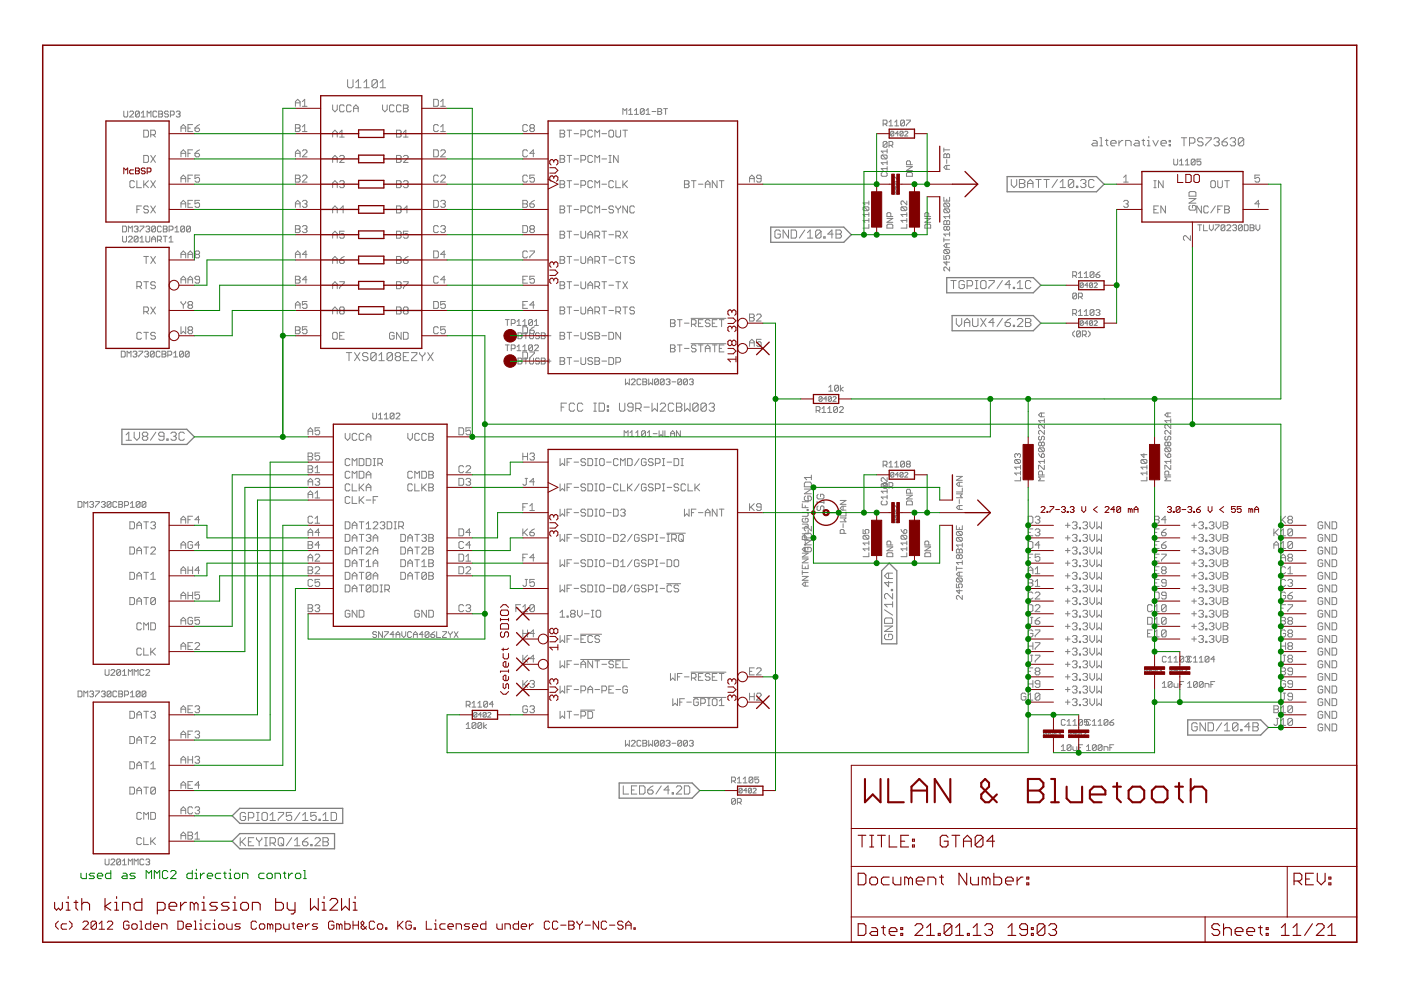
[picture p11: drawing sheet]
<svg xmlns="http://www.w3.org/2000/svg" width="297mm" height="210mm" viewBox="0 0 297 210" stroke-linecap="round" stroke-linejoin="round" font-family="sans-serif">
<g fill="#808080" stroke="#808080" stroke-width=".21">
<path d="M119 85.5v1.7z"/>
<path d="M119 85.5h1.1z"/>
<path d="M119 86.3h.5z"/>
<path d="M121.6 85.5l.2 .2z"/>
<path d="M121 85.5h.6z"/>
<path d="M120.7 85.7l.3-.2z"/>
<path d="M120.7 85.7v1.2z"/>
<path d="M120.7 86.9l.3 .3z"/>
<path d="M121 87.2h.6z"/>
<path d="M121.8 86.9l-.2 .3z"/>
<path d="M123.3 85.5l.3 .2z"/>
<path d="M122.7 85.5h.6z"/>
<path d="M122.7 85.5l-.3 .2z"/>
<path d="M122.4 85.7v1.2z"/>
<path d="M122.4 86.9l.3 .3z"/>
<path d="M122.7 87.2h.6z"/>
<path d="M123.6 86.9l-.3 .3z"/>
<path d="M125.9 87.2h.5z"/>
<path d="M126.2 85.5v1.7z"/>
<path d="M125.9 85.5h.5z"/>
<path d="M127 85.5v1.7z"/>
<path d="M127 87.2h.9z"/>
<path d="M128.2 86.9l-.3 .3z"/>
<path d="M128.2 85.7v1.2z"/>
<path d="M127.9 85.5l.3 .2z"/>
<path d="M127 85.5h.9z"/>
<path d="M128.8 86h.2z"/>
<path d="M129 86v.3z"/>
<path d="M128.8 86.3h.2z"/>
<path d="M128.8 86v.3z"/>
<path d="M128.8 86.9h.2z"/>
<path d="M129 86.9v.3z"/>
<path d="M128.8 87.2h.2z"/>
<path d="M128.8 86.9v.3z"/>
<path d="M131.3 85.5v1.4z"/>
<path d="M131.3 86.9l.3 .3z"/>
<path d="M131.6 87.2h.6z"/>
<path d="M132.5 86.9l-.3 .3z"/>
<path d="M132.5 85.5v1.4z"/>
<path d="M133.1 86.9l.2 .3z"/>
<path d="M133.3 87.2h.6z"/>
<path d="M133.9 87.2l.3-.3z"/>
<path d="M134.2 85.7v1.2z"/>
<path d="M133.9 85.5l.3 .2z"/>
<path d="M133.3 85.5h.6z"/>
<path d="M133.3 85.5l-.2 .2z"/>
<path d="M133.1 85.7v.3z"/>
<path d="M133.1 86l.2 .3z"/>
<path d="M133.3 86.3h.9z"/>
<path d="M134.8 85.5v1.7z"/>
<path d="M134.8 85.5h.9z"/>
<path d="M135.7 85.5l.2 .2z"/>
<path d="M135.9 85.7v.6z"/>
<path d="M135.9 86.3l-.2 .3z"/>
<path d="M134.8 86.6h.9z"/>
<path d="M135.4 86.6l.5 .6z"/>
<path d="M136.5 86.3h1.2z"/>
<path d="M138.2 85.5v1.7z"/>
<path d="M138.2 87.2l.6-.6z"/>
<path d="M138.8 86.6l.6 .6z"/>
<path d="M139.4 85.5v1.7z"/>
<path d="M140 87.2h1.1z"/>
<path d="M140 87.2l1.1-1.2z"/>
<path d="M141.1 85.7v.3z"/>
<path d="M140.8 85.5l.3 .2z"/>
<path d="M140.3 85.5h.5z"/>
<path d="M140.3 85.5l-.3 .2z"/>
<path d="M142.6 85.5l.3 .2z"/>
<path d="M142 85.5h.6z"/>
<path d="M141.7 85.7l.3-.2z"/>
<path d="M141.7 85.7v1.2z"/>
<path d="M141.7 86.9l.3 .3z"/>
<path d="M142 87.2h.6z"/>
<path d="M142.6 87.2l.3-.3z"/>
<path d="M143.4 85.5v1.7z"/>
<path d="M143.4 85.5h.9z"/>
<path d="M144.3 85.5l.3 .2z"/>
<path d="M144.6 85.7v.3z"/>
<path d="M144.6 86l-.3 .3z"/>
<path d="M144.3 86.3l.3 .3z"/>
<path d="M144.6 86.6v.3z"/>
<path d="M144.6 86.9l-.3 .3z"/>
<path d="M143.4 87.2h.9z"/>
<path d="M143.4 86.3h.9z"/>
<path d="M145.2 85.5v1.7z"/>
<path d="M145.2 87.2l.5-.6z"/>
<path d="M145.7 86.6l.6 .6z"/>
<path d="M146.3 85.5v1.7z"/>
<path d="M146.9 85.7v1.2z"/>
<path d="M146.9 85.7l.3-.2z"/>
<path d="M147.2 85.5h.5z"/>
<path d="M147.7 85.5l.3 .2z"/>
<path d="M148 85.7v1.2z"/>
<path d="M148 86.9l-.3 .3z"/>
<path d="M147.2 87.2h.5z"/>
<path d="M146.9 86.9l.3 .3z"/>
<path d="M146.9 86.9l1.1-1.2z"/>
<path d="M148.6 85.7v1.2z"/>
<path d="M148.6 85.7l.3-.2z"/>
<path d="M148.9 85.5h.6z"/>
<path d="M149.5 85.5l.3 .2z"/>
<path d="M149.8 85.7v1.2z"/>
<path d="M149.8 86.9l-.3 .3z"/>
<path d="M148.9 87.2h.6z"/>
<path d="M148.6 86.9l.3 .3z"/>
<path d="M148.6 86.9l1.2-1.2z"/>
<path d="M150.3 85.7l.3-.2z"/>
<path d="M150.6 85.5h.6z"/>
<path d="M151.2 85.5l.3 .2z"/>
<path d="M151.5 85.7v.3z"/>
<path d="M151.5 86l-.3 .3z"/>
<path d="M150.9 86.3h.3z"/>
<path d="M151.2 86.3l.3 .3z"/>
<path d="M151.5 86.6v.3z"/>
<path d="M151.5 86.9l-.3 .3z"/>
<path d="M150.6 87.2h.6z"/>
<path d="M150.3 86.9l.3 .3z"/>
<path d="M100.4 151.2v.7z"/>
<path d="M100.4 151.2l.2-.1z"/>
<path d="M100.6 151.1h.3z"/>
<path d="M100.9 151.1l.2 .1z"/>
<path d="M101.1 151.2v.7z"/>
<path d="M100.9 152l.2-.1z"/>
<path d="M100.6 152h.3z"/>
<path d="M100.4 151.9l.2 .1z"/>
<path d="M101.1 151.2l-.7 .7z"/>
<path d="M101.9 151.1v.9z"/>
<path d="M101.9 151.1l-.5 .5z"/>
<path d="M101.4 151.6h.7z"/>
<path d="M102.4 151.2v.7z"/>
<path d="M102.4 151.2l.2-.1z"/>
<path d="M102.6 151.1h.3z"/>
<path d="M102.9 151.1l.2 .1z"/>
<path d="M103.1 151.2v.7z"/>
<path d="M102.9 152l.2-.1z"/>
<path d="M102.6 152h.3z"/>
<path d="M102.4 151.9l.2 .1z"/>
<path d="M103.1 151.2l-.7 .7z"/>
<path d="M103.4 152h.7z"/>
<path d="M103.4 152l.7-.6z"/>
<path d="M104.1 151.2v.2z"/>
<path d="M103.9 151.1l.2 .1z"/>
<path d="M103.6 151.1h.3z"/>
<path d="M103.4 151.2l.2-.1z"/>
<path d="M189.5 41.1h.7z"/>
<path d="M189.4 41l.1 .1z"/>
<path d="M189.4 40.7v.3z"/>
<path d="M189.4 40.7l.1-.2z"/>
<path d="M189.5 40.5h.7z"/>
<path d="M190.2 40.5l.2 .2z"/>
<path d="M190.4 40.7v.3z"/>
<path d="M190.4 41l-.2 .1z"/>
<path d="M189.5 40.5l.7 .6z"/>
<path d="M189.4 39.7h1z"/>
<path d="M189.4 39.7l.5 .5z"/>
<path d="M189.9 39.5v.7z"/>
<path d="M189.5 39.2h.7z"/>
<path d="M189.4 39l.1 .2z"/>
<path d="M189.4 38.7v.3z"/>
<path d="M189.5 38.5l-.1 .2z"/>
<path d="M189.5 38.5h.7z"/>
<path d="M190.2 38.5l.2 .2z"/>
<path d="M190.4 38.7v.3z"/>
<path d="M190.4 39l-.2 .2z"/>
<path d="M189.5 38.5l.7 .7z"/>
<path d="M190.4 37.5v.7z"/>
<path d="M189.7 37.5l.7 .7z"/>
<path d="M189.5 37.5h.2z"/>
<path d="M189.5 37.5l-.1 .2z"/>
<path d="M189.4 37.7v.3z"/>
<path d="M189.4 38l.1 .2z"/>
<path d="M193.6 47.1h.6z"/>
<path d="M193.4 46.9l.2 .2z"/>
<path d="M193.4 46.5v.4z"/>
<path d="M193.4 46.5l.2-.1z"/>
<path d="M193.6 46.4h.6z"/>
<path d="M194.2 46.4l.2 .1z"/>
<path d="M194.4 46.5v.4z"/>
<path d="M194.4 46.9l-.2 .2z"/>
<path d="M193.6 46.4l.6 .7z"/>
<path d="M193.4 45.6h1z"/>
<path d="M193.4 45.6l.5 .5z"/>
<path d="M193.9 45.4v.7z"/>
<path d="M193.6 45.1h.6z"/>
<path d="M193.4 44.9l.2 .2z"/>
<path d="M193.4 44.6v.3z"/>
<path d="M193.4 44.6l.2-.2z"/>
<path d="M193.6 44.4h.6z"/>
<path d="M194.2 44.4l.2 .2z"/>
<path d="M194.4 44.6v.3z"/>
<path d="M194.2 45.1l.2-.2z"/>
<path d="M193.6 44.4l.6 .7z"/>
<path d="M194.4 43.4v.7z"/>
<path d="M193.7 43.4l.7 .7z"/>
<path d="M193.6 43.4h.1z"/>
<path d="M193.6 43.4l-.2 .2z"/>
<path d="M193.4 43.6v.3z"/>
<path d="M193.4 43.9l.2 .2z"/>
<path d="M185.5 47.1h.7z"/>
<path d="M185.4 46.9l.1 .2z"/>
<path d="M185.4 46.5v.4z"/>
<path d="M185.4 46.5l.1-.1z"/>
<path d="M185.5 46.4h.7z"/>
<path d="M186.2 46.4l.2 .1z"/>
<path d="M186.4 46.5v.4z"/>
<path d="M186.4 46.9l-.2 .2z"/>
<path d="M185.5 46.4l.7 .7z"/>
<path d="M185.4 45.6h1z"/>
<path d="M185.4 45.6l.5 .5z"/>
<path d="M185.9 45.4v.7z"/>
<path d="M185.5 45.1h.7z"/>
<path d="M185.4 44.9l.1 .2z"/>
<path d="M185.4 44.6v.3z"/>
<path d="M185.4 44.6l.1-.2z"/>
<path d="M185.5 44.4h.7z"/>
<path d="M186.2 44.4l.2 .2z"/>
<path d="M186.4 44.6v.3z"/>
<path d="M186.2 45.1l.2-.2z"/>
<path d="M185.5 44.4l.7 .7z"/>
<path d="M186.4 43.4v.7z"/>
<path d="M185.7 43.4l.7 .7z"/>
<path d="M185.5 43.4h.2z"/>
<path d="M185.5 43.4l-.1 .2z"/>
<path d="M185.4 43.6v.3z"/>
<path d="M185.4 43.9l.1 .2z"/>
<path d="M189.5 110.8h.7z"/>
<path d="M189.4 110.6l.1 .2z"/>
<path d="M189.4 110.3v.3z"/>
<path d="M189.4 110.3l.1-.2z"/>
<path d="M189.5 110.1h.7z"/>
<path d="M190.2 110.1l.2 .2z"/>
<path d="M190.4 110.3v.3z"/>
<path d="M190.4 110.6l-.2 .2z"/>
<path d="M189.5 110.1l.7 .7z"/>
<path d="M189.4 109.3h1z"/>
<path d="M189.4 109.3l.5 .5z"/>
<path d="M189.9 109.2v.6z"/>
<path d="M189.5 108.8h.7z"/>
<path d="M189.4 108.7l.1 .1z"/>
<path d="M189.4 108.3v.4z"/>
<path d="M189.4 108.3l.1-.1z"/>
<path d="M189.5 108.2h.7z"/>
<path d="M190.2 108.2l.2 .1z"/>
<path d="M190.4 108.3v.4z"/>
<path d="M190.2 108.8l.2-.1z"/>
<path d="M189.5 108.2l.7 .6z"/>
<path d="M190.4 107.2v.6z"/>
<path d="M189.7 107.2l.7 .6z"/>
<path d="M189.5 107.2h.2z"/>
<path d="M189.5 107.2l-.1 .1z"/>
<path d="M189.4 107.3v.4z"/>
<path d="M189.4 107.7l.1 .1z"/>
<path d="M193.6 116.7h.6z"/>
<path d="M193.4 116.5l.2 .2z"/>
<path d="M193.4 116.2v.3z"/>
<path d="M193.4 116.2l.2-.2z"/>
<path d="M193.6 116h.6z"/>
<path d="M194.2 116l.2 .2z"/>
<path d="M194.4 116.2v.3z"/>
<path d="M194.4 116.5l-.2 .2z"/>
<path d="M193.6 116l.6 .7z"/>
<path d="M193.4 115.2h1z"/>
<path d="M193.4 115.2l.5 .5z"/>
<path d="M193.9 115v.7z"/>
<path d="M193.6 114.7h.6z"/>
<path d="M193.4 114.6l.2 .1z"/>
<path d="M193.4 114.2v.4z"/>
<path d="M193.4 114.2l.2-.2z"/>
<path d="M193.6 114h.6z"/>
<path d="M194.2 114l.2 .2z"/>
<path d="M194.4 114.2v.4z"/>
<path d="M194.4 114.6l-.2 .1z"/>
<path d="M193.6 114l.6 .7z"/>
<path d="M194.4 113.1v.6z"/>
<path d="M193.7 113.1l.7 .6z"/>
<path d="M193.6 113.1h.1z"/>
<path d="M193.6 113.1l-.2 .1z"/>
<path d="M193.4 113.2v.4z"/>
<path d="M193.4 113.6l.2 .1z"/>
<path d="M185.5 116.7h.7z"/>
<path d="M185.4 116.5l.1 .2z"/>
<path d="M185.4 116.2v.3z"/>
<path d="M185.4 116.2l.1-.2z"/>
<path d="M185.5 116h.7z"/>
<path d="M186.2 116l.2 .2z"/>
<path d="M186.4 116.2v.3z"/>
<path d="M186.4 116.5l-.2 .2z"/>
<path d="M185.5 116l.7 .7z"/>
<path d="M185.4 115.2h1z"/>
<path d="M185.4 115.2l.5 .5z"/>
<path d="M185.9 115v.7z"/>
<path d="M185.5 114.7h.7z"/>
<path d="M185.4 114.6l.1 .1z"/>
<path d="M185.4 114.2v.4z"/>
<path d="M185.4 114.2l.1-.2z"/>
<path d="M185.5 114h.7z"/>
<path d="M186.2 114l.2 .2z"/>
<path d="M186.4 114.2v.4z"/>
<path d="M186.4 114.6l-.2 .1z"/>
<path d="M185.5 114l.7 .7z"/>
<path d="M186.4 113.1v.6z"/>
<path d="M185.7 113.1l.7 .6z"/>
<path d="M185.5 113.1h.2z"/>
<path d="M185.5 113.1l-.1 .1z"/>
<path d="M185.4 113.2v.4z"/>
<path d="M185.4 113.6l.1 .1z"/>
<path d="M242.7 141.8v.7z"/>
<path d="M242.7 141.8l.1-.1z"/>
<path d="M242.8 141.7h.4z"/>
<path d="M243.2 141.7l.2 .1z"/>
<path d="M243.4 141.8v.7z"/>
<path d="M243.2 142.7l.2-.2z"/>
<path d="M242.8 142.7h.4z"/>
<path d="M242.7 142.5l.1 .2z"/>
<path d="M242.7 142.5l.7-.7z"/>
<path d="M244 141.8l.3-.1z"/>
<path d="M244 141.8l-.3 .4z"/>
<path d="M243.7 142.2v.3z"/>
<path d="M243.7 142.5l.1 .2z"/>
<path d="M243.8 142.7h.4z"/>
<path d="M244.2 142.7l.1-.2z"/>
<path d="M244.3 142.3v.2z"/>
<path d="M244.2 142.2l.1 .1z"/>
<path d="M243.7 142.2h.5z"/>
<path d="M244.7 141.8v.7z"/>
<path d="M244.7 141.8l.1-.1z"/>
<path d="M244.8 141.7h.4z"/>
<path d="M245.2 141.7l.1 .1z"/>
<path d="M245.3 141.8v.7z"/>
<path d="M245.3 142.5l-.1 .2z"/>
<path d="M244.8 142.7h.4z"/>
<path d="M244.7 142.5l.1 .2z"/>
<path d="M245.3 141.8l-.6 .7z"/>
<path d="M245.6 141.8l.2-.1z"/>
<path d="M245.8 141.7h.3z"/>
<path d="M246.1 141.7l.2 .1z"/>
<path d="M246.3 141.8v.2z"/>
<path d="M246.3 142l-.2 .2z"/>
<path d="M246 142.2h.1z"/>
<path d="M246.1 142.2l.2 .1z"/>
<path d="M246.3 142.3v.2z"/>
<path d="M246.3 142.5l-.2 .2z"/>
<path d="M245.8 142.7h.3z"/>
<path d="M245.6 142.5l.2 .2z"/>
<path d="M248.1 141.8v.7z"/>
<path d="M248.1 141.8l.1-.1z"/>
<path d="M248.2 141.7h.3z"/>
<path d="M248.5 141.7l.2 .1z"/>
<path d="M248.7 141.8v.7z"/>
<path d="M248.7 142.5l-.2 .2z"/>
<path d="M248.2 142.7h.3z"/>
<path d="M248.1 142.5l.1 .2z"/>
<path d="M248.7 141.8l-.6 .7z"/>
<path d="M249.5 141.7v1z"/>
<path d="M249 142.2l.5-.5z"/>
<path d="M249 142.2h.7z"/>
<path d="M250 141.8v.7z"/>
<path d="M250 141.8l.2-.1z"/>
<path d="M250.2 141.7h.3z"/>
<path d="M250.5 141.7l.2 .1z"/>
<path d="M250.7 141.8v.7z"/>
<path d="M250.7 142.5l-.2 .2z"/>
<path d="M250.2 142.7h.3z"/>
<path d="M250 142.5l.2 .2z"/>
<path d="M250.7 141.8l-.7 .7z"/>
<path d="M251 142.7h.7z"/>
<path d="M251.7 142l-.7 .7z"/>
<path d="M251.7 141.8v.2z"/>
<path d="M251.5 141.7l.2 .1z"/>
<path d="M251.2 141.7h.3z"/>
<path d="M251 141.8l.2-.1z"/>
<path d="M221.3 155.2v.7z"/>
<path d="M221.3 155.2l.1-.1z"/>
<path d="M221.4 155.1h.3z"/>
<path d="M221.7 155.1l.2 .1z"/>
<path d="M221.9 155.2v.7z"/>
<path d="M221.7 156.1l.2-.2z"/>
<path d="M221.4 156.1h.3z"/>
<path d="M221.3 155.9l.1 .2z"/>
<path d="M221.3 155.9l.6-.7z"/>
<path d="M222.6 155.2l.3-.1z"/>
<path d="M222.6 155.2l-.4 .4z"/>
<path d="M222.2 155.6v.3z"/>
<path d="M222.2 155.9l.2 .2z"/>
<path d="M222.4 156.1h.3z"/>
<path d="M222.7 156.1l.2-.2z"/>
<path d="M222.9 155.7v.2z"/>
<path d="M222.7 155.6l.2 .1z"/>
<path d="M222.2 155.6h.5z"/>
<path d="M223.2 155.2v.7z"/>
<path d="M223.2 155.2l.2-.1z"/>
<path d="M223.4 155.1h.3z"/>
<path d="M223.7 155.1l.2 .1z"/>
<path d="M223.9 155.2v.7z"/>
<path d="M223.9 155.9l-.2 .2z"/>
<path d="M223.4 156.1h.3z"/>
<path d="M223.2 155.9l.2 .2z"/>
<path d="M223.2 155.9l.7-.7z"/>
<path d="M224.2 155.2l.2-.1z"/>
<path d="M224.4 155.1h.3z"/>
<path d="M224.7 155.1l.2 .1z"/>
<path d="M224.9 155.2v.2z"/>
<path d="M224.9 155.4l-.2 .2z"/>
<path d="M224.5 155.6h.2z"/>
<path d="M224.7 155.6l.2 .1z"/>
<path d="M224.9 155.7v.2z"/>
<path d="M224.9 155.9l-.2 .2z"/>
<path d="M224.4 156.1h.3z"/>
<path d="M224.2 155.9l.2 .2z"/>
<path d="M226.6 155.2v.7z"/>
<path d="M226.6 155.2l.2-.1z"/>
<path d="M226.8 155.1h.3z"/>
<path d="M227.1 155.1l.2 .1z"/>
<path d="M227.3 155.2v.7z"/>
<path d="M227.3 155.9l-.2 .2z"/>
<path d="M226.8 156.1h.3z"/>
<path d="M226.6 155.9l.2 .2z"/>
<path d="M226.6 155.9l.7-.7z"/>
<path d="M228.1 155.1v1z"/>
<path d="M228.1 155.1l-.5 .5z"/>
<path d="M227.6 155.6h.7z"/>
<path d="M228.6 155.2v.7z"/>
<path d="M228.6 155.2l.1-.1z"/>
<path d="M228.7 155.1h.4z"/>
<path d="M229.1 155.1l.2 .1z"/>
<path d="M229.3 155.2v.7z"/>
<path d="M229.3 155.9l-.2 .2z"/>
<path d="M228.7 156.1h.4z"/>
<path d="M228.6 155.9l.1 .2z"/>
<path d="M228.6 155.9l.7-.7z"/>
<path d="M229.6 156.1h.6z"/>
<path d="M229.6 156.1l.6-.7z"/>
<path d="M230.2 155.2v.2z"/>
<path d="M230.1 155.1l.1 .1z"/>
<path d="M229.7 155.1h.4z"/>
<path d="M229.7 155.1l-.1 .1z"/>
<path d="M173.7 84.3v.6z"/>
<path d="M173.7 84.3l.1-.2z"/>
<path d="M173.8 84.1h.3z"/>
<path d="M174.1 84.1l.2 .2z"/>
<path d="M174.3 84.3v.6z"/>
<path d="M174.3 84.9l-.2 .2z"/>
<path d="M173.8 85.1h.3z"/>
<path d="M173.7 84.9l.1 .2z"/>
<path d="M173.7 84.9l.6-.6z"/>
<path d="M175.1 84.1v1z"/>
<path d="M174.6 84.6l.5-.5z"/>
<path d="M174.6 84.6h.7z"/>
<path d="M175.6 84.3v.6z"/>
<path d="M175.6 84.3l.2-.2z"/>
<path d="M175.8 84.1h.3z"/>
<path d="M176.1 84.1l.2 .2z"/>
<path d="M176.3 84.3v.6z"/>
<path d="M176.3 84.9l-.2 .2z"/>
<path d="M175.8 85.1h.3z"/>
<path d="M175.6 84.9l.2 .2z"/>
<path d="M176.3 84.3l-.7 .6z"/>
<path d="M176.6 85.1h.7z"/>
<path d="M177.3 84.4l-.7 .7z"/>
<path d="M177.3 84.3v.1z"/>
<path d="M177.1 84.1l.2 .2z"/>
<path d="M176.8 84.1h.3z"/>
<path d="M176.8 84.1l-.2 .2z"/>
<path d="M156.7 167.3v.7z"/>
<path d="M156.7 167.3l.2-.2z"/>
<path d="M156.9 167.1h.3z"/>
<path d="M157.2 167.1l.2 .2z"/>
<path d="M157.4 167.3v.7z"/>
<path d="M157.4 168l-.2 .1z"/>
<path d="M156.9 168.1h.3z"/>
<path d="M156.7 168l.2 .1z"/>
<path d="M156.7 168l.7-.7z"/>
<path d="M158.2 167.1v1z"/>
<path d="M158.2 167.1l-.5 .5z"/>
<path d="M157.7 167.6h.6z"/>
<path d="M158.7 167.3v.7z"/>
<path d="M158.7 167.3l.1-.2z"/>
<path d="M158.8 167.1h.4z"/>
<path d="M159.2 167.1l.1 .2z"/>
<path d="M159.3 167.3v.7z"/>
<path d="M159.3 168l-.1 .1z"/>
<path d="M158.8 168.1h.4z"/>
<path d="M158.7 168l.1 .1z"/>
<path d="M158.7 168l.6-.7z"/>
<path d="M159.7 168.1h.6z"/>
<path d="M159.7 168.1l.6-.6z"/>
<path d="M160.3 167.3v.2z"/>
<path d="M160.1 167.1l.2 .2z"/>
<path d="M159.8 167.1h.3z"/>
<path d="M159.7 167.3l.1-.2z"/>
<path d="M188.8 100.3v.7z"/>
<path d="M189 100.2l-.2 .1z"/>
<path d="M189 100.2h.3z"/>
<path d="M189.3 100.2l.2 .1z"/>
<path d="M189.5 100.3v.7z"/>
<path d="M189.5 101l-.2 .2z"/>
<path d="M189 101.2h.3z"/>
<path d="M188.8 101l.2 .2z"/>
<path d="M188.8 101l.7-.7z"/>
<path d="M190.3 100.2v1z"/>
<path d="M189.8 100.7l.5-.5z"/>
<path d="M189.8 100.7h.7z"/>
<path d="M190.8 100.3v.7z"/>
<path d="M190.8 100.3l.2-.1z"/>
<path d="M191 100.2h.3z"/>
<path d="M191.3 100.2l.2 .1z"/>
<path d="M191.5 100.3v.7z"/>
<path d="M191.5 101l-.2 .2z"/>
<path d="M191 101.2h.3z"/>
<path d="M190.8 101l.2 .2z"/>
<path d="M190.8 101l.7-.7z"/>
<path d="M191.8 101.2h.7z"/>
<path d="M191.8 101.2l.7-.7z"/>
<path d="M192.5 100.3v.2z"/>
<path d="M192.3 100.2l.2 .1z"/>
<path d="M192 100.2h.3z"/>
<path d="M192 100.2l-.2 .1z"/>
<path d="M188.8 28v.7z"/>
<path d="M189 27.8l-.2 .2z"/>
<path d="M189 27.8h.3z"/>
<path d="M189.3 27.8l.2 .2z"/>
<path d="M189.5 28v.7z"/>
<path d="M189.5 28.7l-.2 .1z"/>
<path d="M189 28.8h.3z"/>
<path d="M188.8 28.7l.2 .1z"/>
<path d="M189.5 28l-.7 .7z"/>
<path d="M190.3 27.8v1z"/>
<path d="M190.3 27.8l-.5 .5z"/>
<path d="M189.8 28.3h.7z"/>
<path d="M190.8 28v.7z"/>
<path d="M190.8 28l.2-.2z"/>
<path d="M191 27.8h.3z"/>
<path d="M191.3 27.8l.2 .2z"/>
<path d="M191.5 28v.7z"/>
<path d="M191.5 28.7l-.2 .1z"/>
<path d="M191 28.8h.3z"/>
<path d="M190.8 28.7l.2 .1z"/>
<path d="M190.8 28.7l.7-.7z"/>
<path d="M191.8 28.8h.7z"/>
<path d="M192.5 28.2l-.7 .6z"/>
<path d="M192.5 28v.2z"/>
<path d="M192.3 27.8l.2 .2z"/>
<path d="M192 27.8h.3z"/>
<path d="M192 27.8l-.2 .2z"/>
<path d="M229 68.2v.6z"/>
<path d="M229 68.2l.2-.2z"/>
<path d="M229.2 68h.3z"/>
<path d="M229.5 68l.2 .2z"/>
<path d="M229.7 68.2v.6z"/>
<path d="M229.7 68.8l-.2 .2z"/>
<path d="M229.2 69h.3z"/>
<path d="M229 68.8l.2 .2z"/>
<path d="M229 68.8l.7-.6z"/>
<path d="M230.5 68v1z"/>
<path d="M230.5 68l-.5 .5z"/>
<path d="M230 68.5h.7z"/>
<path d="M231 68.2v.6z"/>
<path d="M231 68.2l.2-.2z"/>
<path d="M231.2 68h.3z"/>
<path d="M231.5 68l.1 .2z"/>
<path d="M231.6 68.2v.6z"/>
<path d="M231.6 68.8l-.1 .2z"/>
<path d="M231.2 69h.3z"/>
<path d="M231 68.8l.2 .2z"/>
<path d="M231 68.8l.6-.6z"/>
<path d="M232 69h.6z"/>
<path d="M232 69l.6-.7z"/>
<path d="M232.6 68.2v.1z"/>
<path d="M232.5 68l.1 .2z"/>
<path d="M232.2 68h.3z"/>
<path d="M232.2 68l-.2 .2z"/>
<path d="M229 60.2v.6z"/>
<path d="M229 60.2l.2-.2z"/>
<path d="M229.2 60h.3z"/>
<path d="M229.5 60l.2 .2z"/>
<path d="M229.7 60.2v.6z"/>
<path d="M229.7 60.8l-.2 .2z"/>
<path d="M229.2 61h.3z"/>
<path d="M229 60.8l.2 .2z"/>
<path d="M229.7 60.2l-.7 .6z"/>
<path d="M230.5 60v1z"/>
<path d="M230.5 60l-.5 .5z"/>
<path d="M230 60.5h.7z"/>
<path d="M231 60.2v.6z"/>
<path d="M231 60.2l.2-.2z"/>
<path d="M231.2 60h.3z"/>
<path d="M231.5 60l.1 .2z"/>
<path d="M231.6 60.2v.6z"/>
<path d="M231.6 60.8l-.1 .2z"/>
<path d="M231.2 61h.3z"/>
<path d="M231 60.8l.2 .2z"/>
<path d="M231 60.8l.6-.6z"/>
<path d="M232 61h.6z"/>
<path d="M232.6 60.3l-.6 .7z"/>
<path d="M232.6 60.2v.1z"/>
<path d="M232.5 60l.1 .2z"/>
<path d="M232.2 60h.3z"/>
<path d="M232.2 60l-.2 .2z"/>
<path d="M231.8 29.8h.5z"/>
<path d="M232.3 29.8l.3 .3z"/>
<path d="M232.6 30.1v.8z"/>
<path d="M231.8 30.9h.8z"/>
<path d="M231.5 30.6l.3 .3z"/>
<path d="M231.8 30.4l-.3 .2z"/>
<path d="M231.8 30.4h.8z"/>
<path d="M233.2 29.2h.3z"/>
<path d="M233.5 29.2v1.7z"/>
<path d="M233.2 30.9h.6z"/>
<path d="M234.6 29.5v1.1z"/>
<path d="M234.6 30.6l.3 .3z"/>
<path d="M234.4 29.8h.5z"/>
<path d="M235.8 30.9h.6z"/>
<path d="M235.5 30.6l.3 .3z"/>
<path d="M235.5 30.1v.5z"/>
<path d="M235.5 30.1l.3-.3z"/>
<path d="M235.8 29.8h.6z"/>
<path d="M236.4 29.8l.2 .3z"/>
<path d="M236.6 30.1v.3z"/>
<path d="M235.5 30.4h1.1z"/>
<path d="M237.2 29.8v1.1z"/>
<path d="M237.2 30.4l.6-.6z"/>
<path d="M237.8 29.8h.3z"/>
<path d="M238.7 29.8v1.1z"/>
<path d="M238.7 29.8h.8z"/>
<path d="M239.5 29.8l.3 .3z"/>
<path d="M239.8 30.1v.8z"/>
<path d="M240.7 29.8h.6z"/>
<path d="M241.3 29.8l.2 .3z"/>
<path d="M241.5 30.1v.8z"/>
<path d="M240.7 30.9h.8z"/>
<path d="M240.4 30.6l.3 .3z"/>
<path d="M240.4 30.6l.3-.2z"/>
<path d="M240.7 30.4h.8z"/>
<path d="M242.4 29.5v1.1z"/>
<path d="M242.4 30.6l.3 .3z"/>
<path d="M242.1 29.8h.6z"/>
<path d="M243.3 29.8h.3z"/>
<path d="M243.6 29.8v1.1z"/>
<path d="M243.3 30.9h.5z"/>
<path d="M243.6 28.9v.3z"/>
<path d="M244.4 29.8l.6 1.1z"/>
<path d="M245.6 29.8l-.6 1.1z"/>
<path d="M246.4 30.9h.6z"/>
<path d="M246.1 30.6l.3 .3z"/>
<path d="M246.1 30.1v.5z"/>
<path d="M246.1 30.1l.3-.3z"/>
<path d="M246.4 29.8h.6z"/>
<path d="M247 29.8l.3 .3z"/>
<path d="M247.3 30.1v.3z"/>
<path d="M246.1 30.4h1.2z"/>
<path d="M247.9 29.8h.3z"/>
<path d="M248.2 29.8v.3z"/>
<path d="M247.9 30.1h.3z"/>
<path d="M247.9 29.8v.3z"/>
<path d="M247.9 30.6h.3z"/>
<path d="M248.2 30.6v.3z"/>
<path d="M247.9 30.9h.3z"/>
<path d="M247.9 30.6v.3z"/>
<path d="M251 29.2v1.7z"/>
<path d="M250.5 29.2h1.1z"/>
<path d="M252.2 29.2v1.7z"/>
<path d="M252.2 29.2h.8z"/>
<path d="M253 29.2l.3 .3z"/>
<path d="M253.3 29.5v.6z"/>
<path d="M253 30.4l.3-.3z"/>
<path d="M252.2 30.4h.8z"/>
<path d="M254.8 29.2l.3 .3z"/>
<path d="M254.2 29.2h.6z"/>
<path d="M254.2 29.2l-.3 .3z"/>
<path d="M253.9 29.5v.3z"/>
<path d="M253.9 29.8l.3 .3z"/>
<path d="M254.2 30.1h.6z"/>
<path d="M254.8 30.1l.3 .3z"/>
<path d="M255.1 30.4v.2z"/>
<path d="M255.1 30.6l-.3 .3z"/>
<path d="M254.2 30.9h.6z"/>
<path d="M253.9 30.6l.3 .3z"/>
<path d="M255.7 29.2h1.1z"/>
<path d="M256.8 29.2v.3z"/>
<path d="M256.8 29.5l-1.1 1.1z"/>
<path d="M255.7 30.6v.3z"/>
<path d="M257.4 29.5l.3-.3z"/>
<path d="M257.7 29.2h.5z"/>
<path d="M258.2 29.2l.3 .3z"/>
<path d="M258.5 29.5v.3z"/>
<path d="M258.5 29.8l-.3 .3z"/>
<path d="M257.9 30.1h.3z"/>
<path d="M258.2 30.1l.3 .3z"/>
<path d="M258.5 30.4v.2z"/>
<path d="M258.2 30.9l.3-.3z"/>
<path d="M257.7 30.9h.5z"/>
<path d="M257.4 30.6l.3 .3z"/>
<path d="M259.7 29.5l.5-.3z"/>
<path d="M259.7 29.5l-.6 .6z"/>
<path d="M259.1 30.1v.5z"/>
<path d="M259.1 30.6l.3 .3z"/>
<path d="M259.4 30.9h.5z"/>
<path d="M259.9 30.9l.3-.3z"/>
<path d="M260.2 30.4v.2z"/>
<path d="M259.9 30.1l.3 .3z"/>
<path d="M259.1 30.1h.8z"/>
<path d="M260.8 29.5l.3-.3z"/>
<path d="M261.1 29.2h.6z"/>
<path d="M261.7 29.2l.3 .3z"/>
<path d="M262 29.5v.3z"/>
<path d="M262 29.8l-.3 .3z"/>
<path d="M261.4 30.1h.3z"/>
<path d="M261.7 30.1l.3 .3z"/>
<path d="M262 30.4v.2z"/>
<path d="M261.7 30.9l.3-.3z"/>
<path d="M261.1 30.9h.6z"/>
<path d="M260.8 30.6l.3 .3z"/>
<path d="M262.6 29.5v1.1z"/>
<path d="M262.6 29.5l.2-.3z"/>
<path d="M262.8 29.2h.6z"/>
<path d="M263.4 29.2l.3 .3z"/>
<path d="M263.7 29.5v1.1z"/>
<path d="M263.7 30.6l-.3 .3z"/>
<path d="M262.8 30.9h.6z"/>
<path d="M262.6 30.6l.2 .3z"/>
<path d="M263.7 29.5l-1.1 1.1z"/>
<path d="M132.6 80.3v1.3z"/>
<path d="M132.6 81.6l.4-.4z"/>
<path d="M133 81.2l.4 .4z"/>
<path d="M133.4 80.3v1.3z"/>
<path d="M133.8 81.6h.9z"/>
<path d="M133.8 81.6l.9-.8z"/>
<path d="M134.7 80.6v.2z"/>
<path d="M134.5 80.3l.2 .3z"/>
<path d="M134 80.3h.5z"/>
<path d="M134 80.3l-.2 .3z"/>
<path d="M135.7 80.3l.2 .3z"/>
<path d="M135.3 80.3h.4z"/>
<path d="M135.3 80.3l-.2 .3z"/>
<path d="M135.1 80.6v.8z"/>
<path d="M135.1 81.4l.2 .2z"/>
<path d="M135.3 81.6h.4z"/>
<path d="M135.7 81.6l.2-.2z"/>
<path d="M136.3 80.3v1.3z"/>
<path d="M136.3 80.3h.6z"/>
<path d="M136.9 80.3l.2 .3z"/>
<path d="M137.1 80.6v.2z"/>
<path d="M137.1 80.8l-.2 .2z"/>
<path d="M136.9 81l.2 .2z"/>
<path d="M137.1 81.2v.2z"/>
<path d="M137.1 81.4l-.2 .2z"/>
<path d="M136.3 81.6h.6z"/>
<path d="M136.3 81h.6z"/>
<path d="M137.5 80.3v1.3z"/>
<path d="M137.5 81.6l.4-.4z"/>
<path d="M137.9 81.2l.5 .4z"/>
<path d="M138.4 80.3v1.3z"/>
<path d="M138.8 80.6v.8z"/>
<path d="M139 80.3l-.2 .3z"/>
<path d="M139 80.3h.4z"/>
<path d="M139.4 80.3l.2 .3z"/>
<path d="M139.6 80.6v.8z"/>
<path d="M139.4 81.6l.2-.2z"/>
<path d="M139 81.6h.4z"/>
<path d="M138.8 81.4l.2 .2z"/>
<path d="M138.8 81.4l.8-.8z"/>
<path d="M140 80.6v.8z"/>
<path d="M140.2 80.3l-.2 .3z"/>
<path d="M140.2 80.3h.4z"/>
<path d="M140.6 80.3l.2 .3z"/>
<path d="M140.8 80.6v.8z"/>
<path d="M140.6 81.6l.2-.2z"/>
<path d="M140.2 81.6h.4z"/>
<path d="M140 81.4l.2 .2z"/>
<path d="M140 81.4l.8-.8z"/>
<path d="M141.2 80.6l.2-.3z"/>
<path d="M141.4 80.3h.5z"/>
<path d="M141.9 80.3l.1 .3z"/>
<path d="M142 80.6v.2z"/>
<path d="M141.9 81l.1-.2z"/>
<path d="M141.6 81h.3z"/>
<path d="M141.9 81l.1 .2z"/>
<path d="M142 81.2v.2z"/>
<path d="M141.9 81.6l.1-.2z"/>
<path d="M141.4 81.6h.5z"/>
<path d="M141.2 81.4l.2 .2z"/>
<path d="M142.5 81h.8z"/>
<path d="M143.7 80.6v.8z"/>
<path d="M143.7 80.6l.2-.3z"/>
<path d="M143.9 80.3h.4z"/>
<path d="M144.3 80.3l.2 .3z"/>
<path d="M144.5 80.6v.8z"/>
<path d="M144.3 81.6l.2-.2z"/>
<path d="M143.9 81.6h.4z"/>
<path d="M143.7 81.4l.2 .2z"/>
<path d="M143.7 81.4l.8-.8z"/>
<path d="M144.9 80.6v.8z"/>
<path d="M144.9 80.6l.2-.3z"/>
<path d="M145.1 80.3h.4z"/>
<path d="M145.5 80.3l.3 .3z"/>
<path d="M145.8 80.6v.8z"/>
<path d="M145.5 81.6l.3-.2z"/>
<path d="M145.1 81.6h.4z"/>
<path d="M144.9 81.4l.2 .2z"/>
<path d="M144.9 81.4l.9-.8z"/>
<path d="M146.4 80.3l-.2 .3z"/>
<path d="M146.4 80.3h.4z"/>
<path d="M146.8 80.3l.2 .3z"/>
<path d="M147 80.6v.2z"/>
<path d="M147 80.8l-.2 .2z"/>
<path d="M146.6 81h.2z"/>
<path d="M146.8 81l.2 .2z"/>
<path d="M147 81.2v.2z"/>
<path d="M147 81.4l-.2 .2z"/>
<path d="M146.4 81.6h.4z"/>
<path d="M146.2 81.4l.2 .2z"/>
<path d="M132.6 157v1.2z"/>
<path d="M133 157.8l-.4 .4z"/>
<path d="M133 157.8l.4 .4z"/>
<path d="M133.4 157v1.2z"/>
<path d="M133.8 158.2h.9z"/>
<path d="M133.8 158.2l.9-.8z"/>
<path d="M134.7 157.2v.2z"/>
<path d="M134.5 157l.2 .2z"/>
<path d="M134 157h.5z"/>
<path d="M133.8 157.2l.2-.2z"/>
<path d="M135.7 157l.2 .2z"/>
<path d="M135.3 157h.4z"/>
<path d="M135.1 157.2l.2-.2z"/>
<path d="M135.1 157.2v.8z"/>
<path d="M135.1 158l.2 .2z"/>
<path d="M135.3 158.2h.4z"/>
<path d="M135.7 158.2l.2-.2z"/>
<path d="M136.3 157v1.2z"/>
<path d="M136.3 157h.6z"/>
<path d="M136.9 157l.2 .2z"/>
<path d="M137.1 157.2v.2z"/>
<path d="M137.1 157.4l-.2 .2z"/>
<path d="M136.9 157.6l.2 .2z"/>
<path d="M137.1 157.8v.2z"/>
<path d="M137.1 158l-.2 .2z"/>
<path d="M136.3 158.2h.6z"/>
<path d="M136.3 157.6h.6z"/>
<path d="M137.5 157v1.2z"/>
<path d="M137.9 157.8l-.4 .4z"/>
<path d="M137.9 157.8l.5 .4z"/>
<path d="M138.4 157v1.2z"/>
<path d="M138.8 157.2v.8z"/>
<path d="M138.8 157.2l.2-.2z"/>
<path d="M139 157h.4z"/>
<path d="M139.4 157l.2 .2z"/>
<path d="M139.6 157.2v.8z"/>
<path d="M139.6 158l-.2 .2z"/>
<path d="M139 158.2h.4z"/>
<path d="M138.8 158l.2 .2z"/>
<path d="M138.8 158l.8-.8z"/>
<path d="M140 157.2v.8z"/>
<path d="M140 157.2l.2-.2z"/>
<path d="M140.2 157h.4z"/>
<path d="M140.6 157l.2 .2z"/>
<path d="M140.8 157.2v.8z"/>
<path d="M140.8 158l-.2 .2z"/>
<path d="M140.2 158.2h.4z"/>
<path d="M140 158l.2 .2z"/>
<path d="M140 158l.8-.8z"/>
<path d="M141.2 157.2l.2-.2z"/>
<path d="M141.4 157h.5z"/>
<path d="M141.9 157l.1 .2z"/>
<path d="M142 157.2v.2z"/>
<path d="M142 157.4l-.1 .2z"/>
<path d="M141.6 157.6h.3z"/>
<path d="M141.9 157.6l.1 .2z"/>
<path d="M142 157.8v.2z"/>
<path d="M142 158l-.1 .2z"/>
<path d="M141.4 158.2h.5z"/>
<path d="M141.2 158l.2 .2z"/>
<path d="M142.5 157.6h.8z"/>
<path d="M143.7 157.2v.8z"/>
<path d="M143.7 157.2l.2-.2z"/>
<path d="M143.9 157h.4z"/>
<path d="M144.3 157l.2 .2z"/>
<path d="M144.5 157.2v.8z"/>
<path d="M144.5 158l-.2 .2z"/>
<path d="M143.9 158.2h.4z"/>
<path d="M143.7 158l.2 .2z"/>
<path d="M143.7 158l.8-.8z"/>
<path d="M144.9 157.2v.8z"/>
<path d="M144.9 157.2l.2-.2z"/>
<path d="M145.1 157h.4z"/>
<path d="M145.5 157l.3 .2z"/>
<path d="M145.8 157.2v.8z"/>
<path d="M145.8 158l-.3 .2z"/>
<path d="M145.1 158.2h.4z"/>
<path d="M144.9 158l.2 .2z"/>
<path d="M144.9 158l.9-.8z"/>
<path d="M146.2 157.2l.2-.2z"/>
<path d="M146.4 157h.4z"/>
<path d="M146.8 157l.2 .2z"/>
<path d="M147 157.2v.2z"/>
<path d="M147 157.4l-.2 .2z"/>
<path d="M146.6 157.6h.2z"/>
<path d="M146.8 157.6l.2 .2z"/>
<path d="M147 157.8v.2z"/>
<path d="M147 158l-.2 .2z"/>
<path d="M146.4 158.2h.4z"/>
<path d="M146.2 158l.2 .2z"/>
<path d="M25.7 74.5v1.2z"/>
<path d="M25.7 75.7h.6z"/>
<path d="M26.3 75.7l.2-.2z"/>
<path d="M26.5 74.7v.8z"/>
<path d="M26.3 74.5l.2 .2z"/>
<path d="M25.7 74.5h.6z"/>
<path d="M26.9 74.5v1.2z"/>
<path d="M26.9 74.5l.5 .4z"/>
<path d="M27.4 74.9l.4-.4z"/>
<path d="M27.8 74.5v1.2z"/>
<path d="M28.4 74.5l-.2 .2z"/>
<path d="M28.4 74.5h.4z"/>
<path d="M28.8 74.5l.2 .2z"/>
<path d="M29 74.7v.2z"/>
<path d="M29 74.9l-.2 .2z"/>
<path d="M28.6 75.1h.2z"/>
<path d="M28.8 75.1l.2 .2z"/>
<path d="M29 75.3v.2z"/>
<path d="M29 75.5l-.2 .2z"/>
<path d="M28.4 75.7h.4z"/>
<path d="M28.2 75.5l.2 .2z"/>
<path d="M29.4 74.5h.8z"/>
<path d="M30.2 74.5v.2z"/>
<path d="M29.4 75.5l.8-.8z"/>
<path d="M29.4 75.5v.2z"/>
<path d="M30.6 74.7l.3-.2z"/>
<path d="M30.9 74.5h.4z"/>
<path d="M31.3 74.5l.2 .2z"/>
<path d="M31.5 74.7v.2z"/>
<path d="M31.5 74.9l-.2 .2z"/>
<path d="M31.1 75.1h.2z"/>
<path d="M31.3 75.1l.2 .2z"/>
<path d="M31.5 75.3v.2z"/>
<path d="M31.3 75.7l.2-.2z"/>
<path d="M30.9 75.7h.4z"/>
<path d="M30.6 75.5l.3 .2z"/>
<path d="M31.9 74.7v.8z"/>
<path d="M31.9 74.7l.2-.2z"/>
<path d="M32.1 74.5h.4z"/>
<path d="M32.5 74.5l.2 .2z"/>
<path d="M32.7 74.7v.8z"/>
<path d="M32.7 75.5l-.2 .2z"/>
<path d="M32.1 75.7h.4z"/>
<path d="M31.9 75.5l.2 .2z"/>
<path d="M31.9 75.5l.8-.8z"/>
<path d="M33.7 74.5l.3 .2z"/>
<path d="M33.3 74.5h.4z"/>
<path d="M33.3 74.5l-.2 .2z"/>
<path d="M33.1 74.7v.8z"/>
<path d="M33.1 75.5l.2 .2z"/>
<path d="M33.3 75.7h.4z"/>
<path d="M33.7 75.7l.3-.2z"/>
<path d="M34.4 74.5v1.2z"/>
<path d="M34.4 74.5h.6z"/>
<path d="M35 74.5l.2 .2z"/>
<path d="M35.2 74.7v.2z"/>
<path d="M35.2 74.9l-.2 .2z"/>
<path d="M35 75.1l.2 .2z"/>
<path d="M35.2 75.3v.2z"/>
<path d="M35.2 75.5l-.2 .2z"/>
<path d="M34.4 75.7h.6z"/>
<path d="M34.4 75.1h.6z"/>
<path d="M35.6 74.5v1.2z"/>
<path d="M35.6 74.5h.6z"/>
<path d="M36.2 74.5l.2 .2z"/>
<path d="M36.4 74.7v.4z"/>
<path d="M36.4 75.1l-.2 .2z"/>
<path d="M35.6 75.3h.6z"/>
<path d="M36.8 74.9l.4-.4z"/>
<path d="M37.2 74.5v1.2z"/>
<path d="M36.8 75.7h.8z"/>
<path d="M38.1 74.7v.8z"/>
<path d="M38.2 74.5l-.1 .2z"/>
<path d="M38.2 74.5h.5z"/>
<path d="M38.7 74.5l.2 .2z"/>
<path d="M38.9 74.7v.8z"/>
<path d="M38.9 75.5l-.2 .2z"/>
<path d="M38.2 75.7h.5z"/>
<path d="M38.1 75.5l.1 .2z"/>
<path d="M38.1 75.5l.8-.8z"/>
<path d="M39.3 74.7v.8z"/>
<path d="M39.3 74.7l.2-.2z"/>
<path d="M39.5 74.5h.4z"/>
<path d="M39.9 74.5l.2 .2z"/>
<path d="M40.1 74.7v.8z"/>
<path d="M40.1 75.5l-.2 .2z"/>
<path d="M39.5 75.7h.4z"/>
<path d="M39.3 75.5l.2 .2z"/>
<path d="M39.3 75.5l.8-.8z"/>
<path d="M26 47.9v1.3z"/>
<path d="M26 49.2h.6z"/>
<path d="M26.6 49.2l.2-.2z"/>
<path d="M26.8 48.2v.8z"/>
<path d="M26.6 47.9l.2 .3z"/>
<path d="M26 47.9h.6z"/>
<path d="M27.2 47.9v1.3z"/>
<path d="M27.2 47.9l.4 .4z"/>
<path d="M27.6 48.3l.4-.4z"/>
<path d="M28 47.9v1.3z"/>
<path d="M28.4 48.2l.3-.3z"/>
<path d="M28.7 47.9h.4z"/>
<path d="M29.1 47.9l.2 .3z"/>
<path d="M29.3 48.2v.1z"/>
<path d="M29.3 48.3l-.2 .3z"/>
<path d="M28.9 48.6h.2z"/>
<path d="M29.1 48.6l.2 .2z"/>
<path d="M29.3 48.8v.2z"/>
<path d="M29.3 49l-.2 .2z"/>
<path d="M28.7 49.2h.4z"/>
<path d="M28.4 49l.3 .2z"/>
<path d="M29.7 47.9h.8z"/>
<path d="M30.5 47.9v.3z"/>
<path d="M29.7 49l.8-.8z"/>
<path d="M29.7 49v.2z"/>
<path d="M30.9 48.2l.2-.3z"/>
<path d="M31.1 47.9h.4z"/>
<path d="M31.5 47.9l.2 .3z"/>
<path d="M31.7 48.2v.1z"/>
<path d="M31.7 48.3l-.2 .3z"/>
<path d="M31.3 48.6h.2z"/>
<path d="M31.5 48.6l.2 .2z"/>
<path d="M31.7 48.8v.2z"/>
<path d="M31.7 49l-.2 .2z"/>
<path d="M31.1 49.2h.4z"/>
<path d="M30.9 49l.2 .2z"/>
<path d="M32.2 48.2v.8z"/>
<path d="M32.2 48.2l.2-.3z"/>
<path d="M32.4 47.9h.4z"/>
<path d="M32.8 47.9l.2 .3z"/>
<path d="M33 48.2v.8z"/>
<path d="M33 49l-.2 .2z"/>
<path d="M32.4 49.2h.4z"/>
<path d="M32.2 49l.2 .2z"/>
<path d="M32.2 49l.8-.8z"/>
<path d="M34 47.9l.2 .3z"/>
<path d="M33.6 47.9h.4z"/>
<path d="M33.6 47.9l-.2 .3z"/>
<path d="M33.4 48.2v.8z"/>
<path d="M33.4 49l.2 .2z"/>
<path d="M33.6 49.2h.4z"/>
<path d="M34.2 49l-.2 .2z"/>
<path d="M34.6 47.9v1.3z"/>
<path d="M34.6 47.9h.6z"/>
<path d="M35.2 47.9l.2 .3z"/>
<path d="M35.4 48.2v.1z"/>
<path d="M35.4 48.3l-.2 .3z"/>
<path d="M35.2 48.6l.2 .2z"/>
<path d="M35.4 48.8v.2z"/>
<path d="M35.4 49l-.2 .2z"/>
<path d="M34.6 49.2h.6z"/>
<path d="M34.6 48.6h.6z"/>
<path d="M35.9 47.9v1.3z"/>
<path d="M35.9 47.9h.6z"/>
<path d="M36.5 47.9l.2 .3z"/>
<path d="M36.7 48.2v.4z"/>
<path d="M36.7 48.6l-.2 .2z"/>
<path d="M35.9 48.8h.6z"/>
<path d="M37.1 48.3l.4-.4z"/>
<path d="M37.5 47.9v1.3z"/>
<path d="M37.1 49.2h.8z"/>
<path d="M38.3 48.2v.8z"/>
<path d="M38.3 48.2l.2-.3z"/>
<path d="M38.5 47.9h.4z"/>
<path d="M38.9 47.9l.2 .3z"/>
<path d="M39.1 48.2v.8z"/>
<path d="M39.1 49l-.2 .2z"/>
<path d="M38.5 49.2h.4z"/>
<path d="M38.3 49l.2 .2z"/>
<path d="M38.3 49l.8-.8z"/>
<path d="M39.6 48.2v.8z"/>
<path d="M39.8 47.9l-.2 .3z"/>
<path d="M39.8 47.9h.4z"/>
<path d="M40.2 47.9l.2 .3z"/>
<path d="M40.4 48.2v.8z"/>
<path d="M40.4 49l-.2 .2z"/>
<path d="M39.8 49.2h.4z"/>
<path d="M39.6 49l.2 .2z"/>
<path d="M39.6 49l.8-.8z"/>
<path d="M16.6 146.5v1.2z"/>
<path d="M16.6 147.7h.6z"/>
<path d="M17.2 147.7l.2-.1z"/>
<path d="M17.4 146.7v.9z"/>
<path d="M17.2 146.5l.2 .2z"/>
<path d="M16.6 146.5h.6z"/>
<path d="M17.8 146.5v1.2z"/>
<path d="M17.8 146.5l.4 .4z"/>
<path d="M18.2 146.9l.4-.4z"/>
<path d="M18.6 146.5v1.2z"/>
<path d="M19 146.7l.2-.2z"/>
<path d="M19.2 146.5h.4z"/>
<path d="M19.6 146.5l.2 .2z"/>
<path d="M19.8 146.7v.2z"/>
<path d="M19.8 146.9l-.2 .2z"/>
<path d="M19.4 147.1h.2z"/>
<path d="M19.6 147.1l.2 .2z"/>
<path d="M19.8 147.3v.3z"/>
<path d="M19.6 147.7l.2-.1z"/>
<path d="M19.2 147.7h.4z"/>
<path d="M19 147.6l.2 .1z"/>
<path d="M20.3 146.5h.8z"/>
<path d="M21.1 146.5v.2z"/>
<path d="M21.1 146.7l-.8 .9z"/>
<path d="M20.3 147.6v.1z"/>
<path d="M21.5 146.7l.2-.2z"/>
<path d="M21.7 146.5h.4z"/>
<path d="M22.1 146.5l.2 .2z"/>
<path d="M22.3 146.7v.2z"/>
<path d="M22.3 146.9l-.2 .2z"/>
<path d="M21.9 147.1h.2z"/>
<path d="M22.1 147.1l.2 .2z"/>
<path d="M22.3 147.3v.3z"/>
<path d="M22.1 147.7l.2-.1z"/>
<path d="M21.7 147.7h.4z"/>
<path d="M21.5 147.6l.2 .1z"/>
<path d="M22.7 146.7v.9z"/>
<path d="M22.7 146.7l.2-.2z"/>
<path d="M22.9 146.5h.4z"/>
<path d="M23.3 146.5l.2 .2z"/>
<path d="M23.5 146.7v.9z"/>
<path d="M23.3 147.7l.2-.1z"/>
<path d="M22.9 147.7h.4z"/>
<path d="M22.7 147.6l.2 .1z"/>
<path d="M22.7 147.6l.8-.9z"/>
<path d="M24.6 146.5l.2 .2z"/>
<path d="M24.2 146.5h.4z"/>
<path d="M24.2 146.5l-.3 .2z"/>
<path d="M23.9 146.7v.9z"/>
<path d="M23.9 147.6l.3 .1z"/>
<path d="M24.2 147.7h.4z"/>
<path d="M24.6 147.7l.2-.1z"/>
<path d="M25.2 146.5v1.2z"/>
<path d="M25.2 146.5h.6z"/>
<path d="M25.8 146.5l.2 .2z"/>
<path d="M26 146.7v.2z"/>
<path d="M26 146.9l-.2 .2z"/>
<path d="M25.8 147.1l.2 .2z"/>
<path d="M26 147.3v.3z"/>
<path d="M25.8 147.7l.2-.1z"/>
<path d="M25.2 147.7h.6z"/>
<path d="M25.2 147.1h.6z"/>
<path d="M26.4 146.5v1.2z"/>
<path d="M26.4 146.5h.6z"/>
<path d="M27 146.5l.2 .2z"/>
<path d="M27.2 146.7v.4z"/>
<path d="M27.2 147.1l-.2 .2z"/>
<path d="M26.4 147.3h.6z"/>
<path d="M27.6 146.9l.5-.4z"/>
<path d="M28.1 146.5v1.2z"/>
<path d="M27.6 147.7h.9z"/>
<path d="M28.9 146.7v.9z"/>
<path d="M28.9 146.7l.2-.2z"/>
<path d="M29.1 146.5h.4z"/>
<path d="M29.5 146.5l.2 .2z"/>
<path d="M29.7 146.7v.9z"/>
<path d="M29.5 147.7l.2-.1z"/>
<path d="M29.1 147.7h.4z"/>
<path d="M28.9 147.6l.2 .1z"/>
<path d="M28.9 147.6l.8-.9z"/>
<path d="M30.1 146.7v.9z"/>
<path d="M30.3 146.5l-.2 .2z"/>
<path d="M30.3 146.5h.4z"/>
<path d="M30.7 146.5l.2 .2z"/>
<path d="M30.9 146.7v.9z"/>
<path d="M30.9 147.6l-.2 .1z"/>
<path d="M30.3 147.7h.4z"/>
<path d="M30.1 147.6l.2 .1z"/>
<path d="M30.9 146.7l-.8 .9z"/>
<path d="M16.6 106.3v1.3z"/>
<path d="M16.6 107.6h.6z"/>
<path d="M17.2 107.6l.2-.2z"/>
<path d="M17.4 106.5v.9z"/>
<path d="M17.2 106.3l.2 .2z"/>
<path d="M16.6 106.3h.6z"/>
<path d="M17.8 106.3v1.3z"/>
<path d="M17.8 106.3l.4 .4z"/>
<path d="M18.2 106.7l.4-.4z"/>
<path d="M18.6 106.3v1.3z"/>
<path d="M19 106.5l.2-.2z"/>
<path d="M19.2 106.3h.4z"/>
<path d="M19.6 106.3l.2 .2z"/>
<path d="M19.8 106.5v.2z"/>
<path d="M19.8 106.7l-.2 .3z"/>
<path d="M19.4 107h.2z"/>
<path d="M19.6 107l.2 .2z"/>
<path d="M19.8 107.2v.2z"/>
<path d="M19.8 107.4l-.2 .2z"/>
<path d="M19.2 107.6h.4z"/>
<path d="M19 107.4l.2 .2z"/>
<path d="M20.3 106.3h.8z"/>
<path d="M21.1 106.3v.2z"/>
<path d="M21.1 106.5l-.8 .9z"/>
<path d="M20.3 107.4v.2z"/>
<path d="M21.5 106.5l.2-.2z"/>
<path d="M21.7 106.3h.4z"/>
<path d="M22.1 106.3l.2 .2z"/>
<path d="M22.3 106.5v.2z"/>
<path d="M22.3 106.7l-.2 .3z"/>
<path d="M21.9 107h.2z"/>
<path d="M22.1 107l.2 .2z"/>
<path d="M22.3 107.2v.2z"/>
<path d="M22.3 107.4l-.2 .2z"/>
<path d="M21.7 107.6h.4z"/>
<path d="M21.5 107.4l.2 .2z"/>
<path d="M22.7 106.5v.9z"/>
<path d="M22.7 106.5l.2-.2z"/>
<path d="M22.9 106.3h.4z"/>
<path d="M23.3 106.3l.2 .2z"/>
<path d="M23.5 106.5v.9z"/>
<path d="M23.5 107.4l-.2 .2z"/>
<path d="M22.9 107.6h.4z"/>
<path d="M22.7 107.4l.2 .2z"/>
<path d="M22.7 107.4l.8-.9z"/>
<path d="M24.6 106.3l.2 .2z"/>
<path d="M24.2 106.3h.4z"/>
<path d="M23.9 106.5l.3-.2z"/>
<path d="M23.9 106.5v.9z"/>
<path d="M23.9 107.4l.3 .2z"/>
<path d="M24.2 107.6h.4z"/>
<path d="M24.6 107.6l.2-.2z"/>
<path d="M25.2 106.3v1.3z"/>
<path d="M25.2 106.3h.6z"/>
<path d="M25.8 106.3l.2 .2z"/>
<path d="M26 106.5v.2z"/>
<path d="M26 106.7l-.2 .3z"/>
<path d="M25.8 107l.2 .2z"/>
<path d="M26 107.2v.2z"/>
<path d="M26 107.4l-.2 .2z"/>
<path d="M25.2 107.6h.6z"/>
<path d="M25.2 107h.6z"/>
<path d="M26.4 106.3v1.3z"/>
<path d="M26.4 106.3h.6z"/>
<path d="M27 106.3l.2 .2z"/>
<path d="M27.2 106.5v.5z"/>
<path d="M27.2 107l-.2 .2z"/>
<path d="M26.4 107.2h.6z"/>
<path d="M27.6 106.7l.5-.4z"/>
<path d="M28.1 106.3v1.3z"/>
<path d="M27.6 107.6h.9z"/>
<path d="M28.9 106.5v.9z"/>
<path d="M28.9 106.5l.2-.2z"/>
<path d="M29.1 106.3h.4z"/>
<path d="M29.5 106.3l.2 .2z"/>
<path d="M29.7 106.5v.9z"/>
<path d="M29.7 107.4l-.2 .2z"/>
<path d="M29.1 107.6h.4z"/>
<path d="M28.9 107.4l.2 .2z"/>
<path d="M28.9 107.4l.8-.9z"/>
<path d="M30.1 106.5v.9z"/>
<path d="M30.3 106.3l-.2 .2z"/>
<path d="M30.3 106.3h.4z"/>
<path d="M30.7 106.3l.2 .2z"/>
<path d="M30.9 106.5v.9z"/>
<path d="M30.9 107.4l-.2 .2z"/>
<path d="M30.3 107.6h.4z"/>
<path d="M30.1 107.4l.2 .2z"/>
<path d="M30.9 106.5l-.8 .9z"/>
<path d="M98.8 153.6l.5-.4z"/>
<path d="M99.3 153.2v1.3z"/>
<path d="M98.8 154.5h.9z"/>
<path d="M100.1 153.4v.8z"/>
<path d="M100.1 153.4l.2-.2z"/>
<path d="M100.3 153.2h.4z"/>
<path d="M100.7 153.2l.2 .2z"/>
<path d="M100.9 153.4v.8z"/>
<path d="M100.9 154.2l-.2 .3z"/>
<path d="M100.3 154.5h.4z"/>
<path d="M100.1 154.2l.2 .3z"/>
<path d="M100.1 154.2l.8-.8z"/>
<path d="M101.3 153.4v.8z"/>
<path d="M101.5 153.2l-.2 .2z"/>
<path d="M101.5 153.2h.4z"/>
<path d="M101.9 153.2l.2 .2z"/>
<path d="M102.1 153.4v.8z"/>
<path d="M102.1 154.2l-.2 .3z"/>
<path d="M101.5 154.5h.4z"/>
<path d="M101.3 154.2l.2 .3z"/>
<path d="M102.1 153.4l-.8 .8z"/>
<path d="M102.6 153.2v1.3z"/>
<path d="M102.6 154l.6 .5z"/>
<path d="M102.6 154l.6-.4z"/>
<path d="M192.2 37.4h1.2z"/>
<path d="M193.4 36.8v.6z"/>
<path d="M193.2 36.6l.2 .2z"/>
<path d="M192.4 36.6h.8z"/>
<path d="M192.2 36.8l.2-.2z"/>
<path d="M192.2 36.8v.6z"/>
<path d="M192.2 36.2h1.2z"/>
<path d="M192.2 36.2l1.2-.9z"/>
<path d="M192.2 35.3h1.2z"/>
<path d="M192.2 34.9h1.2z"/>
<path d="M192.2 34.3v.6z"/>
<path d="M192.2 34.3l.2-.2z"/>
<path d="M192.4 34.1h.4z"/>
<path d="M192.8 34.1l.2 .2z"/>
<path d="M193 34.3v.6z"/>
<path d="M196.1 48.4h1.2z"/>
<path d="M197.3 47.8v.6z"/>
<path d="M197.1 47.5l.2 .3z"/>
<path d="M196.3 47.5h.8z"/>
<path d="M196.3 47.5l-.2 .3z"/>
<path d="M196.1 47.8v.6z"/>
<path d="M196.1 47.1h1.2z"/>
<path d="M196.1 47.1l1.2-.8z"/>
<path d="M196.1 46.3h1.2z"/>
<path d="M196.1 45.9h1.2z"/>
<path d="M196.1 45.3v.6z"/>
<path d="M196.1 45.3l.2-.2z"/>
<path d="M196.3 45.1h.4z"/>
<path d="M196.7 45.1l.2 .2z"/>
<path d="M196.9 45.3v.6z"/>
<path d="M188 48.4h1.3z"/>
<path d="M189.3 47.8v.6z"/>
<path d="M189.1 47.5l.2 .3z"/>
<path d="M188.3 47.5h.8z"/>
<path d="M188 47.8l.3-.3z"/>
<path d="M188 47.8v.6z"/>
<path d="M188 47.1h1.3z"/>
<path d="M188 47.1l1.3-.8z"/>
<path d="M188 46.3h1.3z"/>
<path d="M188 45.9h1.3z"/>
<path d="M188 45.3v.6z"/>
<path d="M188 45.3l.3-.2z"/>
<path d="M188.3 45.1h.4z"/>
<path d="M188.7 45.1l.2 .2z"/>
<path d="M188.9 45.3v.6z"/>
<path d="M192.2 107h1.2z"/>
<path d="M193.4 106.4v.6z"/>
<path d="M193.2 106.2l.2 .2z"/>
<path d="M192.4 106.2h.8z"/>
<path d="M192.4 106.2l-.2 .2z"/>
<path d="M192.2 106.4v.6z"/>
<path d="M192.2 105.8h1.2z"/>
<path d="M192.2 105.8l1.2-.8z"/>
<path d="M192.2 105h1.2z"/>
<path d="M192.2 104.6h1.2z"/>
<path d="M192.2 103.9v.7z"/>
<path d="M192.2 103.9l.2-.2z"/>
<path d="M192.4 103.7h.4z"/>
<path d="M192.8 103.7l.2 .2z"/>
<path d="M193 103.9v.7z"/>
<path d="M196.1 118h1.2z"/>
<path d="M197.3 117.4v.6z"/>
<path d="M197.1 117.2l.2 .2z"/>
<path d="M196.3 117.2h.8z"/>
<path d="M196.1 117.4l.2-.2z"/>
<path d="M196.1 117.4v.6z"/>
<path d="M196.1 116.8h1.2z"/>
<path d="M196.1 116.8l1.2-.8z"/>
<path d="M196.1 116h1.2z"/>
<path d="M196.1 115.5h1.2z"/>
<path d="M196.1 114.9v.6z"/>
<path d="M196.3 114.7l-.2 .2z"/>
<path d="M196.3 114.7h.4z"/>
<path d="M196.7 114.7l.2 .2z"/>
<path d="M196.9 114.9v.6z"/>
<path d="M188 118h1.3z"/>
<path d="M189.3 117.4v.6z"/>
<path d="M189.1 117.2l.2 .2z"/>
<path d="M188.3 117.2h.8z"/>
<path d="M188 117.4l.3-.2z"/>
<path d="M188 117.4v.6z"/>
<path d="M188 116.8h1.3z"/>
<path d="M188 116.8l1.3-.8z"/>
<path d="M188 116h1.3z"/>
<path d="M188 115.5h1.3z"/>
<path d="M188 114.9v.6z"/>
<path d="M188 114.9l.3-.2z"/>
<path d="M188.3 114.7h.4z"/>
<path d="M188.7 114.7l.2 .2z"/>
<path d="M188.9 114.9v.6z"/>
<path d="M220.2 101.9h1.2z"/>
<path d="M220.6 101.5l-.4 .4z"/>
<path d="M220.2 101.1l.4 .4z"/>
<path d="M220.2 101.1h1.2z"/>
<path d="M220.2 100.7h1.2z"/>
<path d="M220.2 100.1v.6z"/>
<path d="M220.4 99.9l-.2 .2z"/>
<path d="M220.4 99.9h.4z"/>
<path d="M220.8 99.9l.2 .2z"/>
<path d="M221 100.1v.6z"/>
<path d="M220.2 98.7v.8z"/>
<path d="M220.2 98.7h.2z"/>
<path d="M220.4 98.7l.8 .8z"/>
<path d="M221.2 99.5h.2z"/>
<path d="M221.4 98.7v.8z"/>
<path d="M220.2 97.8l.4 .5z"/>
<path d="M220.2 97.8h1.2z"/>
<path d="M221.4 97.4v.9z"/>
<path d="M220.2 96.2l.2 .4z"/>
<path d="M220.4 96.6l.4 .4z"/>
<path d="M220.8 97h.4z"/>
<path d="M221.2 97l.2-.2z"/>
<path d="M221.4 96.4v.4z"/>
<path d="M221.2 96.2l.2 .2z"/>
<path d="M221 96.2h.2z"/>
<path d="M221 96.2l-.2 .2z"/>
<path d="M220.8 96.4v.6z"/>
<path d="M220.4 95.8h.8z"/>
<path d="M220.2 95.6l.2 .2z"/>
<path d="M220.2 95.2v.4z"/>
<path d="M220.2 95.2l.2-.2z"/>
<path d="M220.4 95h.8z"/>
<path d="M221.2 95l.2 .2z"/>
<path d="M221.4 95.2v.4z"/>
<path d="M221.4 95.6l-.2 .2z"/>
<path d="M220.4 95l.8 .8z"/>
<path d="M220.2 94.3l.2 .3z"/>
<path d="M220.2 93.9v.4z"/>
<path d="M220.2 93.9l.2-.2z"/>
<path d="M220.4 93.7h.2z"/>
<path d="M220.6 93.7l.2 .2z"/>
<path d="M220.8 93.9l.2-.2z"/>
<path d="M221 93.7h.2z"/>
<path d="M221.2 93.7l.2 .2z"/>
<path d="M221.4 93.9v.4z"/>
<path d="M221.4 94.3l-.2 .3z"/>
<path d="M221 94.6h.2z"/>
<path d="M220.8 94.3l.2 .3z"/>
<path d="M220.6 94.6l.2-.3z"/>
<path d="M220.4 94.6h.2z"/>
<path d="M220.8 93.9v.4z"/>
<path d="M220.2 92.7l.2-.2z"/>
<path d="M220.2 92.7v.4z"/>
<path d="M220.2 93.1l.2 .2z"/>
<path d="M220.4 93.3h.2z"/>
<path d="M220.6 93.3l.2-.2z"/>
<path d="M220.8 92.7v.4z"/>
<path d="M220.8 92.7l.2-.2z"/>
<path d="M221 92.5h.2z"/>
<path d="M221.2 92.5l.2 .2z"/>
<path d="M221.4 92.7v.4z"/>
<path d="M221.4 93.1l-.2 .2z"/>
<path d="M221.4 91.2v.9z"/>
<path d="M220.6 91.2l.8 .9z"/>
<path d="M220.4 91.2h.2z"/>
<path d="M220.4 91.2l-.2 .3z"/>
<path d="M220.2 91.5v.4z"/>
<path d="M220.2 91.9l.2 .2z"/>
<path d="M221.4 90v.8z"/>
<path d="M220.6 90l.8 .8z"/>
<path d="M220.4 90h.2z"/>
<path d="M220.4 90l-.2 .2z"/>
<path d="M220.2 90.2v.4z"/>
<path d="M220.2 90.6l.2 .2z"/>
<path d="M220.2 89.2l.4 .4z"/>
<path d="M220.2 89.2h1.2z"/>
<path d="M221.4 88.8v.8z"/>
<path d="M220.6 88.4h.8z"/>
<path d="M220.2 88l.4 .4z"/>
<path d="M220.6 87.6l-.4 .4z"/>
<path d="M220.6 87.6h.8z"/>
<path d="M220.8 87.6v.8z"/>
<path d="M247 101.9h1.2z"/>
<path d="M247 101.9l.4-.4z"/>
<path d="M247 101.1l.4 .4z"/>
<path d="M247 101.1h1.2z"/>
<path d="M247 100.7h1.2z"/>
<path d="M247 100.1v.6z"/>
<path d="M247 100.1l.2-.2z"/>
<path d="M247.2 99.9h.4z"/>
<path d="M247.6 99.9l.2 .2z"/>
<path d="M247.8 100.1v.6z"/>
<path d="M247 98.7v.8z"/>
<path d="M247 98.7h.2z"/>
<path d="M247.2 98.7l.8 .8z"/>
<path d="M248 99.5h.2z"/>
<path d="M248.2 98.7v.8z"/>
<path d="M247 97.8l.4 .5z"/>
<path d="M247 97.8h1.2z"/>
<path d="M248.2 97.4v.9z"/>
<path d="M247 96.2l.2 .4z"/>
<path d="M247.2 96.6l.4 .4z"/>
<path d="M247.6 97h.4z"/>
<path d="M248 97l.2-.2z"/>
<path d="M248.2 96.4v.4z"/>
<path d="M248 96.2l.2 .2z"/>
<path d="M247.8 96.2h.2z"/>
<path d="M247.8 96.2l-.2 .2z"/>
<path d="M247.6 96.4v.6z"/>
<path d="M247.2 95.8h.8z"/>
<path d="M247 95.6l.2 .2z"/>
<path d="M247 95.2v.4z"/>
<path d="M247 95.2l.2-.2z"/>
<path d="M247.2 95h.8z"/>
<path d="M248 95l.2 .2z"/>
<path d="M248.2 95.2v.4z"/>
<path d="M248.2 95.6l-.2 .2z"/>
<path d="M247.2 95l.8 .8z"/>
<path d="M247 94.3l.2 .3z"/>
<path d="M247 93.9v.4z"/>
<path d="M247 93.9l.2-.2z"/>
<path d="M247.2 93.7h.2z"/>
<path d="M247.4 93.7l.2 .2z"/>
<path d="M247.8 93.7l-.2 .2z"/>
<path d="M247.8 93.7h.2z"/>
<path d="M248 93.7l.2 .2z"/>
<path d="M248.2 93.9v.4z"/>
<path d="M248.2 94.3l-.2 .3z"/>
<path d="M247.8 94.6h.2z"/>
<path d="M247.6 94.3l.2 .3z"/>
<path d="M247.6 94.3l-.2 .3z"/>
<path d="M247.2 94.6h.2z"/>
<path d="M247.6 93.9v.4z"/>
<path d="M247 92.7l.2-.2z"/>
<path d="M247 92.7v.4z"/>
<path d="M247 93.1l.2 .2z"/>
<path d="M247.2 93.3h.2z"/>
<path d="M247.4 93.3l.2-.2z"/>
<path d="M247.6 92.7v.4z"/>
<path d="M247.6 92.7l.2-.2z"/>
<path d="M247.8 92.5h.2z"/>
<path d="M248 92.5l.2 .2z"/>
<path d="M248.2 92.7v.4z"/>
<path d="M248 93.3l.2-.2z"/>
<path d="M248.2 91.2v.9z"/>
<path d="M247.4 91.2l.8 .9z"/>
<path d="M247.2 91.2h.2z"/>
<path d="M247 91.5l.2-.3z"/>
<path d="M247 91.5v.4z"/>
<path d="M247 91.9l.2 .2z"/>
<path d="M248.2 90v.8z"/>
<path d="M247.4 90l.8 .8z"/>
<path d="M247.2 90h.2z"/>
<path d="M247.2 90l-.2 .2z"/>
<path d="M247 90.2v.4z"/>
<path d="M247 90.6l.2 .2z"/>
<path d="M247 89.2l.4 .4z"/>
<path d="M247 89.2h1.2z"/>
<path d="M248.2 88.8v.8z"/>
<path d="M247.4 88.4h.8z"/>
<path d="M247 88l.4 .4z"/>
<path d="M247 88l.4-.4z"/>
<path d="M247.4 87.6h.8z"/>
<path d="M247.6 87.6v.8z"/>
<path d="M109.8 70.6v1.2z"/>
<path d="M109.8 70.6h.6z"/>
<path d="M110.4 70.6l.3 .2z"/>
<path d="M110.7 70.8v.2z"/>
<path d="M110.4 71.2l.3-.2z"/>
<path d="M110.4 71.2l.3 .2z"/>
<path d="M110.7 71.4v.2z"/>
<path d="M110.7 71.6l-.3 .2z"/>
<path d="M109.8 71.8h.6z"/>
<path d="M109.8 71.2h.6z"/>
<path d="M111.5 70.6v1.2z"/>
<path d="M111.1 70.6h.8z"/>
<path d="M112.3 70.6v1z"/>
<path d="M112.3 71.6l.2 .2z"/>
<path d="M112.5 71.8h.4z"/>
<path d="M113.1 71.6l-.2 .2z"/>
<path d="M113.1 70.6v1z"/>
<path d="M114.2 70.6l.2 .2z"/>
<path d="M113.7 70.6h.5z"/>
<path d="M113.7 70.6l-.2 .2z"/>
<path d="M113.5 70.8v.2z"/>
<path d="M113.5 71l.2 .2z"/>
<path d="M113.7 71.2h.5z"/>
<path d="M114.2 71.2l.2 .2z"/>
<path d="M114.4 71.4v.2z"/>
<path d="M114.4 71.6l-.2 .2z"/>
<path d="M113.7 71.8h.5z"/>
<path d="M113.5 71.6l.2 .2z"/>
<path d="M114.8 70.6v1.2z"/>
<path d="M114.8 70.6h.6z"/>
<path d="M115.4 70.6l.2 .2z"/>
<path d="M115.6 70.8v.2z"/>
<path d="M115.4 71.2l.2-.2z"/>
<path d="M115.4 71.2l.2 .2z"/>
<path d="M115.6 71.4v.2z"/>
<path d="M115.6 71.6l-.2 .2z"/>
<path d="M114.8 71.8h.6z"/>
<path d="M114.8 71.2h.6z"/>
<path d="M116 71.2h.8z"/>
<path d="M109.8 75.9v1.3z"/>
<path d="M109.8 75.9h.6z"/>
<path d="M110.4 75.9l.3 .2z"/>
<path d="M110.7 76.1v.2z"/>
<path d="M110.7 76.3l-.3 .3z"/>
<path d="M110.4 76.6l.3 .2z"/>
<path d="M110.7 76.8v.2z"/>
<path d="M110.7 77l-.3 .2z"/>
<path d="M109.8 77.2h.6z"/>
<path d="M109.8 76.6h.6z"/>
<path d="M111.5 75.9v1.3z"/>
<path d="M111.1 75.9h.8z"/>
<path d="M112.3 75.9v1.1z"/>
<path d="M112.3 77l.2 .2z"/>
<path d="M112.5 77.2h.4z"/>
<path d="M113.1 77l-.2 .2z"/>
<path d="M113.1 75.9v1.1z"/>
<path d="M114.2 75.9l.2 .2z"/>
<path d="M113.7 75.9h.5z"/>
<path d="M113.7 75.9l-.2 .2z"/>
<path d="M113.5 76.1v.2z"/>
<path d="M113.5 76.3l.2 .3z"/>
<path d="M113.7 76.6h.5z"/>
<path d="M114.2 76.6l.2 .2z"/>
<path d="M114.4 76.8v.2z"/>
<path d="M114.4 77l-.2 .2z"/>
<path d="M113.7 77.2h.5z"/>
<path d="M113.5 77l.2 .2z"/>
<path d="M114.8 75.9v1.3z"/>
<path d="M114.8 75.9h.6z"/>
<path d="M115.4 75.9l.2 .2z"/>
<path d="M115.6 76.1v.2z"/>
<path d="M115.4 76.6l.2-.3z"/>
<path d="M115.4 76.6l.2 .2z"/>
<path d="M115.6 76.8v.2z"/>
<path d="M115.6 77l-.2 .2z"/>
<path d="M114.8 77.2h.6z"/>
<path d="M114.8 76.6h.6z"/>
<path d="M116 76.6h.8z"/>
<path d="M116.4 76.1v.9z"/>
<path d="M246.4 144.9l.5-.4z"/>
<path d="M246.9 144.5v1.2z"/>
<path d="M246.4 145.7h.9z"/>
<path d="M247.7 144.7v.8z"/>
<path d="M247.7 144.7l.2-.2z"/>
<path d="M247.9 144.5h.4z"/>
<path d="M248.3 144.5l.2 .2z"/>
<path d="M248.5 144.7v.8z"/>
<path d="M248.5 145.5l-.2 .2z"/>
<path d="M247.9 145.7h.4z"/>
<path d="M247.7 145.5l.2 .2z"/>
<path d="M248.5 144.7l-.8 .8z"/>
<path d="M248.9 144.9v.6z"/>
<path d="M248.9 145.5l.2 .2z"/>
<path d="M249.1 145.7h.6z"/>
<path d="M249.7 144.9v.8z"/>
<path d="M250.1 144.5v1.2z"/>
<path d="M250.1 144.5h.9z"/>
<path d="M250.1 145.1h.4z"/>
<path d="M251.8 144.9l.4-.4z"/>
<path d="M252.2 144.5v1.2z"/>
<path d="M251.8 145.7h.8z"/>
<path d="M253 144.7v.8z"/>
<path d="M253.2 144.5l-.2 .2z"/>
<path d="M253.2 144.5h.5z"/>
<path d="M253.7 144.5l.2 .2z"/>
<path d="M253.9 144.7v.8z"/>
<path d="M253.7 145.7l.2-.2z"/>
<path d="M253.2 145.7h.5z"/>
<path d="M253 145.5l.2 .2z"/>
<path d="M253.9 144.7l-.9 .8z"/>
<path d="M254.3 144.7v.8z"/>
<path d="M254.3 144.7l.2-.2z"/>
<path d="M254.5 144.5h.4z"/>
<path d="M254.9 144.5l.2 .2z"/>
<path d="M255.1 144.7v.8z"/>
<path d="M254.9 145.7l.2-.2z"/>
<path d="M254.5 145.7h.4z"/>
<path d="M254.3 145.5l.2 .2z"/>
<path d="M254.3 145.5l.8-.8z"/>
<path d="M255.5 144.9v.8z"/>
<path d="M255.5 144.9h.6z"/>
<path d="M256.1 144.9l.2 .2z"/>
<path d="M256.3 145.1v.6z"/>
<path d="M256.7 144.5v1.2z"/>
<path d="M256.7 144.5h.9z"/>
<path d="M256.7 145.1h.5z"/>
<path d="M225 158.3l.4-.4z"/>
<path d="M225.4 157.9v1.2z"/>
<path d="M225 159.1h.8z"/>
<path d="M226.3 158.1v.8z"/>
<path d="M226.5 157.9l-.2 .2z"/>
<path d="M226.5 157.9h.4z"/>
<path d="M226.9 157.9l.2 .2z"/>
<path d="M227.1 158.1v.8z"/>
<path d="M227.1 158.9l-.2 .2z"/>
<path d="M226.5 159.1h.4z"/>
<path d="M226.3 158.9l.2 .2z"/>
<path d="M226.3 158.9l.8-.8z"/>
<path d="M227.5 158.3v.6z"/>
<path d="M227.5 158.9l.2 .2z"/>
<path d="M227.7 159.1h.6z"/>
<path d="M228.3 158.3v.8z"/>
<path d="M228.7 157.9v1.2z"/>
<path d="M228.7 157.9h.8z"/>
<path d="M228.7 158.5h.4z"/>
<path d="M230.8 157.9l-.4 .4z"/>
<path d="M230.8 157.9v1.2z"/>
<path d="M230.4 159.1h.8z"/>
<path d="M231.6 158.1v.8z"/>
<path d="M231.8 157.9l-.2 .2z"/>
<path d="M231.8 157.9h.4z"/>
<path d="M232.2 157.9l.2 .2z"/>
<path d="M232.4 158.1v.8z"/>
<path d="M232.2 159.1l.2-.2z"/>
<path d="M231.8 159.1h.4z"/>
<path d="M231.6 158.9l.2 .2z"/>
<path d="M231.6 158.9l.8-.8z"/>
<path d="M232.8 158.1v.8z"/>
<path d="M232.8 158.1l.2-.2z"/>
<path d="M233 157.9h.5z"/>
<path d="M233.5 157.9l.2 .2z"/>
<path d="M233.7 158.1v.8z"/>
<path d="M233.7 158.9l-.2 .2z"/>
<path d="M233 159.1h.5z"/>
<path d="M232.8 158.9l.2 .2z"/>
<path d="M232.8 158.9l.9-.8z"/>
<path d="M234.1 158.3v.8z"/>
<path d="M234.1 158.3h.6z"/>
<path d="M234.7 158.3l.2 .2z"/>
<path d="M234.9 158.5v.6z"/>
<path d="M235.3 157.9v1.2z"/>
<path d="M235.3 157.9h.8z"/>
<path d="M235.3 158.5h.4z"/>
<path d="M176.1 81.7l-.4 .4z"/>
<path d="M176.1 81.7v1.2z"/>
<path d="M175.7 82.9h.8z"/>
<path d="M177 81.9v.8z"/>
<path d="M177 81.9l.2-.2z"/>
<path d="M177.2 81.7h.4z"/>
<path d="M177.6 81.7l.2 .2z"/>
<path d="M177.8 81.9v.8z"/>
<path d="M177.6 82.9l.2-.2z"/>
<path d="M177.2 82.9h.4z"/>
<path d="M177 82.7l.2 .2z"/>
<path d="M177 82.7l.8-.8z"/>
<path d="M178.2 81.7v1.2z"/>
<path d="M178.2 82.5l.6 .4z"/>
<path d="M178.2 82.5l.6-.4z"/>
<path d="M74 74.8v1.7z"/>
<path d="M73.4 74.8h1.2z"/>
<path d="M75.2 74.8l1.1 1.7z"/>
<path d="M76.3 74.8l-1.1 1.7z"/>
<path d="M77.7 74.8l.3 .2z"/>
<path d="M77.2 74.8h.5z"/>
<path d="M76.9 75l.3-.2z"/>
<path d="M76.9 75v.3z"/>
<path d="M76.9 75.3l.3 .3z"/>
<path d="M77.2 75.6h.5z"/>
<path d="M77.7 75.6l.3 .3z"/>
<path d="M78 75.9v.3z"/>
<path d="M78 76.2l-.3 .3z"/>
<path d="M77.2 76.5h.5z"/>
<path d="M76.9 76.2l.3 .3z"/>
<path d="M78.6 75v1.2z"/>
<path d="M78.6 75l.3-.2z"/>
<path d="M78.9 74.8h.6z"/>
<path d="M79.5 74.8l.3 .2z"/>
<path d="M79.8 75v1.2z"/>
<path d="M79.8 76.2l-.3 .3z"/>
<path d="M78.9 76.5h.6z"/>
<path d="M78.6 76.2l.3 .3z"/>
<path d="M78.6 76.2l1.2-1.2z"/>
<path d="M80.3 75.3l.6-.5z"/>
<path d="M80.9 74.8v1.7z"/>
<path d="M80.3 76.5h1.2z"/>
<path d="M82.1 75v1.2z"/>
<path d="M82.1 75l.2-.2z"/>
<path d="M82.3 74.8h.6z"/>
<path d="M82.9 74.8l.3 .2z"/>
<path d="M83.2 75v1.2z"/>
<path d="M83.2 76.2l-.3 .3z"/>
<path d="M82.3 76.5h.6z"/>
<path d="M82.1 76.2l.2 .3z"/>
<path d="M82.1 76.2l1.1-1.2z"/>
<path d="M83.8 75l.3-.2z"/>
<path d="M84.1 74.8h.5z"/>
<path d="M84.6 74.8l.3 .2z"/>
<path d="M84.9 75v.3z"/>
<path d="M84.6 75.6l.3-.3z"/>
<path d="M84.6 75.6l.3 .3z"/>
<path d="M84.9 75.9v.3z"/>
<path d="M84.9 76.2l-.3 .3z"/>
<path d="M84.1 76.5h.5z"/>
<path d="M83.8 76.2l.3 .3z"/>
<path d="M83.8 75.9v.3z"/>
<path d="M84.1 75.6l-.3 .3z"/>
<path d="M83.8 75.3l.3 .3z"/>
<path d="M83.8 75v.3z"/>
<path d="M84.1 75.6h.5z"/>
<path d="M85.5 74.8h1.2z"/>
<path d="M85.5 74.8v1.7z"/>
<path d="M85.5 76.5h1.2z"/>
<path d="M85.5 75.6h.6z"/>
<path d="M87.2 74.8h1.2z"/>
<path d="M88.4 74.8v.2z"/>
<path d="M88.4 75l-1.2 1.2z"/>
<path d="M87.2 76.2v.3z"/>
<path d="M87.2 76.5h1.2z"/>
<path d="M89 74.8v.2z"/>
<path d="M89 75l.5 .6z"/>
<path d="M89.5 75.6l.6-.6z"/>
<path d="M90.1 74.8v.2z"/>
<path d="M89.5 75.6v.9z"/>
<path d="M90.7 74.8l1.1 1.7z"/>
<path d="M91.8 74.8l-1.1 1.7z"/>
<path d="M201.3 56.6v.8z"/>
<path d="M200.5 56.6l.8 .8z"/>
<path d="M200.3 56.6h.2z"/>
<path d="M200.1 56.8l.2-.2z"/>
<path d="M200.1 56.8v.4z"/>
<path d="M200.1 57.2l.2 .2z"/>
<path d="M200.1 55.6h1.2z"/>
<path d="M200.1 55.6l.6 .6z"/>
<path d="M200.7 55.4v.8z"/>
<path d="M200.1 54.1v.9z"/>
<path d="M200.1 55h.6z"/>
<path d="M200.5 54.6l.2 .4z"/>
<path d="M200.5 54.4v.2z"/>
<path d="M200.5 54.4l.2-.3z"/>
<path d="M200.7 54.1h.4z"/>
<path d="M201.1 54.1l.2 .3z"/>
<path d="M201.3 54.4v.4z"/>
<path d="M201.3 54.8l-.2 .2z"/>
<path d="M200.3 53.7h.8z"/>
<path d="M200.1 53.5l.2 .2z"/>
<path d="M200.1 53.1v.4z"/>
<path d="M200.1 53.1l.2-.2z"/>
<path d="M200.3 52.9h.8z"/>
<path d="M201.1 52.9l.2 .2z"/>
<path d="M201.3 53.1v.4z"/>
<path d="M201.3 53.5l-.2 .2z"/>
<path d="M200.3 52.9l.8 .8z"/>
<path d="M200.5 52.5h.8z"/>
<path d="M200.1 52.1l.4 .4z"/>
<path d="M200.1 52.1l.4-.4z"/>
<path d="M200.5 51.7h.8z"/>
<path d="M200.7 51.7v.8z"/>
<path d="M200.1 50.9h1.2z"/>
<path d="M200.1 50.4v.9z"/>
<path d="M200.1 49.6l.4 .4z"/>
<path d="M200.1 49.6h1.2z"/>
<path d="M201.3 49.2v.8z"/>
<path d="M200.1 48.6l.2 .2z"/>
<path d="M200.1 48.2v.4z"/>
<path d="M200.1 48.2l.2-.2z"/>
<path d="M200.3 48h.2z"/>
<path d="M200.5 48l.2 .2z"/>
<path d="M200.9 48l-.2 .2z"/>
<path d="M200.9 48h.2z"/>
<path d="M201.1 48l.2 .2z"/>
<path d="M201.3 48.2v.4z"/>
<path d="M201.3 48.6l-.2 .2z"/>
<path d="M200.9 48.8h.2z"/>
<path d="M200.7 48.6l.2 .2z"/>
<path d="M200.7 48.6l-.2 .2z"/>
<path d="M200.3 48.8h.2z"/>
<path d="M200.7 48.2v.4z"/>
<path d="M200.1 47.6h1.2z"/>
<path d="M200.1 46.9v.7z"/>
<path d="M200.1 46.9l.2-.1z"/>
<path d="M200.3 46.8h.2z"/>
<path d="M200.5 46.8l.2 .1z"/>
<path d="M200.7 46.9l.2-.1z"/>
<path d="M200.9 46.8h.2z"/>
<path d="M201.1 46.8l.2 .1z"/>
<path d="M201.3 46.9v.7z"/>
<path d="M200.7 46.9v.7z"/>
<path d="M200.1 45.9l.4 .4z"/>
<path d="M200.1 45.9h1.2z"/>
<path d="M201.3 45.5v.8z"/>
<path d="M200.3 45.1h.8z"/>
<path d="M200.1 44.9l.2 .2z"/>
<path d="M200.1 44.5v.4z"/>
<path d="M200.1 44.5l.2-.2z"/>
<path d="M200.3 44.3h.8z"/>
<path d="M201.1 44.3l.2 .2z"/>
<path d="M201.3 44.5v.4z"/>
<path d="M201.3 44.9l-.2 .2z"/>
<path d="M200.3 44.3l.8 .8z"/>
<path d="M200.3 43.9h.8z"/>
<path d="M200.1 43.7l.2 .2z"/>
<path d="M200.1 43.3v.4z"/>
<path d="M200.1 43.3l.2-.2z"/>
<path d="M200.3 43.1h.8z"/>
<path d="M201.1 43.1l.2 .2z"/>
<path d="M201.3 43.3v.4z"/>
<path d="M201.3 43.7l-.2 .2z"/>
<path d="M200.3 43.1l.8 .8z"/>
<path d="M200.1 41.8v.8z"/>
<path d="M200.1 42.6h1.2z"/>
<path d="M201.3 41.8v.8z"/>
<path d="M200.7 42.2v.4z"/>
<path d="M204 126.3v.8z"/>
<path d="M203.2 126.3l.8 .8z"/>
<path d="M203 126.3h.2z"/>
<path d="M203 126.3l-.2 .2z"/>
<path d="M202.8 126.5v.4z"/>
<path d="M202.8 126.9l.2 .2z"/>
<path d="M202.8 125.2h1.2z"/>
<path d="M202.8 125.2l.6 .7z"/>
<path d="M203.4 125v.9z"/>
<path d="M202.8 123.8v.8z"/>
<path d="M202.8 124.6h.6z"/>
<path d="M203.2 124.2l.2 .4z"/>
<path d="M203.2 124v.2z"/>
<path d="M203.2 124l.2-.2z"/>
<path d="M203.4 123.8h.4z"/>
<path d="M203.8 123.8l.2 .2z"/>
<path d="M204 124v.4z"/>
<path d="M203.8 124.6l.2-.2z"/>
<path d="M203 123.4h.8z"/>
<path d="M202.8 123.2l.2 .2z"/>
<path d="M202.8 122.8v.4z"/>
<path d="M202.8 122.8l.2-.2z"/>
<path d="M203 122.6h.8z"/>
<path d="M203.8 122.6l.2 .2z"/>
<path d="M204 122.8v.4z"/>
<path d="M203.8 123.4l.2-.2z"/>
<path d="M203 122.6l.8 .8z"/>
<path d="M203.2 122.2h.8z"/>
<path d="M202.8 121.8l.4 .4z"/>
<path d="M202.8 121.8l.4-.5z"/>
<path d="M203.2 121.3h.8z"/>
<path d="M203.4 121.3v.9z"/>
<path d="M202.8 120.5h1.2z"/>
<path d="M202.8 120.1v.8z"/>
<path d="M202.8 119.3l.4 .4z"/>
<path d="M202.8 119.3h1.2z"/>
<path d="M204 118.9v.8z"/>
<path d="M202.8 118.2l.2 .2z"/>
<path d="M202.8 117.8v.4z"/>
<path d="M202.8 117.8l.2-.2z"/>
<path d="M203 117.6h.2z"/>
<path d="M203.2 117.6l.2 .2z"/>
<path d="M203.4 117.8l.2-.2z"/>
<path d="M203.6 117.6h.2z"/>
<path d="M203.8 117.6l.2 .2z"/>
<path d="M204 117.8v.4z"/>
<path d="M204 118.2l-.2 .2z"/>
<path d="M203.6 118.4h.2z"/>
<path d="M203.4 118.2l.2 .2z"/>
<path d="M203.4 118.2l-.2 .2z"/>
<path d="M203 118.4h.2z"/>
<path d="M203.4 117.8v.4z"/>
<path d="M202.8 117.2h1.2z"/>
<path d="M202.8 116.6v.6z"/>
<path d="M203 116.4l-.2 .2z"/>
<path d="M203 116.4h.2z"/>
<path d="M203.2 116.4l.2 .2z"/>
<path d="M203.4 116.6l.2-.2z"/>
<path d="M203.6 116.4h.2z"/>
<path d="M203.8 116.4l.2 .2z"/>
<path d="M204 116.6v.6z"/>
<path d="M203.4 116.6v.6z"/>
<path d="M202.8 115.6l.4 .4z"/>
<path d="M202.8 115.6h1.2z"/>
<path d="M204 115.2v.8z"/>
<path d="M203 114.7h.8z"/>
<path d="M202.8 114.6l.2 .1z"/>
<path d="M202.8 114.1v.5z"/>
<path d="M202.8 114.1l.2-.2z"/>
<path d="M203 113.9h.8z"/>
<path d="M203.8 113.9l.2 .2z"/>
<path d="M204 114.1v.5z"/>
<path d="M203.8 114.7l.2-.1z"/>
<path d="M203 113.9l.8 .8z"/>
<path d="M203 113.5h.8z"/>
<path d="M202.8 113.3l.2 .2z"/>
<path d="M202.8 112.9v.4z"/>
<path d="M202.8 112.9l.2-.2z"/>
<path d="M203 112.7h.8z"/>
<path d="M203.8 112.7l.2 .2z"/>
<path d="M204 112.9v.4z"/>
<path d="M204 113.3l-.2 .2z"/>
<path d="M203 112.7l.8 .8z"/>
<path d="M202.8 111.5v.8z"/>
<path d="M202.8 112.3h1.2z"/>
<path d="M204 111.5v.8z"/>
<path d="M203.4 111.9v.4z"/>
<path d="M79.7 133.9l.1 .2z"/>
<path d="M79.2 133.9h.5z"/>
<path d="M79.2 133.9l-.2 .2z"/>
<path d="M79 134.1v.2z"/>
<path d="M79 134.3l.2 .2z"/>
<path d="M79.2 134.5h.5z"/>
<path d="M79.7 134.5l.1 .2z"/>
<path d="M79.8 134.7v.3z"/>
<path d="M79.8 135l-.1 .2z"/>
<path d="M79.2 135.2h.5z"/>
<path d="M79 135l.2 .2z"/>
<path d="M80.3 133.9v1.3z"/>
<path d="M80.3 133.9l.8 1.3z"/>
<path d="M81.1 133.9v1.3z"/>
<path d="M81.5 133.9h.8z"/>
<path d="M82.3 133.9v.2z"/>
<path d="M81.5 135l.8-.9z"/>
<path d="M81.5 135v.2z"/>
<path d="M83.3 133.9v1.3z"/>
<path d="M83.3 133.9l-.6 .6z"/>
<path d="M82.7 134.5h.8z"/>
<path d="M84 134.3v.9z"/>
<path d="M84.4 133.9l-.4 .4z"/>
<path d="M84.4 133.9l.4 .4z"/>
<path d="M84.8 134.3v.9z"/>
<path d="M84 134.5h.8z"/>
<path d="M85.2 133.9v.8z"/>
<path d="M85.2 134.7l.4 .5z"/>
<path d="M85.6 135.2l.4-.5z"/>
<path d="M86 133.9v.8z"/>
<path d="M87 133.9l.2 .2z"/>
<path d="M86.6 133.9h.4z"/>
<path d="M86.6 133.9l-.2 .2z"/>
<path d="M86.4 134.1v.9z"/>
<path d="M86.4 135l.2 .2z"/>
<path d="M86.6 135.2h.4z"/>
<path d="M87 135.2l.2-.2z"/>
<path d="M87.7 134.3v.9z"/>
<path d="M87.7 134.3l.4-.4z"/>
<path d="M88.1 133.9l.4 .4z"/>
<path d="M88.5 134.3v.9z"/>
<path d="M87.7 134.5h.8z"/>
<path d="M89.5 133.9v1.3z"/>
<path d="M89.5 133.9l-.6 .6z"/>
<path d="M88.9 134.5h.8z"/>
<path d="M90.1 134.1v.9z"/>
<path d="M90.1 134.1l.2-.2z"/>
<path d="M90.3 133.9h.4z"/>
<path d="M90.7 133.9l.3 .2z"/>
<path d="M91 134.1v.9z"/>
<path d="M90.7 135.2l.3-.2z"/>
<path d="M90.3 135.2h.4z"/>
<path d="M90.1 135l.2 .2z"/>
<path d="M90.1 135l.9-.9z"/>
<path d="M91.8 134.1l.4-.2z"/>
<path d="M91.4 134.5l.4-.4z"/>
<path d="M91.4 134.5v.5z"/>
<path d="M91.4 135l.2 .2z"/>
<path d="M91.6 135.2h.4z"/>
<path d="M92 135.2l.2-.2z"/>
<path d="M92.2 134.7v.3z"/>
<path d="M92 134.5l.2 .2z"/>
<path d="M91.4 134.5h.6z"/>
<path d="M92.6 133.9v1.3z"/>
<path d="M92.6 135.2h.8z"/>
<path d="M93.8 133.9h.9z"/>
<path d="M94.7 133.9v.2z"/>
<path d="M94.7 134.1l-.9 .9z"/>
<path d="M93.8 135v.2z"/>
<path d="M93.8 135.2h.9z"/>
<path d="M95.1 133.9v.2z"/>
<path d="M95.1 134.1l.4 .4z"/>
<path d="M95.5 134.5l.4-.4z"/>
<path d="M95.9 133.9v.2z"/>
<path d="M95.5 134.5v.7z"/>
<path d="M96.3 133.9l.8 1.3z"/>
<path d="M97.1 133.9l-.8 1.3z"/>
<path d="M170.5 124.3h.8z"/>
<path d="M170.1 123.9l.4 .4z"/>
<path d="M170.1 123.9l.4-.5z"/>
<path d="M170.5 123.4h.8z"/>
<path d="M170.7 123.4v.9z"/>
<path d="M170.1 123h1.2z"/>
<path d="M170.1 123l1.2-.8z"/>
<path d="M170.1 122.2h1.2z"/>
<path d="M170.1 121.4h1.2z"/>
<path d="M170.1 121v.8z"/>
<path d="M170.1 119.8v.8z"/>
<path d="M170.1 120.6h1.2z"/>
<path d="M171.3 119.8v.8z"/>
<path d="M170.7 120.2v.4z"/>
<path d="M170.1 119.3h1.2z"/>
<path d="M170.1 119.3l1.2-.8z"/>
<path d="M170.1 118.5h1.2z"/>
<path d="M170.1 118.1h1.2z"/>
<path d="M170.1 118.1l1.2-.8z"/>
<path d="M170.1 117.3h1.2z"/>
<path d="M170.5 116.9h.8z"/>
<path d="M170.1 116.5l.4 .4z"/>
<path d="M170.1 116.5l.4-.4z"/>
<path d="M170.5 116.1h.8z"/>
<path d="M170.7 116.1v.8z"/>
<path d="M170.7 114.8v.8z"/>
<path d="M170.1 114.4h1.2z"/>
<path d="M170.1 113.8v.6z"/>
<path d="M170.1 113.8l.2-.2z"/>
<path d="M170.3 113.6h.4z"/>
<path d="M170.7 113.6l.2 .2z"/>
<path d="M170.9 113.8v.6z"/>
<path d="M170.1 113.2h1.2z"/>
<path d="M171.3 112.4v.8z"/>
<path d="M170.1 112h1z"/>
<path d="M171.3 111.7l-.2 .3z"/>
<path d="M171.3 111.3v.4z"/>
<path d="M171.1 111.1l.2 .2z"/>
<path d="M170.1 111.1h1z"/>
<path d="M170.1 110.1l.2-.2z"/>
<path d="M170.1 110.1v.4z"/>
<path d="M170.1 110.5l.2 .2z"/>
<path d="M170.3 110.7h.8z"/>
<path d="M171.1 110.7l.2-.2z"/>
<path d="M171.3 110.1v.4z"/>
<path d="M171.1 109.9l.2 .2z"/>
<path d="M170.7 109.9h.4z"/>
<path d="M170.7 109.9v.4z"/>
<path d="M170.1 109.5h1z"/>
<path d="M171.3 109.3l-.2 .2z"/>
<path d="M171.3 108.9v.4z"/>
<path d="M171.1 108.6l.2 .3z"/>
<path d="M170.1 108.6h1z"/>
<path d="M171.1 108.2h.2z"/>
<path d="M171.1 108v.2z"/>
<path d="M171.1 108h.2z"/>
<path d="M171.3 108v.2z"/>
<path d="M170.1 107.6h1.2z"/>
<path d="M170.1 106.8v.8z"/>
<path d="M170.7 107.2v.4z"/>
<path d="M170.1 106.4h1.2z"/>
<path d="M171.3 105.6v.8z"/>
<path d="M155.1 169.5v.8z"/>
<path d="M155.1 169.5l.2-.2z"/>
<path d="M155.3 169.3h.4z"/>
<path d="M155.7 169.3l.2 .2z"/>
<path d="M155.9 169.5v.8z"/>
<path d="M155.9 170.3l-.2 .2z"/>
<path d="M155.3 170.5h.4z"/>
<path d="M155.1 170.3l.2 .2z"/>
<path d="M155.9 169.5l-.8 .8z"/>
<path d="M156.3 169.3v1.2z"/>
<path d="M156.3 169.3h.7z"/>
<path d="M157 169.3l.2 .2z"/>
<path d="M157.2 169.5v.4z"/>
<path d="M157.2 169.9l-.2 .2z"/>
<path d="M156.3 170.1h.7z"/>
<path d="M156.7 170.1l.5 .4z"/>
<path d="M254.4 47.7v1.2z"/>
<path d="M254 47.7h.8z"/>
<path d="M255.2 47.7v1.2z"/>
<path d="M255.2 48.9h.8z"/>
<path d="M256.4 47.7v.8z"/>
<path d="M256.4 48.5l.4 .4z"/>
<path d="M257.2 48.5l-.4 .4z"/>
<path d="M257.2 47.7v.8z"/>
<path d="M257.6 47.7h.9z"/>
<path d="M258.5 47.7v.2z"/>
<path d="M257.6 48.7l.9-.8z"/>
<path d="M257.6 48.7v.2z"/>
<path d="M258.9 47.9v.8z"/>
<path d="M259.1 47.7l-.2 .2z"/>
<path d="M259.1 47.7h.4z"/>
<path d="M259.5 47.7l.2 .2z"/>
<path d="M259.7 47.9v.8z"/>
<path d="M259.7 48.7l-.2 .2z"/>
<path d="M259.1 48.9h.4z"/>
<path d="M258.9 48.7l.2 .2z"/>
<path d="M259.7 47.9l-.8 .8z"/>
<path d="M260.1 48.9h.8z"/>
<path d="M260.1 48.9l.8-.8z"/>
<path d="M260.9 47.9v.2z"/>
<path d="M260.7 47.7l.2 .2z"/>
<path d="M260.3 47.7h.4z"/>
<path d="M260.3 47.7l-.2 .2z"/>
<path d="M261.3 47.9l.3-.2z"/>
<path d="M261.6 47.7h.4z"/>
<path d="M262 47.7l.2 .2z"/>
<path d="M262.2 47.9v.2z"/>
<path d="M262 48.3l.2-.2z"/>
<path d="M261.8 48.3h.2z"/>
<path d="M262 48.3l.2 .2z"/>
<path d="M262.2 48.5v.2z"/>
<path d="M262.2 48.7l-.2 .2z"/>
<path d="M261.6 48.9h.4z"/>
<path d="M261.3 48.7l.3 .2z"/>
<path d="M262.6 47.9v.8z"/>
<path d="M262.8 47.7l-.2 .2z"/>
<path d="M262.8 47.7h.4z"/>
<path d="M263.2 47.7l.2 .2z"/>
<path d="M263.4 47.9v.8z"/>
<path d="M263.4 48.7l-.2 .2z"/>
<path d="M262.8 48.9h.4z"/>
<path d="M262.6 48.7l.2 .2z"/>
<path d="M262.6 48.7l.8-.8z"/>
<path d="M263.8 47.7v1.2z"/>
<path d="M263.8 48.9h.6z"/>
<path d="M264.6 48.7l-.2 .2z"/>
<path d="M264.6 47.9v.8z"/>
<path d="M264.4 47.7l.2 .2z"/>
<path d="M263.8 47.7h.6z"/>
<path d="M265 47.7v1.2z"/>
<path d="M265 47.7h.7z"/>
<path d="M265.7 47.7l.2 .2z"/>
<path d="M265.9 47.9v.2z"/>
<path d="M265.7 48.3l.2-.2z"/>
<path d="M265.7 48.3l.2 .2z"/>
<path d="M265.9 48.5v.2z"/>
<path d="M265.9 48.7l-.2 .2z"/>
<path d="M265 48.9h.7z"/>
<path d="M265 48.3h.7z"/>
<path d="M266.3 47.7v.8z"/>
<path d="M266.3 48.5l.4 .4z"/>
<path d="M267.1 48.5l-.4 .4z"/>
<path d="M267.1 47.7v.8z"/>
<path d="M187.2 102.5v.9z"/>
<path d="M187.2 102.5l.3-.2z"/>
<path d="M187.5 102.3h.4z"/>
<path d="M187.9 102.3l.2 .2z"/>
<path d="M188.1 102.5v.9z"/>
<path d="M188.1 103.4l-.2 .1z"/>
<path d="M187.5 103.5h.4z"/>
<path d="M187.2 103.4l.3 .1z"/>
<path d="M187.2 103.4l.9-.9z"/>
<path d="M188.5 102.3v1.2z"/>
<path d="M188.5 102.3h.6z"/>
<path d="M189.1 102.3l.2 .2z"/>
<path d="M189.3 102.5v.4z"/>
<path d="M189.3 102.9l-.2 .2z"/>
<path d="M188.5 103.1h.6z"/>
<path d="M188.9 103.1l.4 .4z"/>
<path d="M187.2 30.2v.8z"/>
<path d="M187.2 30.2l.3-.2z"/>
<path d="M187.5 30h.4z"/>
<path d="M187.9 30l.2 .2z"/>
<path d="M188.1 30.2v.8z"/>
<path d="M188.1 31l-.2 .2z"/>
<path d="M187.5 31.2h.4z"/>
<path d="M187.2 31l.3 .2z"/>
<path d="M187.2 31l.9-.8z"/>
<path d="M188.5 30v1.2z"/>
<path d="M188.5 30h.6z"/>
<path d="M189.1 30l.2 .2z"/>
<path d="M189.3 30.2v.4z"/>
<path d="M189.3 30.6l-.2 .2z"/>
<path d="M188.5 30.8h.6z"/>
<path d="M188.9 30.8l.4 .4z"/>
<path d="M227.4 71l.4 .4z"/>
<path d="M227.4 70.6v.4z"/>
<path d="M227.8 70.2l-.4 .4z"/>
<path d="M228.3 70.4v.8z"/>
<path d="M228.5 70.2l-.2 .2z"/>
<path d="M228.5 70.2h.4z"/>
<path d="M228.9 70.2l.2 .2z"/>
<path d="M229.1 70.4v.8z"/>
<path d="M229.1 71.2l-.2 .2z"/>
<path d="M228.5 71.4h.4z"/>
<path d="M228.3 71.2l.2 .2z"/>
<path d="M229.1 70.4l-.8 .8z"/>
<path d="M229.5 70.2v1.2z"/>
<path d="M229.5 70.2h.6z"/>
<path d="M230.1 70.2l.2 .2z"/>
<path d="M230.3 70.4v.4z"/>
<path d="M230.3 70.8l-.2 .2z"/>
<path d="M229.5 71h.6z"/>
<path d="M229.9 71l.4 .4z"/>
<path d="M231.1 71l-.4 .4z"/>
<path d="M231.1 70.6v.4z"/>
<path d="M230.7 70.2l.4 .4z"/>
<path d="M227.4 62.3v.9z"/>
<path d="M227.4 62.3l.2-.2z"/>
<path d="M227.6 62.1h.4z"/>
<path d="M228 62.1l.3 .2z"/>
<path d="M228.3 62.3v.9z"/>
<path d="M228.3 63.2l-.3 .2z"/>
<path d="M227.6 63.4h.4z"/>
<path d="M227.4 63.2l.2 .2z"/>
<path d="M227.4 63.2l.9-.9z"/>
<path d="M228.7 62.1v1.3z"/>
<path d="M228.7 62.1h.6z"/>
<path d="M229.3 62.1l.2 .2z"/>
<path d="M229.5 62.3v.5z"/>
<path d="M229.3 62.9l.2-.1z"/>
<path d="M228.7 62.9h.6z"/>
<path d="M229.1 62.9l.4 .5z"/>
<path d="M118.7 38.3v1.5z"/>
<path d="M118.7 38.3h.8z"/>
<path d="M119.5 38.3l.2 .3z"/>
<path d="M119.7 38.6v.2z"/>
<path d="M119.7 38.8l-.2 .3z"/>
<path d="M119.5 39.1l.2 .2z"/>
<path d="M119.7 39.3v.2z"/>
<path d="M119.7 39.5l-.2 .3z"/>
<path d="M118.7 39.8h.8z"/>
<path d="M118.7 39.1h.8z"/>
<path d="M120.7 38.3v1.5z"/>
<path d="M120.2 38.3h1z"/>
<path d="M121.7 39.1h1z"/>
<path d="M123.2 38.3v1.5z"/>
<path d="M123.2 38.3h.7z"/>
<path d="M123.9 38.3l.3 .3z"/>
<path d="M124.2 38.6v.5z"/>
<path d="M123.9 39.3l.3-.2z"/>
<path d="M123.2 39.3h.7z"/>
<path d="M125.4 38.3l.2 .3z"/>
<path d="M124.9 38.3h.5z"/>
<path d="M124.9 38.3l-.2 .3z"/>
<path d="M124.7 38.6v.9z"/>
<path d="M124.7 39.5l.2 .3z"/>
<path d="M124.9 39.8h.5z"/>
<path d="M125.4 39.8l.2-.3z"/>
<path d="M126.1 38.3v1.5z"/>
<path d="M126.1 38.3l.5 .5z"/>
<path d="M126.6 38.8l.5-.5z"/>
<path d="M127.1 38.3v1.5z"/>
<path d="M127.6 39.1h1z"/>
<path d="M129.8 38.3l.3 .3z"/>
<path d="M129.3 38.3h.5z"/>
<path d="M129.3 38.3l-.2 .3z"/>
<path d="M129.1 38.6v.9z"/>
<path d="M129.1 39.5l.2 .3z"/>
<path d="M129.3 39.8h.5z"/>
<path d="M129.8 39.8l.3-.3z"/>
<path d="M130.6 38.3v1.5z"/>
<path d="M130.6 39.8h1z"/>
<path d="M132.1 38.3v1.5z"/>
<path d="M133 38.3l-.9 1z"/>
<path d="M132.3 39.1l.7 .7z"/>
<path d="M111.6 37.1l.2 .3z"/>
<path d="M111.1 37.1h.5z"/>
<path d="M111.1 37.1l-.3 .3z"/>
<path d="M110.8 37.4v1z"/>
<path d="M110.8 38.4l.3 .2z"/>
<path d="M111.1 38.6h.5z"/>
<path d="M111.6 38.6l.2-.2z"/>
<path d="M112.3 37.1h1z"/>
<path d="M112.3 37.1v.8z"/>
<path d="M112.3 37.9l.5-.3z"/>
<path d="M112.8 37.6h.3z"/>
<path d="M113.1 37.6l.2 .3z"/>
<path d="M113.3 37.9v.5z"/>
<path d="M113.3 38.4l-.2 .2z"/>
<path d="M112.6 38.6h.5z"/>
<path d="M112.3 38.4l.3 .2z"/>
<path d="M118.7 33v1.4z"/>
<path d="M118.7 33h.8z"/>
<path d="M119.5 33l.2 .2z"/>
<path d="M119.7 33.2v.2z"/>
<path d="M119.7 33.4l-.2 .3z"/>
<path d="M119.5 33.7l.2 .2z"/>
<path d="M119.7 33.9v.3z"/>
<path d="M119.7 34.2l-.2 .2z"/>
<path d="M118.7 34.4h.8z"/>
<path d="M118.7 33.7h.8z"/>
<path d="M120.7 33v1.4z"/>
<path d="M120.2 33h1z"/>
<path d="M121.7 33.7h1z"/>
<path d="M123.2 33v1.4z"/>
<path d="M123.2 33h.7z"/>
<path d="M123.9 33l.3 .2z"/>
<path d="M124.2 33.2v.5z"/>
<path d="M123.9 33.9l.3-.2z"/>
<path d="M123.2 33.9h.7z"/>
<path d="M125.4 33l.2 .2z"/>
<path d="M124.9 33h.5z"/>
<path d="M124.7 33.2l.2-.2z"/>
<path d="M124.7 33.2v1z"/>
<path d="M124.7 34.2l.2 .2z"/>
<path d="M124.9 34.4h.5z"/>
<path d="M125.4 34.4l.2-.2z"/>
<path d="M126.1 33v1.4z"/>
<path d="M126.1 33l.5 .4z"/>
<path d="M126.6 33.4l.5-.4z"/>
<path d="M127.1 33v1.4z"/>
<path d="M127.6 33.7h1z"/>
<path d="M129.1 34.4h.5z"/>
<path d="M129.3 33v1.4z"/>
<path d="M129.1 33h.5z"/>
<path d="M130.1 33v1.4z"/>
<path d="M130.1 33l1 1.4z"/>
<path d="M131.1 33v1.4z"/>
<path d="M111.6 31.8l.2 .2z"/>
<path d="M111.1 31.8h.5z"/>
<path d="M111.1 31.8l-.3 .2z"/>
<path d="M110.8 32v1z"/>
<path d="M110.8 33l.3 .3z"/>
<path d="M111.1 33.3h.5z"/>
<path d="M111.6 33.3l.2-.3z"/>
<path d="M113.1 31.8v1.5z"/>
<path d="M113.1 31.8l-.8 .7z"/>
<path d="M112.3 32.5h1z"/>
<path d="M118.7 27.6v1.5z"/>
<path d="M118.7 27.6h.8z"/>
<path d="M119.5 27.6l.2 .2z"/>
<path d="M119.7 27.8v.3z"/>
<path d="M119.7 28.1l-.2 .2z"/>
<path d="M119.5 28.3l.2 .3z"/>
<path d="M119.7 28.6v.2z"/>
<path d="M119.7 28.8l-.2 .3z"/>
<path d="M118.7 29.1h.8z"/>
<path d="M118.7 28.3h.8z"/>
<path d="M120.7 27.6v1.5z"/>
<path d="M120.2 27.6h1z"/>
<path d="M121.7 28.3h1z"/>
<path d="M123.2 27.6v1.5z"/>
<path d="M123.2 27.6h.7z"/>
<path d="M123.9 27.6l.3 .2z"/>
<path d="M124.2 27.8v.5z"/>
<path d="M123.9 28.6l.3-.3z"/>
<path d="M123.2 28.6h.7z"/>
<path d="M125.4 27.6l.2 .2z"/>
<path d="M124.9 27.6h.5z"/>
<path d="M124.7 27.8l.2-.2z"/>
<path d="M124.7 27.8v1z"/>
<path d="M124.7 28.8l.2 .3z"/>
<path d="M124.9 29.1h.5z"/>
<path d="M125.4 29.1l.2-.3z"/>
<path d="M126.1 27.6v1.5z"/>
<path d="M126.1 27.6l.5 .5z"/>
<path d="M126.6 28.1l.5-.5z"/>
<path d="M127.1 27.6v1.5z"/>
<path d="M127.6 28.3h1z"/>
<path d="M129.3 27.6h.5z"/>
<path d="M129.1 27.8l.2-.2z"/>
<path d="M129.1 27.8v1z"/>
<path d="M129.1 28.8l.2 .3z"/>
<path d="M129.3 29.1h.5z"/>
<path d="M129.8 29.1l.3-.3z"/>
<path d="M130.1 27.8v1z"/>
<path d="M129.8 27.6l.3 .2z"/>
<path d="M130.6 27.6v1.2z"/>
<path d="M130.6 28.8l.2 .3z"/>
<path d="M130.8 29.1h.5z"/>
<path d="M131.3 29.1l.3-.3z"/>
<path d="M131.6 27.6v1.2z"/>
<path d="M132.5 27.6v1.5z"/>
<path d="M132.1 27.6h.9z"/>
<path d="M111.6 26.4l.2 .3z"/>
<path d="M111.1 26.4h.5z"/>
<path d="M111.1 26.4l-.3 .3z"/>
<path d="M110.8 26.7v.9z"/>
<path d="M110.8 27.6l.3 .3z"/>
<path d="M111.1 27.9h.5z"/>
<path d="M111.6 27.9l.2-.3z"/>
<path d="M112.6 26.4l-.3 .3z"/>
<path d="M112.6 26.4h.5z"/>
<path d="M113.1 26.4l.2 .3z"/>
<path d="M113.3 26.7v.2z"/>
<path d="M113.3 26.9l-.2 .3z"/>
<path d="M113.1 27.2l.2 .2z"/>
<path d="M113.3 27.4v.2z"/>
<path d="M113.3 27.6l-.2 .3z"/>
<path d="M112.6 27.9h.5z"/>
<path d="M112.3 27.6l.3 .3z"/>
<path d="M112.3 27.4v.2z"/>
<path d="M112.3 27.4l.3-.2z"/>
<path d="M112.3 26.9l.3 .3z"/>
<path d="M112.3 26.7v.2z"/>
<path d="M112.6 27.2h.5z"/>
<path d="M118.7 43.7v1.4z"/>
<path d="M118.7 43.7h.8z"/>
<path d="M119.5 43.7l.2 .2z"/>
<path d="M119.7 43.9v.3z"/>
<path d="M119.7 44.2l-.2 .2z"/>
<path d="M119.5 44.4l.2 .3z"/>
<path d="M119.7 44.7v.2z"/>
<path d="M119.7 44.9l-.2 .2z"/>
<path d="M118.7 45.1h.8z"/>
<path d="M118.7 44.4h.8z"/>
<path d="M120.7 43.7v1.4z"/>
<path d="M120.2 43.7h1z"/>
<path d="M121.7 44.4h1z"/>
<path d="M123.2 43.7v1.4z"/>
<path d="M123.2 43.7h.7z"/>
<path d="M123.9 43.7l.3 .2z"/>
<path d="M124.2 43.9v.5z"/>
<path d="M124.2 44.4l-.3 .3z"/>
<path d="M123.2 44.7h.7z"/>
<path d="M125.4 43.7l.2 .2z"/>
<path d="M124.9 43.7h.5z"/>
<path d="M124.9 43.7l-.2 .2z"/>
<path d="M124.7 43.9v1z"/>
<path d="M124.7 44.9l.2 .2z"/>
<path d="M124.9 45.1h.5z"/>
<path d="M125.4 45.1l.2-.2z"/>
<path d="M126.1 43.7v1.4z"/>
<path d="M126.1 43.7l.5 .5z"/>
<path d="M126.6 44.2l.5-.5z"/>
<path d="M127.1 43.7v1.4z"/>
<path d="M127.6 44.4h1z"/>
<path d="M129.8 43.7l.3 .2z"/>
<path d="M129.3 43.7h.5z"/>
<path d="M129.3 43.7l-.2 .2z"/>
<path d="M129.1 43.9v.3z"/>
<path d="M129.1 44.2l.2 .2z"/>
<path d="M129.3 44.4h.5z"/>
<path d="M129.8 44.4l.3 .3z"/>
<path d="M130.1 44.7v.2z"/>
<path d="M130.1 44.9l-.3 .2z"/>
<path d="M129.3 45.1h.5z"/>
<path d="M129.1 44.9l.2 .2z"/>
<path d="M130.6 43.7v.2z"/>
<path d="M130.6 43.9l.5 .5z"/>
<path d="M131.1 44.4l.5-.5z"/>
<path d="M131.6 43.7v.2z"/>
<path d="M131.1 44.4v.7z"/>
<path d="M132.1 43.7v1.4z"/>
<path d="M132.1 43.7l.9 1.4z"/>
<path d="M133 43.7v1.4z"/>
<path d="M134.3 43.7l.2 .2z"/>
<path d="M133.8 43.7h.5z"/>
<path d="M133.8 43.7l-.3 .2z"/>
<path d="M133.5 43.9v1z"/>
<path d="M133.5 44.9l.3 .2z"/>
<path d="M133.8 45.1h.5z"/>
<path d="M134.5 44.9l-.2 .2z"/>
<path d="M110.8 42.5v1.5z"/>
<path d="M110.8 42.5h.8z"/>
<path d="M111.6 42.5l.2 .2z"/>
<path d="M111.8 42.7v.3z"/>
<path d="M111.6 43.2l.2-.2z"/>
<path d="M111.6 43.2l.2 .3z"/>
<path d="M111.8 43.5v.2z"/>
<path d="M111.8 43.7l-.2 .3z"/>
<path d="M110.8 44h.8z"/>
<path d="M110.8 43.2h.8z"/>
<path d="M112.8 42.7l.5-.2z"/>
<path d="M112.8 42.7l-.5 .5z"/>
<path d="M112.3 43.2v.5z"/>
<path d="M112.3 43.7l.3 .3z"/>
<path d="M112.6 44h.5z"/>
<path d="M113.3 43.7l-.2 .3z"/>
<path d="M113.3 43.5v.2z"/>
<path d="M113.1 43.2l.2 .3z"/>
<path d="M112.3 43.2h.8z"/>
<path d="M118.7 49v1.5z"/>
<path d="M118.7 49h.8z"/>
<path d="M119.5 49l.2 .3z"/>
<path d="M119.7 49.3v.2z"/>
<path d="M119.7 49.5l-.2 .3z"/>
<path d="M119.5 49.8l.2 .2z"/>
<path d="M119.7 50v.2z"/>
<path d="M119.7 50.2l-.2 .3z"/>
<path d="M118.7 50.5h.8z"/>
<path d="M118.7 49.8h.8z"/>
<path d="M120.7 49v1.5z"/>
<path d="M120.2 49h1z"/>
<path d="M121.7 49.8h1z"/>
<path d="M123.2 49v1.2z"/>
<path d="M123.2 50.2l.2 .3z"/>
<path d="M123.4 50.5h.5z"/>
<path d="M123.9 50.5l.3-.3z"/>
<path d="M124.2 49v1.2z"/>
<path d="M124.7 49.5v1z"/>
<path d="M124.7 49.5l.5-.5z"/>
<path d="M125.2 49l.4 .5z"/>
<path d="M125.6 49.5v1z"/>
<path d="M124.7 49.8h.9z"/>
<path d="M126.1 49v1.5z"/>
<path d="M126.1 49h.8z"/>
<path d="M126.9 49l.2 .3z"/>
<path d="M127.1 49.3v.5z"/>
<path d="M127.1 49.8l-.2 .2z"/>
<path d="M126.1 50h.8z"/>
<path d="M126.6 50l.5 .5z"/>
<path d="M128.1 49v1.5z"/>
<path d="M127.6 49h1z"/>
<path d="M129.1 49.8h1z"/>
<path d="M130.6 49v1.5z"/>
<path d="M130.6 49h.7z"/>
<path d="M131.3 49l.3 .3z"/>
<path d="M131.6 49.3v.5z"/>
<path d="M131.6 49.8l-.3 .2z"/>
<path d="M130.6 50h.7z"/>
<path d="M131.1 50l.5 .5z"/>
<path d="M132.1 49l.9 1.5z"/>
<path d="M133 49l-.9 1.5z"/>
<path d="M110.8 47.8v1.5z"/>
<path d="M110.8 49.3h.8z"/>
<path d="M111.6 49.3l.2-.2z"/>
<path d="M111.8 48.1v1z"/>
<path d="M111.6 47.8l.2 .3z"/>
<path d="M110.8 47.8h.8z"/>
<path d="M112.3 48.1l.3-.3z"/>
<path d="M112.6 47.8h.5z"/>
<path d="M113.1 47.8l.2 .3z"/>
<path d="M113.3 48.1v.2z"/>
<path d="M113.3 48.3l-.2 .3z"/>
<path d="M113.1 48.6l.2 .2z"/>
<path d="M113.3 48.8v.3z"/>
<path d="M113.3 49.1l-.2 .2z"/>
<path d="M112.6 49.3h.5z"/>
<path d="M112.3 49.1l.3 .2z"/>
<path d="M112.3 48.8v.3z"/>
<path d="M112.3 48.8l.3-.2z"/>
<path d="M112.3 48.3l.3 .3z"/>
<path d="M112.3 48.1v.2z"/>
<path d="M112.6 48.6h.5z"/>
<path d="M118.7 59.7v1.5z"/>
<path d="M118.7 59.7h.8z"/>
<path d="M119.5 59.7l.2 .3z"/>
<path d="M119.7 60v.2z"/>
<path d="M119.7 60.2l-.2 .3z"/>
<path d="M119.5 60.5l.2 .2z"/>
<path d="M119.7 60.7v.3z"/>
<path d="M119.7 61l-.2 .2z"/>
<path d="M118.7 61.2h.8z"/>
<path d="M118.7 60.5h.8z"/>
<path d="M120.7 59.7v1.5z"/>
<path d="M120.2 59.7h1z"/>
<path d="M121.7 60.5h1z"/>
<path d="M123.2 59.7v1.3z"/>
<path d="M123.2 61l.2 .2z"/>
<path d="M123.4 61.2h.5z"/>
<path d="M123.9 61.2l.3-.2z"/>
<path d="M124.2 59.7v1.3z"/>
<path d="M124.7 60.2v1z"/>
<path d="M124.7 60.2l.5-.5z"/>
<path d="M125.2 59.7l.4 .5z"/>
<path d="M125.6 60.2v1z"/>
<path d="M124.7 60.5h.9z"/>
<path d="M126.1 59.7v1.5z"/>
<path d="M126.1 59.7h.8z"/>
<path d="M126.9 59.7l.2 .3z"/>
<path d="M127.1 60v.5z"/>
<path d="M127.1 60.5l-.2 .2z"/>
<path d="M126.1 60.7h.8z"/>
<path d="M126.6 60.7l.5 .5z"/>
<path d="M128.1 59.7v1.5z"/>
<path d="M127.6 59.7h1z"/>
<path d="M129.1 60.5h1z"/>
<path d="M131.1 59.7v1.5z"/>
<path d="M130.6 59.7h1z"/>
<path d="M132.1 59.7l.9 1.5z"/>
<path d="M133 59.7l-.9 1.5z"/>
<path d="M110.8 58.6h1z"/>
<path d="M110.8 58.6v1.4z"/>
<path d="M110.8 60h1z"/>
<path d="M110.8 59.3h.5z"/>
<path d="M112.3 58.6h1z"/>
<path d="M112.3 58.6v.7z"/>
<path d="M112.3 59.3l.5-.2z"/>
<path d="M112.8 59.1h.3z"/>
<path d="M113.1 59.1l.2 .2z"/>
<path d="M113.3 59.3v.5z"/>
<path d="M113.3 59.8l-.2 .2z"/>
<path d="M112.6 60h.5z"/>
<path d="M112.3 59.8l.3 .2z"/>
<path d="M118.7 65.1v1.5z"/>
<path d="M118.7 65.1h.8z"/>
<path d="M119.5 65.1l.2 .2z"/>
<path d="M119.7 65.3v.3z"/>
<path d="M119.7 65.6l-.2 .2z"/>
<path d="M119.5 65.8l.2 .3z"/>
<path d="M119.7 66.1v.2z"/>
<path d="M119.7 66.3l-.2 .3z"/>
<path d="M118.7 66.6h.8z"/>
<path d="M118.7 65.8h.8z"/>
<path d="M120.7 65.1v1.5z"/>
<path d="M120.2 65.1h1z"/>
<path d="M121.7 65.8h1z"/>
<path d="M123.2 65.1v1.2z"/>
<path d="M123.2 66.3l.2 .3z"/>
<path d="M123.4 66.6h.5z"/>
<path d="M123.9 66.6l.3-.3z"/>
<path d="M124.2 65.1v1.2z"/>
<path d="M124.7 65.6v1z"/>
<path d="M124.7 65.6l.5-.5z"/>
<path d="M125.2 65.1l.4 .5z"/>
<path d="M125.6 65.6v1z"/>
<path d="M124.7 65.8h.9z"/>
<path d="M126.1 65.1v1.5z"/>
<path d="M126.1 65.1h.8z"/>
<path d="M126.9 65.1l.2 .2z"/>
<path d="M127.1 65.3v.5z"/>
<path d="M127.1 65.8l-.2 .3z"/>
<path d="M126.1 66.1h.8z"/>
<path d="M126.6 66.1l.5 .5z"/>
<path d="M128.1 65.1v1.5z"/>
<path d="M127.6 65.1h1z"/>
<path d="M129.1 65.8h1z"/>
<path d="M130.6 65.1v1.5z"/>
<path d="M130.6 65.1h.7z"/>
<path d="M131.3 65.1l.3 .2z"/>
<path d="M131.6 65.3v.5z"/>
<path d="M131.3 66.1l.3-.3z"/>
<path d="M130.6 66.1h.7z"/>
<path d="M131.1 66.1l.5 .5z"/>
<path d="M132.5 65.1v1.5z"/>
<path d="M132.1 65.1h.9z"/>
<path d="M134.3 65.1l.2 .2z"/>
<path d="M133.8 65.1h.5z"/>
<path d="M133.5 65.3l.3-.2z"/>
<path d="M133.5 65.3v.3z"/>
<path d="M133.5 65.6l.3 .2z"/>
<path d="M133.8 65.8h.5z"/>
<path d="M134.3 65.8l.2 .3z"/>
<path d="M134.5 66.1v.2z"/>
<path d="M134.5 66.3l-.2 .3z"/>
<path d="M133.8 66.6h.5z"/>
<path d="M133.5 66.3l.3 .3z"/>
<path d="M110.8 63.9h1z"/>
<path d="M110.8 63.9v1.5z"/>
<path d="M110.8 65.4h1z"/>
<path d="M110.8 64.7h.5z"/>
<path d="M113.1 63.9v1.5z"/>
<path d="M113.1 63.9l-.8 .8z"/>
<path d="M112.3 64.7h1z"/>
<path d="M118.7 54.4v1.5z"/>
<path d="M118.7 54.4h.8z"/>
<path d="M119.5 54.4l.2 .2z"/>
<path d="M119.7 54.6v.3z"/>
<path d="M119.7 54.9l-.2 .2z"/>
<path d="M119.5 55.1l.2 .3z"/>
<path d="M119.7 55.4v.2z"/>
<path d="M119.7 55.6l-.2 .3z"/>
<path d="M118.7 55.9h.8z"/>
<path d="M118.7 55.1h.8z"/>
<path d="M120.7 54.4v1.5z"/>
<path d="M120.2 54.4h1z"/>
<path d="M121.7 55.1h1z"/>
<path d="M123.2 54.4v1.2z"/>
<path d="M123.2 55.6l.2 .3z"/>
<path d="M123.4 55.9h.5z"/>
<path d="M123.9 55.9l.3-.3z"/>
<path d="M124.2 54.4v1.2z"/>
<path d="M124.7 54.9v1z"/>
<path d="M124.7 54.9l.5-.5z"/>
<path d="M125.2 54.4l.4 .5z"/>
<path d="M125.6 54.9v1z"/>
<path d="M124.7 55.1h.9z"/>
<path d="M126.1 54.4v1.5z"/>
<path d="M126.1 54.4h.8z"/>
<path d="M126.9 54.4l.2 .2z"/>
<path d="M127.1 54.6v.5z"/>
<path d="M127.1 55.1l-.2 .3z"/>
<path d="M126.1 55.4h.8z"/>
<path d="M126.6 55.4l.5 .5z"/>
<path d="M128.1 54.4v1.5z"/>
<path d="M127.6 54.4h1z"/>
<path d="M129.1 55.1h1z"/>
<path d="M131.3 54.4l.3 .2z"/>
<path d="M130.8 54.4h.5z"/>
<path d="M130.8 54.4l-.2 .2z"/>
<path d="M130.6 54.6v1z"/>
<path d="M130.6 55.6l.2 .3z"/>
<path d="M130.8 55.9h.5z"/>
<path d="M131.3 55.9l.3-.3z"/>
<path d="M132.5 54.4v1.5z"/>
<path d="M132.1 54.4h.9z"/>
<path d="M134.3 54.4l.2 .2z"/>
<path d="M133.8 54.4h.5z"/>
<path d="M133.5 54.6l.3-.2z"/>
<path d="M133.5 54.6v.3z"/>
<path d="M133.5 54.9l.3 .2z"/>
<path d="M133.8 55.1h.5z"/>
<path d="M134.3 55.1l.2 .3z"/>
<path d="M134.5 55.4v.2z"/>
<path d="M134.5 55.6l-.2 .3z"/>
<path d="M133.8 55.9h.5z"/>
<path d="M133.5 55.6l.3 .3z"/>
<path d="M111.6 53.2l.2 .2z"/>
<path d="M111.1 53.2h.5z"/>
<path d="M110.8 53.4l.3-.2z"/>
<path d="M110.8 53.4v1z"/>
<path d="M110.8 54.4l.3 .3z"/>
<path d="M111.1 54.7h.5z"/>
<path d="M111.6 54.7l.2-.3z"/>
<path d="M112.3 53.2h1z"/>
<path d="M113.3 53.2v.2z"/>
<path d="M113.3 53.4l-1 1z"/>
<path d="M112.3 54.4v.3z"/>
<path d="M118.7 70.5v1.4z"/>
<path d="M118.7 70.5h.8z"/>
<path d="M119.5 70.5l.2 .2z"/>
<path d="M119.7 70.7v.3z"/>
<path d="M119.7 71l-.2 .2z"/>
<path d="M119.5 71.2l.2 .2z"/>
<path d="M119.7 71.4v.3z"/>
<path d="M119.7 71.7l-.2 .2z"/>
<path d="M118.7 71.9h.8z"/>
<path d="M118.7 71.2h.8z"/>
<path d="M120.7 70.5v1.4z"/>
<path d="M120.2 70.5h1z"/>
<path d="M121.7 71.2h1z"/>
<path d="M123.2 70.5v1.2z"/>
<path d="M123.2 71.7l.2 .2z"/>
<path d="M123.4 71.9h.5z"/>
<path d="M123.9 71.9l.3-.2z"/>
<path d="M124.2 70.5v1.2z"/>
<path d="M125.4 70.5l.2 .2z"/>
<path d="M124.9 70.5h.5z"/>
<path d="M124.7 70.7l.2-.2z"/>
<path d="M124.7 70.7v.3z"/>
<path d="M124.7 71l.2 .2z"/>
<path d="M124.9 71.2h.5z"/>
<path d="M125.4 71.2l.2 .2z"/>
<path d="M125.6 71.4v.3z"/>
<path d="M125.4 71.9l.2-.2z"/>
<path d="M124.9 71.9h.5z"/>
<path d="M124.7 71.7l.2 .2z"/>
<path d="M126.1 70.5v1.4z"/>
<path d="M126.1 70.5h.8z"/>
<path d="M126.9 70.5l.2 .2z"/>
<path d="M127.1 70.7v.3z"/>
<path d="M126.9 71.2l.2-.2z"/>
<path d="M126.9 71.2l.2 .2z"/>
<path d="M127.1 71.4v.3z"/>
<path d="M126.9 71.9l.2-.2z"/>
<path d="M126.1 71.9h.8z"/>
<path d="M126.1 71.2h.8z"/>
<path d="M127.6 71.2h1z"/>
<path d="M129.1 70.5v1.4z"/>
<path d="M129.1 71.9h.7z"/>
<path d="M129.8 71.9l.3-.2z"/>
<path d="M130.1 70.7v1z"/>
<path d="M129.8 70.5l.3 .2z"/>
<path d="M129.1 70.5h.7z"/>
<path d="M130.6 70.5v1.4z"/>
<path d="M130.6 70.5l1 1.4z"/>
<path d="M131.6 70.5v1.4z"/>
<path d="M110.8 69.3v1.5z"/>
<path d="M110.8 70.8h.8z"/>
<path d="M111.6 70.8l.2-.3z"/>
<path d="M111.8 69.5v1z"/>
<path d="M111.6 69.3l.2 .2z"/>
<path d="M110.8 69.3h.8z"/>
<path d="M112.8 69.5l.5-.2z"/>
<path d="M112.8 69.5l-.5 .5z"/>
<path d="M112.3 70v.5z"/>
<path d="M112.3 70.5l.3 .3z"/>
<path d="M112.6 70.8h.5z"/>
<path d="M113.3 70.5l-.2 .3z"/>
<path d="M113.3 70.3v.2z"/>
<path d="M113.1 70l.2 .3z"/>
<path d="M112.3 70h.8z"/>
<path d="M118.7 75.8v1.5z"/>
<path d="M118.7 75.8h.8z"/>
<path d="M119.5 75.8l.2 .3z"/>
<path d="M119.7 76.1v.2z"/>
<path d="M119.7 76.3l-.2 .3z"/>
<path d="M119.5 76.6l.2 .2z"/>
<path d="M119.7 76.8v.2z"/>
<path d="M119.7 77l-.2 .3z"/>
<path d="M118.7 77.3h.8z"/>
<path d="M118.7 76.6h.8z"/>
<path d="M120.7 75.8v1.5z"/>
<path d="M120.2 75.8h1z"/>
<path d="M121.7 76.6h1z"/>
<path d="M123.2 75.8v1.2z"/>
<path d="M123.2 77l.2 .3z"/>
<path d="M123.4 77.3h.5z"/>
<path d="M123.9 77.3l.3-.3z"/>
<path d="M124.2 75.8v1.2z"/>
<path d="M125.4 75.8l.2 .3z"/>
<path d="M124.9 75.8h.5z"/>
<path d="M124.7 76.1l.2-.3z"/>
<path d="M124.7 76.1v.2z"/>
<path d="M124.7 76.3l.2 .3z"/>
<path d="M124.9 76.6h.5z"/>
<path d="M125.4 76.6l.2 .2z"/>
<path d="M125.6 76.8v.2z"/>
<path d="M125.4 77.3l.2-.3z"/>
<path d="M124.9 77.3h.5z"/>
<path d="M124.7 77l.2 .3z"/>
<path d="M126.1 75.8v1.5z"/>
<path d="M126.1 75.8h.8z"/>
<path d="M126.9 75.8l.2 .3z"/>
<path d="M127.1 76.1v.2z"/>
<path d="M127.1 76.3l-.2 .3z"/>
<path d="M126.9 76.6l.2 .2z"/>
<path d="M127.1 76.8v.2z"/>
<path d="M126.9 77.3l.2-.3z"/>
<path d="M126.1 77.3h.8z"/>
<path d="M126.1 76.6h.8z"/>
<path d="M127.6 76.6h1z"/>
<path d="M129.1 75.8v1.5z"/>
<path d="M129.1 77.3h.7z"/>
<path d="M129.8 77.3l.3-.3z"/>
<path d="M130.1 76.1v.9z"/>
<path d="M129.8 75.8l.3 .3z"/>
<path d="M129.1 75.8h.7z"/>
<path d="M130.6 75.8v1.5z"/>
<path d="M130.6 75.8h.7z"/>
<path d="M131.3 75.8l.3 .3z"/>
<path d="M131.6 76.1v.5z"/>
<path d="M131.3 76.8l.3-.2z"/>
<path d="M130.6 76.8h.7z"/>
<path d="M110.8 74.6v1.5z"/>
<path d="M110.8 76.1h.8z"/>
<path d="M111.6 76.1l.2-.2z"/>
<path d="M111.8 74.9v1z"/>
<path d="M111.6 74.6l.2 .3z"/>
<path d="M110.8 74.6h.8z"/>
<path d="M112.3 74.6h1z"/>
<path d="M113.3 74.6v.3z"/>
<path d="M113.3 74.9l-1 1z"/>
<path d="M112.3 75.9v.2z"/>
<path d="M146.5 67.5h7.4z"/>
<path d="M142.2 67.8v1.5z"/>
<path d="M142.2 67.8h.7z"/>
<path d="M142.9 67.8l.2 .2z"/>
<path d="M143.1 68v.3z"/>
<path d="M143.1 68.3l-.2 .2z"/>
<path d="M142.9 68.5l.2 .2z"/>
<path d="M143.1 68.7v.3z"/>
<path d="M143.1 69l-.2 .3z"/>
<path d="M142.2 69.3h.7z"/>
<path d="M142.2 68.5h.7z"/>
<path d="M144.1 67.8v1.5z"/>
<path d="M143.6 67.8h1z"/>
<path d="M145.1 68.5h1z"/>
<path d="M146.6 67.8v1.5z"/>
<path d="M146.6 67.8h.7z"/>
<path d="M147.3 67.8l.3 .2z"/>
<path d="M147.6 68v.5z"/>
<path d="M147.3 68.7l.3-.2z"/>
<path d="M146.6 68.7h.7z"/>
<path d="M147.1 68.7l.5 .6z"/>
<path d="M148.1 67.8h1z"/>
<path d="M148.1 67.8v1.5z"/>
<path d="M148.1 69.3h1z"/>
<path d="M148.1 68.5h.5z"/>
<path d="M150.3 67.8l.2 .2z"/>
<path d="M149.8 67.8h.5z"/>
<path d="M149.8 67.8l-.3 .2z"/>
<path d="M149.5 68v.3z"/>
<path d="M149.5 68.3l.3 .2z"/>
<path d="M149.8 68.5h.5z"/>
<path d="M150.3 68.5l.2 .2z"/>
<path d="M150.5 68.7v.3z"/>
<path d="M150.5 69l-.2 .3z"/>
<path d="M149.8 69.3h.5z"/>
<path d="M149.5 69l.3 .3z"/>
<path d="M151 67.8h1z"/>
<path d="M151 67.8v1.5z"/>
<path d="M151 69.3h1z"/>
<path d="M151 68.5h.5z"/>
<path d="M153 67.8v1.5z"/>
<path d="M152.5 67.8h1z"/>
<path d="M158.9 66.6v1.5z"/>
<path d="M158.9 66.6h.8z"/>
<path d="M159.7 66.6l.2 .2z"/>
<path d="M159.9 66.8v.3z"/>
<path d="M159.7 67.3l.2-.2z"/>
<path d="M159.7 67.3l.2 .3z"/>
<path d="M159.9 67.6v.2z"/>
<path d="M159.9 67.8l-.2 .3z"/>
<path d="M158.9 68.1h.8z"/>
<path d="M158.9 67.3h.8z"/>
<path d="M160.4 68.1h1z"/>
<path d="M160.4 68.1l1-1z"/>
<path d="M161.4 66.8v.3z"/>
<path d="M161.1 66.6l.3 .2z"/>
<path d="M160.7 66.6h.4z"/>
<path d="M160.4 66.8l.3-.2z"/>
<path d="M146.5 72.9h7.4z"/>
<path d="M142.2 73.1v1.5z"/>
<path d="M142.2 73.1h.7z"/>
<path d="M142.9 73.1l.2 .3z"/>
<path d="M143.1 73.4v.2z"/>
<path d="M143.1 73.6l-.2 .3z"/>
<path d="M142.9 73.9l.2 .2z"/>
<path d="M143.1 74.1v.3z"/>
<path d="M143.1 74.4l-.2 .2z"/>
<path d="M142.2 74.6h.7z"/>
<path d="M142.2 73.9h.7z"/>
<path d="M144.1 73.1v1.5z"/>
<path d="M143.6 73.1h1z"/>
<path d="M145.1 73.9h1z"/>
<path d="M147.3 73.1l.3 .3z"/>
<path d="M146.8 73.1h.5z"/>
<path d="M146.8 73.1l-.2 .3z"/>
<path d="M146.6 73.4v.2z"/>
<path d="M146.6 73.6l.2 .3z"/>
<path d="M146.8 73.9h.5z"/>
<path d="M147.3 73.9l.3 .2z"/>
<path d="M147.6 74.1v.3z"/>
<path d="M147.6 74.4l-.3 .2z"/>
<path d="M146.8 74.6h.5z"/>
<path d="M146.6 74.4l.2 .2z"/>
<path d="M148.6 73.1v1.5z"/>
<path d="M148.1 73.1h1z"/>
<path d="M149.5 73.6v1z"/>
<path d="M149.5 73.6l.6-.5z"/>
<path d="M150.1 73.1l.4 .5z"/>
<path d="M150.5 73.6v1z"/>
<path d="M149.5 73.9h1z"/>
<path d="M151.5 73.1v1.5z"/>
<path d="M151 73.1h1z"/>
<path d="M152.5 73.1h1z"/>
<path d="M152.5 73.1v1.5z"/>
<path d="M152.5 74.6h1z"/>
<path d="M152.5 73.9h.5z"/>
<path d="M158.9 72.5v.9z"/>
<path d="M159.4 71.9l-.5 .6z"/>
<path d="M159.4 71.9l.5 .6z"/>
<path d="M159.9 72.5v.9z"/>
<path d="M158.9 72.7h1z"/>
<path d="M160.4 71.9h1z"/>
<path d="M160.4 71.9v.8z"/>
<path d="M160.4 72.7l.5-.2z"/>
<path d="M160.9 72.5h.2z"/>
<path d="M161.1 72.5l.3 .2z"/>
<path d="M161.4 72.7v.5z"/>
<path d="M161.4 73.2l-.3 .2z"/>
<path d="M160.7 73.4h.4z"/>
<path d="M160.4 73.2l.3 .2z"/>
<path d="M145.1 38.3v1.5z"/>
<path d="M145.1 38.3h.8z"/>
<path d="M145.9 38.3l.2 .3z"/>
<path d="M146.1 38.6v.2z"/>
<path d="M146.1 38.8l-.2 .3z"/>
<path d="M145.9 39.1l.2 .2z"/>
<path d="M146.1 39.3v.2z"/>
<path d="M146.1 39.5l-.2 .3z"/>
<path d="M145.1 39.8h.8z"/>
<path d="M145.1 39.1h.8z"/>
<path d="M147.1 38.3v1.5z"/>
<path d="M146.6 38.3h1z"/>
<path d="M148.1 39.1h1z"/>
<path d="M149.5 38.8v1z"/>
<path d="M149.5 38.8l.6-.5z"/>
<path d="M150.1 38.3l.4 .5z"/>
<path d="M150.5 38.8v1z"/>
<path d="M149.5 39.1h1z"/>
<path d="M151 38.3v1.5z"/>
<path d="M151 38.3l1 1.5z"/>
<path d="M152 38.3v1.5z"/>
<path d="M153 38.3v1.5z"/>
<path d="M152.5 38.3h1z"/>
<path d="M158.9 37.6v1z"/>
<path d="M158.9 37.6l.5-.5z"/>
<path d="M159.4 37.1l.5 .5z"/>
<path d="M159.9 37.6v1z"/>
<path d="M158.9 37.9h1z"/>
<path d="M160.4 38.4l.3 .2z"/>
<path d="M160.7 38.6h.4z"/>
<path d="M161.4 38.4l-.3 .2z"/>
<path d="M161.4 37.4v1z"/>
<path d="M161.1 37.1l.3 .3z"/>
<path d="M160.7 37.1h.4z"/>
<path d="M160.7 37.1l-.3 .3z"/>
<path d="M160.4 37.4v.2z"/>
<path d="M160.4 37.6l.3 .3z"/>
<path d="M160.7 37.9h.7z"/>
<path d="M132.1 23v1.3z"/>
<path d="M132.1 23l.4 .4z"/>
<path d="M132.5 23.4l.4-.4z"/>
<path d="M132.9 23v1.3z"/>
<path d="M133.7 23l-.4 .4z"/>
<path d="M133.7 23v1.3z"/>
<path d="M133.3 24.3h.8z"/>
<path d="M134.5 23.4l.4-.4z"/>
<path d="M134.9 23v1.3z"/>
<path d="M134.5 24.3h.9z"/>
<path d="M135.8 23.2v.9z"/>
<path d="M135.8 23.2l.2-.2z"/>
<path d="M136 23h.4z"/>
<path d="M136.4 23l.2 .2z"/>
<path d="M136.6 23.2v.9z"/>
<path d="M136.4 24.3l.2-.2z"/>
<path d="M136 24.3h.4z"/>
<path d="M135.8 24.1l.2 .2z"/>
<path d="M136.6 23.2l-.8 .9z"/>
<path d="M137 23.4l.4-.4z"/>
<path d="M137.4 23v1.3z"/>
<path d="M137 24.3h.8z"/>
<path d="M138.2 23.6h.9z"/>
<path d="M139.5 23v1.3z"/>
<path d="M139.5 23h.6z"/>
<path d="M140.1 23l.2 .2z"/>
<path d="M140.3 23.2v.2z"/>
<path d="M140.1 23.6l.2-.2z"/>
<path d="M140.1 23.6l.2 .3z"/>
<path d="M140.3 23.9v.2z"/>
<path d="M140.1 24.3l.2-.2z"/>
<path d="M139.5 24.3h.6z"/>
<path d="M139.5 23.6h.6z"/>
<path d="M141.1 23v1.3z"/>
<path d="M140.7 23h.8z"/>
<path d="M118.7 97.2v1.5z"/>
<path d="M118.7 98.7l.5-.5z"/>
<path d="M119.2 98.2l.5 .5z"/>
<path d="M119.7 97.2v1.5z"/>
<path d="M120.2 97.2v1.5z"/>
<path d="M120.2 97.2h1z"/>
<path d="M120.2 98h.5z"/>
<path d="M121.7 98h1z"/>
<path d="M123.9 97.2l.3 .3z"/>
<path d="M123.4 97.2h.5z"/>
<path d="M123.4 97.2l-.2 .3z"/>
<path d="M123.2 97.5v.2z"/>
<path d="M123.2 97.7l.2 .3z"/>
<path d="M123.4 98h.5z"/>
<path d="M123.9 98l.3 .2z"/>
<path d="M124.2 98.2v.3z"/>
<path d="M124.2 98.5l-.3 .2z"/>
<path d="M123.4 98.7h.5z"/>
<path d="M123.2 98.5l.2 .2z"/>
<path d="M124.7 97.2v1.5z"/>
<path d="M124.7 98.7h.7z"/>
<path d="M125.4 98.7l.2-.2z"/>
<path d="M125.6 97.5v1z"/>
<path d="M125.4 97.2l.2 .3z"/>
<path d="M124.7 97.2h.7z"/>
<path d="M126.1 98.7h.5z"/>
<path d="M126.4 97.2v1.5z"/>
<path d="M126.1 97.2h.5z"/>
<path d="M127.4 97.2h.5z"/>
<path d="M127.4 97.2l-.3 .3z"/>
<path d="M127.1 97.5v1z"/>
<path d="M127.1 98.5l.3 .2z"/>
<path d="M127.4 98.7h.5z"/>
<path d="M128.1 98.5l-.2 .2z"/>
<path d="M128.1 97.5v1z"/>
<path d="M127.9 97.2l.2 .3z"/>
<path d="M128.6 98h1z"/>
<path d="M130.8 97.2l.3 .3z"/>
<path d="M130.3 97.2h.5z"/>
<path d="M130.3 97.2l-.2 .3z"/>
<path d="M130.1 97.5v1z"/>
<path d="M130.1 98.5l.2 .2z"/>
<path d="M130.3 98.7h.5z"/>
<path d="M131.1 98.5l-.3 .2z"/>
<path d="M131.6 97.2v1.5z"/>
<path d="M131.6 97.2l.5 .5z"/>
<path d="M132.1 97.7l.4-.5z"/>
<path d="M132.5 97.2v1.5z"/>
<path d="M133.1 97.2v1.5z"/>
<path d="M133.1 98.7h.7z"/>
<path d="M133.8 98.7l.2-.2z"/>
<path d="M134 97.5v1z"/>
<path d="M133.8 97.2l.2 .3z"/>
<path d="M133.1 97.2h.7z"/>
<path d="M135.5 97.2l-1 1.5z"/>
<path d="M136.7 97.2l.3 .3z"/>
<path d="M136.2 97.2h.5z"/>
<path d="M136.2 97.2l-.2 .3z"/>
<path d="M136 97.5v1z"/>
<path d="M136 98.5l.2 .2z"/>
<path d="M136.2 98.7h.5z"/>
<path d="M136.7 98.7l.3-.2z"/>
<path d="M137 98v.5z"/>
<path d="M136.5 98h.5z"/>
<path d="M138.2 97.2l.3 .3z"/>
<path d="M137.7 97.2h.5z"/>
<path d="M137.7 97.2l-.2 .3z"/>
<path d="M137.5 97.5v.2z"/>
<path d="M137.5 97.7l.2 .3z"/>
<path d="M137.7 98h.5z"/>
<path d="M138.2 98l.3 .2z"/>
<path d="M138.5 98.2v.3z"/>
<path d="M138.5 98.5l-.3 .2z"/>
<path d="M137.7 98.7h.5z"/>
<path d="M137.5 98.5l.2 .2z"/>
<path d="M139 97.2v1.5z"/>
<path d="M139 97.2h.7z"/>
<path d="M139.7 97.2l.3 .3z"/>
<path d="M140 97.5v.5z"/>
<path d="M140 98l-.3 .2z"/>
<path d="M139 98.2h.7z"/>
<path d="M140.4 98.7h.5z"/>
<path d="M140.7 97.2v1.5z"/>
<path d="M140.4 97.2h.5z"/>
<path d="M141.4 98h1z"/>
<path d="M142.9 97.2v1.5z"/>
<path d="M142.9 98.7h.8z"/>
<path d="M143.9 98.5l-.2 .2z"/>
<path d="M143.9 97.5v1z"/>
<path d="M143.7 97.2l.2 .3z"/>
<path d="M142.9 97.2h.8z"/>
<path d="M144.4 98.7h.5z"/>
<path d="M144.6 97.2v1.5z"/>
<path d="M144.4 97.2h.5z"/>
<path d="M110.8 96.1v1.4z"/>
<path d="M110.8 96.8h1z"/>
<path d="M111.8 96.1v1.4z"/>
<path d="M112.3 96.3l.3-.2z"/>
<path d="M112.6 96.1h.5z"/>
<path d="M113.1 96.1l.2 .2z"/>
<path d="M113.3 96.3v.3z"/>
<path d="M113.3 96.6l-.2 .2z"/>
<path d="M112.8 96.8h.3z"/>
<path d="M113.1 96.8l.2 .2z"/>
<path d="M113.3 97v.3z"/>
<path d="M113.3 97.3l-.2 .2z"/>
<path d="M112.6 97.5h.5z"/>
<path d="M112.3 97.3l.3 .2z"/>
<path d="M118.7 107.9v1.5z"/>
<path d="M118.7 109.4l.5-.5z"/>
<path d="M119.2 108.9l.5 .5z"/>
<path d="M119.7 107.9v1.5z"/>
<path d="M120.2 107.9v1.5z"/>
<path d="M120.2 107.9h1z"/>
<path d="M120.2 108.7h.5z"/>
<path d="M121.7 108.7h1z"/>
<path d="M123.9 107.9l.3 .3z"/>
<path d="M123.4 107.9h.5z"/>
<path d="M123.2 108.2l.2-.3z"/>
<path d="M123.2 108.2v.3z"/>
<path d="M123.2 108.5l.2 .2z"/>
<path d="M123.4 108.7h.5z"/>
<path d="M123.9 108.7l.3 .2z"/>
<path d="M124.2 108.9v.3z"/>
<path d="M124.2 109.2l-.3 .2z"/>
<path d="M123.4 109.4h.5z"/>
<path d="M123.2 109.2l.2 .2z"/>
<path d="M124.7 107.9v1.5z"/>
<path d="M124.7 109.4h.7z"/>
<path d="M125.4 109.4l.2-.2z"/>
<path d="M125.6 108.2v1z"/>
<path d="M125.4 107.9l.2 .3z"/>
<path d="M124.7 107.9h.7z"/>
<path d="M126.1 109.4h.5z"/>
<path d="M126.4 107.9v1.5z"/>
<path d="M126.1 107.9h.5z"/>
<path d="M127.4 107.9h.5z"/>
<path d="M127.4 107.9l-.3 .3z"/>
<path d="M127.1 108.2v1z"/>
<path d="M127.1 109.2l.3 .2z"/>
<path d="M127.4 109.4h.5z"/>
<path d="M128.1 109.2l-.2 .2z"/>
<path d="M128.1 108.2v1z"/>
<path d="M127.9 107.9l.2 .3z"/>
<path d="M128.6 108.7h1z"/>
<path d="M130.1 107.9v1.5z"/>
<path d="M130.1 109.4h.7z"/>
<path d="M131.1 109.2l-.3 .2z"/>
<path d="M131.1 108.2v1z"/>
<path d="M130.8 107.9l.3 .3z"/>
<path d="M130.1 107.9h.7z"/>
<path d="M131.8 107.9l-.2 .3z"/>
<path d="M131.8 107.9h.5z"/>
<path d="M132.3 107.9l.2 .3z"/>
<path d="M132.5 108.2v.3z"/>
<path d="M132.5 108.5l-.2 .2z"/>
<path d="M132.1 108.7h.2z"/>
<path d="M132.3 108.7l.2 .2z"/>
<path d="M132.5 108.9v.3z"/>
<path d="M132.5 109.2l-.2 .2z"/>
<path d="M131.8 109.4h.5z"/>
<path d="M131.6 109.2l.2 .2z"/>
<path d="M110.8 106.8v1.4z"/>
<path d="M110.8 106.8h1z"/>
<path d="M110.8 107.5h.5z"/>
<path d="M112.3 107.3l.5-.5z"/>
<path d="M112.8 106.8v1.4z"/>
<path d="M112.3 108.2h1z"/>
<path d="M141.4 113.1h3.9z"/>
<path d="M118.7 113.3v1.5z"/>
<path d="M118.7 114.8l.5-.5z"/>
<path d="M119.2 114.3l.5 .5z"/>
<path d="M119.7 113.3v1.5z"/>
<path d="M120.2 113.3v1.5z"/>
<path d="M120.2 113.3h1z"/>
<path d="M120.2 114h.5z"/>
<path d="M121.7 114h1z"/>
<path d="M123.9 113.3l.3 .3z"/>
<path d="M123.4 113.3h.5z"/>
<path d="M123.2 113.6l.2-.3z"/>
<path d="M123.2 113.6v.2z"/>
<path d="M123.2 113.8l.2 .2z"/>
<path d="M123.4 114h.5z"/>
<path d="M123.9 114l.3 .3z"/>
<path d="M124.2 114.3v.2z"/>
<path d="M124.2 114.5l-.3 .3z"/>
<path d="M123.4 114.8h.5z"/>
<path d="M123.2 114.5l.2 .3z"/>
<path d="M124.7 113.3v1.5z"/>
<path d="M124.7 114.8h.7z"/>
<path d="M125.4 114.8l.2-.3z"/>
<path d="M125.6 113.6v.9z"/>
<path d="M125.4 113.3l.2 .3z"/>
<path d="M124.7 113.3h.7z"/>
<path d="M126.1 114.8h.5z"/>
<path d="M126.4 113.3v1.5z"/>
<path d="M126.1 113.3h.5z"/>
<path d="M127.4 113.3h.5z"/>
<path d="M127.4 113.3l-.3 .3z"/>
<path d="M127.1 113.6v.9z"/>
<path d="M127.1 114.5l.3 .3z"/>
<path d="M127.4 114.8h.5z"/>
<path d="M128.1 114.5l-.2 .3z"/>
<path d="M128.1 113.6v.9z"/>
<path d="M127.9 113.3l.2 .3z"/>
<path d="M128.6 114h1z"/>
<path d="M130.1 113.3v1.5z"/>
<path d="M130.1 114.8h.7z"/>
<path d="M131.1 114.5l-.3 .3z"/>
<path d="M131.1 113.6v.9z"/>
<path d="M130.8 113.3l.3 .3z"/>
<path d="M130.1 113.3h.7z"/>
<path d="M131.6 114.8h.9z"/>
<path d="M131.6 114.8l.9-1z"/>
<path d="M132.5 113.6v.2z"/>
<path d="M132.3 113.3l.2 .3z"/>
<path d="M131.8 113.3h.5z"/>
<path d="M131.8 113.3l-.2 .3z"/>
<path d="M134 113.3l-.9 1.5z"/>
<path d="M135.3 113.3l.2 .3z"/>
<path d="M134.8 113.3h.5z"/>
<path d="M134.8 113.3l-.3 .3z"/>
<path d="M134.5 113.6v.9z"/>
<path d="M134.5 114.5l.3 .3z"/>
<path d="M134.8 114.8h.5z"/>
<path d="M135.5 114.5l-.2 .3z"/>
<path d="M135.5 114v.5z"/>
<path d="M135 114h.5z"/>
<path d="M136.7 113.3l.3 .3z"/>
<path d="M136.2 113.3h.5z"/>
<path d="M136 113.6l.2-.3z"/>
<path d="M136 113.6v.2z"/>
<path d="M136 113.8l.2 .2z"/>
<path d="M136.2 114h.5z"/>
<path d="M136.7 114l.3 .3z"/>
<path d="M137 114.3v.2z"/>
<path d="M137 114.5l-.3 .3z"/>
<path d="M136.2 114.8h.5z"/>
<path d="M136 114.5l.2 .3z"/>
<path d="M137.5 113.3v1.5z"/>
<path d="M137.5 113.3h.7z"/>
<path d="M138.2 113.3l.3 .3z"/>
<path d="M138.5 113.6v.4z"/>
<path d="M138.5 114l-.3 .3z"/>
<path d="M137.5 114.3h.7z"/>
<path d="M139 114.8h.4z"/>
<path d="M139.2 113.3v1.5z"/>
<path d="M139 113.3h.4z"/>
<path d="M140 114h.9z"/>
<path d="M141.4 114.8h.5z"/>
<path d="M141.7 113.3v1.5z"/>
<path d="M141.4 113.3h.5z"/>
<path d="M142.4 113.3v1.5z"/>
<path d="M142.4 113.3h.8z"/>
<path d="M143.2 113.3l.2 .3z"/>
<path d="M143.4 113.6v.4z"/>
<path d="M143.4 114l-.2 .3z"/>
<path d="M142.4 114.3h.8z"/>
<path d="M142.9 114.3l.5 .5z"/>
<path d="M143.9 113.6v.9z"/>
<path d="M143.9 113.6l.2-.3z"/>
<path d="M144.1 113.3h.5z"/>
<path d="M144.6 113.3l.3 .3z"/>
<path d="M144.9 113.6v.9z"/>
<path d="M144.9 114.5l-.3 .3z"/>
<path d="M144.1 114.8h.5z"/>
<path d="M143.9 114.5l.2 .3z"/>
<path d="M144.4 114.3l.5 .5z"/>
<path d="M110.8 112.1v1.5z"/>
<path d="M110.8 113.1l1-1z"/>
<path d="M111.1 112.9l.7 .7z"/>
<path d="M112.8 112.4l.5-.3z"/>
<path d="M112.8 112.4l-.5 .5z"/>
<path d="M112.3 112.9v.5z"/>
<path d="M112.3 113.4l.3 .2z"/>
<path d="M112.6 113.6h.5z"/>
<path d="M113.1 113.6l.2-.2z"/>
<path d="M113.3 113.1v.3z"/>
<path d="M113.1 112.9l.2 .2z"/>
<path d="M112.3 112.9h.8z"/>
<path d="M118.7 118.7v1.4z"/>
<path d="M118.7 120.1l.5-.4z"/>
<path d="M119.2 119.7l.5 .4z"/>
<path d="M119.7 118.7v1.4z"/>
<path d="M120.2 118.7v1.4z"/>
<path d="M120.2 118.7h1z"/>
<path d="M120.2 119.4h.5z"/>
<path d="M121.7 119.4h1z"/>
<path d="M123.9 118.7l.3 .2z"/>
<path d="M123.4 118.7h.5z"/>
<path d="M123.2 118.9l.2-.2z"/>
<path d="M123.2 118.9v.3z"/>
<path d="M123.2 119.2l.2 .2z"/>
<path d="M123.4 119.4h.5z"/>
<path d="M123.9 119.4l.3 .3z"/>
<path d="M124.2 119.7v.2z"/>
<path d="M123.9 120.1l.3-.2z"/>
<path d="M123.4 120.1h.5z"/>
<path d="M123.2 119.9l.2 .2z"/>
<path d="M124.7 118.7v1.4z"/>
<path d="M124.7 120.1h.7z"/>
<path d="M125.4 120.1l.2-.2z"/>
<path d="M125.6 118.9v1z"/>
<path d="M125.4 118.7l.2 .2z"/>
<path d="M124.7 118.7h.7z"/>
<path d="M126.1 120.1h.5z"/>
<path d="M126.4 118.7v1.4z"/>
<path d="M126.1 118.7h.5z"/>
<path d="M127.4 118.7h.5z"/>
<path d="M127.1 118.9l.3-.2z"/>
<path d="M127.1 118.9v1z"/>
<path d="M127.1 119.9l.3 .2z"/>
<path d="M127.4 120.1h.5z"/>
<path d="M127.9 120.1l.2-.2z"/>
<path d="M128.1 118.9v1z"/>
<path d="M127.9 118.7l.2 .2z"/>
<path d="M128.6 119.4h1z"/>
<path d="M130.1 118.7v1.4z"/>
<path d="M130.1 120.1h.7z"/>
<path d="M130.8 120.1l.3-.2z"/>
<path d="M131.1 118.9v1z"/>
<path d="M130.8 118.7l.3 .2z"/>
<path d="M130.1 118.7h.7z"/>
<path d="M131.6 119.2l.5-.5z"/>
<path d="M132.1 118.7v1.4z"/>
<path d="M131.6 120.1h.9z"/>
<path d="M134 118.7l-.9 1.4z"/>
<path d="M135.3 118.7l.2 .2z"/>
<path d="M134.8 118.7h.5z"/>
<path d="M134.8 118.7l-.3 .2z"/>
<path d="M134.5 118.9v1z"/>
<path d="M134.5 119.9l.3 .2z"/>
<path d="M134.8 120.1h.5z"/>
<path d="M135.3 120.1l.2-.2z"/>
<path d="M135.5 119.4v.5z"/>
<path d="M135 119.4h.5z"/>
<path d="M136.7 118.7l.3 .2z"/>
<path d="M136.2 118.7h.5z"/>
<path d="M136 118.9l.2-.2z"/>
<path d="M136 118.9v.3z"/>
<path d="M136 119.2l.2 .2z"/>
<path d="M136.2 119.4h.5z"/>
<path d="M136.7 119.4l.3 .3z"/>
<path d="M137 119.7v.2z"/>
<path d="M136.7 120.1l.3-.2z"/>
<path d="M136.2 120.1h.5z"/>
<path d="M136 119.9l.2 .2z"/>
<path d="M137.5 118.7v1.4z"/>
<path d="M137.5 118.7h.7z"/>
<path d="M138.2 118.7l.3 .2z"/>
<path d="M138.5 118.9v.5z"/>
<path d="M138.5 119.4l-.3 .3z"/>
<path d="M137.5 119.7h.7z"/>
<path d="M139 120.1h.4z"/>
<path d="M139.2 118.7v1.4z"/>
<path d="M139 118.7h.4z"/>
<path d="M140 119.4h.9z"/>
<path d="M141.4 118.7v1.4z"/>
<path d="M141.4 120.1h.8z"/>
<path d="M142.2 120.1l.2-.2z"/>
<path d="M142.4 118.9v1z"/>
<path d="M142.2 118.7l.2 .2z"/>
<path d="M141.4 118.7h.8z"/>
<path d="M143.2 118.7h.5z"/>
<path d="M142.9 118.9l.3-.2z"/>
<path d="M142.9 118.9v1z"/>
<path d="M142.9 119.9l.3 .2z"/>
<path d="M143.2 120.1h.5z"/>
<path d="M143.7 120.1l.2-.2z"/>
<path d="M143.9 118.9v1z"/>
<path d="M143.7 118.7l.2 .2z"/>
<path d="M110.8 117.5v1.5z"/>
<path d="M110.8 117.5h1z"/>
<path d="M110.8 118.2h.5z"/>
<path d="M113.1 117.5v1.5z"/>
<path d="M113.1 117.5l-.8 .7z"/>
<path d="M112.3 118.2h1z"/>
<path d="M141.4 123.8h2.9z"/>
<path d="M118.7 124v1.5z"/>
<path d="M118.7 125.5l.5-.5z"/>
<path d="M119.2 125l.5 .5z"/>
<path d="M119.7 124v1.5z"/>
<path d="M120.2 124v1.5z"/>
<path d="M120.2 124h1z"/>
<path d="M120.2 124.8h.5z"/>
<path d="M121.7 124.8h1z"/>
<path d="M123.9 124l.3 .3z"/>
<path d="M123.4 124h.5z"/>
<path d="M123.2 124.3l.2-.3z"/>
<path d="M123.2 124.3v.2z"/>
<path d="M123.2 124.5l.2 .3z"/>
<path d="M123.4 124.8h.5z"/>
<path d="M123.9 124.8l.3 .2z"/>
<path d="M124.2 125v.3z"/>
<path d="M123.9 125.5l.3-.2z"/>
<path d="M123.4 125.5h.5z"/>
<path d="M123.2 125.3l.2 .2z"/>
<path d="M124.7 124v1.5z"/>
<path d="M124.7 125.5h.7z"/>
<path d="M125.4 125.5l.2-.2z"/>
<path d="M125.6 124.3v1z"/>
<path d="M125.4 124l.2 .3z"/>
<path d="M124.7 124h.7z"/>
<path d="M126.1 125.5h.5z"/>
<path d="M126.4 124v1.5z"/>
<path d="M126.1 124h.5z"/>
<path d="M127.4 124h.5z"/>
<path d="M127.1 124.3l.3-.3z"/>
<path d="M127.1 124.3v1z"/>
<path d="M127.1 125.3l.3 .2z"/>
<path d="M127.4 125.5h.5z"/>
<path d="M127.9 125.5l.2-.2z"/>
<path d="M128.1 124.3v1z"/>
<path d="M127.9 124l.2 .3z"/>
<path d="M128.6 124.8h1z"/>
<path d="M130.1 124v1.5z"/>
<path d="M130.1 125.5h.7z"/>
<path d="M130.8 125.5l.3-.2z"/>
<path d="M131.1 124.3v1z"/>
<path d="M130.8 124l.3 .3z"/>
<path d="M130.1 124h.7z"/>
<path d="M131.6 124.3v1z"/>
<path d="M131.8 124l-.2 .3z"/>
<path d="M131.8 124h.5z"/>
<path d="M132.3 124l.2 .3z"/>
<path d="M132.5 124.3v1z"/>
<path d="M132.5 125.3l-.2 .2z"/>
<path d="M131.8 125.5h.5z"/>
<path d="M131.6 125.3l.2 .2z"/>
<path d="M132.5 124.3l-.9 1z"/>
<path d="M134 124l-.9 1.5z"/>
<path d="M135.3 124l.2 .3z"/>
<path d="M134.8 124h.5z"/>
<path d="M134.8 124l-.3 .3z"/>
<path d="M134.5 124.3v1z"/>
<path d="M134.5 125.3l.3 .2z"/>
<path d="M134.8 125.5h.5z"/>
<path d="M135.3 125.5l.2-.2z"/>
<path d="M135.5 124.8v.5z"/>
<path d="M135 124.8h.5z"/>
<path d="M136.7 124l.3 .3z"/>
<path d="M136.2 124h.5z"/>
<path d="M136 124.3l.2-.3z"/>
<path d="M136 124.3v.2z"/>
<path d="M136 124.5l.2 .3z"/>
<path d="M136.2 124.8h.5z"/>
<path d="M136.7 124.8l.3 .2z"/>
<path d="M137 125v.3z"/>
<path d="M136.7 125.5l.3-.2z"/>
<path d="M136.2 125.5h.5z"/>
<path d="M136 125.3l.2 .2z"/>
<path d="M137.5 124v1.5z"/>
<path d="M137.5 124h.7z"/>
<path d="M138.2 124l.3 .3z"/>
<path d="M138.5 124.3v.5z"/>
<path d="M138.5 124.8l-.3 .2z"/>
<path d="M137.5 125h.7z"/>
<path d="M139 125.5h.4z"/>
<path d="M139.2 124v1.5z"/>
<path d="M139 124h.4z"/>
<path d="M140 124.8h.9z"/>
<path d="M142.2 124l.2 .3z"/>
<path d="M141.7 124h.5z"/>
<path d="M141.7 124l-.3 .3z"/>
<path d="M141.4 124.3v1z"/>
<path d="M141.4 125.3l.3 .2z"/>
<path d="M141.7 125.5h.5z"/>
<path d="M142.2 125.5l.2-.2z"/>
<path d="M143.7 124l.2 .3z"/>
<path d="M143.2 124h.5z"/>
<path d="M143.2 124l-.3 .3z"/>
<path d="M142.9 124.3v.2z"/>
<path d="M142.9 124.5l.3 .3z"/>
<path d="M143.2 124.8h.5z"/>
<path d="M143.7 124.8l.2 .2z"/>
<path d="M143.9 125v.3z"/>
<path d="M143.9 125.3l-.2 .2z"/>
<path d="M143.2 125.5h.5z"/>
<path d="M142.9 125.3l.3 .2z"/>
<path d="M110.8 124.1l.3 .2z"/>
<path d="M111.1 124.3h.2z"/>
<path d="M111.3 124.3l.3-.2z"/>
<path d="M111.6 122.9v1.2z"/>
<path d="M111.3 122.9h.5z"/>
<path d="M112.3 122.9h1z"/>
<path d="M112.3 122.9v.7z"/>
<path d="M112.3 123.6l.5-.3z"/>
<path d="M112.8 123.3h.3z"/>
<path d="M113.1 123.3l.2 .3z"/>
<path d="M113.3 123.6v.5z"/>
<path d="M113.3 124.1l-.2 .2z"/>
<path d="M112.6 124.3h.5z"/>
<path d="M112.3 124.1l.3 .2z"/>
<path d="M118.7 102.6v1.5z"/>
<path d="M118.7 104.1l.5-.5z"/>
<path d="M119.2 103.6l.5 .5z"/>
<path d="M119.7 102.6v1.5z"/>
<path d="M120.2 102.6v1.5z"/>
<path d="M120.2 102.6h1z"/>
<path d="M120.2 103.3h.5z"/>
<path d="M121.7 103.3h1z"/>
<path d="M123.9 102.6l.3 .2z"/>
<path d="M123.4 102.6h.5z"/>
<path d="M123.2 102.8l.2-.2z"/>
<path d="M123.2 102.8v.3z"/>
<path d="M123.2 103.1l.2 .2z"/>
<path d="M123.4 103.3h.5z"/>
<path d="M123.9 103.3l.3 .3z"/>
<path d="M124.2 103.6v.2z"/>
<path d="M124.2 103.8l-.3 .3z"/>
<path d="M123.4 104.1h.5z"/>
<path d="M123.2 103.8l.2 .3z"/>
<path d="M124.7 102.6v1.5z"/>
<path d="M124.7 104.1h.7z"/>
<path d="M125.4 104.1l.2-.3z"/>
<path d="M125.6 102.8v1z"/>
<path d="M125.4 102.6l.2 .2z"/>
<path d="M124.7 102.6h.7z"/>
<path d="M126.1 104.1h.5z"/>
<path d="M126.4 102.6v1.5z"/>
<path d="M126.1 102.6h.5z"/>
<path d="M127.4 102.6h.5z"/>
<path d="M127.4 102.6l-.3 .2z"/>
<path d="M127.1 102.8v1z"/>
<path d="M127.1 103.8l.3 .3z"/>
<path d="M127.4 104.1h.5z"/>
<path d="M128.1 103.8l-.2 .3z"/>
<path d="M128.1 102.8v1z"/>
<path d="M127.9 102.6l.2 .2z"/>
<path d="M128.6 103.3h1z"/>
<path d="M130.8 102.6l.3 .2z"/>
<path d="M130.3 102.6h.5z"/>
<path d="M130.3 102.6l-.2 .2z"/>
<path d="M130.1 102.8v1z"/>
<path d="M130.1 103.8l.2 .3z"/>
<path d="M130.3 104.1h.5z"/>
<path d="M131.1 103.8l-.3 .3z"/>
<path d="M131.6 102.6v1.5z"/>
<path d="M131.6 104.1h.9z"/>
<path d="M133.1 102.6v1.5z"/>
<path d="M134 102.6l-.9 1z"/>
<path d="M133.3 103.3l.7 .8z"/>
<path d="M135.5 102.6l-1 1.5z"/>
<path d="M136.7 102.6l.3 .2z"/>
<path d="M136.2 102.6h.5z"/>
<path d="M136.2 102.6l-.2 .2z"/>
<path d="M136 102.8v1z"/>
<path d="M136 103.8l.2 .3z"/>
<path d="M136.2 104.1h.5z"/>
<path d="M136.7 104.1l.3-.3z"/>
<path d="M137 103.3v.5z"/>
<path d="M136.5 103.3h.5z"/>
<path d="M138.2 102.6l.3 .2z"/>
<path d="M137.7 102.6h.5z"/>
<path d="M137.7 102.6l-.2 .2z"/>
<path d="M137.5 102.8v.3z"/>
<path d="M137.5 103.1l.2 .2z"/>
<path d="M137.7 103.3h.5z"/>
<path d="M138.2 103.3l.3 .3z"/>
<path d="M138.5 103.6v.2z"/>
<path d="M138.5 103.8l-.3 .3z"/>
<path d="M137.7 104.1h.5z"/>
<path d="M137.5 103.8l.2 .3z"/>
<path d="M139 102.6v1.5z"/>
<path d="M139 102.6h.7z"/>
<path d="M139.7 102.6l.3 .2z"/>
<path d="M140 102.8v.5z"/>
<path d="M140 103.3l-.3 .3z"/>
<path d="M139 103.6h.7z"/>
<path d="M140.4 104.1h.5z"/>
<path d="M140.7 102.6v1.5z"/>
<path d="M140.4 102.6h.5z"/>
<path d="M141.4 103.3h1z"/>
<path d="M143.7 102.6l.2 .2z"/>
<path d="M143.2 102.6h.5z"/>
<path d="M143.2 102.6l-.3 .2z"/>
<path d="M142.9 102.8v.3z"/>
<path d="M142.9 103.1l.3 .2z"/>
<path d="M143.2 103.3h.5z"/>
<path d="M143.7 103.3l.2 .3z"/>
<path d="M143.9 103.6v.2z"/>
<path d="M143.9 103.8l-.2 .3z"/>
<path d="M143.2 104.1h.5z"/>
<path d="M142.9 103.8l.3 .3z"/>
<path d="M145.1 102.6l.3 .2z"/>
<path d="M144.6 102.6h.5z"/>
<path d="M144.6 102.6l-.2 .2z"/>
<path d="M144.4 102.8v1z"/>
<path d="M144.4 103.8l.2 .3z"/>
<path d="M144.6 104.1h.5z"/>
<path d="M145.1 104.1l.3-.3z"/>
<path d="M145.9 102.6v1.5z"/>
<path d="M145.9 104.1h1z"/>
<path d="M147.3 102.6v1.5z"/>
<path d="M147.3 103.6l1-1z"/>
<path d="M147.6 103.3l.7 .8z"/>
<path d="M110.8 102.7l.3 .2z"/>
<path d="M111.1 102.9h.2z"/>
<path d="M111.3 102.9l.3-.2z"/>
<path d="M111.6 101.4v1.3z"/>
<path d="M111.3 101.4h.5z"/>
<path d="M113.1 101.4v1.5z"/>
<path d="M112.3 102.2l.8-.8z"/>
<path d="M112.3 102.2h1z"/>
<path d="M118.7 129.9l.5-.5z"/>
<path d="M119.2 129.4v1.5z"/>
<path d="M118.7 130.9h1z"/>
<path d="M120.2 130.6v.3z"/>
<path d="M120.2 130.6h.3z"/>
<path d="M120.5 130.6v.3z"/>
<path d="M120.2 130.9h.3z"/>
<path d="M121 129.6l.2-.2z"/>
<path d="M121.2 129.4h.5z"/>
<path d="M121.7 129.4l.2 .2z"/>
<path d="M121.9 129.6v.3z"/>
<path d="M121.9 129.9l-.2 .2z"/>
<path d="M121.7 130.1l.2 .3z"/>
<path d="M121.9 130.4v.2z"/>
<path d="M121.7 130.9l.2-.3z"/>
<path d="M121.2 130.9h.5z"/>
<path d="M121 130.6l.2 .3z"/>
<path d="M121 130.4v.2z"/>
<path d="M121 130.4l.2-.3z"/>
<path d="M121 129.9l.2 .2z"/>
<path d="M121 129.6v.3z"/>
<path d="M121.2 130.1h.5z"/>
<path d="M122.4 129.4v1z"/>
<path d="M122.4 130.4l.5 .5z"/>
<path d="M122.9 130.9l.5-.5z"/>
<path d="M123.4 129.4v1z"/>
<path d="M123.9 130.1h1z"/>
<path d="M125.4 130.9h.5z"/>
<path d="M125.6 129.4v1.5z"/>
<path d="M125.4 129.4h.5z"/>
<path d="M126.6 129.4h.5z"/>
<path d="M126.4 129.6l.2-.2z"/>
<path d="M126.4 129.6v1z"/>
<path d="M126.4 130.6l.2 .3z"/>
<path d="M126.6 130.9h.5z"/>
<path d="M127.1 130.9l.3-.3z"/>
<path d="M127.4 129.6v1z"/>
<path d="M127.1 129.4l.3 .2z"/>
<path d="M109.4 128.2v1.5z"/>
<path d="M109.4 128.2h1z"/>
<path d="M109.4 128.9h.5z"/>
<path d="M110.8 128.7l.5-.5z"/>
<path d="M111.3 128.2v1.5z"/>
<path d="M110.8 129.7h1z"/>
<path d="M112.3 128.5v.9z"/>
<path d="M112.3 128.5l.3-.3z"/>
<path d="M112.6 128.2h.5z"/>
<path d="M113.1 128.2l.2 .3z"/>
<path d="M113.3 128.5v.9z"/>
<path d="M113.3 129.4l-.2 .3z"/>
<path d="M112.6 129.7h.5z"/>
<path d="M112.3 129.4l.3 .3z"/>
<path d="M112.3 129.4l1-.9z"/>
<path d="M123.1 139.8h10.4z"/>
<path d="M118.7 140.1v1.5z"/>
<path d="M119.2 141.1l-.5 .5z"/>
<path d="M119.2 141.1l.5 .5z"/>
<path d="M119.7 140.1v1.5z"/>
<path d="M120.2 140.1v1.5z"/>
<path d="M120.2 140.1h1z"/>
<path d="M120.2 140.8h.5z"/>
<path d="M121.7 140.8h1z"/>
<path d="M123.2 140.6v1z"/>
<path d="M123.2 140.6l.5-.5z"/>
<path d="M123.7 140.1l.5 .5z"/>
<path d="M124.2 140.6v1z"/>
<path d="M123.2 140.8h1z"/>
<path d="M124.7 140.1v1.5z"/>
<path d="M124.7 140.1l.9 1.5z"/>
<path d="M125.6 140.1v1.5z"/>
<path d="M126.6 140.1v1.5z"/>
<path d="M126.1 140.1h1z"/>
<path d="M127.6 140.8h1z"/>
<path d="M129.8 140.1l.3 .3z"/>
<path d="M129.3 140.1h.5z"/>
<path d="M129.3 140.1l-.2 .3z"/>
<path d="M129.1 140.4v.2z"/>
<path d="M129.1 140.6l.2 .2z"/>
<path d="M129.3 140.8h.5z"/>
<path d="M129.8 140.8l.3 .3z"/>
<path d="M130.1 141.1v.2z"/>
<path d="M130.1 141.3l-.3 .3z"/>
<path d="M129.3 141.6h.5z"/>
<path d="M129.1 141.3l.2 .3z"/>
<path d="M130.6 140.1h1z"/>
<path d="M130.6 140.1v1.5z"/>
<path d="M130.6 141.6h1z"/>
<path d="M130.6 140.8h.5z"/>
<path d="M132.1 140.1v1.5z"/>
<path d="M132.1 141.6h.9z"/>
<path d="M110.8 138.9v1.5z"/>
<path d="M110.8 139.9l1-1z"/>
<path d="M111.1 139.7l.7 .7z"/>
<path d="M113.1 138.9v1.5z"/>
<path d="M113.1 138.9l-.8 .8z"/>
<path d="M112.3 139.7h1z"/>
<path d="M123.1 134.5h4.5z"/>
<path d="M118.7 134.7v1.5z"/>
<path d="M119.2 135.7l-.5 .5z"/>
<path d="M119.2 135.7l.5 .5z"/>
<path d="M119.7 134.7v1.5z"/>
<path d="M120.2 134.7v1.5z"/>
<path d="M120.2 134.7h1z"/>
<path d="M120.2 135.5h.5z"/>
<path d="M121.7 135.5h1z"/>
<path d="M123.2 134.7h1z"/>
<path d="M123.2 134.7v1.5z"/>
<path d="M123.2 136.2h1z"/>
<path d="M123.2 135.5h.5z"/>
<path d="M125.4 134.7l.2 .3z"/>
<path d="M124.9 134.7h.5z"/>
<path d="M124.7 135l.2-.3z"/>
<path d="M124.7 135v1z"/>
<path d="M124.7 136l.2 .2z"/>
<path d="M124.9 136.2h.5z"/>
<path d="M125.4 136.2l.2-.2z"/>
<path d="M126.9 134.7l.2 .3z"/>
<path d="M126.4 134.7h.5z"/>
<path d="M126.1 135l.3-.3z"/>
<path d="M126.1 135v.2z"/>
<path d="M126.1 135.2l.3 .3z"/>
<path d="M126.4 135.5h.5z"/>
<path d="M126.9 135.5l.2 .2z"/>
<path d="M127.1 135.7v.3z"/>
<path d="M127.1 136l-.2 .2z"/>
<path d="M126.4 136.2h.5z"/>
<path d="M126.1 136l.3 .2z"/>
<path d="M110.8 133.6v1.4z"/>
<path d="M110.8 134.3h1z"/>
<path d="M111.8 133.6v1.4z"/>
<path d="M113.1 133.6v1.4z"/>
<path d="M113.1 133.6l-.8 .7z"/>
<path d="M112.3 134.3h1z"/>
<path d="M118.7 145.5v1.4z"/>
<path d="M118.7 146.9l.5-.4z"/>
<path d="M119.2 146.5l.5 .4z"/>
<path d="M119.7 145.5v1.4z"/>
<path d="M120.2 145.5v1.4z"/>
<path d="M120.2 145.5h1z"/>
<path d="M120.2 146.2h.5z"/>
<path d="M121.7 146.2h1z"/>
<path d="M123.2 145.5v1.4z"/>
<path d="M123.2 145.5h.7z"/>
<path d="M123.9 145.5l.3 .2z"/>
<path d="M124.2 145.7v.5z"/>
<path d="M124.2 146.2l-.3 .3z"/>
<path d="M123.2 146.5h.7z"/>
<path d="M124.7 145.9v1z"/>
<path d="M124.7 145.9l.5-.4z"/>
<path d="M125.2 145.5l.4 .4z"/>
<path d="M125.6 145.9v1z"/>
<path d="M124.7 146.2h.9z"/>
<path d="M126.1 146.2h1z"/>
<path d="M127.6 145.5v1.4z"/>
<path d="M127.6 145.5h.8z"/>
<path d="M128.4 145.5l.2 .2z"/>
<path d="M128.6 145.7v.5z"/>
<path d="M128.6 146.2l-.2 .3z"/>
<path d="M127.6 146.5h.8z"/>
<path d="M129.1 145.5h1z"/>
<path d="M129.1 145.5v1.4z"/>
<path d="M129.1 146.9h1z"/>
<path d="M129.1 146.2h.5z"/>
<path d="M130.6 146.2h1z"/>
<path d="M132.8 145.5l.2 .2z"/>
<path d="M132.3 145.5h.5z"/>
<path d="M132.3 145.5l-.2 .2z"/>
<path d="M132.1 145.7v1z"/>
<path d="M132.1 146.7l.2 .2z"/>
<path d="M132.3 146.9h.5z"/>
<path d="M133 146.7l-.2 .2z"/>
<path d="M133 146.2v.5z"/>
<path d="M132.5 146.2h.5z"/>
<path d="M110.8 144.3v1.5z"/>
<path d="M110.8 145.3l1-1z"/>
<path d="M111.1 145l.7 .8z"/>
<path d="M112.3 144.5l.3-.2z"/>
<path d="M112.6 144.3h.5z"/>
<path d="M113.1 144.3l.2 .2z"/>
<path d="M113.3 144.5v.3z"/>
<path d="M113.3 144.8l-.2 .2z"/>
<path d="M112.8 145h.3z"/>
<path d="M113.1 145l.2 .3z"/>
<path d="M113.3 145.3v.2z"/>
<path d="M113.3 145.5l-.2 .3z"/>
<path d="M112.6 145.8h.5z"/>
<path d="M112.3 145.5l.3 .3z"/>
<path d="M146.5 142.5h7.4z"/>
<path d="M142.2 142.8v1.5z"/>
<path d="M142.2 144.3l.4-.5z"/>
<path d="M142.6 143.8l.5 .5z"/>
<path d="M143.1 142.8v1.5z"/>
<path d="M143.6 142.8v1.5z"/>
<path d="M143.6 142.8h1z"/>
<path d="M143.6 143.5h.5z"/>
<path d="M145.1 143.5h1z"/>
<path d="M146.6 142.8v1.5z"/>
<path d="M146.6 142.8h.7z"/>
<path d="M147.3 142.8l.3 .2z"/>
<path d="M147.6 143v.5z"/>
<path d="M147.6 143.5l-.3 .3z"/>
<path d="M146.6 143.8h.7z"/>
<path d="M147.1 143.8l.5 .5z"/>
<path d="M148.1 142.8h1z"/>
<path d="M148.1 142.8v1.5z"/>
<path d="M148.1 144.3h1z"/>
<path d="M148.1 143.5h.5z"/>
<path d="M150.3 142.8l.2 .2z"/>
<path d="M149.8 142.8h.5z"/>
<path d="M149.5 143l.3-.2z"/>
<path d="M149.5 143v.3z"/>
<path d="M149.5 143.3l.3 .2z"/>
<path d="M149.8 143.5h.5z"/>
<path d="M150.3 143.5l.2 .3z"/>
<path d="M150.5 143.8v.2z"/>
<path d="M150.3 144.3l.2-.3z"/>
<path d="M149.8 144.3h.5z"/>
<path d="M149.5 144l.3 .3z"/>
<path d="M151 142.8h1z"/>
<path d="M151 142.8v1.5z"/>
<path d="M151 144.3h1z"/>
<path d="M151 143.5h.5z"/>
<path d="M153 142.8v1.5z"/>
<path d="M152.5 142.8h1z"/>
<path d="M158.9 141.6h1z"/>
<path d="M158.9 141.6v1.5z"/>
<path d="M158.9 143.1h1z"/>
<path d="M158.9 142.3h.5z"/>
<path d="M160.4 143.1h1z"/>
<path d="M161.4 142.1l-1 1z"/>
<path d="M161.4 141.8v.3z"/>
<path d="M161.1 141.6l.3 .2z"/>
<path d="M160.7 141.6h.4z"/>
<path d="M160.4 141.8l.3-.2z"/>
<path d="M147 147.9h6.9z"/>
<path d="M142.6 148.1v1.5z"/>
<path d="M142.6 149.6l.5-.5z"/>
<path d="M143.1 149.1l.5 .5z"/>
<path d="M143.6 148.1v1.5z"/>
<path d="M144.1 148.1v1.5z"/>
<path d="M144.1 148.1h1z"/>
<path d="M144.1 148.9h.5z"/>
<path d="M145.6 148.9h1z"/>
<path d="M147.8 148.1l.3 .3z"/>
<path d="M147.3 148.1h.5z"/>
<path d="M147.1 148.4l.2-.3z"/>
<path d="M147.1 148.4v1z"/>
<path d="M147.1 149.4l.2 .2z"/>
<path d="M147.3 149.6h.5z"/>
<path d="M147.8 149.6l.3-.2z"/>
<path d="M148.1 148.9v.5z"/>
<path d="M147.6 148.9h.5z"/>
<path d="M148.6 148.1v1.5z"/>
<path d="M148.6 148.1h.7z"/>
<path d="M149.3 148.1l.2 .3z"/>
<path d="M149.5 148.4v.5z"/>
<path d="M149.5 148.9l-.2 .2z"/>
<path d="M148.6 149.1h.7z"/>
<path d="M150.1 149.6h.4z"/>
<path d="M150.3 148.1v1.5z"/>
<path d="M150.1 148.1h.4z"/>
<path d="M151.3 148.1h.5z"/>
<path d="M151 148.4l.3-.3z"/>
<path d="M151 148.4v1z"/>
<path d="M151 149.4l.3 .2z"/>
<path d="M151.3 149.6h.5z"/>
<path d="M151.8 149.6l.2-.2z"/>
<path d="M152 148.4v1z"/>
<path d="M151.8 148.1l.2 .3z"/>
<path d="M152.5 148.6l.5-.5z"/>
<path d="M153 148.1v1.5z"/>
<path d="M152.5 149.6h1z"/>
<path d="M158.9 147v1.4z"/>
<path d="M158.9 147.7h1z"/>
<path d="M159.9 147v1.4z"/>
<path d="M160.4 148.4h1z"/>
<path d="M161.4 147.4l-1 1z"/>
<path d="M161.4 147.2v.2z"/>
<path d="M161.1 147l.3 .2z"/>
<path d="M160.7 147h.4z"/>
<path d="M160.7 147l-.3 .2z"/>
<path d="M145.1 107.9v1.5z"/>
<path d="M145.1 109.4l.5-.5z"/>
<path d="M145.6 108.9l.5 .5z"/>
<path d="M146.1 107.9v1.5z"/>
<path d="M146.6 107.9v1.5z"/>
<path d="M146.6 107.9h1z"/>
<path d="M146.6 108.7h.5z"/>
<path d="M148.1 108.7h1z"/>
<path d="M149.5 108.5v.9z"/>
<path d="M149.5 108.5l.6-.6z"/>
<path d="M150.1 107.9l.4 .6z"/>
<path d="M150.5 108.5v.9z"/>
<path d="M149.5 108.7h1z"/>
<path d="M151 107.9v1.5z"/>
<path d="M151 107.9l1 1.5z"/>
<path d="M152 107.9v1.5z"/>
<path d="M153 107.9v1.5z"/>
<path d="M152.5 107.9h1z"/>
<path d="M158.9 106.8v1.4z"/>
<path d="M158.9 107.8l1-1z"/>
<path d="M159.2 107.5l.7 .7z"/>
<path d="M160.4 108l.3 .2z"/>
<path d="M160.7 108.2h.4z"/>
<path d="M161.1 108.2l.3-.2z"/>
<path d="M161.4 107v1z"/>
<path d="M161.1 106.8l.3 .2z"/>
<path d="M160.7 106.8h.4z"/>
<path d="M160.4 107l.3-.2z"/>
<path d="M160.4 107v.3z"/>
<path d="M160.4 107.3l.3 .2z"/>
<path d="M160.7 107.5h.7z"/>
<path d="M132.3 91.3v1.3z"/>
<path d="M132.3 91.3l.4 .5z"/>
<path d="M132.7 91.8l.5-.5z"/>
<path d="M133.2 91.3v1.3z"/>
<path d="M133.6 91.8l.4-.5z"/>
<path d="M134 91.3v1.3z"/>
<path d="M133.6 92.6h.8z"/>
<path d="M135.2 91.3l-.4 .5z"/>
<path d="M135.2 91.3v1.3z"/>
<path d="M134.8 92.6h.8z"/>
<path d="M136 91.5v.9z"/>
<path d="M136.2 91.3l-.2 .2z"/>
<path d="M136.2 91.3h.5z"/>
<path d="M136.7 91.3l.2 .2z"/>
<path d="M136.9 91.5v.9z"/>
<path d="M136.7 92.6l.2-.2z"/>
<path d="M136.2 92.6h.5z"/>
<path d="M136 92.4l.2 .2z"/>
<path d="M136 92.4l.9-.9z"/>
<path d="M137.7 91.3l-.4 .5z"/>
<path d="M137.7 91.3v1.3z"/>
<path d="M137.3 92.6h.8z"/>
<path d="M138.5 91.9h.8z"/>
<path d="M139.7 91.3v1.3z"/>
<path d="M139.7 92.6l.4-.4z"/>
<path d="M140.1 92.2l.4 .4z"/>
<path d="M140.5 91.3v1.3z"/>
<path d="M141 91.3v1.3z"/>
<path d="M141 92.6h.8z"/>
<path d="M142.2 91.8v.8z"/>
<path d="M142.6 91.3l-.4 .5z"/>
<path d="M142.6 91.3l.4 .5z"/>
<path d="M143 91.8v.8z"/>
<path d="M142.2 91.9h.8z"/>
<path d="M143.4 91.3v1.3z"/>
<path d="M143.4 91.3l.9 1.3z"/>
<path d="M144.3 91.3v1.3z"/>
<path d="M123.1 150.6h3z"/>
<path d="M118.7 150.8v1.5z"/>
<path d="M118.7 152.3l.5-.5z"/>
<path d="M119.2 151.8l.5 .5z"/>
<path d="M119.7 150.8v1.5z"/>
<path d="M120.7 150.8v1.5z"/>
<path d="M120.2 150.8h1z"/>
<path d="M121.7 151.6h1z"/>
<path d="M123.2 150.8v1.5z"/>
<path d="M123.2 150.8h.7z"/>
<path d="M123.9 150.8l.3 .3z"/>
<path d="M124.2 151.1v.5z"/>
<path d="M124.2 151.6l-.3 .2z"/>
<path d="M123.2 151.8h.7z"/>
<path d="M124.7 150.8v1.5z"/>
<path d="M124.7 152.3h.7z"/>
<path d="M125.4 152.3l.2-.3z"/>
<path d="M125.6 151.1v.9z"/>
<path d="M125.4 150.8l.2 .3z"/>
<path d="M124.7 150.8h.7z"/>
<path d="M111.6 149.6l.2 .3z"/>
<path d="M111.1 149.6h.5z"/>
<path d="M110.8 149.9l.3-.3z"/>
<path d="M110.8 149.9v1z"/>
<path d="M110.8 150.9l.3 .2z"/>
<path d="M111.1 151.1h.5z"/>
<path d="M111.6 151.1l.2-.2z"/>
<path d="M111.8 150.4v.5z"/>
<path d="M111.3 150.4h.5z"/>
<path d="M112.3 149.9l.3-.3z"/>
<path d="M112.6 149.6h.5z"/>
<path d="M113.1 149.6l.2 .3z"/>
<path d="M113.3 149.9v.2z"/>
<path d="M113.3 150.1l-.2 .3z"/>
<path d="M112.8 150.4h.3z"/>
<path d="M113.1 150.4l.2 .2z"/>
<path d="M113.3 150.6v.3z"/>
<path d="M113.3 150.9l-.2 .2z"/>
<path d="M112.6 151.1h.5z"/>
<path d="M112.3 150.9l.3 .2z"/>
<path d="M225.9 122.1h1z"/>
<path d="M226.4 121.6v1z"/>
<path d="M227.6 121.3l-.2 .3z"/>
<path d="M227.6 121.3h.5z"/>
<path d="M228.1 121.3l.2 .3z"/>
<path d="M228.3 121.6v.2z"/>
<path d="M228.3 121.8l-.2 .3z"/>
<path d="M227.9 122.1h.2z"/>
<path d="M228.1 122.1l.2 .2z"/>
<path d="M228.3 122.3v.3z"/>
<path d="M228.3 122.6l-.2 .2z"/>
<path d="M227.6 122.8h.5z"/>
<path d="M227.4 122.6l.2 .2z"/>
<path d="M228.9 122.6v.2z"/>
<path d="M228.9 122.6h.2z"/>
<path d="M229.1 122.6v.2z"/>
<path d="M228.9 122.8h.2z"/>
<path d="M229.8 121.3l-.2 .3z"/>
<path d="M229.8 121.3h.5z"/>
<path d="M230.3 121.3l.3 .3z"/>
<path d="M230.6 121.6v.2z"/>
<path d="M230.6 121.8l-.3 .3z"/>
<path d="M230.1 122.1h.2z"/>
<path d="M230.3 122.1l.3 .2z"/>
<path d="M230.6 122.3v.3z"/>
<path d="M230.6 122.6l-.3 .2z"/>
<path d="M229.8 122.8h.5z"/>
<path d="M229.6 122.6l.2 .2z"/>
<path d="M231.1 121.3v1z"/>
<path d="M231.1 122.3l.5 .5z"/>
<path d="M231.6 122.8l.5-.5z"/>
<path d="M232.1 121.3v1z"/>
<path d="M232.6 121.3v1.5z"/>
<path d="M232.6 122.8l.4-.5z"/>
<path d="M233 122.3l.5 .5z"/>
<path d="M233.5 121.3v1.5z"/>
<path d="M218 120.7v.9z"/>
<path d="M218.5 120.2l-.5 .5z"/>
<path d="M218.5 120.2l.5 .5z"/>
<path d="M219 120.7v.9z"/>
<path d="M218 120.9h1z"/>
<path d="M220 120.2l-.5 .5z"/>
<path d="M220 120.2v1.4z"/>
<path d="M219.5 121.6h1z"/>
<path d="M225.9 124.8h1z"/>
<path d="M226.4 124.3v1z"/>
<path d="M227.4 124.3l.2-.3z"/>
<path d="M227.6 124h.5z"/>
<path d="M228.1 124l.2 .3z"/>
<path d="M228.3 124.3v.2z"/>
<path d="M228.3 124.5l-.2 .3z"/>
<path d="M227.9 124.8h.2z"/>
<path d="M228.1 124.8l.2 .2z"/>
<path d="M228.3 125v.3z"/>
<path d="M228.3 125.3l-.2 .2z"/>
<path d="M227.6 125.5h.5z"/>
<path d="M227.4 125.3l.2 .2z"/>
<path d="M228.9 125.3v.2z"/>
<path d="M228.9 125.3h.2z"/>
<path d="M229.1 125.3v.2z"/>
<path d="M228.9 125.5h.2z"/>
<path d="M229.6 124.3l.2-.3z"/>
<path d="M229.8 124h.5z"/>
<path d="M230.3 124l.3 .3z"/>
<path d="M230.6 124.3v.2z"/>
<path d="M230.6 124.5l-.3 .3z"/>
<path d="M230.1 124.8h.2z"/>
<path d="M230.3 124.8l.3 .2z"/>
<path d="M230.6 125v.3z"/>
<path d="M230.6 125.3l-.3 .2z"/>
<path d="M229.8 125.5h.5z"/>
<path d="M229.6 125.3l.2 .2z"/>
<path d="M231.1 124v1z"/>
<path d="M231.1 125l.5 .5z"/>
<path d="M231.6 125.5l.5-.5z"/>
<path d="M232.1 124v1z"/>
<path d="M232.6 124v1.5z"/>
<path d="M232.6 125.5l.4-.5z"/>
<path d="M233 125l.5 .5z"/>
<path d="M233.5 124v1.5z"/>
<path d="M218 122.9v1.4z"/>
<path d="M218 122.9h.7z"/>
<path d="M218.7 122.9l.3 .2z"/>
<path d="M219 123.1v.2z"/>
<path d="M219 123.3l-.3 .3z"/>
<path d="M218.7 123.6l.3 .2z"/>
<path d="M219 123.8v.3z"/>
<path d="M219 124.1l-.3 .2z"/>
<path d="M218 124.3h.7z"/>
<path d="M218 123.6h.7z"/>
<path d="M219.5 123.3l.5-.4z"/>
<path d="M220 122.9v1.4z"/>
<path d="M219.5 124.3h1z"/>
<path d="M225.9 127.4h1z"/>
<path d="M226.4 127v.9z"/>
<path d="M227.6 126.7l-.2 .3z"/>
<path d="M227.6 126.7h.5z"/>
<path d="M228.1 126.7l.2 .3z"/>
<path d="M228.3 127v.2z"/>
<path d="M228.3 127.2l-.2 .2z"/>
<path d="M227.9 127.4h.2z"/>
<path d="M228.1 127.4l.2 .3z"/>
<path d="M228.3 127.7v.2z"/>
<path d="M228.3 127.9l-.2 .3z"/>
<path d="M227.6 128.2h.5z"/>
<path d="M227.4 127.9l.2 .3z"/>
<path d="M228.9 127.9v.3z"/>
<path d="M228.9 127.9h.2z"/>
<path d="M229.1 127.9v.3z"/>
<path d="M228.9 128.2h.2z"/>
<path d="M229.8 126.7l-.2 .3z"/>
<path d="M229.8 126.7h.5z"/>
<path d="M230.3 126.7l.3 .3z"/>
<path d="M230.6 127v.2z"/>
<path d="M230.6 127.2l-.3 .2z"/>
<path d="M230.1 127.4h.2z"/>
<path d="M230.3 127.4l.3 .3z"/>
<path d="M230.6 127.7v.2z"/>
<path d="M230.6 127.9l-.3 .3z"/>
<path d="M229.8 128.2h.5z"/>
<path d="M229.6 127.9l.2 .3z"/>
<path d="M231.1 126.7v1z"/>
<path d="M231.1 127.7l.5 .5z"/>
<path d="M231.6 128.2l.5-.5z"/>
<path d="M232.1 126.7v1z"/>
<path d="M232.6 126.7v1.5z"/>
<path d="M232.6 128.2l.4-.5z"/>
<path d="M233 127.7l.5 .5z"/>
<path d="M233.5 126.7v1.5z"/>
<path d="M218.7 125.5l.3 .3z"/>
<path d="M218.2 125.5h.5z"/>
<path d="M218 125.8l.2-.3z"/>
<path d="M218 125.8v1z"/>
<path d="M218 126.8l.2 .2z"/>
<path d="M218.2 127h.5z"/>
<path d="M218.7 127l.3-.2z"/>
<path d="M219.5 127h1z"/>
<path d="M219.5 127l1-1z"/>
<path d="M220.5 125.8v.2z"/>
<path d="M220.2 125.5l.3 .3z"/>
<path d="M219.7 125.5h.5z"/>
<path d="M219.5 125.8l.2-.3z"/>
<path d="M225.9 130.1h1z"/>
<path d="M226.4 129.6v1z"/>
<path d="M227.4 129.6l.2-.2z"/>
<path d="M227.6 129.4h.5z"/>
<path d="M228.1 129.4l.2 .2z"/>
<path d="M228.3 129.6v.3z"/>
<path d="M228.3 129.9l-.2 .2z"/>
<path d="M227.9 130.1h.2z"/>
<path d="M228.1 130.1l.2 .3z"/>
<path d="M228.3 130.4v.2z"/>
<path d="M228.3 130.6l-.2 .3z"/>
<path d="M227.6 130.9h.5z"/>
<path d="M227.4 130.6l.2 .3z"/>
<path d="M228.9 130.6v.3z"/>
<path d="M228.9 130.6h.2z"/>
<path d="M229.1 130.6v.3z"/>
<path d="M228.9 130.9h.2z"/>
<path d="M229.6 129.6l.2-.2z"/>
<path d="M229.8 129.4h.5z"/>
<path d="M230.3 129.4l.3 .2z"/>
<path d="M230.6 129.6v.3z"/>
<path d="M230.6 129.9l-.3 .2z"/>
<path d="M230.1 130.1h.2z"/>
<path d="M230.3 130.1l.3 .3z"/>
<path d="M230.6 130.4v.2z"/>
<path d="M230.6 130.6l-.3 .3z"/>
<path d="M229.8 130.9h.5z"/>
<path d="M229.6 130.6l.2 .3z"/>
<path d="M231.1 129.4v1z"/>
<path d="M231.1 130.4l.5 .5z"/>
<path d="M231.6 130.9l.5-.5z"/>
<path d="M232.1 129.4v1z"/>
<path d="M232.6 129.4v1.5z"/>
<path d="M232.6 130.9l.4-.5z"/>
<path d="M233 130.4l.5 .5z"/>
<path d="M233.5 129.4v1.5z"/>
<path d="M218 128.2v1.5z"/>
<path d="M218 129.7h.7z"/>
<path d="M218.7 129.7l.3-.3z"/>
<path d="M219 128.5v.9z"/>
<path d="M218.7 128.2l.3 .3z"/>
<path d="M218 128.2h.7z"/>
<path d="M219.5 129.7h1z"/>
<path d="M220.5 128.7l-1 1z"/>
<path d="M220.5 128.5v.2z"/>
<path d="M220.2 128.2l.3 .3z"/>
<path d="M219.7 128.2h.5z"/>
<path d="M219.7 128.2l-.2 .3z"/>
<path d="M252.7 111.4h1z"/>
<path d="M253.2 110.9v1z"/>
<path d="M254.1 110.9l.3-.3z"/>
<path d="M254.4 110.6h.5z"/>
<path d="M254.9 110.6l.2 .3z"/>
<path d="M255.1 110.9v.2z"/>
<path d="M254.9 111.4l.2-.3z"/>
<path d="M254.7 111.4h.2z"/>
<path d="M254.9 111.4l.2 .2z"/>
<path d="M255.1 111.6v.3z"/>
<path d="M254.9 112.1l.2-.2z"/>
<path d="M254.4 112.1h.5z"/>
<path d="M254.1 111.9l.3 .2z"/>
<path d="M255.6 111.9v.2z"/>
<path d="M255.6 111.9h.3z"/>
<path d="M255.9 111.9v.2z"/>
<path d="M255.6 112.1h.3z"/>
<path d="M256.4 110.9l.2-.3z"/>
<path d="M256.6 110.6h.5z"/>
<path d="M257.1 110.6l.3 .3z"/>
<path d="M257.4 110.9v.2z"/>
<path d="M257.4 111.1l-.3 .3z"/>
<path d="M256.9 111.4h.2z"/>
<path d="M257.1 111.4l.3 .2z"/>
<path d="M257.4 111.6v.3z"/>
<path d="M257.4 111.9l-.3 .2z"/>
<path d="M256.6 112.1h.5z"/>
<path d="M256.4 111.9l.2 .2z"/>
<path d="M257.9 110.6v1z"/>
<path d="M257.9 111.6l.4 .5z"/>
<path d="M258.3 112.1l.5-.5z"/>
<path d="M258.8 110.6v1z"/>
<path d="M259.3 110.6v1.5z"/>
<path d="M259.3 110.6h.8z"/>
<path d="M260.1 110.6l.2 .3z"/>
<path d="M260.3 110.9v.2z"/>
<path d="M260.3 111.1l-.2 .3z"/>
<path d="M260.1 111.4l.2 .2z"/>
<path d="M260.3 111.6v.3z"/>
<path d="M260.3 111.9l-.2 .2z"/>
<path d="M259.3 112.1h.8z"/>
<path d="M259.3 111.4h.8z"/>
<path d="M244.8 109.5v1.4z"/>
<path d="M244.8 109.5h.7z"/>
<path d="M245.5 109.5l.3 .2z"/>
<path d="M245.8 109.7v.2z"/>
<path d="M245.8 109.9l-.3 .3z"/>
<path d="M245.5 110.2l.3 .2z"/>
<path d="M245.8 110.4v.3z"/>
<path d="M245.8 110.7l-.3 .2z"/>
<path d="M244.8 110.9h.7z"/>
<path d="M244.8 110.2h.7z"/>
<path d="M247 109.5v1.4z"/>
<path d="M247 109.5l-.7 .7z"/>
<path d="M246.3 110.2h.9z"/>
<path d="M252.7 114h1z"/>
<path d="M253.2 113.6v.9z"/>
<path d="M254.1 113.6l.3-.3z"/>
<path d="M254.4 113.3h.5z"/>
<path d="M254.9 113.3l.2 .3z"/>
<path d="M255.1 113.6v.2z"/>
<path d="M254.9 114l.2-.2z"/>
<path d="M254.7 114h.2z"/>
<path d="M254.9 114l.2 .3z"/>
<path d="M255.1 114.3v.2z"/>
<path d="M255.1 114.5l-.2 .3z"/>
<path d="M254.4 114.8h.5z"/>
<path d="M254.1 114.5l.3 .3z"/>
<path d="M255.6 114.5v.3z"/>
<path d="M255.6 114.5h.3z"/>
<path d="M255.9 114.5v.3z"/>
<path d="M255.6 114.8h.3z"/>
<path d="M256.4 113.6l.2-.3z"/>
<path d="M256.6 113.3h.5z"/>
<path d="M257.1 113.3l.3 .3z"/>
<path d="M257.4 113.6v.2z"/>
<path d="M257.1 114l.3-.2z"/>
<path d="M256.9 114h.2z"/>
<path d="M257.1 114l.3 .3z"/>
<path d="M257.4 114.3v.2z"/>
<path d="M257.4 114.5l-.3 .3z"/>
<path d="M256.6 114.8h.5z"/>
<path d="M256.4 114.5l.2 .3z"/>
<path d="M257.9 113.3v1z"/>
<path d="M257.9 114.3l.4 .5z"/>
<path d="M258.3 114.8l.5-.5z"/>
<path d="M258.8 113.3v1z"/>
<path d="M259.3 113.3v1.5z"/>
<path d="M259.3 113.3h.8z"/>
<path d="M260.1 113.3l.2 .3z"/>
<path d="M260.3 113.6v.2z"/>
<path d="M260.1 114l.2-.2z"/>
<path d="M260.1 114l.2 .3z"/>
<path d="M260.3 114.3v.2z"/>
<path d="M260.1 114.8l.2-.3z"/>
<path d="M259.3 114.8h.8z"/>
<path d="M259.3 114h.8z"/>
<path d="M244.8 112.1v1.5z"/>
<path d="M244.8 112.1h1z"/>
<path d="M244.8 112.9h.5z"/>
<path d="M246.8 112.4l.4-.3z"/>
<path d="M246.8 112.4l-.5 .5z"/>
<path d="M246.3 112.9v.5z"/>
<path d="M246.3 113.4l.2 .2z"/>
<path d="M246.5 113.6h.5z"/>
<path d="M247.2 113.4l-.2 .2z"/>
<path d="M247.2 113.1v.3z"/>
<path d="M247 112.9l.2 .2z"/>
<path d="M246.3 112.9h.7z"/>
<path d="M252.7 116.7h1z"/>
<path d="M253.2 116.2v1z"/>
<path d="M254.4 116l-.3 .2z"/>
<path d="M254.4 116h.5z"/>
<path d="M254.9 116l.2 .2z"/>
<path d="M255.1 116.2v.3z"/>
<path d="M255.1 116.5l-.2 .2z"/>
<path d="M254.7 116.7h.2z"/>
<path d="M254.9 116.7l.2 .3z"/>
<path d="M255.1 117v.2z"/>
<path d="M255.1 117.2l-.2 .3z"/>
<path d="M254.4 117.5h.5z"/>
<path d="M254.1 117.2l.3 .3z"/>
<path d="M255.6 117.2v.3z"/>
<path d="M255.6 117.2h.3z"/>
<path d="M255.9 117.2v.3z"/>
<path d="M255.6 117.5h.3z"/>
<path d="M256.4 116.2l.2-.2z"/>
<path d="M256.6 116h.5z"/>
<path d="M257.1 116l.3 .2z"/>
<path d="M257.4 116.2v.3z"/>
<path d="M257.4 116.5l-.3 .2z"/>
<path d="M256.9 116.7h.2z"/>
<path d="M257.1 116.7l.3 .3z"/>
<path d="M257.4 117v.2z"/>
<path d="M257.4 117.2l-.3 .3z"/>
<path d="M256.6 117.5h.5z"/>
<path d="M256.4 117.2l.2 .3z"/>
<path d="M257.9 116v1z"/>
<path d="M257.9 117l.4 .5z"/>
<path d="M258.3 117.5l.5-.5z"/>
<path d="M258.8 116v1z"/>
<path d="M259.3 116v1.5z"/>
<path d="M259.3 116h.8z"/>
<path d="M260.1 116l.2 .2z"/>
<path d="M260.3 116.2v.3z"/>
<path d="M260.1 116.7l.2-.2z"/>
<path d="M260.1 116.7l.2 .3z"/>
<path d="M260.3 117v.2z"/>
<path d="M260.3 117.2l-.2 .3z"/>
<path d="M259.3 117.5h.8z"/>
<path d="M259.3 116.7h.8z"/>
<path d="M244.8 114.8h1z"/>
<path d="M244.8 114.8v1.5z"/>
<path d="M244.8 116.3h1z"/>
<path d="M244.8 115.5h.5z"/>
<path d="M246.8 115.1l.4-.3z"/>
<path d="M246.8 115.1l-.5 .4z"/>
<path d="M246.3 115.5v.5z"/>
<path d="M246.3 116l.2 .3z"/>
<path d="M246.5 116.3h.5z"/>
<path d="M247.2 116l-.2 .3z"/>
<path d="M247.2 115.8v.2z"/>
<path d="M247 115.5l.2 .3z"/>
<path d="M246.3 115.5h.7z"/>
<path d="M252.7 119.4h1z"/>
<path d="M253.2 118.9v1z"/>
<path d="M254.1 118.9l.3-.2z"/>
<path d="M254.4 118.7h.5z"/>
<path d="M254.9 118.7l.2 .2z"/>
<path d="M255.1 118.9v.3z"/>
<path d="M254.9 119.4l.2-.2z"/>
<path d="M254.7 119.4h.2z"/>
<path d="M254.9 119.4l.2 .3z"/>
<path d="M255.1 119.7v.2z"/>
<path d="M254.9 120.1l.2-.2z"/>
<path d="M254.4 120.1h.5z"/>
<path d="M254.1 119.9l.3 .2z"/>
<path d="M255.6 119.9v.2z"/>
<path d="M255.6 119.9h.3z"/>
<path d="M255.9 119.9v.2z"/>
<path d="M255.6 120.1h.3z"/>
<path d="M256.4 118.9l.2-.2z"/>
<path d="M256.6 118.7h.5z"/>
<path d="M257.1 118.7l.3 .2z"/>
<path d="M257.4 118.9v.3z"/>
<path d="M257.1 119.4l.3-.2z"/>
<path d="M256.9 119.4h.2z"/>
<path d="M257.1 119.4l.3 .3z"/>
<path d="M257.4 119.7v.2z"/>
<path d="M257.1 120.1l.3-.2z"/>
<path d="M256.6 120.1h.5z"/>
<path d="M256.4 119.9l.2 .2z"/>
<path d="M257.9 118.7v1z"/>
<path d="M257.9 119.7l.4 .4z"/>
<path d="M258.3 120.1l.5-.4z"/>
<path d="M258.8 118.7v1z"/>
<path d="M259.3 118.7v1.4z"/>
<path d="M259.3 118.7h.8z"/>
<path d="M260.1 118.7l.2 .2z"/>
<path d="M260.3 118.9v.3z"/>
<path d="M260.1 119.4l.2-.2z"/>
<path d="M260.1 119.4l.2 .3z"/>
<path d="M260.3 119.7v.2z"/>
<path d="M260.1 120.1l.2-.2z"/>
<path d="M259.3 120.1h.8z"/>
<path d="M259.3 119.4h.8z"/>
<path d="M244.8 117.5h1z"/>
<path d="M244.8 117.5v1.5z"/>
<path d="M244.8 119h1z"/>
<path d="M244.8 118.2h.5z"/>
<path d="M246.3 117.5h.9z"/>
<path d="M247.2 117.5v.2z"/>
<path d="M247.2 117.7l-.9 1z"/>
<path d="M246.3 118.7v.3z"/>
<path d="M280.2 110.6l.2 .3z"/>
<path d="M279.7 110.6h.5z"/>
<path d="M279.5 110.9l.2-.3z"/>
<path d="M279.5 110.9v1z"/>
<path d="M279.5 111.9l.2 .2z"/>
<path d="M279.7 112.1h.5z"/>
<path d="M280.4 111.9l-.2 .2z"/>
<path d="M280.4 111.4v.5z"/>
<path d="M280 111.4h.4z"/>
<path d="M280.9 110.6v1.5z"/>
<path d="M280.9 110.6l1 1.5z"/>
<path d="M281.9 110.6v1.5z"/>
<path d="M282.4 110.6v1.5z"/>
<path d="M282.4 112.1h.8z"/>
<path d="M283.4 111.9l-.2 .2z"/>
<path d="M283.4 110.9v1z"/>
<path d="M283.2 110.6l.2 .3z"/>
<path d="M282.4 110.6h.8z"/>
<path d="M271.6 109.5v1.4z"/>
<path d="M271.6 110.4l1-.9z"/>
<path d="M271.8 110.2l.8 .7z"/>
<path d="M273 109.7l.3-.2z"/>
<path d="M273.3 109.5h.5z"/>
<path d="M273.8 109.5l.2 .2z"/>
<path d="M274 109.7v.2z"/>
<path d="M274 109.9l-.2 .3z"/>
<path d="M273.8 110.2l.2 .2z"/>
<path d="M274 110.4v.3z"/>
<path d="M273.8 110.9l.2-.2z"/>
<path d="M273.3 110.9h.5z"/>
<path d="M273 110.7l.3 .2z"/>
<path d="M273 110.4v.3z"/>
<path d="M273 110.4l.3-.2z"/>
<path d="M273 109.9l.3 .3z"/>
<path d="M273 109.7v.2z"/>
<path d="M273.3 110.2h.5z"/>
<path d="M280.2 113.3l.2 .3z"/>
<path d="M279.7 113.3h.5z"/>
<path d="M279.7 113.3l-.2 .3z"/>
<path d="M279.5 113.6v.9z"/>
<path d="M279.5 114.5l.2 .3z"/>
<path d="M279.7 114.8h.5z"/>
<path d="M280.4 114.5l-.2 .3z"/>
<path d="M280.4 114v.5z"/>
<path d="M280 114h.4z"/>
<path d="M280.9 113.3v1.5z"/>
<path d="M280.9 113.3l1 1.5z"/>
<path d="M281.9 113.3v1.5z"/>
<path d="M282.4 113.3v1.5z"/>
<path d="M282.4 114.8h.8z"/>
<path d="M283.4 114.5l-.2 .3z"/>
<path d="M283.4 113.6v.9z"/>
<path d="M283.2 113.3l.2 .3z"/>
<path d="M282.4 113.3h.8z"/>
<path d="M270.1 112.1v1.5z"/>
<path d="M270.1 113.1l1-1z"/>
<path d="M270.3 112.9l.8 .7z"/>
<path d="M271.6 112.6l.5-.5z"/>
<path d="M272.1 112.1v1.5z"/>
<path d="M271.6 113.6h1z"/>
<path d="M273 112.4v1z"/>
<path d="M273 112.4l.3-.3z"/>
<path d="M273.3 112.1h.5z"/>
<path d="M273.8 112.1l.2 .3z"/>
<path d="M274 112.4v1z"/>
<path d="M273.8 113.6l.2-.2z"/>
<path d="M273.3 113.6h.5z"/>
<path d="M273 113.4l.3 .2z"/>
<path d="M273 113.4l1-1z"/>
<path d="M280.2 116l.2 .2z"/>
<path d="M279.7 116h.5z"/>
<path d="M279.7 116l-.2 .2z"/>
<path d="M279.5 116.2v1z"/>
<path d="M279.5 117.2l.2 .3z"/>
<path d="M279.7 117.5h.5z"/>
<path d="M280.4 117.2l-.2 .3z"/>
<path d="M280.4 116.7v.5z"/>
<path d="M280 116.7h.4z"/>
<path d="M280.9 116v1.5z"/>
<path d="M280.9 116l1 1.5z"/>
<path d="M281.9 116v1.5z"/>
<path d="M282.4 116v1.5z"/>
<path d="M282.4 117.5h.8z"/>
<path d="M283.4 117.2l-.2 .3z"/>
<path d="M283.4 116.2v1z"/>
<path d="M283.2 116l.2 .2z"/>
<path d="M282.4 116h.8z"/>
<path d="M270.1 115.3v1z"/>
<path d="M270.1 115.3l.5-.5z"/>
<path d="M270.6 114.8l.5 .5z"/>
<path d="M271.1 115.3v1z"/>
<path d="M270.1 115.5h1z"/>
<path d="M271.6 115.3l.5-.5z"/>
<path d="M272.1 114.8v1.5z"/>
<path d="M271.6 116.3h1z"/>
<path d="M273 115.1v.9z"/>
<path d="M273 115.1l.3-.3z"/>
<path d="M273.3 114.8h.5z"/>
<path d="M273.8 114.8l.2 .3z"/>
<path d="M274 115.1v.9z"/>
<path d="M273.8 116.3l.2-.3z"/>
<path d="M273.3 116.3h.5z"/>
<path d="M273 116l.3 .3z"/>
<path d="M273 116l1-.9z"/>
<path d="M280.2 118.7l.2 .2z"/>
<path d="M279.7 118.7h.5z"/>
<path d="M279.5 118.9l.2-.2z"/>
<path d="M279.5 118.9v1z"/>
<path d="M279.5 119.9l.2 .2z"/>
<path d="M279.7 120.1h.5z"/>
<path d="M280.2 120.1l.2-.2z"/>
<path d="M280.4 119.4v.5z"/>
<path d="M280 119.4h.4z"/>
<path d="M280.9 118.7v1.4z"/>
<path d="M280.9 118.7l1 1.4z"/>
<path d="M281.9 118.7v1.4z"/>
<path d="M282.4 118.7v1.4z"/>
<path d="M282.4 120.1h.8z"/>
<path d="M283.2 120.1l.2-.2z"/>
<path d="M283.4 118.9v1z"/>
<path d="M283.2 118.7l.2 .2z"/>
<path d="M282.4 118.7h.8z"/>
<path d="M271.6 118v1z"/>
<path d="M271.6 118l.5-.5z"/>
<path d="M272.1 117.5l.5 .5z"/>
<path d="M272.6 118v1z"/>
<path d="M271.6 118.2h1z"/>
<path d="M273 117.7l.3-.2z"/>
<path d="M273.3 117.5h.5z"/>
<path d="M273.8 117.5l.2 .2z"/>
<path d="M274 117.7v.3z"/>
<path d="M273.8 118.2l.2-.2z"/>
<path d="M273.8 118.2l.2 .3z"/>
<path d="M274 118.5v.2z"/>
<path d="M274 118.7l-.2 .3z"/>
<path d="M273.3 119h.5z"/>
<path d="M273 118.7l.3 .3z"/>
<path d="M273 118.5v.2z"/>
<path d="M273 118.5l.3-.3z"/>
<path d="M273 118l.3 .2z"/>
<path d="M273 117.7v.3z"/>
<path d="M273.3 118.2h.5z"/>
<path d="M225.9 111.4h1z"/>
<path d="M226.4 110.9v1z"/>
<path d="M227.4 110.9l.2-.3z"/>
<path d="M227.6 110.6h.5z"/>
<path d="M228.1 110.6l.2 .3z"/>
<path d="M228.3 110.9v.2z"/>
<path d="M228.3 111.1l-.2 .3z"/>
<path d="M227.9 111.4h.2z"/>
<path d="M228.1 111.4l.2 .2z"/>
<path d="M228.3 111.6v.3z"/>
<path d="M228.3 111.9l-.2 .2z"/>
<path d="M227.6 112.1h.5z"/>
<path d="M227.4 111.9l.2 .2z"/>
<path d="M228.9 111.9v.2z"/>
<path d="M228.9 111.9h.2z"/>
<path d="M229.1 111.9v.2z"/>
<path d="M228.9 112.1h.2z"/>
<path d="M229.6 110.9l.2-.3z"/>
<path d="M229.8 110.6h.5z"/>
<path d="M230.3 110.6l.3 .3z"/>
<path d="M230.6 110.9v.2z"/>
<path d="M230.6 111.1l-.3 .3z"/>
<path d="M230.1 111.4h.2z"/>
<path d="M230.3 111.4l.3 .2z"/>
<path d="M230.6 111.6v.3z"/>
<path d="M230.6 111.9l-.3 .2z"/>
<path d="M229.8 112.1h.5z"/>
<path d="M229.6 111.9l.2 .2z"/>
<path d="M231.1 110.6v1z"/>
<path d="M231.1 111.6l.5 .5z"/>
<path d="M232.1 111.6l-.5 .5z"/>
<path d="M232.1 110.6v1z"/>
<path d="M232.6 110.6v1.5z"/>
<path d="M233 111.6l-.4 .5z"/>
<path d="M233 111.6l.5 .5z"/>
<path d="M233.5 110.6v1.5z"/>
<path d="M218 109.5v1.4z"/>
<path d="M218 110.9h.7z"/>
<path d="M218.7 110.9l.3-.2z"/>
<path d="M219 109.7v1z"/>
<path d="M218.7 109.5l.3 .2z"/>
<path d="M218 109.5h.7z"/>
<path d="M219.5 109.7l.2-.2z"/>
<path d="M219.7 109.5h.5z"/>
<path d="M220.2 109.5l.3 .2z"/>
<path d="M220.5 109.7v.2z"/>
<path d="M220.5 109.9l-.3 .3z"/>
<path d="M220 110.2h.2z"/>
<path d="M220.2 110.2l.3 .2z"/>
<path d="M220.5 110.4v.3z"/>
<path d="M220.5 110.7l-.3 .2z"/>
<path d="M219.7 110.9h.5z"/>
<path d="M219.5 110.7l.2 .2z"/>
<path d="M225.9 114h1z"/>
<path d="M226.4 113.6v.9z"/>
<path d="M227.6 113.3l-.2 .3z"/>
<path d="M227.6 113.3h.5z"/>
<path d="M228.1 113.3l.2 .3z"/>
<path d="M228.3 113.6v.2z"/>
<path d="M228.3 113.8l-.2 .2z"/>
<path d="M227.9 114h.2z"/>
<path d="M228.1 114l.2 .3z"/>
<path d="M228.3 114.3v.2z"/>
<path d="M228.3 114.5l-.2 .3z"/>
<path d="M227.6 114.8h.5z"/>
<path d="M227.4 114.5l.2 .3z"/>
<path d="M228.9 114.5v.3z"/>
<path d="M228.9 114.5h.2z"/>
<path d="M229.1 114.5v.3z"/>
<path d="M228.9 114.8h.2z"/>
<path d="M229.8 113.3l-.2 .3z"/>
<path d="M229.8 113.3h.5z"/>
<path d="M230.3 113.3l.3 .3z"/>
<path d="M230.6 113.6v.2z"/>
<path d="M230.6 113.8l-.3 .2z"/>
<path d="M230.1 114h.2z"/>
<path d="M230.3 114l.3 .3z"/>
<path d="M230.6 114.3v.2z"/>
<path d="M230.6 114.5l-.3 .3z"/>
<path d="M229.8 114.8h.5z"/>
<path d="M229.6 114.5l.2 .3z"/>
<path d="M231.1 113.3v1z"/>
<path d="M231.1 114.3l.5 .5z"/>
<path d="M231.6 114.8l.5-.5z"/>
<path d="M232.1 113.3v1z"/>
<path d="M232.6 113.3v1.5z"/>
<path d="M232.6 114.8l.4-.5z"/>
<path d="M233 114.3l.5 .5z"/>
<path d="M233.5 113.3v1.5z"/>
<path d="M218 112.1h1z"/>
<path d="M218 112.1v1.5z"/>
<path d="M218 113.6h1z"/>
<path d="M218 112.9h.5z"/>
<path d="M219.5 112.4l.2-.3z"/>
<path d="M219.7 112.1h.5z"/>
<path d="M220.2 112.1l.3 .3z"/>
<path d="M220.5 112.4v.2z"/>
<path d="M220.5 112.6l-.3 .3z"/>
<path d="M220 112.9h.2z"/>
<path d="M220.2 112.9l.3 .2z"/>
<path d="M220.5 113.1v.3z"/>
<path d="M220.2 113.6l.3-.2z"/>
<path d="M219.7 113.6h.5z"/>
<path d="M219.5 113.4l.2 .2z"/>
<path d="M225.9 116.7h1z"/>
<path d="M226.4 116.2v1z"/>
<path d="M227.6 116l-.2 .2z"/>
<path d="M227.6 116h.5z"/>
<path d="M228.1 116l.2 .2z"/>
<path d="M228.3 116.2v.3z"/>
<path d="M228.3 116.5l-.2 .2z"/>
<path d="M227.9 116.7h.2z"/>
<path d="M228.1 116.7l.2 .3z"/>
<path d="M228.3 117v.2z"/>
<path d="M228.3 117.2l-.2 .3z"/>
<path d="M227.6 117.5h.5z"/>
<path d="M227.4 117.2l.2 .3z"/>
<path d="M228.9 117.2v.3z"/>
<path d="M228.9 117.2h.2z"/>
<path d="M229.1 117.2v.3z"/>
<path d="M228.9 117.5h.2z"/>
<path d="M229.8 116l-.2 .2z"/>
<path d="M229.8 116h.5z"/>
<path d="M230.3 116l.3 .2z"/>
<path d="M230.6 116.2v.3z"/>
<path d="M230.6 116.5l-.3 .2z"/>
<path d="M230.1 116.7h.2z"/>
<path d="M230.3 116.7l.3 .3z"/>
<path d="M230.6 117v.2z"/>
<path d="M230.6 117.2l-.3 .3z"/>
<path d="M229.8 117.5h.5z"/>
<path d="M229.6 117.2l.2 .3z"/>
<path d="M231.1 116v1z"/>
<path d="M231.1 117l.5 .5z"/>
<path d="M232.1 117l-.5 .5z"/>
<path d="M232.1 116v1z"/>
<path d="M232.6 116v1.5z"/>
<path d="M233 117l-.4 .5z"/>
<path d="M233 117l.5 .5z"/>
<path d="M233.5 116v1.5z"/>
<path d="M218 114.8v1.5z"/>
<path d="M218 116.3h.7z"/>
<path d="M218.7 116.3l.3-.3z"/>
<path d="M219 115.1v.9z"/>
<path d="M218.7 114.8l.3 .3z"/>
<path d="M218 114.8h.7z"/>
<path d="M220.2 114.8v1.5z"/>
<path d="M220.2 114.8l-.7 .7z"/>
<path d="M219.5 115.5h1z"/>
<path d="M225.9 119.4h1z"/>
<path d="M226.4 118.9v1z"/>
<path d="M227.4 118.9l.2-.2z"/>
<path d="M227.6 118.7h.5z"/>
<path d="M228.1 118.7l.2 .2z"/>
<path d="M228.3 118.9v.3z"/>
<path d="M228.3 119.2l-.2 .2z"/>
<path d="M227.9 119.4h.2z"/>
<path d="M228.1 119.4l.2 .3z"/>
<path d="M228.3 119.7v.2z"/>
<path d="M228.3 119.9l-.2 .2z"/>
<path d="M227.6 120.1h.5z"/>
<path d="M227.4 119.9l.2 .2z"/>
<path d="M228.9 119.9v.2z"/>
<path d="M228.9 119.9h.2z"/>
<path d="M229.1 119.9v.2z"/>
<path d="M228.9 120.1h.2z"/>
<path d="M229.6 118.9l.2-.2z"/>
<path d="M229.8 118.7h.5z"/>
<path d="M230.3 118.7l.3 .2z"/>
<path d="M230.6 118.9v.3z"/>
<path d="M230.6 119.2l-.3 .2z"/>
<path d="M230.1 119.4h.2z"/>
<path d="M230.3 119.4l.3 .3z"/>
<path d="M230.6 119.7v.2z"/>
<path d="M230.6 119.9l-.3 .2z"/>
<path d="M229.8 120.1h.5z"/>
<path d="M229.6 119.9l.2 .2z"/>
<path d="M231.1 118.7v1z"/>
<path d="M231.1 119.7l.5 .4z"/>
<path d="M231.6 120.1l.5-.4z"/>
<path d="M232.1 118.7v1z"/>
<path d="M232.6 118.7v1.4z"/>
<path d="M232.6 120.1l.4-.4z"/>
<path d="M233 119.7l.5 .4z"/>
<path d="M233.5 118.7v1.4z"/>
<path d="M218 117.5v1.5z"/>
<path d="M218 117.5h1z"/>
<path d="M218 118.2h.5z"/>
<path d="M219.5 117.5h1z"/>
<path d="M219.5 117.5v.7z"/>
<path d="M219.5 118.2l.5-.2z"/>
<path d="M220 118h.2z"/>
<path d="M220.2 118l.3 .2z"/>
<path d="M220.5 118.2v.5z"/>
<path d="M220.5 118.7l-.3 .3z"/>
<path d="M219.7 119h.5z"/>
<path d="M219.5 118.7l.2 .3z"/>
<path d="M225.9 143.5h1z"/>
<path d="M226.4 143v1z"/>
<path d="M227.6 142.8l-.2 .2z"/>
<path d="M227.6 142.8h.5z"/>
<path d="M228.1 142.8l.2 .2z"/>
<path d="M228.3 143v.3z"/>
<path d="M228.3 143.3l-.2 .2z"/>
<path d="M227.9 143.5h.2z"/>
<path d="M228.1 143.5l.2 .3z"/>
<path d="M228.3 143.8v.2z"/>
<path d="M228.3 144l-.2 .3z"/>
<path d="M227.6 144.3h.5z"/>
<path d="M227.4 144l.2 .3z"/>
<path d="M228.9 144v.3z"/>
<path d="M228.9 144h.2z"/>
<path d="M229.1 144v.3z"/>
<path d="M228.9 144.3h.2z"/>
<path d="M229.8 142.8l-.2 .2z"/>
<path d="M229.8 142.8h.5z"/>
<path d="M230.3 142.8l.3 .2z"/>
<path d="M230.6 143v.3z"/>
<path d="M230.6 143.3l-.3 .2z"/>
<path d="M230.1 143.5h.2z"/>
<path d="M230.3 143.5l.3 .3z"/>
<path d="M230.6 143.8v.2z"/>
<path d="M230.6 144l-.3 .3z"/>
<path d="M229.8 144.3h.5z"/>
<path d="M229.6 144l.2 .3z"/>
<path d="M231.1 142.8v1z"/>
<path d="M231.1 143.8l.5 .5z"/>
<path d="M231.6 144.3l.5-.5z"/>
<path d="M232.1 142.8v1z"/>
<path d="M232.6 142.8v1.5z"/>
<path d="M232.6 144.3l.4-.5z"/>
<path d="M233 143.8l.5 .5z"/>
<path d="M233.5 142.8v1.5z"/>
<path d="M218 141.6v1.5z"/>
<path d="M218 141.6h1z"/>
<path d="M218 142.3h.5z"/>
<path d="M219.5 141.8l.2-.2z"/>
<path d="M219.7 141.6h.5z"/>
<path d="M220.2 141.6l.3 .2z"/>
<path d="M220.5 141.8v.3z"/>
<path d="M220.5 142.1l-.3 .2z"/>
<path d="M220.2 142.3l.3 .3z"/>
<path d="M220.5 142.6v.2z"/>
<path d="M220.5 142.8l-.3 .3z"/>
<path d="M219.7 143.1h.5z"/>
<path d="M219.5 142.8l.2 .3z"/>
<path d="M219.5 142.6v.2z"/>
<path d="M219.5 142.6l.2-.3z"/>
<path d="M219.5 142.1l.2 .2z"/>
<path d="M219.5 141.8v.3z"/>
<path d="M219.7 142.3h.5z"/>
<path d="M225.9 146.2h1z"/>
<path d="M226.4 145.7v1z"/>
<path d="M227.6 145.5l-.2 .2z"/>
<path d="M227.6 145.5h.5z"/>
<path d="M228.1 145.5l.2 .2z"/>
<path d="M228.3 145.7v.2z"/>
<path d="M228.3 145.9l-.2 .3z"/>
<path d="M227.9 146.2h.2z"/>
<path d="M228.1 146.2l.2 .3z"/>
<path d="M228.3 146.5v.2z"/>
<path d="M228.3 146.7l-.2 .2z"/>
<path d="M227.6 146.9h.5z"/>
<path d="M227.4 146.7l.2 .2z"/>
<path d="M228.9 146.7v.2z"/>
<path d="M228.9 146.7h.2z"/>
<path d="M229.1 146.7v.2z"/>
<path d="M228.9 146.9h.2z"/>
<path d="M229.8 145.5l-.2 .2z"/>
<path d="M229.8 145.5h.5z"/>
<path d="M230.3 145.5l.3 .2z"/>
<path d="M230.6 145.7v.2z"/>
<path d="M230.6 145.9l-.3 .3z"/>
<path d="M230.1 146.2h.2z"/>
<path d="M230.3 146.2l.3 .3z"/>
<path d="M230.6 146.5v.2z"/>
<path d="M230.6 146.7l-.3 .2z"/>
<path d="M229.8 146.9h.5z"/>
<path d="M229.6 146.7l.2 .2z"/>
<path d="M231.1 145.5v1z"/>
<path d="M231.1 146.5l.5 .4z"/>
<path d="M231.6 146.9l.5-.4z"/>
<path d="M232.1 145.5v1z"/>
<path d="M232.6 145.5v1.4z"/>
<path d="M232.6 146.9l.4-.4z"/>
<path d="M233 146.5l.5 .4z"/>
<path d="M233.5 145.5v1.4z"/>
<path d="M218 144.3v1.5z"/>
<path d="M218 145h1z"/>
<path d="M219 144.3v1.5z"/>
<path d="M219.5 145.5l.2 .3z"/>
<path d="M219.7 145.8h.5z"/>
<path d="M220.2 145.8l.3-.3z"/>
<path d="M220.5 144.5v1z"/>
<path d="M220.2 144.3l.3 .2z"/>
<path d="M219.7 144.3h.5z"/>
<path d="M219.5 144.5l.2-.2z"/>
<path d="M219.5 144.5v.3z"/>
<path d="M219.5 144.8l.2 .2z"/>
<path d="M219.7 145h.8z"/>
<path d="M225.9 148.9h1z"/>
<path d="M226.4 148.4v1z"/>
<path d="M227.4 148.4l.2-.3z"/>
<path d="M227.6 148.1h.5z"/>
<path d="M228.1 148.1l.2 .3z"/>
<path d="M228.3 148.4v.2z"/>
<path d="M228.3 148.6l-.2 .3z"/>
<path d="M227.9 148.9h.2z"/>
<path d="M228.1 148.9l.2 .2z"/>
<path d="M228.3 149.1v.3z"/>
<path d="M228.3 149.4l-.2 .2z"/>
<path d="M227.6 149.6h.5z"/>
<path d="M227.4 149.4l.2 .2z"/>
<path d="M228.9 149.4v.2z"/>
<path d="M228.9 149.4h.2z"/>
<path d="M229.1 149.4v.2z"/>
<path d="M228.9 149.6h.2z"/>
<path d="M229.6 148.4l.2-.3z"/>
<path d="M229.8 148.1h.5z"/>
<path d="M230.3 148.1l.3 .3z"/>
<path d="M230.6 148.4v.2z"/>
<path d="M230.6 148.6l-.3 .3z"/>
<path d="M230.1 148.9h.2z"/>
<path d="M230.3 148.9l.3 .2z"/>
<path d="M230.6 149.1v.3z"/>
<path d="M230.6 149.4l-.3 .2z"/>
<path d="M229.8 149.6h.5z"/>
<path d="M229.6 149.4l.2 .2z"/>
<path d="M231.1 148.1v1z"/>
<path d="M231.1 149.1l.5 .5z"/>
<path d="M231.6 149.6l.5-.5z"/>
<path d="M232.1 148.1v1z"/>
<path d="M232.6 148.1v1.5z"/>
<path d="M232.6 149.6l.4-.5z"/>
<path d="M233 149.1l.5 .5z"/>
<path d="M233.5 148.1v1.5z"/>
<path d="M217.3 147l.2 .2z"/>
<path d="M216.8 147h.5z"/>
<path d="M216.8 147l-.3 .2z"/>
<path d="M216.5 147.2v1z"/>
<path d="M216.5 148.2l.3 .2z"/>
<path d="M216.8 148.4h.5z"/>
<path d="M217.3 148.4l.2-.2z"/>
<path d="M217.5 147.7v.5z"/>
<path d="M217 147.7h.5z"/>
<path d="M218 147.4l.5-.4z"/>
<path d="M218.5 147v1.4z"/>
<path d="M218 148.4h1z"/>
<path d="M219.5 147.2v1z"/>
<path d="M219.5 147.2l.2-.2z"/>
<path d="M219.7 147h.5z"/>
<path d="M220.2 147l.3 .2z"/>
<path d="M220.5 147.2v1z"/>
<path d="M220.5 148.2l-.3 .2z"/>
<path d="M219.7 148.4h.5z"/>
<path d="M219.5 148.2l.2 .2z"/>
<path d="M219.5 148.2l1-1z"/>
<path d="M225.9 132.8h1z"/>
<path d="M226.4 132.3v1z"/>
<path d="M227.6 132.1l-.2 .2z"/>
<path d="M227.6 132.1h.5z"/>
<path d="M228.1 132.1l.2 .2z"/>
<path d="M228.3 132.3v.3z"/>
<path d="M228.3 132.6l-.2 .2z"/>
<path d="M227.9 132.8h.2z"/>
<path d="M228.1 132.8l.2 .3z"/>
<path d="M228.3 133.1v.2z"/>
<path d="M228.3 133.3l-.2 .2z"/>
<path d="M227.6 133.5h.5z"/>
<path d="M227.4 133.3l.2 .2z"/>
<path d="M228.9 133.3v.2z"/>
<path d="M228.9 133.3h.2z"/>
<path d="M229.1 133.3v.2z"/>
<path d="M228.9 133.5h.2z"/>
<path d="M229.8 132.1l-.2 .2z"/>
<path d="M229.8 132.1h.5z"/>
<path d="M230.3 132.1l.3 .2z"/>
<path d="M230.6 132.3v.3z"/>
<path d="M230.6 132.6l-.3 .2z"/>
<path d="M230.1 132.8h.2z"/>
<path d="M230.3 132.8l.3 .3z"/>
<path d="M230.6 133.1v.2z"/>
<path d="M230.6 133.3l-.3 .2z"/>
<path d="M229.8 133.5h.5z"/>
<path d="M229.6 133.3l.2 .2z"/>
<path d="M231.1 132.1v1z"/>
<path d="M231.1 133.1l.5 .4z"/>
<path d="M231.6 133.5l.5-.4z"/>
<path d="M232.1 132.1v1z"/>
<path d="M232.6 132.1v1.4z"/>
<path d="M232.6 133.5l.4-.4z"/>
<path d="M233 133.1l.5 .4z"/>
<path d="M233.5 132.1v1.4z"/>
<path d="M218 132.1l.2 .3z"/>
<path d="M218.2 132.4h.3z"/>
<path d="M218.5 132.4l.2-.3z"/>
<path d="M218.7 130.9v1.2z"/>
<path d="M218.5 130.9h.5z"/>
<path d="M220 131.1l.5-.2z"/>
<path d="M220 131.1l-.5 .5z"/>
<path d="M219.5 131.6v.5z"/>
<path d="M219.5 132.1l.2 .3z"/>
<path d="M219.7 132.4h.5z"/>
<path d="M220.2 132.4l.3-.3z"/>
<path d="M220.5 131.9v.2z"/>
<path d="M220.2 131.6l.3 .3z"/>
<path d="M219.5 131.6h.7z"/>
<path d="M225.9 135.5h1z"/>
<path d="M226.4 135v1z"/>
<path d="M227.4 135l.2-.3z"/>
<path d="M227.6 134.7h.5z"/>
<path d="M228.1 134.7l.2 .3z"/>
<path d="M228.3 135v.2z"/>
<path d="M228.3 135.2l-.2 .3z"/>
<path d="M227.9 135.5h.2z"/>
<path d="M228.1 135.5l.2 .2z"/>
<path d="M228.3 135.7v.3z"/>
<path d="M228.3 136l-.2 .2z"/>
<path d="M227.6 136.2h.5z"/>
<path d="M227.4 136l.2 .2z"/>
<path d="M228.9 136v.2z"/>
<path d="M228.9 136h.2z"/>
<path d="M229.1 136v.2z"/>
<path d="M228.9 136.2h.2z"/>
<path d="M229.6 135l.2-.3z"/>
<path d="M229.8 134.7h.5z"/>
<path d="M230.3 134.7l.3 .3z"/>
<path d="M230.6 135v.2z"/>
<path d="M230.6 135.2l-.3 .3z"/>
<path d="M230.1 135.5h.2z"/>
<path d="M230.3 135.5l.3 .2z"/>
<path d="M230.6 135.7v.3z"/>
<path d="M230.6 136l-.3 .2z"/>
<path d="M229.8 136.2h.5z"/>
<path d="M229.6 136l.2 .2z"/>
<path d="M231.1 134.7v1z"/>
<path d="M231.1 135.7l.5 .5z"/>
<path d="M232.1 135.7l-.5 .5z"/>
<path d="M232.1 134.7v1z"/>
<path d="M232.6 134.7v1.5z"/>
<path d="M233 135.7l-.4 .5z"/>
<path d="M233 135.7l.5 .5z"/>
<path d="M233.5 134.7v1.5z"/>
<path d="M218.7 133.6l.3 .2z"/>
<path d="M218.2 133.6h.5z"/>
<path d="M218.2 133.6l-.2 .2z"/>
<path d="M218 133.8v1z"/>
<path d="M218 134.8l.2 .2z"/>
<path d="M218.2 135h.5z"/>
<path d="M218.7 135l.3-.2z"/>
<path d="M219 134.3v.5z"/>
<path d="M218.5 134.3h.5z"/>
<path d="M219.5 133.6h1z"/>
<path d="M220.5 133.6v.2z"/>
<path d="M219.5 134.8l1-1z"/>
<path d="M219.5 134.8v.2z"/>
<path d="M225.9 138.2h1z"/>
<path d="M226.4 137.7v.9z"/>
<path d="M227.6 137.4l-.2 .3z"/>
<path d="M227.6 137.4h.5z"/>
<path d="M228.1 137.4l.2 .3z"/>
<path d="M228.3 137.7v.2z"/>
<path d="M228.3 137.9l-.2 .3z"/>
<path d="M227.9 138.2h.2z"/>
<path d="M228.1 138.2l.2 .2z"/>
<path d="M228.3 138.4v.2z"/>
<path d="M228.3 138.6l-.2 .3z"/>
<path d="M227.6 138.9h.5z"/>
<path d="M227.4 138.6l.2 .3z"/>
<path d="M228.9 138.6v.3z"/>
<path d="M228.9 138.6h.2z"/>
<path d="M229.1 138.6v.3z"/>
<path d="M228.9 138.9h.2z"/>
<path d="M229.8 137.4l-.2 .3z"/>
<path d="M229.8 137.4h.5z"/>
<path d="M230.3 137.4l.3 .3z"/>
<path d="M230.6 137.7v.2z"/>
<path d="M230.6 137.9l-.3 .3z"/>
<path d="M230.1 138.2h.2z"/>
<path d="M230.3 138.2l.3 .2z"/>
<path d="M230.6 138.4v.2z"/>
<path d="M230.6 138.6l-.3 .3z"/>
<path d="M229.8 138.9h.5z"/>
<path d="M229.6 138.6l.2 .3z"/>
<path d="M231.1 137.4v1z"/>
<path d="M231.1 138.4l.5 .5z"/>
<path d="M231.6 138.9l.5-.5z"/>
<path d="M232.1 137.4v1z"/>
<path d="M232.6 137.4v1.5z"/>
<path d="M232.6 138.9l.4-.5z"/>
<path d="M233 138.4l.5 .5z"/>
<path d="M233.5 137.4v1.5z"/>
<path d="M218 136.2v1.5z"/>
<path d="M218 137h1z"/>
<path d="M219 136.2v1.5z"/>
<path d="M219.5 136.2h1z"/>
<path d="M220.5 136.2v.3z"/>
<path d="M220.5 136.5l-1 1z"/>
<path d="M219.5 137.5v.2z"/>
<path d="M225.9 140.8h1z"/>
<path d="M226.4 140.4v.9z"/>
<path d="M227.6 140.1l-.2 .3z"/>
<path d="M227.6 140.1h.5z"/>
<path d="M228.1 140.1l.2 .3z"/>
<path d="M228.3 140.4v.2z"/>
<path d="M228.3 140.6l-.2 .2z"/>
<path d="M227.9 140.8h.2z"/>
<path d="M228.1 140.8l.2 .3z"/>
<path d="M228.3 141.1v.2z"/>
<path d="M228.3 141.3l-.2 .3z"/>
<path d="M227.6 141.6h.5z"/>
<path d="M227.4 141.3l.2 .3z"/>
<path d="M228.9 141.3v.3z"/>
<path d="M228.9 141.3h.2z"/>
<path d="M229.1 141.3v.3z"/>
<path d="M228.9 141.6h.2z"/>
<path d="M229.8 140.1l-.2 .3z"/>
<path d="M229.8 140.1h.5z"/>
<path d="M230.3 140.1l.3 .3z"/>
<path d="M230.6 140.4v.2z"/>
<path d="M230.6 140.6l-.3 .2z"/>
<path d="M230.1 140.8h.2z"/>
<path d="M230.3 140.8l.3 .3z"/>
<path d="M230.6 141.1v.2z"/>
<path d="M230.6 141.3l-.3 .3z"/>
<path d="M229.8 141.6h.5z"/>
<path d="M229.6 141.3l.2 .3z"/>
<path d="M231.1 140.1v1z"/>
<path d="M231.1 141.1l.5 .5z"/>
<path d="M232.1 141.1l-.5 .5z"/>
<path d="M232.1 140.1v1z"/>
<path d="M232.6 140.1v1.5z"/>
<path d="M233 141.1l-.4 .5z"/>
<path d="M233 141.1l.5 .5z"/>
<path d="M233.5 140.1v1.5z"/>
<path d="M218 140.1l.2 .3z"/>
<path d="M218.2 140.4h.3z"/>
<path d="M218.5 140.4l.2-.3z"/>
<path d="M218.7 138.9v1.2z"/>
<path d="M218.5 138.9h.5z"/>
<path d="M219.5 138.9h1z"/>
<path d="M220.5 138.9v.3z"/>
<path d="M219.5 140.1l1-.9z"/>
<path d="M219.5 140.1v.3z"/>
<path d="M252.7 122.1h1z"/>
<path d="M253.2 121.6v1z"/>
<path d="M254.4 121.3l-.3 .3z"/>
<path d="M254.4 121.3h.5z"/>
<path d="M254.9 121.3l.2 .3z"/>
<path d="M255.1 121.6v.2z"/>
<path d="M255.1 121.8l-.2 .3z"/>
<path d="M254.7 122.1h.2z"/>
<path d="M254.9 122.1l.2 .2z"/>
<path d="M255.1 122.3v.3z"/>
<path d="M255.1 122.6l-.2 .2z"/>
<path d="M254.4 122.8h.5z"/>
<path d="M254.1 122.6l.3 .2z"/>
<path d="M255.6 122.6v.2z"/>
<path d="M255.6 122.6h.3z"/>
<path d="M255.9 122.6v.2z"/>
<path d="M255.6 122.8h.3z"/>
<path d="M256.4 121.6l.2-.3z"/>
<path d="M256.6 121.3h.5z"/>
<path d="M257.1 121.3l.3 .3z"/>
<path d="M257.4 121.6v.2z"/>
<path d="M257.4 121.8l-.3 .3z"/>
<path d="M256.9 122.1h.2z"/>
<path d="M257.1 122.1l.3 .2z"/>
<path d="M257.4 122.3v.3z"/>
<path d="M257.4 122.6l-.3 .2z"/>
<path d="M256.6 122.8h.5z"/>
<path d="M256.4 122.6l.2 .2z"/>
<path d="M257.9 121.3v1z"/>
<path d="M257.9 122.3l.4 .5z"/>
<path d="M258.3 122.8l.5-.5z"/>
<path d="M258.8 121.3v1z"/>
<path d="M259.3 121.3v1.5z"/>
<path d="M259.3 121.3h.8z"/>
<path d="M260.1 121.3l.2 .3z"/>
<path d="M260.3 121.6v.2z"/>
<path d="M260.1 122.1l.2-.3z"/>
<path d="M260.1 122.1l.2 .2z"/>
<path d="M260.3 122.3v.3z"/>
<path d="M260.3 122.6l-.2 .2z"/>
<path d="M259.3 122.8h.8z"/>
<path d="M259.3 122.1h.8z"/>
<path d="M244.8 120.2h1z"/>
<path d="M244.8 120.2v1.4z"/>
<path d="M244.8 121.6h1z"/>
<path d="M244.8 120.9h.5z"/>
<path d="M246.5 120.2l-.2 .2z"/>
<path d="M246.5 120.2h.5z"/>
<path d="M247 120.2l.2 .2z"/>
<path d="M247.2 120.4v.3z"/>
<path d="M247.2 120.7l-.2 .2z"/>
<path d="M247 120.9l.2 .3z"/>
<path d="M247.2 121.2v.2z"/>
<path d="M247.2 121.4l-.2 .2z"/>
<path d="M246.5 121.6h.5z"/>
<path d="M246.3 121.4l.2 .2z"/>
<path d="M246.3 121.2v.2z"/>
<path d="M246.5 120.9l-.2 .3z"/>
<path d="M246.3 120.7l.2 .2z"/>
<path d="M246.3 120.4v.3z"/>
<path d="M246.5 120.9h.5z"/>
<path d="M252.7 124.8h1z"/>
<path d="M253.2 124.3v1z"/>
<path d="M254.1 124.3l.3-.3z"/>
<path d="M254.4 124h.5z"/>
<path d="M254.9 124l.2 .3z"/>
<path d="M255.1 124.3v.2z"/>
<path d="M254.9 124.8l.2-.3z"/>
<path d="M254.7 124.8h.2z"/>
<path d="M254.9 124.8l.2 .2z"/>
<path d="M255.1 125v.3z"/>
<path d="M254.9 125.5l.2-.2z"/>
<path d="M254.4 125.5h.5z"/>
<path d="M254.1 125.3l.3 .2z"/>
<path d="M255.6 125.3v.2z"/>
<path d="M255.6 125.3h.3z"/>
<path d="M255.9 125.3v.2z"/>
<path d="M255.6 125.5h.3z"/>
<path d="M256.4 124.3l.2-.3z"/>
<path d="M256.6 124h.5z"/>
<path d="M257.1 124l.3 .3z"/>
<path d="M257.4 124.3v.2z"/>
<path d="M257.1 124.8l.3-.3z"/>
<path d="M256.9 124.8h.2z"/>
<path d="M257.1 124.8l.3 .2z"/>
<path d="M257.4 125v.3z"/>
<path d="M257.1 125.5l.3-.2z"/>
<path d="M256.6 125.5h.5z"/>
<path d="M256.4 125.3l.2 .2z"/>
<path d="M257.9 124v1z"/>
<path d="M257.9 125l.4 .5z"/>
<path d="M258.3 125.5l.5-.5z"/>
<path d="M258.8 124v1z"/>
<path d="M259.3 124v1.5z"/>
<path d="M259.3 124h.8z"/>
<path d="M260.1 124l.2 .3z"/>
<path d="M260.3 124.3v.2z"/>
<path d="M260.1 124.8l.2-.3z"/>
<path d="M260.1 124.8l.2 .2z"/>
<path d="M260.3 125v.3z"/>
<path d="M260.1 125.5l.2-.2z"/>
<path d="M259.3 125.5h.8z"/>
<path d="M259.3 124.8h.8z"/>
<path d="M244.8 122.9h1z"/>
<path d="M244.8 122.9v1.4z"/>
<path d="M244.8 124.3h1z"/>
<path d="M244.8 123.6h.5z"/>
<path d="M246.3 124.1l.2 .2z"/>
<path d="M246.5 124.3h.5z"/>
<path d="M247.2 124.1l-.2 .2z"/>
<path d="M247.2 123.1v1z"/>
<path d="M247 122.9l.2 .2z"/>
<path d="M246.5 122.9h.5z"/>
<path d="M246.5 122.9l-.2 .2z"/>
<path d="M246.3 123.1v.2z"/>
<path d="M246.3 123.3l.2 .3z"/>
<path d="M246.5 123.6h.7z"/>
<path d="M252.7 127.4h1z"/>
<path d="M253.2 127v.9z"/>
<path d="M254.1 127l.3-.3z"/>
<path d="M254.4 126.7h.5z"/>
<path d="M254.9 126.7l.2 .3z"/>
<path d="M255.1 127v.2z"/>
<path d="M255.1 127.2l-.2 .2z"/>
<path d="M254.7 127.4h.2z"/>
<path d="M254.9 127.4l.2 .3z"/>
<path d="M255.1 127.7v.2z"/>
<path d="M255.1 127.9l-.2 .3z"/>
<path d="M254.4 128.2h.5z"/>
<path d="M254.1 127.9l.3 .3z"/>
<path d="M255.6 127.9v.3z"/>
<path d="M255.6 127.9h.3z"/>
<path d="M255.9 127.9v.3z"/>
<path d="M255.6 128.2h.3z"/>
<path d="M256.4 127l.2-.3z"/>
<path d="M256.6 126.7h.5z"/>
<path d="M257.1 126.7l.3 .3z"/>
<path d="M257.4 127v.2z"/>
<path d="M257.4 127.2l-.3 .2z"/>
<path d="M256.9 127.4h.2z"/>
<path d="M257.1 127.4l.3 .3z"/>
<path d="M257.4 127.7v.2z"/>
<path d="M257.4 127.9l-.3 .3z"/>
<path d="M256.6 128.2h.5z"/>
<path d="M256.4 127.9l.2 .3z"/>
<path d="M257.9 126.7v1z"/>
<path d="M257.9 127.7l.4 .5z"/>
<path d="M258.3 128.2l.5-.5z"/>
<path d="M258.8 126.7v1z"/>
<path d="M259.3 126.7v1.5z"/>
<path d="M259.3 126.7h.8z"/>
<path d="M260.1 126.7l.2 .3z"/>
<path d="M260.3 127v.2z"/>
<path d="M260.3 127.2l-.2 .2z"/>
<path d="M260.1 127.4l.2 .3z"/>
<path d="M260.3 127.7v.2z"/>
<path d="M260.3 127.9l-.2 .3z"/>
<path d="M259.3 128.2h.8z"/>
<path d="M259.3 127.4h.8z"/>
<path d="M244.8 125.5v1.5z"/>
<path d="M244.8 127h.7z"/>
<path d="M245.5 127l.3-.2z"/>
<path d="M245.8 125.8v1z"/>
<path d="M245.5 125.5l.3 .3z"/>
<path d="M244.8 125.5h.7z"/>
<path d="M246.3 126.8l.2 .2z"/>
<path d="M246.5 127h.5z"/>
<path d="M247 127l.2-.2z"/>
<path d="M247.2 125.8v1z"/>
<path d="M247 125.5l.2 .3z"/>
<path d="M246.5 125.5h.5z"/>
<path d="M246.5 125.5l-.2 .3z"/>
<path d="M246.3 125.8v.2z"/>
<path d="M246.3 126l.2 .3z"/>
<path d="M246.5 126.3h.7z"/>
<path d="M252.7 130.1h1z"/>
<path d="M253.2 129.6v1z"/>
<path d="M254.1 129.6l.3-.2z"/>
<path d="M254.4 129.4h.5z"/>
<path d="M254.9 129.4l.2 .2z"/>
<path d="M255.1 129.6v.3z"/>
<path d="M255.1 129.9l-.2 .2z"/>
<path d="M254.7 130.1h.2z"/>
<path d="M254.9 130.1l.2 .3z"/>
<path d="M255.1 130.4v.2z"/>
<path d="M254.9 130.9l.2-.3z"/>
<path d="M254.4 130.9h.5z"/>
<path d="M254.1 130.6l.3 .3z"/>
<path d="M255.6 130.6v.3z"/>
<path d="M255.6 130.6h.3z"/>
<path d="M255.9 130.6v.3z"/>
<path d="M255.6 130.9h.3z"/>
<path d="M256.4 129.6l.2-.2z"/>
<path d="M256.6 129.4h.5z"/>
<path d="M257.1 129.4l.3 .2z"/>
<path d="M257.4 129.6v.3z"/>
<path d="M257.4 129.9l-.3 .2z"/>
<path d="M256.9 130.1h.2z"/>
<path d="M257.1 130.1l.3 .3z"/>
<path d="M257.4 130.4v.2z"/>
<path d="M257.1 130.9l.3-.3z"/>
<path d="M256.6 130.9h.5z"/>
<path d="M256.4 130.6l.2 .3z"/>
<path d="M257.9 129.4v1z"/>
<path d="M257.9 130.4l.4 .5z"/>
<path d="M258.3 130.9l.5-.5z"/>
<path d="M258.8 129.4v1z"/>
<path d="M259.3 129.4v1.5z"/>
<path d="M259.3 129.4h.8z"/>
<path d="M260.1 129.4l.2 .2z"/>
<path d="M260.3 129.6v.3z"/>
<path d="M260.3 129.9l-.2 .2z"/>
<path d="M260.1 130.1l.2 .3z"/>
<path d="M260.3 130.4v.2z"/>
<path d="M260.1 130.9l.2-.3z"/>
<path d="M259.3 130.9h.8z"/>
<path d="M259.3 130.1h.8z"/>
<path d="M244.1 128.2l.2 .3z"/>
<path d="M243.5 128.2h.6z"/>
<path d="M243.5 128.2l-.2 .3z"/>
<path d="M243.3 128.5v.9z"/>
<path d="M243.3 129.4l.2 .3z"/>
<path d="M243.5 129.7h.6z"/>
<path d="M244.3 129.4l-.2 .3z"/>
<path d="M244.8 128.7l.5-.5z"/>
<path d="M245.3 128.2v1.5z"/>
<path d="M244.8 129.7h1z"/>
<path d="M246.3 128.5v.9z"/>
<path d="M246.5 128.2l-.2 .3z"/>
<path d="M246.5 128.2h.5z"/>
<path d="M247 128.2l.2 .3z"/>
<path d="M247.2 128.5v.9z"/>
<path d="M247.2 129.4l-.2 .3z"/>
<path d="M246.5 129.7h.5z"/>
<path d="M246.3 129.4l.2 .3z"/>
<path d="M246.3 129.4l.9-.9z"/>
<path d="M252.7 132.8h1z"/>
<path d="M253.2 132.3v1z"/>
<path d="M254.1 132.3l.3-.2z"/>
<path d="M254.4 132.1h.5z"/>
<path d="M254.9 132.1l.2 .2z"/>
<path d="M255.1 132.3v.3z"/>
<path d="M254.9 132.8l.2-.2z"/>
<path d="M254.7 132.8h.2z"/>
<path d="M254.9 132.8l.2 .3z"/>
<path d="M255.1 133.1v.2z"/>
<path d="M255.1 133.3l-.2 .2z"/>
<path d="M254.4 133.5h.5z"/>
<path d="M254.1 133.3l.3 .2z"/>
<path d="M255.6 133.3v.2z"/>
<path d="M255.6 133.3h.3z"/>
<path d="M255.9 133.3v.2z"/>
<path d="M255.6 133.5h.3z"/>
<path d="M256.4 132.3l.2-.2z"/>
<path d="M256.6 132.1h.5z"/>
<path d="M257.1 132.1l.3 .2z"/>
<path d="M257.4 132.3v.3z"/>
<path d="M257.1 132.8l.3-.2z"/>
<path d="M256.9 132.8h.2z"/>
<path d="M257.1 132.8l.3 .3z"/>
<path d="M257.4 133.1v.2z"/>
<path d="M257.4 133.3l-.3 .2z"/>
<path d="M256.6 133.5h.5z"/>
<path d="M256.4 133.3l.2 .2z"/>
<path d="M257.9 132.1v1z"/>
<path d="M257.9 133.1l.4 .4z"/>
<path d="M258.3 133.5l.5-.4z"/>
<path d="M258.8 132.1v1z"/>
<path d="M259.3 132.1v1.4z"/>
<path d="M259.3 132.1h.8z"/>
<path d="M260.1 132.1l.2 .2z"/>
<path d="M260.3 132.3v.3z"/>
<path d="M260.1 132.8l.2-.2z"/>
<path d="M260.1 132.8l.2 .3z"/>
<path d="M260.3 133.1v.2z"/>
<path d="M260.3 133.3l-.2 .2z"/>
<path d="M259.3 133.5h.8z"/>
<path d="M259.3 132.8h.8z"/>
<path d="M243.3 130.9v1.5z"/>
<path d="M243.3 132.4h.8z"/>
<path d="M244.1 132.4l.2-.3z"/>
<path d="M244.3 131.1v1z"/>
<path d="M244.1 130.9l.2 .2z"/>
<path d="M243.3 130.9h.8z"/>
<path d="M244.8 131.4l.5-.5z"/>
<path d="M245.3 130.9v1.5z"/>
<path d="M244.8 132.4h1z"/>
<path d="M246.3 131.1v1z"/>
<path d="M246.3 131.1l.2-.2z"/>
<path d="M246.5 130.9h.5z"/>
<path d="M247 130.9l.2 .2z"/>
<path d="M247.2 131.1v1z"/>
<path d="M247.2 132.1l-.2 .3z"/>
<path d="M246.5 132.4h.5z"/>
<path d="M246.3 132.1l.2 .3z"/>
<path d="M247.2 131.1l-.9 1z"/>
<path d="M252.7 135.5h1z"/>
<path d="M253.2 135v1z"/>
<path d="M254.1 135l.3-.3z"/>
<path d="M254.4 134.7h.5z"/>
<path d="M254.9 134.7l.2 .3z"/>
<path d="M255.1 135v.2z"/>
<path d="M255.1 135.2l-.2 .3z"/>
<path d="M254.7 135.5h.2z"/>
<path d="M254.9 135.5l.2 .2z"/>
<path d="M255.1 135.7v.3z"/>
<path d="M255.1 136l-.2 .2z"/>
<path d="M254.4 136.2h.5z"/>
<path d="M254.1 136l.3 .2z"/>
<path d="M255.6 136v.2z"/>
<path d="M255.6 136h.3z"/>
<path d="M255.9 136v.2z"/>
<path d="M255.6 136.2h.3z"/>
<path d="M256.4 135l.2-.3z"/>
<path d="M256.6 134.7h.5z"/>
<path d="M257.1 134.7l.3 .3z"/>
<path d="M257.4 135v.2z"/>
<path d="M257.4 135.2l-.3 .3z"/>
<path d="M256.9 135.5h.2z"/>
<path d="M257.1 135.5l.3 .2z"/>
<path d="M257.4 135.7v.3z"/>
<path d="M257.4 136l-.3 .2z"/>
<path d="M256.6 136.2h.5z"/>
<path d="M256.4 136l.2 .2z"/>
<path d="M257.9 134.7v1z"/>
<path d="M257.9 135.7l.4 .5z"/>
<path d="M258.3 136.2l.5-.5z"/>
<path d="M258.8 134.7v1z"/>
<path d="M259.3 134.7v1.5z"/>
<path d="M259.3 134.7h.8z"/>
<path d="M260.1 134.7l.2 .3z"/>
<path d="M260.3 135v.2z"/>
<path d="M260.3 135.2l-.2 .3z"/>
<path d="M260.1 135.5l.2 .2z"/>
<path d="M260.3 135.7v.3z"/>
<path d="M260.3 136l-.2 .2z"/>
<path d="M259.3 136.2h.8z"/>
<path d="M259.3 135.5h.8z"/>
<path d="M243.3 133.6h1z"/>
<path d="M243.3 133.6v1.4z"/>
<path d="M243.3 135h1z"/>
<path d="M243.3 134.3h.5z"/>
<path d="M244.8 134l.5-.4z"/>
<path d="M245.3 133.6v1.4z"/>
<path d="M244.8 135h1z"/>
<path d="M246.3 133.8v1z"/>
<path d="M246.5 133.6l-.2 .2z"/>
<path d="M246.5 133.6h.5z"/>
<path d="M247 133.6l.2 .2z"/>
<path d="M247.2 133.8v1z"/>
<path d="M247.2 134.8l-.2 .2z"/>
<path d="M246.5 135h.5z"/>
<path d="M246.3 134.8l.2 .2z"/>
<path d="M246.3 134.8l.9-1z"/>
<path d="M280.2 121.3l.2 .3z"/>
<path d="M279.7 121.3h.5z"/>
<path d="M279.7 121.3l-.2 .3z"/>
<path d="M279.5 121.6v1z"/>
<path d="M279.5 122.6l.2 .2z"/>
<path d="M279.7 122.8h.5z"/>
<path d="M280.4 122.6l-.2 .2z"/>
<path d="M280.4 122.1v.5z"/>
<path d="M280 122.1h.4z"/>
<path d="M280.9 121.3v1.5z"/>
<path d="M280.9 121.3l1 1.5z"/>
<path d="M281.9 121.3v1.5z"/>
<path d="M282.4 121.3v1.5z"/>
<path d="M282.4 122.8h.8z"/>
<path d="M283.4 122.6l-.2 .2z"/>
<path d="M283.4 121.6v1z"/>
<path d="M283.2 121.3l.2 .3z"/>
<path d="M282.4 121.3h.8z"/>
<path d="M272.3 120.2l.3 .2z"/>
<path d="M271.8 120.2h.5z"/>
<path d="M271.8 120.2l-.2 .2z"/>
<path d="M271.6 120.4v1z"/>
<path d="M271.6 121.4l.2 .2z"/>
<path d="M271.8 121.6h.5z"/>
<path d="M272.3 121.6l.3-.2z"/>
<path d="M273.5 120.2l-.5 .5z"/>
<path d="M273.5 120.2v1.4z"/>
<path d="M273 121.6h1z"/>
<path d="M280.2 124l.2 .3z"/>
<path d="M279.7 124h.5z"/>
<path d="M279.5 124.3l.2-.3z"/>
<path d="M279.5 124.3v1z"/>
<path d="M279.5 125.3l.2 .2z"/>
<path d="M279.7 125.5h.5z"/>
<path d="M280.2 125.5l.2-.2z"/>
<path d="M280.4 124.8v.5z"/>
<path d="M280 124.8h.4z"/>
<path d="M280.9 124v1.5z"/>
<path d="M280.9 124l1 1.5z"/>
<path d="M281.9 124v1.5z"/>
<path d="M282.4 124v1.5z"/>
<path d="M282.4 125.5h.8z"/>
<path d="M283.2 125.5l.2-.2z"/>
<path d="M283.4 124.3v1z"/>
<path d="M283.2 124l.2 .3z"/>
<path d="M282.4 124h.8z"/>
<path d="M272.3 122.9l.3 .2z"/>
<path d="M271.8 122.9h.5z"/>
<path d="M271.8 122.9l-.2 .2z"/>
<path d="M271.6 123.1v1z"/>
<path d="M271.6 124.1l.2 .2z"/>
<path d="M271.8 124.3h.5z"/>
<path d="M272.3 124.3l.3-.2z"/>
<path d="M273 123.1l.3-.2z"/>
<path d="M273.3 122.9h.5z"/>
<path d="M273.8 122.9l.2 .2z"/>
<path d="M274 123.1v.2z"/>
<path d="M274 123.3l-.2 .3z"/>
<path d="M273.5 123.6h.3z"/>
<path d="M273.8 123.6l.2 .2z"/>
<path d="M274 123.8v.3z"/>
<path d="M273.8 124.3l.2-.2z"/>
<path d="M273.3 124.3h.5z"/>
<path d="M273 124.1l.3 .2z"/>
<path d="M280.2 126.7l.2 .3z"/>
<path d="M279.7 126.7h.5z"/>
<path d="M279.7 126.7l-.2 .3z"/>
<path d="M279.5 127v.9z"/>
<path d="M279.5 127.9l.2 .3z"/>
<path d="M279.7 128.2h.5z"/>
<path d="M280.4 127.9l-.2 .3z"/>
<path d="M280.4 127.4v.5z"/>
<path d="M280 127.4h.4z"/>
<path d="M280.9 126.7v1.5z"/>
<path d="M280.9 126.7l1 1.5z"/>
<path d="M281.9 126.7v1.5z"/>
<path d="M282.4 126.7v1.5z"/>
<path d="M282.4 128.2h.8z"/>
<path d="M283.4 127.9l-.2 .3z"/>
<path d="M283.4 127v.9z"/>
<path d="M283.2 126.7l.2 .3z"/>
<path d="M282.4 126.7h.8z"/>
<path d="M272.3 125.5l.3 .3z"/>
<path d="M271.8 125.5h.5z"/>
<path d="M271.6 125.8l.2-.3z"/>
<path d="M271.6 125.8v1z"/>
<path d="M271.6 126.8l.2 .2z"/>
<path d="M271.8 127h.5z"/>
<path d="M272.3 127l.3-.2z"/>
<path d="M272.6 126.3v.5z"/>
<path d="M272.1 126.3h.5z"/>
<path d="M273.5 125.8l.5-.3z"/>
<path d="M273.5 125.8l-.5 .5z"/>
<path d="M273 126.3v.5z"/>
<path d="M273 126.8l.3 .2z"/>
<path d="M273.3 127h.5z"/>
<path d="M273.8 127l.2-.2z"/>
<path d="M274 126.5v.3z"/>
<path d="M273.8 126.3l.2 .2z"/>
<path d="M273 126.3h.8z"/>
<path d="M280.2 129.4l.2 .2z"/>
<path d="M279.7 129.4h.5z"/>
<path d="M279.5 129.6l.2-.2z"/>
<path d="M279.5 129.6v1z"/>
<path d="M279.5 130.6l.2 .3z"/>
<path d="M279.7 130.9h.5z"/>
<path d="M280.2 130.9l.2-.3z"/>
<path d="M280.4 130.1v.5z"/>
<path d="M280 130.1h.4z"/>
<path d="M280.9 129.4v1.5z"/>
<path d="M280.9 129.4l1 1.5z"/>
<path d="M281.9 129.4v1.5z"/>
<path d="M282.4 129.4v1.5z"/>
<path d="M282.4 130.9h.8z"/>
<path d="M283.2 130.9l.2-.3z"/>
<path d="M283.4 129.6v1z"/>
<path d="M283.2 129.4l.2 .2z"/>
<path d="M282.4 129.4h.8z"/>
<path d="M271.6 128.2v1.5z"/>
<path d="M271.6 128.2h1z"/>
<path d="M271.6 128.9h.5z"/>
<path d="M273 128.2h1z"/>
<path d="M274 128.2v.3z"/>
<path d="M273 129.4l1-.9z"/>
<path d="M273 129.4v.3z"/>
<path d="M280.2 132.1l.2 .2z"/>
<path d="M279.7 132.1h.5z"/>
<path d="M279.5 132.3l.2-.2z"/>
<path d="M279.5 132.3v1z"/>
<path d="M279.5 133.3l.2 .2z"/>
<path d="M279.7 133.5h.5z"/>
<path d="M280.4 133.3l-.2 .2z"/>
<path d="M280.4 132.8v.5z"/>
<path d="M280 132.8h.4z"/>
<path d="M280.9 132.1v1.4z"/>
<path d="M280.9 132.1l1 1.4z"/>
<path d="M281.9 132.1v1.4z"/>
<path d="M282.4 132.1v1.4z"/>
<path d="M282.4 133.5h.8z"/>
<path d="M283.4 133.3l-.2 .2z"/>
<path d="M283.4 132.3v1z"/>
<path d="M283.2 132.1l.2 .2z"/>
<path d="M282.4 132.1h.8z"/>
<path d="M271.6 130.9v1.5z"/>
<path d="M271.6 130.9h.7z"/>
<path d="M272.3 130.9l.3 .2z"/>
<path d="M272.6 131.1v.3z"/>
<path d="M272.3 131.6l.3-.2z"/>
<path d="M272.3 131.6l.3 .3z"/>
<path d="M272.6 131.9v.2z"/>
<path d="M272.3 132.4l.3-.3z"/>
<path d="M271.6 132.4h.7z"/>
<path d="M271.6 131.6h.7z"/>
<path d="M273 131.1l.3-.2z"/>
<path d="M273.3 130.9h.5z"/>
<path d="M273.8 130.9l.2 .2z"/>
<path d="M274 131.1v.3z"/>
<path d="M273.8 131.6l.2-.2z"/>
<path d="M273.8 131.6l.2 .3z"/>
<path d="M274 131.9v.2z"/>
<path d="M273.8 132.4l.2-.3z"/>
<path d="M273.3 132.4h.5z"/>
<path d="M273 132.1l.3 .3z"/>
<path d="M273 131.9v.2z"/>
<path d="M273 131.9l.3-.3z"/>
<path d="M273 131.4l.3 .2z"/>
<path d="M273 131.1v.3z"/>
<path d="M273.3 131.6h.5z"/>
<path d="M280.2 134.7l.2 .3z"/>
<path d="M279.7 134.7h.5z"/>
<path d="M279.5 135l.2-.3z"/>
<path d="M279.5 135v1z"/>
<path d="M279.5 136l.2 .2z"/>
<path d="M279.7 136.2h.5z"/>
<path d="M280.4 136l-.2 .2z"/>
<path d="M280.4 135.5v.5z"/>
<path d="M280 135.5h.4z"/>
<path d="M280.9 134.7v1.5z"/>
<path d="M280.9 134.7l1 1.5z"/>
<path d="M281.9 134.7v1.5z"/>
<path d="M282.4 134.7v1.5z"/>
<path d="M282.4 136.2h.8z"/>
<path d="M283.4 136l-.2 .2z"/>
<path d="M283.4 135v1z"/>
<path d="M283.2 134.7l.2 .3z"/>
<path d="M282.4 134.7h.8z"/>
<path d="M272.3 133.6l.3 .2z"/>
<path d="M271.8 133.6h.5z"/>
<path d="M271.8 133.6l-.2 .2z"/>
<path d="M271.6 133.8v1z"/>
<path d="M271.6 134.8l.2 .2z"/>
<path d="M271.8 135h.5z"/>
<path d="M272.3 135l.3-.2z"/>
<path d="M272.6 134.3v.5z"/>
<path d="M272.1 134.3h.5z"/>
<path d="M273 133.8l.3-.2z"/>
<path d="M273.3 133.6h.5z"/>
<path d="M273.8 133.6l.2 .2z"/>
<path d="M274 133.8v.2z"/>
<path d="M274 134l-.2 .3z"/>
<path d="M273.8 134.3l.2 .3z"/>
<path d="M274 134.6v.2z"/>
<path d="M274 134.8l-.2 .2z"/>
<path d="M273.3 135h.5z"/>
<path d="M273 134.8l.3 .2z"/>
<path d="M273 134.6v.2z"/>
<path d="M273 134.6l.3-.3z"/>
<path d="M273 134l.3 .3z"/>
<path d="M273 133.8v.2z"/>
<path d="M273.3 134.3h.5z"/>
<path d="M280.2 137.4l.2 .3z"/>
<path d="M279.7 137.4h.5z"/>
<path d="M279.7 137.4l-.2 .3z"/>
<path d="M279.5 137.7v.9z"/>
<path d="M279.5 138.6l.2 .3z"/>
<path d="M279.7 138.9h.5z"/>
<path d="M280.4 138.6l-.2 .3z"/>
<path d="M280.4 138.2v.4z"/>
<path d="M280 138.2h.4z"/>
<path d="M280.9 137.4v1.5z"/>
<path d="M280.9 137.4l1 1.5z"/>
<path d="M281.9 137.4v1.5z"/>
<path d="M282.4 137.4v1.5z"/>
<path d="M282.4 138.9h.8z"/>
<path d="M283.4 138.6l-.2 .3z"/>
<path d="M283.4 137.7v.9z"/>
<path d="M283.2 137.4l.2 .3z"/>
<path d="M282.4 137.4h.8z"/>
<path d="M271.6 136.2v1.5z"/>
<path d="M271.6 137h1z"/>
<path d="M272.6 136.2v1.5z"/>
<path d="M273 136.5l.3-.3z"/>
<path d="M273.3 136.2h.5z"/>
<path d="M273.8 136.2l.2 .3z"/>
<path d="M274 136.5v.2z"/>
<path d="M274 136.7l-.2 .3z"/>
<path d="M273.8 137l.2 .2z"/>
<path d="M274 137.2v.3z"/>
<path d="M273.8 137.7l.2-.2z"/>
<path d="M273.3 137.7h.5z"/>
<path d="M273 137.5l.3 .2z"/>
<path d="M273 137.2v.3z"/>
<path d="M273 137.2l.3-.2z"/>
<path d="M273 136.7l.3 .3z"/>
<path d="M273 136.5v.2z"/>
<path d="M273.3 137h.5z"/>
<path d="M280.2 140.1l.2 .3z"/>
<path d="M279.7 140.1h.5z"/>
<path d="M279.7 140.1l-.2 .3z"/>
<path d="M279.5 140.4v.9z"/>
<path d="M279.5 141.3l.2 .3z"/>
<path d="M279.7 141.6h.5z"/>
<path d="M280.4 141.3l-.2 .3z"/>
<path d="M280.4 140.8v.5z"/>
<path d="M280 140.8h.4z"/>
<path d="M280.9 140.1v1.5z"/>
<path d="M280.9 140.1l1 1.5z"/>
<path d="M281.9 140.1v1.5z"/>
<path d="M282.4 140.1v1.5z"/>
<path d="M282.4 141.6h.8z"/>
<path d="M283.4 141.3l-.2 .3z"/>
<path d="M283.4 140.4v.9z"/>
<path d="M283.2 140.1l.2 .3z"/>
<path d="M282.4 140.1h.8z"/>
<path d="M271.6 140.1l.2 .3z"/>
<path d="M271.8 140.4h.3z"/>
<path d="M272.3 140.1l-.2 .3z"/>
<path d="M272.3 138.9v1.2z"/>
<path d="M272.1 138.9h.5z"/>
<path d="M273 139.2l.3-.3z"/>
<path d="M273.3 138.9h.5z"/>
<path d="M273.8 138.9l.2 .3z"/>
<path d="M274 139.2v.2z"/>
<path d="M273.8 139.7l.2-.3z"/>
<path d="M273.8 139.7l.2 .2z"/>
<path d="M274 139.9v.2z"/>
<path d="M274 140.1l-.2 .3z"/>
<path d="M273.3 140.4h.5z"/>
<path d="M273 140.1l.3 .3z"/>
<path d="M273 139.9v.2z"/>
<path d="M273 139.9l.3-.2z"/>
<path d="M273 139.4l.3 .3z"/>
<path d="M273 139.2v.2z"/>
<path d="M273.3 139.7h.5z"/>
<path d="M280.2 142.8l.2 .2z"/>
<path d="M279.7 142.8h.5z"/>
<path d="M279.5 143l.2-.2z"/>
<path d="M279.5 143v1z"/>
<path d="M279.5 144l.2 .3z"/>
<path d="M279.7 144.3h.5z"/>
<path d="M280.2 144.3l.2-.3z"/>
<path d="M280.4 143.5v.5z"/>
<path d="M280 143.5h.4z"/>
<path d="M280.9 142.8v1.5z"/>
<path d="M280.9 142.8l1 1.5z"/>
<path d="M281.9 142.8v1.5z"/>
<path d="M282.4 142.8v1.5z"/>
<path d="M282.4 144.3h.8z"/>
<path d="M283.4 144l-.2 .3z"/>
<path d="M283.4 143v1z"/>
<path d="M283.2 142.8l.2 .2z"/>
<path d="M282.4 142.8h.8z"/>
<path d="M271.6 141.6v1.5z"/>
<path d="M271.6 141.6h.7z"/>
<path d="M272.3 141.6l.3 .2z"/>
<path d="M272.6 141.8v.3z"/>
<path d="M272.3 142.3l.3-.2z"/>
<path d="M272.3 142.3l.3 .3z"/>
<path d="M272.6 142.6v.2z"/>
<path d="M272.3 143.1l.3-.3z"/>
<path d="M271.6 143.1h.7z"/>
<path d="M271.6 142.3h.7z"/>
<path d="M273 142.8l.3 .3z"/>
<path d="M273.3 143.1h.5z"/>
<path d="M273.8 143.1l.2-.3z"/>
<path d="M274 141.8v1z"/>
<path d="M273.8 141.6l.2 .2z"/>
<path d="M273.3 141.6h.5z"/>
<path d="M273 141.8l.3-.2z"/>
<path d="M273 141.8v.3z"/>
<path d="M273 142.1l.3 .2z"/>
<path d="M273.3 142.3h.7z"/>
<path d="M280.2 145.5l.2 .2z"/>
<path d="M279.7 145.5h.5z"/>
<path d="M279.7 145.5l-.2 .2z"/>
<path d="M279.5 145.7v1z"/>
<path d="M279.5 146.7l.2 .2z"/>
<path d="M279.7 146.9h.5z"/>
<path d="M280.4 146.7l-.2 .2z"/>
<path d="M280.4 146.2v.5z"/>
<path d="M280 146.2h.4z"/>
<path d="M280.9 145.5v1.4z"/>
<path d="M280.9 145.5l1 1.4z"/>
<path d="M281.9 145.5v1.4z"/>
<path d="M282.4 145.5v1.4z"/>
<path d="M282.4 146.9h.8z"/>
<path d="M283.4 146.7l-.2 .2z"/>
<path d="M283.4 145.7v1z"/>
<path d="M283.2 145.5l.2 .2z"/>
<path d="M282.4 145.5h.8z"/>
<path d="M272.3 144.3l.3 .2z"/>
<path d="M271.8 144.3h.5z"/>
<path d="M271.8 144.3l-.2 .2z"/>
<path d="M271.6 144.5v1z"/>
<path d="M271.6 145.5l.2 .3z"/>
<path d="M271.8 145.8h.5z"/>
<path d="M272.3 145.8l.3-.3z"/>
<path d="M272.6 145v.5z"/>
<path d="M272.1 145h.5z"/>
<path d="M273 145.5l.3 .3z"/>
<path d="M273.3 145.8h.5z"/>
<path d="M273.8 145.8l.2-.3z"/>
<path d="M274 144.5v1z"/>
<path d="M273.8 144.3l.2 .2z"/>
<path d="M273.3 144.3h.5z"/>
<path d="M273 144.5l.3-.2z"/>
<path d="M273 144.5v.3z"/>
<path d="M273 144.8l.3 .2z"/>
<path d="M273.3 145h.7z"/>
<path d="M280.2 148.1l.2 .3z"/>
<path d="M279.7 148.1h.5z"/>
<path d="M279.5 148.4l.2-.3z"/>
<path d="M279.5 148.4v1z"/>
<path d="M279.5 149.4l.2 .2z"/>
<path d="M279.7 149.6h.5z"/>
<path d="M280.2 149.6l.2-.2z"/>
<path d="M280.4 148.9v.5z"/>
<path d="M280 148.9h.4z"/>
<path d="M280.9 148.1v1.5z"/>
<path d="M280.9 148.1l1 1.5z"/>
<path d="M281.9 148.1v1.5z"/>
<path d="M282.4 148.1v1.5z"/>
<path d="M282.4 149.6h.8z"/>
<path d="M283.4 149.4l-.2 .2z"/>
<path d="M283.4 148.4v1z"/>
<path d="M283.2 148.1l.2 .3z"/>
<path d="M282.4 148.1h.8z"/>
<path d="M271.6 148.2l.2 .2z"/>
<path d="M271.8 148.4h.3z"/>
<path d="M272.3 148.2l-.2 .2z"/>
<path d="M272.3 147v1.2z"/>
<path d="M272.1 147h.5z"/>
<path d="M273 148.2l.3 .2z"/>
<path d="M273.3 148.4h.5z"/>
<path d="M273.8 148.4l.2-.2z"/>
<path d="M274 147.2v1z"/>
<path d="M273.8 147l.2 .2z"/>
<path d="M273.3 147h.5z"/>
<path d="M273 147.2l.3-.2z"/>
<path d="M273 147.2v.2z"/>
<path d="M273 147.4l.3 .3z"/>
<path d="M273.3 147.7h.7z"/>
<path d="M280.2 150.8l.2 .3z"/>
<path d="M279.7 150.8h.5z"/>
<path d="M279.7 150.8l-.2 .3z"/>
<path d="M279.5 151.1v.9z"/>
<path d="M279.5 152l.2 .3z"/>
<path d="M279.7 152.3h.5z"/>
<path d="M280.4 152l-.2 .3z"/>
<path d="M280.4 151.6v.4z"/>
<path d="M280 151.6h.4z"/>
<path d="M280.9 150.8v1.5z"/>
<path d="M280.9 150.8l1 1.5z"/>
<path d="M281.9 150.8v1.5z"/>
<path d="M282.4 150.8v1.5z"/>
<path d="M282.4 152.3h.8z"/>
<path d="M283.4 152l-.2 .3z"/>
<path d="M283.4 151.1v.9z"/>
<path d="M283.2 150.8l.2 .3z"/>
<path d="M282.4 150.8h.8z"/>
<path d="M270.1 149.6v1.5z"/>
<path d="M270.1 149.6h.7z"/>
<path d="M270.8 149.6l.3 .3z"/>
<path d="M271.1 149.9v.2z"/>
<path d="M270.8 150.4l.3-.3z"/>
<path d="M270.8 150.4l.3 .2z"/>
<path d="M271.1 150.6v.3z"/>
<path d="M270.8 151.1l.3-.2z"/>
<path d="M270.1 151.1h.7z"/>
<path d="M270.1 150.4h.7z"/>
<path d="M271.6 150.1l.5-.5z"/>
<path d="M272.1 149.6v1.5z"/>
<path d="M271.6 151.1h1z"/>
<path d="M273 149.9v1z"/>
<path d="M273 149.9l.3-.3z"/>
<path d="M273.3 149.6h.5z"/>
<path d="M273.8 149.6l.2 .3z"/>
<path d="M274 149.9v1z"/>
<path d="M273.8 151.1l.2-.2z"/>
<path d="M273.3 151.1h.5z"/>
<path d="M273 150.9l.3 .2z"/>
<path d="M273 150.9l1-1z"/>
<path d="M280.2 153.5l.2 .2z"/>
<path d="M279.7 153.5h.5z"/>
<path d="M279.5 153.7l.2-.2z"/>
<path d="M279.5 153.7v1z"/>
<path d="M279.5 154.7l.2 .3z"/>
<path d="M279.7 155h.5z"/>
<path d="M280.2 155l.2-.3z"/>
<path d="M280.4 154.2v.5z"/>
<path d="M280 154.2h.4z"/>
<path d="M280.9 153.5v1.5z"/>
<path d="M280.9 153.5l1 1.5z"/>
<path d="M281.9 153.5v1.5z"/>
<path d="M282.4 153.5v1.5z"/>
<path d="M282.4 155h.8z"/>
<path d="M283.4 154.7l-.2 .3z"/>
<path d="M283.4 153.7v1z"/>
<path d="M283.2 153.5l.2 .2z"/>
<path d="M282.4 153.5h.8z"/>
<path d="M270.1 153.5l.2 .3z"/>
<path d="M270.3 153.8h.3z"/>
<path d="M270.8 153.5l-.2 .3z"/>
<path d="M270.8 152.3v1.2z"/>
<path d="M270.6 152.3h.5z"/>
<path d="M271.6 152.8l.5-.5z"/>
<path d="M272.1 152.3v1.5z"/>
<path d="M271.6 153.8h1z"/>
<path d="M273 152.6v.9z"/>
<path d="M273 152.6l.3-.3z"/>
<path d="M273.3 152.3h.5z"/>
<path d="M273.8 152.3l.2 .3z"/>
<path d="M274 152.6v.9z"/>
<path d="M274 153.5l-.2 .3z"/>
<path d="M273.3 153.8h.5z"/>
<path d="M273 153.5l.3 .3z"/>
<path d="M273 153.5l1-.9z"/>
<path d="M31 54.4v1.5z"/>
<path d="M30.5 54.4h1z"/>
<path d="M32 54.4l1 1.5z"/>
<path d="M33 54.4l-1 1.5z"/>
<path d="M38.4 53.7v1z"/>
<path d="M38.4 53.7l.5-.5z"/>
<path d="M38.9 53.2l.5 .5z"/>
<path d="M39.4 53.7v1z"/>
<path d="M38.4 53.9h1z"/>
<path d="M39.9 53.7v1z"/>
<path d="M39.9 53.7l.4-.5z"/>
<path d="M40.3 53.2l.5 .5z"/>
<path d="M40.8 53.7v1z"/>
<path d="M39.9 53.9h.9z"/>
<path d="M41.3 53.4l.3-.2z"/>
<path d="M41.6 53.2h.5z"/>
<path d="M42.1 53.2l.2 .2z"/>
<path d="M42.3 53.4v.3z"/>
<path d="M42.3 53.7l-.2 .2z"/>
<path d="M42.1 53.9l.2 .3z"/>
<path d="M42.3 54.2v.2z"/>
<path d="M42.3 54.4l-.2 .3z"/>
<path d="M41.6 54.7h.5z"/>
<path d="M41.3 54.4l.3 .3z"/>
<path d="M41.3 54.2v.2z"/>
<path d="M41.3 54.2l.3-.3z"/>
<path d="M41.3 53.7l.3 .2z"/>
<path d="M41.3 53.4v.3z"/>
<path d="M41.6 53.9h.5z"/>
<path d="M29 59.7v1.5z"/>
<path d="M29 59.7h.7z"/>
<path d="M29.7 59.7l.3 .3z"/>
<path d="M30 60v.5z"/>
<path d="M30 60.5l-.3 .2z"/>
<path d="M29 60.7h.7z"/>
<path d="M29.5 60.7l.5 .5z"/>
<path d="M31 59.7v1.5z"/>
<path d="M30.5 59.7h1z"/>
<path d="M32.7 59.7l.3 .3z"/>
<path d="M32.2 59.7h.5z"/>
<path d="M32.2 59.7l-.2 .3z"/>
<path d="M32 60v.2z"/>
<path d="M32 60.2l.2 .3z"/>
<path d="M32.2 60.5h.5z"/>
<path d="M32.7 60.5l.3 .2z"/>
<path d="M33 60.7v.3z"/>
<path d="M33 61l-.3 .2z"/>
<path d="M32.2 61.2h.5z"/>
<path d="M32 61l.2 .2z"/>
<path d="M38.4 59.1v.9z"/>
<path d="M38.9 58.6l-.5 .5z"/>
<path d="M38.9 58.6l.5 .5z"/>
<path d="M39.4 59.1v.9z"/>
<path d="M38.4 59.3h1z"/>
<path d="M39.9 59.1v.9z"/>
<path d="M39.9 59.1l.4-.5z"/>
<path d="M40.3 58.6l.5 .5z"/>
<path d="M40.8 59.1v.9z"/>
<path d="M39.9 59.3h.9z"/>
<path d="M41.3 59.8l.3 .2z"/>
<path d="M41.6 60h.5z"/>
<path d="M42.1 60l.2-.2z"/>
<path d="M42.3 58.8v1z"/>
<path d="M42.1 58.6l.2 .2z"/>
<path d="M41.6 58.6h.5z"/>
<path d="M41.3 58.8l.3-.2z"/>
<path d="M41.3 58.8v.3z"/>
<path d="M41.3 59.1l.3 .2z"/>
<path d="M41.6 59.3h.7z"/>
<path d="M30.5 65.1v1.5z"/>
<path d="M30.5 65.1h.7z"/>
<path d="M31.2 65.1l.3 .2z"/>
<path d="M31.5 65.3v.5z"/>
<path d="M31.2 66.1l.3-.3z"/>
<path d="M30.5 66.1h.7z"/>
<path d="M31 66.1l.5 .5z"/>
<path d="M32 65.1l1 1.5z"/>
<path d="M33 65.1l-1 1.5z"/>
<path d="M38.4 63.9v.3z"/>
<path d="M38.4 64.2l.5 .5z"/>
<path d="M38.9 64.7l.5-.5z"/>
<path d="M39.4 63.9v.3z"/>
<path d="M38.9 64.7v.7z"/>
<path d="M39.9 64.2l.2-.3z"/>
<path d="M40.1 63.9h.5z"/>
<path d="M40.6 63.9l.2 .3z"/>
<path d="M40.8 64.2v.2z"/>
<path d="M40.8 64.4l-.2 .3z"/>
<path d="M40.6 64.7l.2 .2z"/>
<path d="M40.8 64.9v.3z"/>
<path d="M40.8 65.2l-.2 .2z"/>
<path d="M40.1 65.4h.5z"/>
<path d="M39.9 65.2l.2 .2z"/>
<path d="M39.9 64.9v.3z"/>
<path d="M39.9 64.9l.2-.2z"/>
<path d="M39.9 64.4l.2 .3z"/>
<path d="M39.9 64.2v.2z"/>
<path d="M40.1 64.7h.5z"/>
<path d="M29.7 70.5l.3 .2z"/>
<path d="M29.3 70.5h.4z"/>
<path d="M29.3 70.5l-.3 .2z"/>
<path d="M29 70.7v1z"/>
<path d="M29 71.7l.3 .2z"/>
<path d="M29.3 71.9h.4z"/>
<path d="M29.7 71.9l.3-.2z"/>
<path d="M31 70.5v1.4z"/>
<path d="M30.5 70.5h1z"/>
<path d="M32.7 70.5l.3 .2z"/>
<path d="M32.2 70.5h.5z"/>
<path d="M32 70.7l.2-.2z"/>
<path d="M32 70.7v.3z"/>
<path d="M32 71l.2 .2z"/>
<path d="M32.2 71.2h.5z"/>
<path d="M32.7 71.2l.3 .2z"/>
<path d="M33 71.4v.3z"/>
<path d="M32.7 71.9l.3-.2z"/>
<path d="M32.2 71.9h.5z"/>
<path d="M32 71.7l.2 .2z"/>
<path d="M38.4 69.3v1.5z"/>
<path d="M38.9 70.3l-.5 .5z"/>
<path d="M38.9 70.3l.5 .5z"/>
<path d="M39.4 69.3v1.5z"/>
<path d="M39.9 69.5l.2-.2z"/>
<path d="M40.1 69.3h.5z"/>
<path d="M40.6 69.3l.2 .2z"/>
<path d="M40.8 69.5v.3z"/>
<path d="M40.8 69.8l-.2 .2z"/>
<path d="M40.6 70l.2 .3z"/>
<path d="M40.8 70.3v.2z"/>
<path d="M40.8 70.5l-.2 .3z"/>
<path d="M40.1 70.8h.5z"/>
<path d="M39.9 70.5l.2 .3z"/>
<path d="M39.9 70.3v.2z"/>
<path d="M39.9 70.3l.2-.3z"/>
<path d="M39.9 69.8l.2 .2z"/>
<path d="M39.9 69.5v.3z"/>
<path d="M40.1 70h.5z"/>
<path d="M26 50.1v1z"/>
<path d="M26 51.1l.2 .2z"/>
<path d="M26.2 51.3h.4z"/>
<path d="M26.6 51.3l.2-.2z"/>
<path d="M26.8 50.1v1z"/>
<path d="M27.2 51.3h.8z"/>
<path d="M27.2 51.3l.8-.8z"/>
<path d="M28 50.3v.2z"/>
<path d="M27.8 50.1l.2 .2z"/>
<path d="M27.4 50.1h.4z"/>
<path d="M27.4 50.1l-.2 .2z"/>
<path d="M28.4 50.3v.8z"/>
<path d="M28.4 50.3l.3-.2z"/>
<path d="M28.7 50.1h.4z"/>
<path d="M29.1 50.1l.2 .2z"/>
<path d="M29.3 50.3v.8z"/>
<path d="M29.1 51.3l.2-.2z"/>
<path d="M28.7 51.3h.4z"/>
<path d="M28.4 51.1l.3 .2z"/>
<path d="M28.4 51.1l.9-.8z"/>
<path d="M30.1 50.1l-.4 .4z"/>
<path d="M30.1 50.1v1.2z"/>
<path d="M29.7 51.3h.8z"/>
<path d="M30.9 50.1v1z"/>
<path d="M30.9 51.1l.2 .2z"/>
<path d="M31.1 51.3h.4z"/>
<path d="M31.5 51.3l.2-.2z"/>
<path d="M31.7 50.1v1z"/>
<path d="M32.2 50.5v.8z"/>
<path d="M32.2 50.5l.4-.4z"/>
<path d="M32.6 50.1l.4 .4z"/>
<path d="M33 50.5v.8z"/>
<path d="M32.2 50.7h.8z"/>
<path d="M33.4 50.1v1.2z"/>
<path d="M33.4 50.1h.6z"/>
<path d="M34 50.1l.2 .2z"/>
<path d="M34.2 50.3v.4z"/>
<path d="M34.2 50.7l-.2 .2z"/>
<path d="M33.4 50.9h.6z"/>
<path d="M33.8 50.9l.4 .4z"/>
<path d="M35 50.1v1.2z"/>
<path d="M34.6 50.1h.8z"/>
<path d="M36.3 50.1l-.4 .4z"/>
<path d="M36.3 50.1v1.2z"/>
<path d="M35.9 51.3h.8z"/>
<path d="M30.5 27.6v1.5z"/>
<path d="M30.5 29.1h.7z"/>
<path d="M31.2 29.1l.3-.3z"/>
<path d="M31.5 27.8v1z"/>
<path d="M31.2 27.6l.3 .2z"/>
<path d="M30.5 27.6h.7z"/>
<path d="M32 27.6v1.5z"/>
<path d="M32 27.6h.7z"/>
<path d="M32.7 27.6l.3 .2z"/>
<path d="M33 27.8v.5z"/>
<path d="M32.7 28.6l.3-.3z"/>
<path d="M32 28.6h.7z"/>
<path d="M32.5 28.6l.5 .5z"/>
<path d="M38.4 26.9v1z"/>
<path d="M38.4 26.9l.5-.5z"/>
<path d="M38.9 26.4l.5 .5z"/>
<path d="M39.4 26.9v1z"/>
<path d="M38.4 27.2h1z"/>
<path d="M39.9 26.4h.9z"/>
<path d="M39.9 26.4v1.5z"/>
<path d="M39.9 27.9h.9z"/>
<path d="M39.9 27.2h.4z"/>
<path d="M41.8 26.7l.5-.3z"/>
<path d="M41.3 27.2l.5-.5z"/>
<path d="M41.3 27.2v.4z"/>
<path d="M41.3 27.6l.3 .3z"/>
<path d="M41.6 27.9h.5z"/>
<path d="M42.3 27.6l-.2 .3z"/>
<path d="M42.3 27.4v.2z"/>
<path d="M42.1 27.2l.2 .2z"/>
<path d="M41.3 27.2h.8z"/>
<path d="M30.5 33v1.4z"/>
<path d="M30.5 34.4h.7z"/>
<path d="M31.2 34.4l.3-.2z"/>
<path d="M31.5 33.2v1z"/>
<path d="M31.2 33l.3 .2z"/>
<path d="M30.5 33h.7z"/>
<path d="M32 33l1 1.4z"/>
<path d="M33 33l-1 1.4z"/>
<path d="M38.4 32.3v1z"/>
<path d="M38.4 32.3l.5-.5z"/>
<path d="M38.9 31.8l.5 .5z"/>
<path d="M39.4 32.3v1z"/>
<path d="M38.4 32.5h1z"/>
<path d="M39.9 31.8v1.5z"/>
<path d="M39.9 31.8h.9z"/>
<path d="M39.9 32.5h.4z"/>
<path d="M41.8 32l.5-.2z"/>
<path d="M41.8 32l-.5 .5z"/>
<path d="M41.3 32.5v.5z"/>
<path d="M41.3 33l.3 .3z"/>
<path d="M41.6 33.3h.5z"/>
<path d="M42.3 33l-.2 .3z"/>
<path d="M42.3 32.8v.2z"/>
<path d="M42.1 32.5l.2 .3z"/>
<path d="M41.3 32.5h.8z"/>
<path d="M28.3 38.3l.2 .3z"/>
<path d="M27.8 38.3h.5z"/>
<path d="M27.8 38.3l-.3 .3z"/>
<path d="M27.5 38.6v.9z"/>
<path d="M27.5 39.5l.3 .3z"/>
<path d="M27.8 39.8h.5z"/>
<path d="M28.3 39.8l.2-.3z"/>
<path d="M29 38.3v1.5z"/>
<path d="M29 39.8h1z"/>
<path d="M30.5 38.3v1.5z"/>
<path d="M30.5 39.3l1-1z"/>
<path d="M30.7 39.1l.8 .7z"/>
<path d="M32 38.3l1 1.5z"/>
<path d="M33 38.3l-1 1.5z"/>
<path d="M38.4 37.6v1z"/>
<path d="M38.9 37.1l-.5 .5z"/>
<path d="M38.9 37.1l.5 .5z"/>
<path d="M39.4 37.6v1z"/>
<path d="M38.4 37.9h1z"/>
<path d="M39.9 37.1v1.5z"/>
<path d="M39.9 37.1h.9z"/>
<path d="M39.9 37.9h.4z"/>
<path d="M41.3 37.1h1z"/>
<path d="M41.3 37.1v.8z"/>
<path d="M41.3 37.9l.5-.3z"/>
<path d="M41.8 37.6h.3z"/>
<path d="M42.1 37.6l.2 .3z"/>
<path d="M42.3 37.9v.5z"/>
<path d="M42.3 38.4l-.2 .2z"/>
<path d="M41.6 38.6h.5z"/>
<path d="M41.3 38.4l.3 .2z"/>
<path d="M29 43.7v1.4z"/>
<path d="M29 43.7h1z"/>
<path d="M29 44.4h.5z"/>
<path d="M31.2 43.7l.3 .2z"/>
<path d="M30.7 43.7h.5z"/>
<path d="M30.7 43.7l-.2 .2z"/>
<path d="M30.5 43.9v.3z"/>
<path d="M30.5 44.2l.2 .2z"/>
<path d="M30.7 44.4h.5z"/>
<path d="M31.2 44.4l.3 .3z"/>
<path d="M31.5 44.7v.2z"/>
<path d="M31.5 44.9l-.3 .2z"/>
<path d="M30.7 45.1h.5z"/>
<path d="M30.5 44.9l.2 .2z"/>
<path d="M32 43.7l1 1.4z"/>
<path d="M33 43.7l-1 1.4z"/>
<path d="M38.4 43v1z"/>
<path d="M38.9 42.5l-.5 .5z"/>
<path d="M38.9 42.5l.5 .5z"/>
<path d="M39.4 43v1z"/>
<path d="M38.4 43.2h1z"/>
<path d="M39.9 42.5h.9z"/>
<path d="M39.9 42.5v1.5z"/>
<path d="M39.9 44h.9z"/>
<path d="M39.9 43.2h.4z"/>
<path d="M41.3 42.5h1z"/>
<path d="M41.3 42.5v.7z"/>
<path d="M41.3 43.2l.5-.2z"/>
<path d="M41.8 43h.3z"/>
<path d="M42.1 43l.2 .2z"/>
<path d="M42.3 43.2v.5z"/>
<path d="M42.3 43.7l-.2 .3z"/>
<path d="M41.6 44h.5z"/>
<path d="M41.3 43.7l.3 .3z"/>
<path d="M26.2 23.6v1z"/>
<path d="M26.2 24.6l.3 .2z"/>
<path d="M26.5 24.8h.4z"/>
<path d="M27.1 24.6l-.2 .2z"/>
<path d="M27.1 23.6v1z"/>
<path d="M27.5 24.8h.8z"/>
<path d="M27.5 24.8l.8-.8z"/>
<path d="M28.3 23.8v.2z"/>
<path d="M28.1 23.6l.2 .2z"/>
<path d="M27.7 23.6h.4z"/>
<path d="M27.7 23.6l-.2 .2z"/>
<path d="M28.7 23.8v.8z"/>
<path d="M28.7 23.8l.2-.2z"/>
<path d="M28.9 23.6h.4z"/>
<path d="M29.3 23.6l.2 .2z"/>
<path d="M29.5 23.8v.8z"/>
<path d="M29.5 24.6l-.2 .2z"/>
<path d="M28.9 24.8h.4z"/>
<path d="M28.7 24.6l.2 .2z"/>
<path d="M28.7 24.6l.8-.8z"/>
<path d="M30 24l.4-.4z"/>
<path d="M30.4 23.6v1.2z"/>
<path d="M30 24.8h.8z"/>
<path d="M31.2 23.6v1.2z"/>
<path d="M31.2 23.6l.4 .4z"/>
<path d="M32 23.6l-.4 .4z"/>
<path d="M32 23.6v1.2z"/>
<path d="M33 23.6l.3 .2z"/>
<path d="M32.6 23.6h.4z"/>
<path d="M32.6 23.6l-.2 .2z"/>
<path d="M32.4 23.8v.8z"/>
<path d="M32.4 24.6l.2 .2z"/>
<path d="M32.6 24.8h.4z"/>
<path d="M33 24.8l.3-.2z"/>
<path d="M33.7 23.6v1.2z"/>
<path d="M33.7 23.6h.6z"/>
<path d="M34.3 23.6l.2 .2z"/>
<path d="M34.5 23.8v.2z"/>
<path d="M34.3 24.2l.2-.2z"/>
<path d="M34.3 24.2l.2 .2z"/>
<path d="M34.5 24.4v.2z"/>
<path d="M34.5 24.6l-.2 .2z"/>
<path d="M33.7 24.8h.6z"/>
<path d="M33.7 24.2h.6z"/>
<path d="M35.5 23.6l.2 .2z"/>
<path d="M35.1 23.6h.4z"/>
<path d="M35.1 23.6l-.2 .2z"/>
<path d="M34.9 23.8v.2z"/>
<path d="M34.9 24l.2 .2z"/>
<path d="M35.1 24.2h.4z"/>
<path d="M35.5 24.2l.2 .2z"/>
<path d="M35.7 24.4v.2z"/>
<path d="M35.5 24.8l.2-.2z"/>
<path d="M35.1 24.8h.4z"/>
<path d="M34.9 24.6l.2 .2z"/>
<path d="M36.1 23.6v1.2z"/>
<path d="M36.1 23.6h.6z"/>
<path d="M36.7 23.6l.2 .2z"/>
<path d="M36.9 23.8v.4z"/>
<path d="M36.9 24.2l-.2 .2z"/>
<path d="M36.1 24.4h.6z"/>
<path d="M37.4 23.8l.2-.2z"/>
<path d="M37.6 23.6h.4z"/>
<path d="M38 23.6l.2 .2z"/>
<path d="M38.2 23.8v.2z"/>
<path d="M38 24.2l.2-.2z"/>
<path d="M37.8 24.2h.2z"/>
<path d="M38 24.2l.2 .2z"/>
<path d="M38.2 24.4v.2z"/>
<path d="M38.2 24.6l-.2 .2z"/>
<path d="M37.6 24.8h.4z"/>
<path d="M37.4 24.6l.2 .2z"/>
<path d="M29.7 177.6l.3 .2z"/>
<path d="M29.3 177.6h.4z"/>
<path d="M29.3 177.6l-.3 .2z"/>
<path d="M29 177.8v1z"/>
<path d="M29 178.8l.3 .3z"/>
<path d="M29.3 179.1h.4z"/>
<path d="M29.7 179.1l.3-.3z"/>
<path d="M30.5 177.6v1.5z"/>
<path d="M30.5 179.1h1z"/>
<path d="M32 177.6v1.5z"/>
<path d="M32 178.6l1-1z"/>
<path d="M32.2 178.4l.8 .7z"/>
<path d="M38.4 176.9v1z"/>
<path d="M38.4 176.9l.5-.5z"/>
<path d="M38.9 176.4l.5 .5z"/>
<path d="M39.4 176.9v1z"/>
<path d="M38.4 177.2h1z"/>
<path d="M39.9 176.4v1.5z"/>
<path d="M39.9 176.4h.7z"/>
<path d="M40.6 176.4l.2 .3z"/>
<path d="M40.8 176.7v.2z"/>
<path d="M40.8 176.9l-.2 .3z"/>
<path d="M40.6 177.2l.2 .2z"/>
<path d="M40.8 177.4v.3z"/>
<path d="M40.8 177.7l-.2 .2z"/>
<path d="M39.9 177.9h.7z"/>
<path d="M39.9 177.2h.7z"/>
<path d="M41.3 176.9l.5-.5z"/>
<path d="M41.8 176.4v1.5z"/>
<path d="M41.3 177.9h1z"/>
<path d="M29.7 172.3l.3 .2z"/>
<path d="M29.3 172.3h.4z"/>
<path d="M29.3 172.3l-.3 .2z"/>
<path d="M29 172.5v1z"/>
<path d="M29 173.5l.3 .2z"/>
<path d="M29.3 173.7h.4z"/>
<path d="M29.7 173.7l.3-.2z"/>
<path d="M30.5 172.3v1.4z"/>
<path d="M30.5 172.3l.5 .4z"/>
<path d="M31 172.7l.5-.4z"/>
<path d="M31.5 172.3v1.4z"/>
<path d="M32 172.3v1.4z"/>
<path d="M32 173.7h.7z"/>
<path d="M32.7 173.7l.3-.2z"/>
<path d="M33 172.5v1z"/>
<path d="M32.7 172.3l.3 .2z"/>
<path d="M32 172.3h.7z"/>
<path d="M38.4 171.6v1z"/>
<path d="M38.4 171.6l.5-.5z"/>
<path d="M38.9 171.1l.5 .5z"/>
<path d="M39.4 171.6v1z"/>
<path d="M38.4 171.8h1z"/>
<path d="M40.6 171.1l.2 .2z"/>
<path d="M40.1 171.1h.5z"/>
<path d="M40.1 171.1l-.2 .2z"/>
<path d="M39.9 171.3v1z"/>
<path d="M39.9 172.3l.2 .3z"/>
<path d="M40.1 172.6h.5z"/>
<path d="M40.8 172.3l-.2 .3z"/>
<path d="M41.3 171.3l.3-.2z"/>
<path d="M41.6 171.1h.5z"/>
<path d="M42.1 171.1l.2 .2z"/>
<path d="M42.3 171.3v.3z"/>
<path d="M42.3 171.6l-.2 .2z"/>
<path d="M41.8 171.8h.3z"/>
<path d="M42.1 171.8l.2 .2z"/>
<path d="M42.3 172v.3z"/>
<path d="M42.3 172.3l-.2 .3z"/>
<path d="M41.6 172.6h.5z"/>
<path d="M41.3 172.3l.3 .3z"/>
<path d="M27.5 166.9v1.5z"/>
<path d="M27.5 168.4h.8z"/>
<path d="M28.3 168.4l.2-.3z"/>
<path d="M28.5 167.1v1z"/>
<path d="M28.3 166.9l.2 .2z"/>
<path d="M27.5 166.9h.8z"/>
<path d="M29 167.4v1z"/>
<path d="M29 167.4l.5-.5z"/>
<path d="M29.5 166.9l.5 .5z"/>
<path d="M30 167.4v1z"/>
<path d="M29 167.6h1z"/>
<path d="M31 166.9v1.5z"/>
<path d="M30.5 166.9h1z"/>
<path d="M32 167.1v1z"/>
<path d="M32 167.1l.2-.2z"/>
<path d="M32.2 166.9h.5z"/>
<path d="M32.7 166.9l.3 .2z"/>
<path d="M33 167.1v1z"/>
<path d="M32.7 168.4l.3-.3z"/>
<path d="M32.2 168.4h.5z"/>
<path d="M32 168.1l.2 .3z"/>
<path d="M32 168.1l1-1z"/>
<path d="M38.4 166.2v1z"/>
<path d="M38.4 166.2l.5-.5z"/>
<path d="M38.9 165.7l.5 .5z"/>
<path d="M39.4 166.2v1z"/>
<path d="M38.4 166.5h1z"/>
<path d="M39.9 165.7h.9z"/>
<path d="M39.9 165.7v1.5z"/>
<path d="M39.9 167.2h.9z"/>
<path d="M39.9 166.5h.4z"/>
<path d="M42.1 165.7v1.5z"/>
<path d="M41.3 166.5l.8-.8z"/>
<path d="M41.3 166.5h1z"/>
<path d="M27.5 161.5v1.5z"/>
<path d="M27.5 163h.8z"/>
<path d="M28.5 162.8l-.2 .2z"/>
<path d="M28.5 161.8v1z"/>
<path d="M28.3 161.5l.2 .3z"/>
<path d="M27.5 161.5h.8z"/>
<path d="M29 162v1z"/>
<path d="M29.5 161.5l-.5 .5z"/>
<path d="M29.5 161.5l.5 .5z"/>
<path d="M30 162v1z"/>
<path d="M29 162.3h1z"/>
<path d="M31 161.5v1.5z"/>
<path d="M30.5 161.5h1z"/>
<path d="M32 162l.5-.5z"/>
<path d="M32.5 161.5v1.5z"/>
<path d="M32 163h1z"/>
<path d="M38.4 160.8v1z"/>
<path d="M38.4 160.8l.5-.4z"/>
<path d="M38.9 160.4l.5 .4z"/>
<path d="M39.4 160.8v1z"/>
<path d="M38.4 161.1h1z"/>
<path d="M39.9 160.4v1.4z"/>
<path d="M39.9 161.1h.9z"/>
<path d="M40.8 160.4v1.4z"/>
<path d="M41.3 160.6l.3-.2z"/>
<path d="M41.6 160.4h.5z"/>
<path d="M42.1 160.4l.2 .2z"/>
<path d="M42.3 160.6v.2z"/>
<path d="M42.3 160.8l-.2 .3z"/>
<path d="M41.8 161.1h.3z"/>
<path d="M42.1 161.1l.2 .2z"/>
<path d="M42.3 161.3v.3z"/>
<path d="M42.3 161.6l-.2 .2z"/>
<path d="M41.6 161.8h.5z"/>
<path d="M41.3 161.6l.3 .2z"/>
<path d="M27.5 156.2v1.4z"/>
<path d="M27.5 157.6h.8z"/>
<path d="M28.5 157.4l-.2 .2z"/>
<path d="M28.5 156.4v1z"/>
<path d="M28.3 156.2l.2 .2z"/>
<path d="M27.5 156.2h.8z"/>
<path d="M29 156.7v.9z"/>
<path d="M29.5 156.2l-.5 .5z"/>
<path d="M29.5 156.2l.5 .5z"/>
<path d="M30 156.7v.9z"/>
<path d="M29 156.9h1z"/>
<path d="M31 156.2v1.4z"/>
<path d="M30.5 156.2h1z"/>
<path d="M32 157.6h1z"/>
<path d="M32 157.6l1-.9z"/>
<path d="M33 156.4v.3z"/>
<path d="M32.7 156.2l.3 .2z"/>
<path d="M32.2 156.2h.5z"/>
<path d="M32.2 156.2l-.2 .2z"/>
<path d="M38.4 155.5v1z"/>
<path d="M38.4 155.5l.5-.5z"/>
<path d="M38.9 155l.5 .5z"/>
<path d="M39.4 155.5v1z"/>
<path d="M38.4 155.7h1z"/>
<path d="M39.9 155v1.5z"/>
<path d="M39.9 155h.9z"/>
<path d="M39.9 155.7h.4z"/>
<path d="M41.3 155.2l.3-.2z"/>
<path d="M41.6 155h.5z"/>
<path d="M42.1 155l.2 .2z"/>
<path d="M42.3 155.2v.3z"/>
<path d="M42.3 155.5l-.2 .2z"/>
<path d="M41.8 155.7h.3z"/>
<path d="M42.1 155.7l.2 .3z"/>
<path d="M42.3 156v.2z"/>
<path d="M42.3 156.2l-.2 .3z"/>
<path d="M41.6 156.5h.5z"/>
<path d="M41.3 156.2l.3 .3z"/>
<path d="M27.5 150.8v1.5z"/>
<path d="M27.5 152.3h.8z"/>
<path d="M28.5 152l-.2 .3z"/>
<path d="M28.5 151.1v.9z"/>
<path d="M28.3 150.8l.2 .3z"/>
<path d="M27.5 150.8h.8z"/>
<path d="M29 151.3v1z"/>
<path d="M29 151.3l.5-.5z"/>
<path d="M29.5 150.8l.5 .5z"/>
<path d="M30 151.3v1z"/>
<path d="M29 151.6h1z"/>
<path d="M31 150.8v1.5z"/>
<path d="M30.5 150.8h1z"/>
<path d="M32 151.1l.2-.3z"/>
<path d="M32.2 150.8h.5z"/>
<path d="M32.7 150.8l.3 .3z"/>
<path d="M33 151.1v.2z"/>
<path d="M33 151.3l-.3 .3z"/>
<path d="M32.5 151.6h.2z"/>
<path d="M32.7 151.6l.3 .2z"/>
<path d="M33 151.8v.2z"/>
<path d="M33 152l-.3 .3z"/>
<path d="M32.2 152.3h.5z"/>
<path d="M32 152l.2 .3z"/>
<path d="M38.4 150.1v1z"/>
<path d="M38.9 149.6l-.5 .5z"/>
<path d="M38.9 149.6l.5 .5z"/>
<path d="M39.4 150.1v1z"/>
<path d="M38.4 150.4h1z"/>
<path d="M39.9 149.6h.9z"/>
<path d="M39.9 149.6v1.5z"/>
<path d="M39.9 151.1h.9z"/>
<path d="M39.9 150.4h.4z"/>
<path d="M41.3 149.9l.3-.3z"/>
<path d="M41.6 149.6h.5z"/>
<path d="M42.1 149.6l.2 .3z"/>
<path d="M42.3 149.9v.2z"/>
<path d="M42.3 150.1l-.2 .3z"/>
<path d="M41.8 150.4h.3z"/>
<path d="M42.1 150.4l.2 .2z"/>
<path d="M42.3 150.6v.3z"/>
<path d="M42.3 150.9l-.2 .2z"/>
<path d="M41.6 151.1h.5z"/>
<path d="M41.3 150.9l.3 .2z"/>
<path d="M22.3 182.1v1.1z"/>
<path d="M22.3 183.2l.2 .2z"/>
<path d="M22.5 183.4h.4z"/>
<path d="M22.9 183.4l.2-.2z"/>
<path d="M23.1 182.1v1.1z"/>
<path d="M23.5 183.4h.8z"/>
<path d="M23.5 183.4l.8-.8z"/>
<path d="M24.3 182.4v.2z"/>
<path d="M24.1 182.1l.2 .3z"/>
<path d="M23.7 182.1h.4z"/>
<path d="M23.7 182.1l-.2 .3z"/>
<path d="M24.7 182.4v.8z"/>
<path d="M24.7 182.4l.3-.3z"/>
<path d="M25 182.1h.4z"/>
<path d="M25.4 182.1l.2 .3z"/>
<path d="M25.6 182.4v.8z"/>
<path d="M25.4 183.4l.2-.2z"/>
<path d="M25 183.4h.4z"/>
<path d="M24.7 183.2l.3 .2z"/>
<path d="M25.6 182.4l-.9 .8z"/>
<path d="M26.4 182.1l-.4 .5z"/>
<path d="M26.4 182.1v1.3z"/>
<path d="M26 183.4h.8z"/>
<path d="M27.2 182.1v1.3z"/>
<path d="M27.2 182.1l.4 .5z"/>
<path d="M27.6 182.6l.4-.5z"/>
<path d="M28 182.1v1.3z"/>
<path d="M28.4 182.1v1.3z"/>
<path d="M28.4 182.1l.5 .5z"/>
<path d="M29.3 182.1l-.4 .5z"/>
<path d="M29.3 182.1v1.3z"/>
<path d="M30.3 182.1l.2 .3z"/>
<path d="M29.9 182.1h.4z"/>
<path d="M29.9 182.1l-.2 .3z"/>
<path d="M29.7 182.4v.8z"/>
<path d="M29.7 183.2l.2 .2z"/>
<path d="M29.9 183.4h.4z"/>
<path d="M30.3 183.4l.2-.2z"/>
<path d="M31.1 182.1l-.2 .3z"/>
<path d="M31.1 182.1h.4z"/>
<path d="M31.5 182.1l.2 .3z"/>
<path d="M31.7 182.4v.2z"/>
<path d="M31.7 182.6l-.2 .2z"/>
<path d="M31.3 182.8h.2z"/>
<path d="M31.5 182.8l.2 .2z"/>
<path d="M31.7 183v.2z"/>
<path d="M31.7 183.2l-.2 .2z"/>
<path d="M31.1 183.4h.4z"/>
<path d="M30.9 183.2l.2 .2z"/>
<path d="M29.7 137.4l.3 .3z"/>
<path d="M29.3 137.4h.4z"/>
<path d="M29.3 137.4l-.3 .3z"/>
<path d="M29 137.7v.9z"/>
<path d="M29 138.6l.3 .3z"/>
<path d="M29.3 138.9h.4z"/>
<path d="M29.7 138.9l.3-.3z"/>
<path d="M30.5 137.4v1.5z"/>
<path d="M30.5 138.9h1z"/>
<path d="M32 137.4v1.5z"/>
<path d="M33 137.4l-1 1z"/>
<path d="M32.2 138.2l.8 .7z"/>
<path d="M38.4 136.7v1z"/>
<path d="M38.4 136.7l.5-.5z"/>
<path d="M38.9 136.2l.5 .5z"/>
<path d="M39.4 136.7v1z"/>
<path d="M38.4 137h1z"/>
<path d="M39.9 136.2h.9z"/>
<path d="M39.9 136.2v1.5z"/>
<path d="M39.9 137.7h.9z"/>
<path d="M39.9 137h.4z"/>
<path d="M41.3 137.7h1z"/>
<path d="M41.3 137.7l1-1z"/>
<path d="M42.3 136.5v.2z"/>
<path d="M42.1 136.2l.2 .3z"/>
<path d="M41.6 136.2h.5z"/>
<path d="M41.3 136.5l.3-.3z"/>
<path d="M29.7 132.1l.3 .2z"/>
<path d="M29.3 132.1h.4z"/>
<path d="M29.3 132.1l-.3 .2z"/>
<path d="M29 132.3v1z"/>
<path d="M29 133.3l.3 .2z"/>
<path d="M29.3 133.5h.4z"/>
<path d="M29.7 133.5l.3-.2z"/>
<path d="M30.5 132.1v1.4z"/>
<path d="M30.5 132.1l.5 .5z"/>
<path d="M31.5 132.1l-.5 .5z"/>
<path d="M31.5 132.1v1.4z"/>
<path d="M32 132.1v1.4z"/>
<path d="M32 133.5h.7z"/>
<path d="M33 133.3l-.3 .2z"/>
<path d="M33 132.3v1z"/>
<path d="M32.7 132.1l.3 .2z"/>
<path d="M32 132.1h.7z"/>
<path d="M38.4 131.4v1z"/>
<path d="M38.4 131.4l.5-.5z"/>
<path d="M38.9 130.9l.5 .5z"/>
<path d="M39.4 131.4v1z"/>
<path d="M38.4 131.6h1z"/>
<path d="M40.6 130.9l.2 .2z"/>
<path d="M40.1 130.9h.5z"/>
<path d="M39.9 131.1l.2-.2z"/>
<path d="M39.9 131.1v1z"/>
<path d="M39.9 132.1l.2 .3z"/>
<path d="M40.1 132.4h.5z"/>
<path d="M40.8 132.1l-.2 .3z"/>
<path d="M40.8 131.6v.5z"/>
<path d="M40.3 131.6h.5z"/>
<path d="M41.3 130.9h1z"/>
<path d="M41.3 130.9v.7z"/>
<path d="M41.3 131.6l.5-.2z"/>
<path d="M41.8 131.4h.3z"/>
<path d="M42.1 131.4l.2 .2z"/>
<path d="M42.3 131.6v.5z"/>
<path d="M42.3 132.1l-.2 .3z"/>
<path d="M41.6 132.4h.5z"/>
<path d="M41.3 132.1l.3 .3z"/>
<path d="M27.5 126.7v1.5z"/>
<path d="M27.5 128.2h.8z"/>
<path d="M28.3 128.2l.2-.3z"/>
<path d="M28.5 127v.9z"/>
<path d="M28.3 126.7l.2 .3z"/>
<path d="M27.5 126.7h.8z"/>
<path d="M29 127.2v1z"/>
<path d="M29 127.2l.5-.5z"/>
<path d="M29.5 126.7l.5 .5z"/>
<path d="M30 127.2v1z"/>
<path d="M29 127.4h1z"/>
<path d="M31 126.7v1.5z"/>
<path d="M30.5 126.7h1z"/>
<path d="M32 127v.9z"/>
<path d="M32 127l.2-.3z"/>
<path d="M32.2 126.7h.5z"/>
<path d="M32.7 126.7l.3 .3z"/>
<path d="M33 127v.9z"/>
<path d="M33 127.9l-.3 .3z"/>
<path d="M32.2 128.2h.5z"/>
<path d="M32 127.9l.2 .3z"/>
<path d="M32 127.9l1-.9z"/>
<path d="M38.4 126v1z"/>
<path d="M38.4 126l.5-.5z"/>
<path d="M38.9 125.5l.5 .5z"/>
<path d="M39.4 126v1z"/>
<path d="M38.4 126.3h1z"/>
<path d="M39.9 125.5v1.5z"/>
<path d="M39.9 126.3h.9z"/>
<path d="M40.8 125.5v1.5z"/>
<path d="M41.3 125.5h1z"/>
<path d="M41.3 125.5v.8z"/>
<path d="M41.3 126.3l.5-.3z"/>
<path d="M41.8 126h.3z"/>
<path d="M42.1 126l.2 .3z"/>
<path d="M42.3 126.3v.5z"/>
<path d="M42.3 126.8l-.2 .2z"/>
<path d="M41.6 127h.5z"/>
<path d="M41.3 126.8l.3 .2z"/>
<path d="M27.5 121.3v1.5z"/>
<path d="M27.5 122.8h.8z"/>
<path d="M28.3 122.8l.2-.2z"/>
<path d="M28.5 121.6v1z"/>
<path d="M28.3 121.3l.2 .3z"/>
<path d="M27.5 121.3h.8z"/>
<path d="M29 121.8v1z"/>
<path d="M29 121.8l.5-.5z"/>
<path d="M29.5 121.3l.5 .5z"/>
<path d="M30 121.8v1z"/>
<path d="M29 122.1h1z"/>
<path d="M31 121.3v1.5z"/>
<path d="M30.5 121.3h1z"/>
<path d="M32 121.8l.5-.5z"/>
<path d="M32.5 121.3v1.5z"/>
<path d="M32 122.8h1z"/>
<path d="M38.4 120.7v.9z"/>
<path d="M38.9 120.2l-.5 .5z"/>
<path d="M38.9 120.2l.5 .5z"/>
<path d="M39.4 120.7v.9z"/>
<path d="M38.4 120.9h1z"/>
<path d="M39.9 120.2v1.4z"/>
<path d="M39.9 120.9h.9z"/>
<path d="M40.8 120.2v1.4z"/>
<path d="M42.1 120.2v1.4z"/>
<path d="M42.1 120.2l-.8 .7z"/>
<path d="M41.3 120.9h1z"/>
<path d="M27.5 116v1.5z"/>
<path d="M27.5 117.5h.8z"/>
<path d="M28.3 117.5l.2-.3z"/>
<path d="M28.5 116.2v1z"/>
<path d="M28.3 116l.2 .2z"/>
<path d="M27.5 116h.8z"/>
<path d="M29 116.5v1z"/>
<path d="M29 116.5l.5-.5z"/>
<path d="M29.5 116l.5 .5z"/>
<path d="M30 116.5v1z"/>
<path d="M29 116.7h1z"/>
<path d="M31 116v1.5z"/>
<path d="M30.5 116h1z"/>
<path d="M32 117.5h1z"/>
<path d="M32 117.5l1-1z"/>
<path d="M33 116.2v.3z"/>
<path d="M32.7 116l.3 .2z"/>
<path d="M32.2 116h.5z"/>
<path d="M32 116.2l.2-.2z"/>
<path d="M38.4 115.3v1z"/>
<path d="M38.9 114.8l-.5 .5z"/>
<path d="M38.9 114.8l.5 .5z"/>
<path d="M39.4 115.3v1z"/>
<path d="M38.4 115.5h1z"/>
<path d="M40.6 114.8l.2 .3z"/>
<path d="M40.1 114.8h.5z"/>
<path d="M40.1 114.8l-.2 .3z"/>
<path d="M39.9 115.1v.9z"/>
<path d="M39.9 116l.2 .3z"/>
<path d="M40.1 116.3h.5z"/>
<path d="M40.8 116l-.2 .3z"/>
<path d="M40.8 115.5v.5z"/>
<path d="M40.3 115.5h.5z"/>
<path d="M42.1 114.8v1.5z"/>
<path d="M42.1 114.8l-.8 .7z"/>
<path d="M41.3 115.5h1z"/>
<path d="M27.5 110.6v1.5z"/>
<path d="M27.5 112.1h.8z"/>
<path d="M28.3 112.1l.2-.2z"/>
<path d="M28.5 110.9v1z"/>
<path d="M28.3 110.6l.2 .3z"/>
<path d="M27.5 110.6h.8z"/>
<path d="M29 111.1v1z"/>
<path d="M29 111.1l.5-.5z"/>
<path d="M29.5 110.6l.5 .5z"/>
<path d="M30 111.1v1z"/>
<path d="M29 111.4h1z"/>
<path d="M31 110.6v1.5z"/>
<path d="M30.5 110.6h1z"/>
<path d="M32 110.9l.2-.3z"/>
<path d="M32.2 110.6h.5z"/>
<path d="M32.7 110.6l.3 .3z"/>
<path d="M33 110.9v.2z"/>
<path d="M33 111.1l-.3 .3z"/>
<path d="M32.5 111.4h.2z"/>
<path d="M32.7 111.4l.3 .2z"/>
<path d="M33 111.6v.3z"/>
<path d="M33 111.9l-.3 .2z"/>
<path d="M32.2 112.1h.5z"/>
<path d="M32 111.9l.2 .2z"/>
<path d="M38.4 109.9v1z"/>
<path d="M38.4 109.9l.5-.4z"/>
<path d="M38.9 109.5l.5 .4z"/>
<path d="M39.4 109.9v1z"/>
<path d="M38.4 110.2h1z"/>
<path d="M39.9 109.5v1.4z"/>
<path d="M39.9 109.5h.9z"/>
<path d="M39.9 110.2h.4z"/>
<path d="M42.1 109.5v1.4z"/>
<path d="M42.1 109.5l-.8 .7z"/>
<path d="M41.3 110.2h1z"/>
<path d="M22.3 142v1z"/>
<path d="M22.3 143l.2 .2z"/>
<path d="M22.5 143.2h.4z"/>
<path d="M22.9 143.2l.2-.2z"/>
<path d="M23.1 142v1z"/>
<path d="M23.5 143.2h.8z"/>
<path d="M23.5 143.2l.8-.8z"/>
<path d="M24.3 142.2v.2z"/>
<path d="M24.1 142l.2 .2z"/>
<path d="M23.7 142h.4z"/>
<path d="M23.7 142l-.2 .2z"/>
<path d="M24.7 142.2v.8z"/>
<path d="M24.7 142.2l.3-.2z"/>
<path d="M25 142h.4z"/>
<path d="M25.4 142l.2 .2z"/>
<path d="M25.6 142.2v.8z"/>
<path d="M25.6 143l-.2 .2z"/>
<path d="M25 143.2h.4z"/>
<path d="M24.7 143l.3 .2z"/>
<path d="M24.7 143l.9-.8z"/>
<path d="M26.4 142l-.4 .4z"/>
<path d="M26.4 142v1.2z"/>
<path d="M26 143.2h.8z"/>
<path d="M27.2 142v1.2z"/>
<path d="M27.2 142l.4 .4z"/>
<path d="M27.6 142.4l.4-.4z"/>
<path d="M28 142v1.2z"/>
<path d="M28.4 142v1.2z"/>
<path d="M28.4 142l.5 .4z"/>
<path d="M28.9 142.4l.4-.4z"/>
<path d="M29.3 142v1.2z"/>
<path d="M30.3 142l.2 .2z"/>
<path d="M29.9 142h.4z"/>
<path d="M29.9 142l-.2 .2z"/>
<path d="M29.7 142.2v.8z"/>
<path d="M29.7 143l.2 .2z"/>
<path d="M29.9 143.2h.4z"/>
<path d="M30.5 143l-.2 .2z"/>
<path d="M30.9 143.2h.8z"/>
<path d="M31.7 142.4l-.8 .8z"/>
<path d="M31.7 142.2v.2z"/>
<path d="M31.5 142l.2 .2z"/>
<path d="M31.1 142h.4z"/>
<path d="M31.1 142l-.2 .2z"/>
<path d="M98.8 148.7v1.2z"/>
<path d="M98.8 148.7h.7z"/>
<path d="M99.5 148.7l.2 .2z"/>
<path d="M99.7 148.9v.4z"/>
<path d="M99.5 149.5l.2-.2z"/>
<path d="M98.8 149.5h.7z"/>
<path d="M99.3 149.5l.4 .4z"/>
<path d="M100.1 149.1l.4-.4z"/>
<path d="M100.5 148.7v1.2z"/>
<path d="M100.1 149.9h.8z"/>
<path d="M101.7 148.7l-.4 .4z"/>
<path d="M101.7 148.7v1.2z"/>
<path d="M101.3 149.9h.8z"/>
<path d="M102.6 148.9v.8z"/>
<path d="M102.6 148.9l.2-.2z"/>
<path d="M102.8 148.7h.4z"/>
<path d="M103.2 148.7l.2 .2z"/>
<path d="M103.4 148.9v.8z"/>
<path d="M103.4 149.7l-.2 .2z"/>
<path d="M102.8 149.9h.4z"/>
<path d="M102.6 149.7l.2 .2z"/>
<path d="M102.6 149.7l.8-.8z"/>
<path d="M104.4 148.7v1.2z"/>
<path d="M104.4 148.7l-.6 .6z"/>
<path d="M103.8 149.3h.8z"/>
<path d="M186.8 36.8l.2-.2z"/>
<path d="M186.8 36.8v.4z"/>
<path d="M186.8 37.2l.2 .2z"/>
<path d="M187 37.4h.9z"/>
<path d="M187.9 37.4l.2-.2z"/>
<path d="M188.1 36.8v.4z"/>
<path d="M187.9 36.6l.2 .2z"/>
<path d="M186.8 35.8l.5 .4z"/>
<path d="M186.8 35.8h1.3z"/>
<path d="M188.1 35.3v.9z"/>
<path d="M186.8 34.5l.5 .4z"/>
<path d="M186.8 34.5h1.3z"/>
<path d="M188.1 34.1v.8z"/>
<path d="M187 33.7h.9z"/>
<path d="M186.8 33.5l.2 .2z"/>
<path d="M186.8 33.1v.4z"/>
<path d="M186.8 33.1l.2-.2z"/>
<path d="M187 32.9h.9z"/>
<path d="M187.9 32.9l.2 .2z"/>
<path d="M188.1 33.1v.4z"/>
<path d="M187.9 33.7l.2-.2z"/>
<path d="M187 32.9l.9 .8z"/>
<path d="M186.8 32l.5 .4z"/>
<path d="M186.8 32h1.3z"/>
<path d="M188.1 31.6v.8z"/>
<path d="M191 48.4h1.3z"/>
<path d="M192.3 47.5v.9z"/>
<path d="M191 46.7l.4 .4z"/>
<path d="M191 46.7h1.3z"/>
<path d="M192.3 46.3v.8z"/>
<path d="M191 45.5l.4 .4z"/>
<path d="M191 45.5h1.3z"/>
<path d="M192.3 45.1v.8z"/>
<path d="M191.2 44.7h.8z"/>
<path d="M191 44.5l.2 .2z"/>
<path d="M191 44v.5z"/>
<path d="M191 44l.2-.1z"/>
<path d="M191.2 43.9h.8z"/>
<path d="M192 43.9l.3 .1z"/>
<path d="M192.3 44v.5z"/>
<path d="M192 44.7l.3-.2z"/>
<path d="M191.2 43.9l.8 .8z"/>
<path d="M192.3 42.6v.8z"/>
<path d="M191.4 42.6l.9 .8z"/>
<path d="M191.2 42.6h.2z"/>
<path d="M191.2 42.6l-.2 .2z"/>
<path d="M191 42.8v.4z"/>
<path d="M191 43.2l.2 .2z"/>
<path d="M183 48.4h1.2z"/>
<path d="M184.2 47.5v.9z"/>
<path d="M183 46.7l.4 .4z"/>
<path d="M183 46.7h1.2z"/>
<path d="M184.2 46.3v.8z"/>
<path d="M183 45.5l.4 .4z"/>
<path d="M183 45.5h1.2z"/>
<path d="M184.2 45.1v.8z"/>
<path d="M183.2 44.7h.8z"/>
<path d="M183 44.5l.2 .2z"/>
<path d="M183 44v.5z"/>
<path d="M183 44l.2-.1z"/>
<path d="M183.2 43.9h.8z"/>
<path d="M184 43.9l.2 .1z"/>
<path d="M184.2 44v.5z"/>
<path d="M184.2 44.5l-.2 .2z"/>
<path d="M183.2 43.9l.8 .8z"/>
<path d="M183 43l.4 .4z"/>
<path d="M183 43h1.2z"/>
<path d="M184.2 42.6v.8z"/>
<path d="M187 106.2l-.2 .2z"/>
<path d="M186.8 106.4v.4z"/>
<path d="M186.8 106.8l.2 .2z"/>
<path d="M187 107h.9z"/>
<path d="M187.9 107l.2-.2z"/>
<path d="M188.1 106.4v.4z"/>
<path d="M187.9 106.2l.2 .2z"/>
<path d="M186.8 105.4l.5 .4z"/>
<path d="M186.8 105.4h1.3z"/>
<path d="M188.1 105v.8z"/>
<path d="M186.8 104.2l.5 .4z"/>
<path d="M186.8 104.2h1.3z"/>
<path d="M188.1 103.7v.9z"/>
<path d="M187 103.3h.9z"/>
<path d="M186.8 103.1l.2 .2z"/>
<path d="M186.8 102.7v.4z"/>
<path d="M186.8 102.7l.2-.2z"/>
<path d="M187 102.5h.9z"/>
<path d="M187.9 102.5l.2 .2z"/>
<path d="M188.1 102.7v.4z"/>
<path d="M188.1 103.1l-.2 .2z"/>
<path d="M187 102.5l.9 .8z"/>
<path d="M188.1 101.3v.8z"/>
<path d="M187.3 101.3l.8 .8z"/>
<path d="M187 101.3h.3z"/>
<path d="M187 101.3l-.2 .2z"/>
<path d="M186.8 101.5v.4z"/>
<path d="M186.8 101.9l.2 .2z"/>
<path d="M191 118h1.3z"/>
<path d="M192.3 117.2v.8z"/>
<path d="M191 116.4l.4 .4z"/>
<path d="M191 116.4h1.3z"/>
<path d="M192.3 116v.8z"/>
<path d="M191 115.1l.4 .4z"/>
<path d="M191 115.1h1.3z"/>
<path d="M192.3 114.7v.8z"/>
<path d="M191.2 114.3h.8z"/>
<path d="M191 114.1l.2 .2z"/>
<path d="M191 113.7v.4z"/>
<path d="M191.2 113.5l-.2 .2z"/>
<path d="M191.2 113.5h.8z"/>
<path d="M192 113.5l.3 .2z"/>
<path d="M192.3 113.7v.4z"/>
<path d="M192 114.3l.3-.2z"/>
<path d="M191.2 113.5l.8 .8z"/>
<path d="M191 112.3l.2 .4z"/>
<path d="M191.2 112.7l.4 .4z"/>
<path d="M191.6 113.1h.4z"/>
<path d="M192 113.1l.3-.2z"/>
<path d="M192.3 112.5v.4z"/>
<path d="M192 112.3l.3 .2z"/>
<path d="M191.9 112.3h.1z"/>
<path d="M191.6 112.5l.3-.2z"/>
<path d="M191.6 112.5v.6z"/>
<path d="M183 118h1.2z"/>
<path d="M184.2 117.2v.8z"/>
<path d="M183 116.4l.4 .4z"/>
<path d="M183 116.4h1.2z"/>
<path d="M184.2 116v.8z"/>
<path d="M183 115.1l.4 .4z"/>
<path d="M183 115.1h1.2z"/>
<path d="M184.2 114.7v.8z"/>
<path d="M183.2 114.3h.8z"/>
<path d="M183 114.1l.2 .2z"/>
<path d="M183 113.7v.4z"/>
<path d="M183 113.7l.2-.2z"/>
<path d="M183.2 113.5h.8z"/>
<path d="M184 113.5l.2 .2z"/>
<path d="M184.2 113.7v.4z"/>
<path d="M184.2 114.1l-.2 .2z"/>
<path d="M183.2 113.5l.8 .8z"/>
<path d="M183 112.3v.8z"/>
<path d="M183 113.1h.6z"/>
<path d="M183.4 112.7l.2 .4z"/>
<path d="M183.4 112.5v.2z"/>
<path d="M183.4 112.5l.2-.2z"/>
<path d="M183.6 112.3h.4z"/>
<path d="M184 112.3l.2 .2z"/>
<path d="M184.2 112.5v.4z"/>
<path d="M184.2 112.9l-.2 .2z"/>
<path d="M215.1 101.9h1.3z"/>
<path d="M216.4 101.1v.8z"/>
<path d="M215.1 100.3l.4 .4z"/>
<path d="M215.1 100.3h1.3z"/>
<path d="M216.4 99.9v.8z"/>
<path d="M215.1 99.1l.4 .4z"/>
<path d="M215.1 99.1h1.3z"/>
<path d="M216.4 98.7v.8z"/>
<path d="M215.3 98.3h.9z"/>
<path d="M215.1 98l.2 .3z"/>
<path d="M215.1 97.6v.4z"/>
<path d="M215.1 97.6l.2-.2z"/>
<path d="M215.3 97.4h.9z"/>
<path d="M216.2 97.4l.2 .2z"/>
<path d="M216.4 97.6v.4z"/>
<path d="M216.4 98l-.2 .3z"/>
<path d="M215.3 97.4l.9 .9z"/>
<path d="M215.1 96.8l.2 .2z"/>
<path d="M215.1 96.4v.4z"/>
<path d="M215.3 96.2l-.2 .2z"/>
<path d="M215.3 96.2h.2z"/>
<path d="M215.5 96.2l.3 .2z"/>
<path d="M215.8 96.4v.2z"/>
<path d="M215.8 96.4l.2-.2z"/>
<path d="M216 96.2h.2z"/>
<path d="M216.2 96.2l.2 .2z"/>
<path d="M216.4 96.4v.4z"/>
<path d="M216.2 97l.2-.2z"/>
<path d="M241.9 101.9h1.3z"/>
<path d="M243.2 101.1v.8z"/>
<path d="M241.9 100.3l.4 .4z"/>
<path d="M241.9 100.3h1.3z"/>
<path d="M243.2 99.9v.8z"/>
<path d="M241.9 99.1l.4 .4z"/>
<path d="M241.9 99.1h1.3z"/>
<path d="M243.2 98.7v.8z"/>
<path d="M242.1 98.3h.9z"/>
<path d="M241.9 98l.2 .3z"/>
<path d="M241.9 97.6v.4z"/>
<path d="M241.9 97.6l.2-.2z"/>
<path d="M242.1 97.4h.9z"/>
<path d="M243 97.4l.2 .2z"/>
<path d="M243.2 97.6v.4z"/>
<path d="M243.2 98l-.2 .3z"/>
<path d="M242.1 97.4l.9 .9z"/>
<path d="M241.9 96.4h1.3z"/>
<path d="M241.9 96.4l.6 .6z"/>
<path d="M242.5 96.2v.8z"/>
<path d="M107.6 67.8v1.2z"/>
<path d="M107.1 67.8h.9z"/>
<path d="M108.4 67.8v1.2z"/>
<path d="M108.4 67.8h.6z"/>
<path d="M109 67.8l.2 .2z"/>
<path d="M109.2 68v.4z"/>
<path d="M109 68.6l.2-.2z"/>
<path d="M108.4 68.6h.6z"/>
<path d="M110 67.8l-.4 .4z"/>
<path d="M110 67.8v1.2z"/>
<path d="M109.6 69h.8z"/>
<path d="M110.8 68.2l.5-.4z"/>
<path d="M111.3 67.8v1.2z"/>
<path d="M110.8 69h.9z"/>
<path d="M112.1 68v.8z"/>
<path d="M112.1 68l.2-.2z"/>
<path d="M112.3 67.8h.4z"/>
<path d="M112.7 67.8l.2 .2z"/>
<path d="M112.9 68v.8z"/>
<path d="M112.9 68.8l-.2 .2z"/>
<path d="M112.3 69h.4z"/>
<path d="M112.1 68.8l.2 .2z"/>
<path d="M112.1 68.8l.8-.8z"/>
<path d="M113.7 67.8l-.4 .4z"/>
<path d="M113.7 67.8v1.2z"/>
<path d="M113.3 69h.9z"/>
<path d="M107.6 73.1v1.3z"/>
<path d="M107.1 73.1h.9z"/>
<path d="M108.4 73.1v1.3z"/>
<path d="M108.4 73.1h.6z"/>
<path d="M109 73.1l.2 .2z"/>
<path d="M109.2 73.3v.4z"/>
<path d="M109 73.9l.2-.2z"/>
<path d="M108.4 73.9h.6z"/>
<path d="M109.6 73.5l.4-.4z"/>
<path d="M110 73.1v1.3z"/>
<path d="M109.6 74.4h.8z"/>
<path d="M110.8 73.5l.5-.4z"/>
<path d="M111.3 73.1v1.3z"/>
<path d="M110.8 74.4h.9z"/>
<path d="M112.1 73.3v.8z"/>
<path d="M112.1 73.3l.2-.2z"/>
<path d="M112.3 73.1h.4z"/>
<path d="M112.7 73.1l.2 .2z"/>
<path d="M112.9 73.3v.8z"/>
<path d="M112.9 74.1l-.2 .3z"/>
<path d="M112.3 74.4h.4z"/>
<path d="M112.1 74.1l.2 .3z"/>
<path d="M112.1 74.1l.8-.8z"/>
<path d="M113.3 74.4h.9z"/>
<path d="M113.3 74.4l.9-.9z"/>
<path d="M114.2 73.3v.2z"/>
<path d="M113.9 73.1l.3 .2z"/>
<path d="M113.5 73.1h.4z"/>
<path d="M113.5 73.1l-.2 .2z"/>
<path d="M247.1 139.1l.2 .3z"/>
<path d="M246.7 139.1h.4z"/>
<path d="M246.7 139.1l-.3 .3z"/>
<path d="M246.4 139.4v.8z"/>
<path d="M246.4 140.2l.3 .2z"/>
<path d="M246.7 140.4h.4z"/>
<path d="M247.1 140.4l.2-.2z"/>
<path d="M247.7 139.6l.4-.5z"/>
<path d="M248.1 139.1v1.3z"/>
<path d="M247.7 140.4h.8z"/>
<path d="M248.9 139.6l.4-.5z"/>
<path d="M249.3 139.1v1.3z"/>
<path d="M248.9 140.4h.8z"/>
<path d="M250.1 139.4v.8z"/>
<path d="M250.1 139.4l.3-.3z"/>
<path d="M250.4 139.1h.4z"/>
<path d="M250.8 139.1l.2 .3z"/>
<path d="M251 139.4v.8z"/>
<path d="M250.8 140.4l.2-.2z"/>
<path d="M250.4 140.4h.4z"/>
<path d="M250.1 140.2l.3 .2z"/>
<path d="M250.1 140.2l.9-.8z"/>
<path d="M251.4 139.4l.2-.3z"/>
<path d="M251.6 139.1h.4z"/>
<path d="M252 139.1l.2 .3z"/>
<path d="M252.2 139.4v.2z"/>
<path d="M252.2 139.6l-.2 .2z"/>
<path d="M251.8 139.8h.2z"/>
<path d="M252 139.8l.2 .2z"/>
<path d="M252.2 140v.2z"/>
<path d="M252 140.4l.2-.2z"/>
<path d="M251.6 140.4h.4z"/>
<path d="M251.4 140.2l.2 .2z"/>
<path d="M252.4 139.1l.2 .3z"/>
<path d="M252 139.1h.4z"/>
<path d="M252 139.1l-.2 .3z"/>
<path d="M251.8 139.4v.8z"/>
<path d="M251.8 140.2l.2 .2z"/>
<path d="M252 140.4h.4z"/>
<path d="M252.4 140.4l.2-.2z"/>
<path d="M253 139.6l.4-.5z"/>
<path d="M253.4 139.1v1.3z"/>
<path d="M253 140.4h.9z"/>
<path d="M254.3 139.6l.4-.5z"/>
<path d="M254.7 139.1v1.3z"/>
<path d="M254.3 140.4h.8z"/>
<path d="M255.5 139.4v.8z"/>
<path d="M255.5 139.4l.2-.3z"/>
<path d="M255.7 139.1h.4z"/>
<path d="M256.1 139.1l.2 .3z"/>
<path d="M256.3 139.4v.8z"/>
<path d="M256.1 140.4l.2-.2z"/>
<path d="M255.7 140.4h.4z"/>
<path d="M255.5 140.2l.2 .2z"/>
<path d="M255.5 140.2l.8-.8z"/>
<path d="M257.3 139.1v1.3z"/>
<path d="M257.3 139.1l-.6 .7z"/>
<path d="M256.7 139.8h.9z"/>
<path d="M225.6 152.5l.2 .3z"/>
<path d="M225.2 152.5h.4z"/>
<path d="M225.2 152.5l-.2 .3z"/>
<path d="M225 152.8v.8z"/>
<path d="M225 153.6l.2 .2z"/>
<path d="M225.2 153.8h.4z"/>
<path d="M225.6 153.8l.2-.2z"/>
<path d="M226.3 153l.4-.5z"/>
<path d="M226.7 152.5v1.3z"/>
<path d="M226.3 153.8h.8z"/>
<path d="M227.5 153l.4-.5z"/>
<path d="M227.9 152.5v1.3z"/>
<path d="M227.5 153.8h.8z"/>
<path d="M228.7 152.8v.8z"/>
<path d="M228.9 152.5l-.2 .3z"/>
<path d="M228.9 152.5h.4z"/>
<path d="M229.3 152.5l.2 .3z"/>
<path d="M229.5 152.8v.8z"/>
<path d="M229.5 153.6l-.2 .2z"/>
<path d="M228.9 153.8h.4z"/>
<path d="M228.7 153.6l.2 .2z"/>
<path d="M228.7 153.6l.8-.8z"/>
<path d="M230 152.5h.8z"/>
<path d="M230 152.5v.7z"/>
<path d="M230 153.2l.4-.2z"/>
<path d="M230.4 153h.2z"/>
<path d="M230.6 153l.2 .2z"/>
<path d="M230.8 153.2v.4z"/>
<path d="M230.8 153.6l-.2 .2z"/>
<path d="M230.2 153.8h.4z"/>
<path d="M230 153.6l.2 .2z"/>
<path d="M231 152.5l.2 .3z"/>
<path d="M230.6 152.5h.4z"/>
<path d="M230.6 152.5l-.2 .3z"/>
<path d="M230.4 152.8v.8z"/>
<path d="M230.4 153.6l.2 .2z"/>
<path d="M230.6 153.8h.4z"/>
<path d="M231 153.8l.2-.2z"/>
<path d="M231.6 153l.4-.5z"/>
<path d="M232 152.5v1.3z"/>
<path d="M231.6 153.8h.8z"/>
<path d="M232.8 153l.5-.5z"/>
<path d="M233.3 152.5v1.3z"/>
<path d="M232.8 153.8h.9z"/>
<path d="M234.1 152.8v.8z"/>
<path d="M234.3 152.5l-.2 .3z"/>
<path d="M234.3 152.5h.4z"/>
<path d="M234.7 152.5l.2 .3z"/>
<path d="M234.9 152.8v.8z"/>
<path d="M234.9 153.6l-.2 .2z"/>
<path d="M234.3 153.8h.4z"/>
<path d="M234.1 153.6l.2 .2z"/>
<path d="M234.1 153.6l.8-.8z"/>
<path d="M235.7 152.8l.4-.3z"/>
<path d="M235.7 152.8l-.4 .4z"/>
<path d="M235.3 153.2v.4z"/>
<path d="M235.3 153.6l.2 .2z"/>
<path d="M235.5 153.8h.4z"/>
<path d="M235.9 153.8l.2-.2z"/>
<path d="M236.1 153.4v.2z"/>
<path d="M235.9 153.2l.2 .2z"/>
<path d="M235.3 153.2h.6z"/>
<path d="M173 86.2v1.3z"/>
<path d="M173 86.2h.7z"/>
<path d="M173.7 86.2l.2 .2z"/>
<path d="M173.9 86.4v.4z"/>
<path d="M173.9 86.8l-.2 .2z"/>
<path d="M173 87h.7z"/>
<path d="M173.5 87l.4 .5z"/>
<path d="M174.7 86.2l-.4 .4z"/>
<path d="M174.7 86.2v1.3z"/>
<path d="M174.3 87.5h.8z"/>
<path d="M175.9 86.2l-.4 .4z"/>
<path d="M175.9 86.2v1.3z"/>
<path d="M175.5 87.5h.8z"/>
<path d="M176.7 86.4v.8z"/>
<path d="M176.7 86.4l.3-.2z"/>
<path d="M177 86.2h.4z"/>
<path d="M177.4 86.2l.2 .2z"/>
<path d="M177.6 86.4v.8z"/>
<path d="M177.6 87.2l-.2 .3z"/>
<path d="M177 87.5h.4z"/>
<path d="M176.7 87.2l.3 .3z"/>
<path d="M176.7 87.2l.9-.8z"/>
<path d="M178 87.5h.8z"/>
<path d="M178 87.5l.8-.9z"/>
<path d="M178.8 86.4v.2z"/>
<path d="M178.6 86.2l.2 .2z"/>
<path d="M178.2 86.2h.4z"/>
<path d="M178.2 86.2l-.2 .2z"/>
<path d="M70.5 28.1v1z"/>
<path d="M70.5 28.1l.5-.5z"/>
<path d="M71 27.6l.5 .5z"/>
<path d="M71.5 28.1v1z"/>
<path d="M70.5 28.3h1z"/>
<path d="M72 28.1l.5-.5z"/>
<path d="M72.5 27.6v1.5z"/>
<path d="M72 29.1h1z"/>
<path d="M62.6 26.4v1.5z"/>
<path d="M62.6 26.4h.8z"/>
<path d="M63.4 26.4l.2 .3z"/>
<path d="M63.6 26.7v.2z"/>
<path d="M63.6 26.9l-.2 .3z"/>
<path d="M63.4 27.2l.2 .2z"/>
<path d="M63.6 27.4v.2z"/>
<path d="M63.6 27.6l-.2 .3z"/>
<path d="M62.6 27.9h.8z"/>
<path d="M62.6 27.2h.8z"/>
<path d="M64.1 26.9l.5-.5z"/>
<path d="M64.6 26.4v1.5z"/>
<path d="M64.1 27.9h1z"/>
<path d="M70.5 33.4v1z"/>
<path d="M70.5 33.4l.5-.4z"/>
<path d="M71 33l.5 .4z"/>
<path d="M71.5 33.4v1z"/>
<path d="M70.5 33.7h1z"/>
<path d="M72 34.4h1z"/>
<path d="M73 33.4l-1 1z"/>
<path d="M73 33.2v.2z"/>
<path d="M72.7 33l.3 .2z"/>
<path d="M72.2 33h.5z"/>
<path d="M72.2 33l-.2 .2z"/>
<path d="M62.6 32.3v1z"/>
<path d="M63.1 31.8l-.5 .5z"/>
<path d="M63.1 31.8l.5 .5z"/>
<path d="M63.6 32.3v1z"/>
<path d="M62.6 32.5h1z"/>
<path d="M64.1 33.3h1z"/>
<path d="M65.1 32.3l-1 1z"/>
<path d="M65.1 32v.3z"/>
<path d="M64.9 31.8l.2 .2z"/>
<path d="M64.4 31.8h.5z"/>
<path d="M64.4 31.8l-.3 .2z"/>
<path d="M70.5 38.8v1z"/>
<path d="M70.5 38.8l.5-.5z"/>
<path d="M71 38.3l.5 .5z"/>
<path d="M71.5 38.8v1z"/>
<path d="M70.5 39.1h1z"/>
<path d="M72.2 38.3l-.2 .3z"/>
<path d="M72.2 38.3h.5z"/>
<path d="M72.7 38.3l.3 .3z"/>
<path d="M73 38.6v.2z"/>
<path d="M73 38.8l-.3 .3z"/>
<path d="M72.5 39.1h.2z"/>
<path d="M72.7 39.1l.3 .2z"/>
<path d="M73 39.3v.2z"/>
<path d="M73 39.5l-.3 .3z"/>
<path d="M72.2 39.8h.5z"/>
<path d="M72 39.5l.2 .3z"/>
<path d="M62.6 37.1v1.5z"/>
<path d="M62.6 37.1h.8z"/>
<path d="M63.4 37.1l.2 .3z"/>
<path d="M63.6 37.4v.2z"/>
<path d="M63.4 37.9l.2-.3z"/>
<path d="M63.4 37.9l.2 .2z"/>
<path d="M63.6 38.1v.3z"/>
<path d="M63.6 38.4l-.2 .2z"/>
<path d="M62.6 38.6h.8z"/>
<path d="M62.6 37.9h.8z"/>
<path d="M64.1 38.6h1z"/>
<path d="M65.1 37.6l-1 1z"/>
<path d="M65.1 37.4v.2z"/>
<path d="M64.9 37.1l.2 .3z"/>
<path d="M64.4 37.1h.5z"/>
<path d="M64.4 37.1l-.3 .3z"/>
<path d="M70.5 22.2v1z"/>
<path d="M70.5 23.2l.5 .5z"/>
<path d="M71 23.7l.5-.5z"/>
<path d="M71.5 22.2v1z"/>
<path d="M72.7 22.2l.3 .3z"/>
<path d="M72.2 22.2h.5z"/>
<path d="M72.2 22.2l-.2 .3z"/>
<path d="M72 22.5v1z"/>
<path d="M72 23.5l.2 .2z"/>
<path d="M72.2 23.7h.5z"/>
<path d="M72.7 23.7l.3-.2z"/>
<path d="M74.2 22.2l.3 .3z"/>
<path d="M73.7 22.2h.5z"/>
<path d="M73.7 22.2l-.2 .3z"/>
<path d="M73.5 22.5v1z"/>
<path d="M73.5 23.5l.2 .2z"/>
<path d="M73.7 23.7h.5z"/>
<path d="M74.2 23.7l.3-.2z"/>
<path d="M75 22.7v1z"/>
<path d="M75 22.7l.5-.5z"/>
<path d="M75.5 22.2l.4 .5z"/>
<path d="M75.9 22.7v1z"/>
<path d="M75 23h.9z"/>
<path d="M62.6 21.5v1z"/>
<path d="M62.6 21.5l.5-.4z"/>
<path d="M63.1 21.1l.5 .4z"/>
<path d="M63.6 21.5v1z"/>
<path d="M62.6 21.8h1z"/>
<path d="M64.6 21.1l-.5 .4z"/>
<path d="M64.6 21.1v1.4z"/>
<path d="M64.1 22.5h1z"/>
<path d="M83.3 70.5l.3 .2z"/>
<path d="M82.8 70.5h.5z"/>
<path d="M82.6 70.7l.2-.2z"/>
<path d="M82.6 70.7v1z"/>
<path d="M82.6 71.7l.2 .2z"/>
<path d="M82.8 71.9h.5z"/>
<path d="M83.3 71.9l.3-.2z"/>
<path d="M83.6 71.2v.5z"/>
<path d="M83.1 71.2h.5z"/>
<path d="M84.1 70.5v1.4z"/>
<path d="M84.1 70.5l.9 1.4z"/>
<path d="M85 70.5v1.4z"/>
<path d="M85.5 70.5v1.4z"/>
<path d="M85.5 71.9h.8z"/>
<path d="M86.3 71.9l.2-.2z"/>
<path d="M86.5 70.7v1z"/>
<path d="M86.3 70.5l.2 .2z"/>
<path d="M85.5 70.5h.8z"/>
<path d="M92.7 69.3l.2 .2z"/>
<path d="M92.2 69.3h.5z"/>
<path d="M92.2 69.3l-.3 .2z"/>
<path d="M91.9 69.5v1z"/>
<path d="M91.9 70.5l.3 .3z"/>
<path d="M92.2 70.8h.5z"/>
<path d="M92.7 70.8l.2-.3z"/>
<path d="M93.4 69.3h1z"/>
<path d="M93.4 69.3v.7z"/>
<path d="M93.4 70l.5-.2z"/>
<path d="M93.9 69.8h.3z"/>
<path d="M94.2 69.8l.2 .2z"/>
<path d="M94.4 70v.5z"/>
<path d="M94.4 70.5l-.2 .3z"/>
<path d="M93.7 70.8h.5z"/>
<path d="M93.4 70.5l.3 .3z"/>
<path d="M70.5 44.2v.9z"/>
<path d="M70.5 44.2l.5-.5z"/>
<path d="M71 43.7l.5 .5z"/>
<path d="M71.5 44.2v.9z"/>
<path d="M70.5 44.4h1z"/>
<path d="M72.7 43.7v1.4z"/>
<path d="M72.7 43.7l-.7 .7z"/>
<path d="M72 44.4h1z"/>
<path d="M62.6 43v1z"/>
<path d="M63.1 42.5l-.5 .5z"/>
<path d="M63.1 42.5l.5 .5z"/>
<path d="M63.6 43v1z"/>
<path d="M62.6 43.2h1z"/>
<path d="M64.1 42.7l.3-.2z"/>
<path d="M64.4 42.5h.5z"/>
<path d="M64.9 42.5l.2 .2z"/>
<path d="M65.1 42.7v.3z"/>
<path d="M65.1 43l-.2 .2z"/>
<path d="M64.6 43.2h.3z"/>
<path d="M64.9 43.2l.2 .3z"/>
<path d="M65.1 43.5v.2z"/>
<path d="M65.1 43.7l-.2 .3z"/>
<path d="M64.4 44h.5z"/>
<path d="M64.1 43.7l.3 .3z"/>
<path d="M81.1 22.2v1z"/>
<path d="M81.1 23.2l.5 .5z"/>
<path d="M81.6 23.7l.5-.5z"/>
<path d="M82.1 22.2v1z"/>
<path d="M83.3 22.2l.3 .3z"/>
<path d="M82.8 22.2h.5z"/>
<path d="M82.8 22.2l-.2 .3z"/>
<path d="M82.6 22.5v1z"/>
<path d="M82.6 23.5l.2 .2z"/>
<path d="M82.8 23.7h.5z"/>
<path d="M83.3 23.7l.3-.2z"/>
<path d="M84.8 22.2l.2 .3z"/>
<path d="M84.3 22.2h.5z"/>
<path d="M84.3 22.2l-.2 .3z"/>
<path d="M84.1 22.5v1z"/>
<path d="M84.1 23.5l.2 .2z"/>
<path d="M84.3 23.7h.5z"/>
<path d="M84.8 23.7l.2-.2z"/>
<path d="M85.5 22.2v1.5z"/>
<path d="M85.5 22.2h.8z"/>
<path d="M86.3 22.2l.2 .3z"/>
<path d="M86.5 22.5v.2z"/>
<path d="M86.3 23l.2-.3z"/>
<path d="M86.3 23l.2 .2z"/>
<path d="M86.5 23.2v.3z"/>
<path d="M86.3 23.7l.2-.2z"/>
<path d="M85.5 23.7h.8z"/>
<path d="M85.5 23h.8z"/>
<path d="M91.9 21.1v1.4z"/>
<path d="M91.9 22.5h.8z"/>
<path d="M92.7 22.5l.2-.2z"/>
<path d="M92.9 21.3v1z"/>
<path d="M92.7 21.1l.2 .2z"/>
<path d="M91.9 21.1h.8z"/>
<path d="M93.4 21.5l.5-.4z"/>
<path d="M93.9 21.1v1.4z"/>
<path d="M93.4 22.5h1z"/>
<path d="M84.1 27.6v1.5z"/>
<path d="M84.1 27.6h.7z"/>
<path d="M84.8 27.6l.2 .2z"/>
<path d="M85 27.8v.3z"/>
<path d="M85 28.1l-.2 .2z"/>
<path d="M84.8 28.3l.2 .3z"/>
<path d="M85 28.6v.2z"/>
<path d="M84.8 29.1l.2-.3z"/>
<path d="M84.1 29.1h.7z"/>
<path d="M84.1 28.3h.7z"/>
<path d="M85.5 28.1l.5-.5z"/>
<path d="M86 27.6v1.5z"/>
<path d="M85.5 29.1h1z"/>
<path d="M92.7 26.4l.2 .3z"/>
<path d="M92.2 26.4h.5z"/>
<path d="M92.2 26.4l-.3 .3z"/>
<path d="M91.9 26.7v.9z"/>
<path d="M91.9 27.6l.3 .3z"/>
<path d="M92.2 27.9h.5z"/>
<path d="M92.7 27.9l.2-.3z"/>
<path d="M93.4 26.9l.5-.5z"/>
<path d="M93.9 26.4v1.5z"/>
<path d="M93.4 27.9h1z"/>
<path d="M84.1 33v1.4z"/>
<path d="M84.1 33h.7z"/>
<path d="M84.8 33l.2 .2z"/>
<path d="M85 33.2v.2z"/>
<path d="M85 33.4l-.2 .3z"/>
<path d="M84.8 33.7l.2 .2z"/>
<path d="M85 33.9v.3z"/>
<path d="M85 34.2l-.2 .2z"/>
<path d="M84.1 34.4h.7z"/>
<path d="M84.1 33.7h.7z"/>
<path d="M85.5 34.4h1z"/>
<path d="M85.5 34.4l1-1z"/>
<path d="M86.5 33.2v.2z"/>
<path d="M86.3 33l.2 .2z"/>
<path d="M85.8 33h.5z"/>
<path d="M85.5 33.2l.3-.2z"/>
<path d="M91.9 31.8v1.5z"/>
<path d="M91.9 33.3h.8z"/>
<path d="M92.7 33.3l.2-.3z"/>
<path d="M92.9 32v1z"/>
<path d="M92.7 31.8l.2 .2z"/>
<path d="M91.9 31.8h.8z"/>
<path d="M93.4 33.3h1z"/>
<path d="M93.4 33.3l1-1z"/>
<path d="M94.4 32v.3z"/>
<path d="M94.2 31.8l.2 .2z"/>
<path d="M93.7 31.8h.5z"/>
<path d="M93.7 31.8l-.3 .2z"/>
<path d="M70.8 70.5h.5z"/>
<path d="M70.5 70.7l.3-.2z"/>
<path d="M70.5 70.7v1z"/>
<path d="M70.5 71.7l.3 .2z"/>
<path d="M70.8 71.9h.5z"/>
<path d="M71.3 71.9l.2-.2z"/>
<path d="M71.5 70.7v1z"/>
<path d="M71.3 70.5l.2 .2z"/>
<path d="M72 70.5h1z"/>
<path d="M72 70.5v1.4z"/>
<path d="M72 71.9h1z"/>
<path d="M72 71.2h.5z"/>
<path d="M62.6 69.3v1.5z"/>
<path d="M62.6 69.3h.8z"/>
<path d="M63.4 69.3l.2 .2z"/>
<path d="M63.6 69.5v.3z"/>
<path d="M63.6 69.8l-.2 .2z"/>
<path d="M63.4 70l.2 .3z"/>
<path d="M63.6 70.3v.2z"/>
<path d="M63.4 70.8l.2-.3z"/>
<path d="M62.6 70.8h.8z"/>
<path d="M62.6 70h.8z"/>
<path d="M64.1 69.3h1z"/>
<path d="M64.1 69.3v.7z"/>
<path d="M64.1 70l.5-.2z"/>
<path d="M64.6 69.8h.3z"/>
<path d="M64.9 69.8l.2 .2z"/>
<path d="M65.1 70v.5z"/>
<path d="M65.1 70.5l-.2 .3z"/>
<path d="M64.4 70.8h.5z"/>
<path d="M64.1 70.5l.3 .3z"/>
<path d="M84.1 38.3v1.5z"/>
<path d="M84.1 38.3h.7z"/>
<path d="M84.8 38.3l.2 .3z"/>
<path d="M85 38.6v.2z"/>
<path d="M85 38.8l-.2 .3z"/>
<path d="M84.8 39.1l.2 .2z"/>
<path d="M85 39.3v.2z"/>
<path d="M85 39.5l-.2 .3z"/>
<path d="M84.1 39.8h.7z"/>
<path d="M84.1 39.1h.7z"/>
<path d="M85.5 38.6l.3-.3z"/>
<path d="M85.8 38.3h.5z"/>
<path d="M86.3 38.3l.2 .3z"/>
<path d="M86.5 38.6v.2z"/>
<path d="M86.5 38.8l-.2 .3z"/>
<path d="M86 39.1h.3z"/>
<path d="M86.3 39.1l.2 .2z"/>
<path d="M86.5 39.3v.2z"/>
<path d="M86.5 39.5l-.2 .3z"/>
<path d="M85.8 39.8h.5z"/>
<path d="M85.5 39.5l.3 .3z"/>
<path d="M92.7 37.1l.2 .3z"/>
<path d="M92.2 37.1h.5z"/>
<path d="M92.2 37.1l-.3 .3z"/>
<path d="M91.9 37.4v1z"/>
<path d="M91.9 38.4l.3 .2z"/>
<path d="M92.2 38.6h.5z"/>
<path d="M92.7 38.6l.2-.2z"/>
<path d="M93.4 38.6h1z"/>
<path d="M93.4 38.6l1-1z"/>
<path d="M94.4 37.4v.2z"/>
<path d="M94.2 37.1l.2 .3z"/>
<path d="M93.7 37.1h.5z"/>
<path d="M93.7 37.1l-.3 .3z"/>
<path d="M84.1 43.7v1.4z"/>
<path d="M84.1 43.7h.7z"/>
<path d="M84.8 43.7l.2 .2z"/>
<path d="M85 43.9v.3z"/>
<path d="M85 44.2l-.2 .2z"/>
<path d="M84.8 44.4l.2 .3z"/>
<path d="M85 44.7v.2z"/>
<path d="M85 44.9l-.2 .2z"/>
<path d="M84.1 45.1h.7z"/>
<path d="M84.1 44.4h.7z"/>
<path d="M86.3 43.7v1.4z"/>
<path d="M86.3 43.7l-.8 .7z"/>
<path d="M85.5 44.4h1z"/>
<path d="M91.9 42.5v1.5z"/>
<path d="M91.9 44h.8z"/>
<path d="M92.7 44l.2-.3z"/>
<path d="M92.9 42.7v1z"/>
<path d="M92.7 42.5l.2 .2z"/>
<path d="M91.9 42.5h.8z"/>
<path d="M93.4 42.7l.3-.2z"/>
<path d="M93.7 42.5h.5z"/>
<path d="M94.2 42.5l.2 .2z"/>
<path d="M94.4 42.7v.3z"/>
<path d="M94.2 43.2l.2-.2z"/>
<path d="M93.9 43.2h.3z"/>
<path d="M94.2 43.2l.2 .3z"/>
<path d="M94.4 43.5v.2z"/>
<path d="M94.4 43.7l-.2 .3z"/>
<path d="M93.7 44h.5z"/>
<path d="M93.4 43.7l.3 .3z"/>
<path d="M73.7 16.9v1.4z"/>
<path d="M73.7 18.3l.3 .3z"/>
<path d="M74 18.6h.5z"/>
<path d="M74.5 18.6l.3-.3z"/>
<path d="M74.8 16.9v1.4z"/>
<path d="M75.4 17.5l.6-.6z"/>
<path d="M76 16.9v1.7z"/>
<path d="M75.4 18.6h1.2z"/>
<path d="M77.2 17.5l.5-.6z"/>
<path d="M77.7 16.9v1.7z"/>
<path d="M77.2 18.6h1.1z"/>
<path d="M78.9 17.2v1.1z"/>
<path d="M78.9 17.2l.3-.3z"/>
<path d="M79.2 16.9h.5z"/>
<path d="M79.7 16.9l.3 .3z"/>
<path d="M80 17.2v1.1z"/>
<path d="M79.7 18.6l.3-.3z"/>
<path d="M79.2 18.6h.5z"/>
<path d="M78.9 18.3l.3 .3z"/>
<path d="M78.9 18.3l1.1-1.1z"/>
<path d="M80.6 17.5l.6-.6z"/>
<path d="M81.2 16.9v1.7z"/>
<path d="M80.6 18.6h1.1z"/>
<path d="M70.5 49.5v1z"/>
<path d="M70.5 49.5l.5-.5z"/>
<path d="M71 49l.5 .5z"/>
<path d="M71.5 49.5v1z"/>
<path d="M70.5 49.8h1z"/>
<path d="M72 49h1z"/>
<path d="M72 49v.8z"/>
<path d="M72 49.8l.5-.3z"/>
<path d="M72.5 49.5h.2z"/>
<path d="M72.7 49.5l.3 .3z"/>
<path d="M73 49.8v.4z"/>
<path d="M73 50.2l-.3 .3z"/>
<path d="M72.2 50.5h.5z"/>
<path d="M72 50.2l.2 .3z"/>
<path d="M62.6 47.8v1.5z"/>
<path d="M62.6 47.8h.8z"/>
<path d="M63.4 47.8l.2 .3z"/>
<path d="M63.6 48.1v.2z"/>
<path d="M63.4 48.6l.2-.3z"/>
<path d="M63.4 48.6l.2 .2z"/>
<path d="M63.6 48.8v.3z"/>
<path d="M63.4 49.3l.2-.2z"/>
<path d="M62.6 49.3h.8z"/>
<path d="M62.6 48.6h.8z"/>
<path d="M64.1 48.1l.3-.3z"/>
<path d="M64.4 47.8h.5z"/>
<path d="M64.9 47.8l.2 .3z"/>
<path d="M65.1 48.1v.2z"/>
<path d="M65.1 48.3l-.2 .3z"/>
<path d="M64.6 48.6h.3z"/>
<path d="M64.9 48.6l.2 .2z"/>
<path d="M65.1 48.8v.3z"/>
<path d="M65.1 49.1l-.2 .2z"/>
<path d="M64.4 49.3h.5z"/>
<path d="M64.1 49.1l.3 .2z"/>
<path d="M70.5 54.9v1z"/>
<path d="M70.5 54.9l.5-.5z"/>
<path d="M71 54.4l.5 .5z"/>
<path d="M71.5 54.9v1z"/>
<path d="M70.5 55.1h1z"/>
<path d="M72.5 54.6l.5-.2z"/>
<path d="M72.5 54.6l-.5 .5z"/>
<path d="M72 55.1v.5z"/>
<path d="M72 55.6l.2 .3z"/>
<path d="M72.2 55.9h.5z"/>
<path d="M73 55.6l-.3 .3z"/>
<path d="M73 55.4v.2z"/>
<path d="M72.7 55.1l.3 .3z"/>
<path d="M72 55.1h.7z"/>
<path d="M62.6 53.7v1z"/>
<path d="M63.1 53.2l-.5 .5z"/>
<path d="M63.1 53.2l.5 .5z"/>
<path d="M63.6 53.7v1z"/>
<path d="M62.6 53.9h1z"/>
<path d="M64.9 53.2v1.5z"/>
<path d="M64.1 53.9l.8-.7z"/>
<path d="M64.1 53.9h1z"/>
<path d="M70.5 60.2v1z"/>
<path d="M71 59.7l-.5 .5z"/>
<path d="M71 59.7l.5 .5z"/>
<path d="M71.5 60.2v1z"/>
<path d="M70.5 60.5h1z"/>
<path d="M72 59.7h1z"/>
<path d="M73 59.7v.3z"/>
<path d="M73 60l-1 1z"/>
<path d="M72 61v.2z"/>
<path d="M62.6 58.6v1.4z"/>
<path d="M62.6 58.6h.8z"/>
<path d="M63.4 58.6l.2 .2z"/>
<path d="M63.6 58.8v.3z"/>
<path d="M63.4 59.3l.2-.2z"/>
<path d="M63.4 59.3l.2 .2z"/>
<path d="M63.6 59.5v.3z"/>
<path d="M63.4 60l.2-.2z"/>
<path d="M62.6 60h.8z"/>
<path d="M62.6 59.3h.8z"/>
<path d="M64.9 58.6v1.4z"/>
<path d="M64.9 58.6l-.8 .7z"/>
<path d="M64.1 59.3h1z"/>
<path d="M70.5 65.6v1z"/>
<path d="M71 65.1l-.5 .5z"/>
<path d="M71 65.1l.5 .5z"/>
<path d="M71.5 65.6v1z"/>
<path d="M70.5 65.8h1z"/>
<path d="M72.2 65.1l-.2 .2z"/>
<path d="M72.2 65.1h.5z"/>
<path d="M72.7 65.1l.3 .2z"/>
<path d="M73 65.3v.3z"/>
<path d="M73 65.6l-.3 .2z"/>
<path d="M72.7 65.8l.3 .3z"/>
<path d="M73 66.1v.2z"/>
<path d="M72.7 66.6l.3-.3z"/>
<path d="M72.2 66.6h.5z"/>
<path d="M72 66.3l.2 .3z"/>
<path d="M72 66.1v.2z"/>
<path d="M72.2 65.8l-.2 .3z"/>
<path d="M72 65.6l.2 .2z"/>
<path d="M72 65.3v.3z"/>
<path d="M72.2 65.8h.5z"/>
<path d="M62.6 64.4v1z"/>
<path d="M62.6 64.4l.5-.5z"/>
<path d="M63.1 63.9l.5 .5z"/>
<path d="M63.6 64.4v1z"/>
<path d="M62.6 64.7h1z"/>
<path d="M64.1 63.9h1z"/>
<path d="M64.1 63.9v.8z"/>
<path d="M64.1 64.7l.5-.3z"/>
<path d="M64.6 64.4h.3z"/>
<path d="M64.9 64.4l.2 .3z"/>
<path d="M65.1 64.7v.5z"/>
<path d="M65.1 65.2l-.2 .2z"/>
<path d="M64.4 65.4h.5z"/>
<path d="M64.1 65.2l.3 .2z"/>
<path d="M84.1 49v1.5z"/>
<path d="M84.1 49h.7z"/>
<path d="M84.8 49l.2 .3z"/>
<path d="M85 49.3v.2z"/>
<path d="M85 49.5l-.2 .3z"/>
<path d="M84.8 49.8l.2 .2z"/>
<path d="M85 50v.2z"/>
<path d="M85 50.2l-.2 .3z"/>
<path d="M84.1 50.5h.7z"/>
<path d="M84.1 49.8h.7z"/>
<path d="M85.5 49h1z"/>
<path d="M85.5 49v.8z"/>
<path d="M85.5 49.8l.5-.3z"/>
<path d="M86 49.5h.3z"/>
<path d="M86.3 49.5l.2 .3z"/>
<path d="M86.5 49.8v.4z"/>
<path d="M86.5 50.2l-.2 .3z"/>
<path d="M85.8 50.5h.5z"/>
<path d="M85.5 50.2l.3 .3z"/>
<path d="M92.7 47.8l.2 .3z"/>
<path d="M92.2 47.8h.5z"/>
<path d="M92.2 47.8l-.3 .3z"/>
<path d="M91.9 48.1v1z"/>
<path d="M91.9 49.1l.3 .2z"/>
<path d="M92.2 49.3h.5z"/>
<path d="M92.7 49.3l.2-.2z"/>
<path d="M93.4 48.1l.3-.3z"/>
<path d="M93.7 47.8h.5z"/>
<path d="M94.2 47.8l.2 .3z"/>
<path d="M94.4 48.1v.2z"/>
<path d="M94.2 48.6l.2-.3z"/>
<path d="M93.9 48.6h.3z"/>
<path d="M94.2 48.6l.2 .2z"/>
<path d="M94.4 48.8v.3z"/>
<path d="M94.2 49.3l.2-.2z"/>
<path d="M93.7 49.3h.5z"/>
<path d="M93.4 49.1l.3 .2z"/>
<path d="M84.1 54.4v1.5z"/>
<path d="M84.1 54.4h.7z"/>
<path d="M84.8 54.4l.2 .2z"/>
<path d="M85 54.6v.3z"/>
<path d="M85 54.9l-.2 .2z"/>
<path d="M84.8 55.1l.2 .3z"/>
<path d="M85 55.4v.2z"/>
<path d="M85 55.6l-.2 .3z"/>
<path d="M84.1 55.9h.7z"/>
<path d="M84.1 55.1h.7z"/>
<path d="M86 54.6l.5-.2z"/>
<path d="M85.5 55.1l.5-.5z"/>
<path d="M85.5 55.1v.5z"/>
<path d="M85.5 55.6l.3 .3z"/>
<path d="M85.8 55.9h.5z"/>
<path d="M86.3 55.9l.2-.3z"/>
<path d="M86.5 55.4v.2z"/>
<path d="M86.3 55.1l.2 .3z"/>
<path d="M85.5 55.1h.8z"/>
<path d="M91.9 53.2v1.5z"/>
<path d="M91.9 54.7h.8z"/>
<path d="M92.7 54.7l.2-.3z"/>
<path d="M92.9 53.4v1z"/>
<path d="M92.7 53.2l.2 .2z"/>
<path d="M91.9 53.2h.8z"/>
<path d="M94.2 53.2v1.5z"/>
<path d="M93.4 53.9l.8-.7z"/>
<path d="M93.4 53.9h1z"/>
<path d="M84.1 59.7v1.5z"/>
<path d="M84.1 59.7h.7z"/>
<path d="M84.8 59.7l.2 .3z"/>
<path d="M85 60v.2z"/>
<path d="M84.8 60.5l.2-.3z"/>
<path d="M84.8 60.5l.2 .2z"/>
<path d="M85 60.7v.3z"/>
<path d="M85 61l-.2 .2z"/>
<path d="M84.1 61.2h.7z"/>
<path d="M84.1 60.5h.7z"/>
<path d="M85.5 59.7h1z"/>
<path d="M86.5 59.7v.3z"/>
<path d="M85.5 61l1-1z"/>
<path d="M85.5 61v.2z"/>
<path d="M92.7 58.6l.2 .2z"/>
<path d="M92.2 58.6h.5z"/>
<path d="M91.9 58.8l.3-.2z"/>
<path d="M91.9 58.8v1z"/>
<path d="M91.9 59.8l.3 .2z"/>
<path d="M92.2 60h.5z"/>
<path d="M92.7 60l.2-.2z"/>
<path d="M94.2 58.6v1.4z"/>
<path d="M94.2 58.6l-.8 .7z"/>
<path d="M93.4 59.3h1z"/>
<path d="M84.1 65.1v1.5z"/>
<path d="M84.1 65.1h.7z"/>
<path d="M84.8 65.1l.2 .2z"/>
<path d="M85 65.3v.3z"/>
<path d="M84.8 65.8l.2-.2z"/>
<path d="M84.8 65.8l.2 .3z"/>
<path d="M85 66.1v.2z"/>
<path d="M84.8 66.6l.2-.3z"/>
<path d="M84.1 66.6h.7z"/>
<path d="M84.1 65.8h.7z"/>
<path d="M85.5 65.3l.3-.2z"/>
<path d="M85.8 65.1h.5z"/>
<path d="M86.3 65.1l.2 .2z"/>
<path d="M86.5 65.3v.3z"/>
<path d="M86.3 65.8l.2-.2z"/>
<path d="M86.3 65.8l.2 .3z"/>
<path d="M86.5 66.1v.2z"/>
<path d="M86.3 66.6l.2-.3z"/>
<path d="M85.8 66.6h.5z"/>
<path d="M85.5 66.3l.3 .3z"/>
<path d="M85.5 66.1v.2z"/>
<path d="M85.5 66.1l.3-.3z"/>
<path d="M85.5 65.6l.3 .2z"/>
<path d="M85.5 65.3v.3z"/>
<path d="M85.8 65.8h.5z"/>
<path d="M91.9 63.9v1.5z"/>
<path d="M91.9 65.4h.8z"/>
<path d="M92.7 65.4l.2-.2z"/>
<path d="M92.9 64.2v1z"/>
<path d="M92.7 63.9l.2 .3z"/>
<path d="M91.9 63.9h.8z"/>
<path d="M93.4 63.9h1z"/>
<path d="M93.4 63.9v.8z"/>
<path d="M93.4 64.7l.5-.3z"/>
<path d="M93.9 64.4h.3z"/>
<path d="M94.2 64.4l.2 .3z"/>
<path d="M94.4 64.7v.5z"/>
<path d="M94.2 65.4l.2-.2z"/>
<path d="M93.7 65.4h.5z"/>
<path d="M93.4 65.2l.3 .2z"/>
<path d="M200.5 35.9h.8z"/>
<path d="M200.1 35.5l.4 .4z"/>
<path d="M200.1 35.5l.4-.4z"/>
<path d="M200.5 35.1h.8z"/>
<path d="M200.7 35.1v.8z"/>
<path d="M200.7 33.8v.8z"/>
<path d="M200.1 33.4h1.2z"/>
<path d="M200.1 32.8v.6z"/>
<path d="M200.1 32.8l.2-.2z"/>
<path d="M200.3 32.6h.2z"/>
<path d="M200.5 32.6l.2 .2z"/>
<path d="M200.7 32.8l.2-.2z"/>
<path d="M200.9 32.6h.2z"/>
<path d="M201.1 32.6l.2 .2z"/>
<path d="M201.3 32.8v.6z"/>
<path d="M200.7 32.8v.6z"/>
<path d="M200.1 31.8h1.2z"/>
<path d="M200.1 31.4v.8z"/>
<path d="M203.2 108h.8z"/>
<path d="M202.8 107.6l.4 .4z"/>
<path d="M202.8 107.6l.4-.4z"/>
<path d="M203.2 107.2h.8z"/>
<path d="M203.4 107.2v.8z"/>
<path d="M203.4 105.9v.9z"/>
<path d="M202.8 105.5h1.2z"/>
<path d="M203.6 105.1l.4 .4z"/>
<path d="M203.6 105.1l.4-.4z"/>
<path d="M202.8 104.7h1.2z"/>
<path d="M202.8 104.3h1.2z"/>
<path d="M204 103.5v.8z"/>
<path d="M203.2 103.1h.8z"/>
<path d="M202.8 102.7l.4 .4z"/>
<path d="M202.8 102.7l.4-.4z"/>
<path d="M203.2 102.3h.8z"/>
<path d="M203.4 102.3v.8z"/>
<path d="M202.8 101.8h1.2z"/>
<path d="M202.8 101.8l1.2-.8z"/>
<path d="M202.8 101h1.2z"/>
<path d="M73.9 97.2l.3 .3z"/>
<path d="M73.4 97.2h.5z"/>
<path d="M73.4 97.2l-.2 .3z"/>
<path d="M73.2 97.5v1z"/>
<path d="M73.2 98.5l.2 .2z"/>
<path d="M73.4 98.7h.5z"/>
<path d="M73.9 98.7l.3-.2z"/>
<path d="M74.7 97.2v1.5z"/>
<path d="M74.7 97.2l.5 .5z"/>
<path d="M75.2 97.7l.5-.5z"/>
<path d="M75.7 97.2v1.5z"/>
<path d="M76.2 97.2v1.5z"/>
<path d="M76.2 98.7h.7z"/>
<path d="M76.9 98.7l.3-.2z"/>
<path d="M77.2 97.5v1z"/>
<path d="M76.9 97.2l.3 .3z"/>
<path d="M76.2 97.2h.7z"/>
<path d="M77.6 97.2v1.5z"/>
<path d="M77.6 98.7h.8z"/>
<path d="M78.4 98.7l.2-.2z"/>
<path d="M78.6 97.5v1z"/>
<path d="M78.4 97.2l.2 .3z"/>
<path d="M77.6 97.2h.8z"/>
<path d="M79.1 98.7h.5z"/>
<path d="M79.4 97.2v1.5z"/>
<path d="M79.1 97.2h.5z"/>
<path d="M80.1 97.2v1.5z"/>
<path d="M80.1 97.2h.7z"/>
<path d="M80.8 97.2l.3 .3z"/>
<path d="M81.1 97.5v.5z"/>
<path d="M81.1 98l-.3 .2z"/>
<path d="M80.1 98.2h.7z"/>
<path d="M80.6 98.2l.5 .5z"/>
<path d="M65.3 96.1v1.4z"/>
<path d="M65.3 96.1h.7z"/>
<path d="M66 96.1l.3 .2z"/>
<path d="M66.3 96.3v.3z"/>
<path d="M66 96.8l.3-.2z"/>
<path d="M66 96.8l.3 .2z"/>
<path d="M66.3 97v.3z"/>
<path d="M66.3 97.3l-.3 .2z"/>
<path d="M65.3 97.5h.7z"/>
<path d="M65.3 96.8h.7z"/>
<path d="M66.8 96.1h1z"/>
<path d="M66.8 96.1v.7z"/>
<path d="M66.8 96.8l.5-.2z"/>
<path d="M67.3 96.6h.2z"/>
<path d="M67.5 96.6l.3 .2z"/>
<path d="M67.8 96.8v.5z"/>
<path d="M67.5 97.5l.3-.2z"/>
<path d="M67 97.5h.5z"/>
<path d="M66.8 97.3l.2 .2z"/>
<path d="M73.9 99.9l.3 .3z"/>
<path d="M73.4 99.9h.5z"/>
<path d="M73.2 100.2l.2-.3z"/>
<path d="M73.2 100.2v1z"/>
<path d="M73.2 101.2l.2 .2z"/>
<path d="M73.4 101.4h.5z"/>
<path d="M73.9 101.4l.3-.2z"/>
<path d="M74.7 99.9v1.5z"/>
<path d="M74.7 99.9l.5 .5z"/>
<path d="M75.2 100.4l.5-.5z"/>
<path d="M75.7 99.9v1.5z"/>
<path d="M76.2 99.9v1.5z"/>
<path d="M76.2 101.4h.7z"/>
<path d="M76.9 101.4l.3-.2z"/>
<path d="M77.2 100.2v1z"/>
<path d="M76.9 99.9l.3 .3z"/>
<path d="M76.2 99.9h.7z"/>
<path d="M77.6 100.4v1z"/>
<path d="M77.6 100.4l.5-.5z"/>
<path d="M78.1 99.9l.5 .5z"/>
<path d="M78.6 100.4v1z"/>
<path d="M77.6 100.7h1z"/>
<path d="M65.3 98.7v1.5z"/>
<path d="M65.3 98.7h.7z"/>
<path d="M66 98.7l.3 .3z"/>
<path d="M66.3 99v.2z"/>
<path d="M66.3 99.2l-.3 .3z"/>
<path d="M66 99.5l.3 .2z"/>
<path d="M66.3 99.7v.3z"/>
<path d="M66.3 100l-.3 .2z"/>
<path d="M65.3 100.2h.7z"/>
<path d="M65.3 99.5h.7z"/>
<path d="M66.8 99.2l.5-.5z"/>
<path d="M67.3 98.7v1.5z"/>
<path d="M66.8 100.2h1z"/>
<path d="M73.2 124v1.5z"/>
<path d="M73.2 125.5h.7z"/>
<path d="M73.9 125.5l.3-.2z"/>
<path d="M74.2 124.3v1z"/>
<path d="M73.9 124l.3 .3z"/>
<path d="M73.2 124h.7z"/>
<path d="M74.7 124.5v1z"/>
<path d="M74.7 124.5l.5-.5z"/>
<path d="M75.2 124l.5 .5z"/>
<path d="M75.7 124.5v1z"/>
<path d="M74.7 124.8h1z"/>
<path d="M76.6 124v1.5z"/>
<path d="M76.2 124h1z"/>
<path d="M77.6 124.3v1z"/>
<path d="M77.6 124.3l.3-.3z"/>
<path d="M77.9 124h.5z"/>
<path d="M78.4 124l.2 .3z"/>
<path d="M78.6 124.3v1z"/>
<path d="M78.4 125.5l.2-.2z"/>
<path d="M77.9 125.5h.5z"/>
<path d="M77.6 125.3l.3 .2z"/>
<path d="M77.6 125.3l1-1z"/>
<path d="M79.1 124v1.5z"/>
<path d="M79.1 125.5h.8z"/>
<path d="M79.9 125.5l.2-.2z"/>
<path d="M80.1 124.3v1z"/>
<path d="M79.9 124l.2 .3z"/>
<path d="M79.1 124h.8z"/>
<path d="M80.6 125.5h.5z"/>
<path d="M80.9 124v1.5z"/>
<path d="M80.6 124h.5z"/>
<path d="M81.6 124v1.5z"/>
<path d="M81.6 124h.7z"/>
<path d="M82.3 124l.3 .3z"/>
<path d="M82.6 124.3v.5z"/>
<path d="M82.6 124.8l-.3 .2z"/>
<path d="M81.6 125h.7z"/>
<path d="M82.1 125l.5 .5z"/>
<path d="M66 122.9l.3 .2z"/>
<path d="M65.6 122.9h.4z"/>
<path d="M65.6 122.9l-.3 .2z"/>
<path d="M65.3 123.1v1z"/>
<path d="M65.3 124.1l.3 .2z"/>
<path d="M65.6 124.3h.4z"/>
<path d="M66 124.3l.3-.2z"/>
<path d="M66.8 122.9h1z"/>
<path d="M66.8 122.9v.7z"/>
<path d="M66.8 123.6l.5-.3z"/>
<path d="M67.3 123.3h.2z"/>
<path d="M67.5 123.3l.3 .3z"/>
<path d="M67.8 123.6v.5z"/>
<path d="M67.8 124.1l-.3 .2z"/>
<path d="M67 124.3h.5z"/>
<path d="M66.8 124.1l.2 .2z"/>
<path d="M73.2 121.3v1.5z"/>
<path d="M73.2 122.8h.7z"/>
<path d="M73.9 122.8l.3-.2z"/>
<path d="M74.2 121.6v1z"/>
<path d="M73.9 121.3l.3 .3z"/>
<path d="M73.2 121.3h.7z"/>
<path d="M74.7 121.8v1z"/>
<path d="M74.7 121.8l.5-.5z"/>
<path d="M75.2 121.3l.5 .5z"/>
<path d="M75.7 121.8v1z"/>
<path d="M74.7 122.1h1z"/>
<path d="M76.6 121.3v1.5z"/>
<path d="M76.2 121.3h1z"/>
<path d="M77.6 121.6v1z"/>
<path d="M77.9 121.3l-.3 .3z"/>
<path d="M77.9 121.3h.5z"/>
<path d="M78.4 121.3l.2 .3z"/>
<path d="M78.6 121.6v1z"/>
<path d="M78.6 122.6l-.2 .2z"/>
<path d="M77.9 122.8h.5z"/>
<path d="M77.6 122.6l.3 .2z"/>
<path d="M77.6 122.6l1-1z"/>
<path d="M79.1 121.8v1z"/>
<path d="M79.1 121.8l.5-.5z"/>
<path d="M79.6 121.3l.5 .5z"/>
<path d="M80.1 121.8v1z"/>
<path d="M79.1 122.1h1z"/>
<path d="M65.3 120.2v1.4z"/>
<path d="M65.3 120.2h.7z"/>
<path d="M66 120.2l.3 .2z"/>
<path d="M66.3 120.4v.3z"/>
<path d="M66 120.9l.3-.2z"/>
<path d="M66 120.9l.3 .3z"/>
<path d="M66.3 121.2v.2z"/>
<path d="M66.3 121.4l-.3 .2z"/>
<path d="M65.3 121.6h.7z"/>
<path d="M65.3 120.9h.7z"/>
<path d="M66.8 121.6h1z"/>
<path d="M66.8 121.6l1-.9z"/>
<path d="M67.8 120.4v.3z"/>
<path d="M67.5 120.2l.3 .2z"/>
<path d="M67 120.2h.5z"/>
<path d="M67 120.2l-.2 .2z"/>
<path d="M73.2 110.6v1.5z"/>
<path d="M73.2 112.1h.7z"/>
<path d="M73.9 112.1l.3-.2z"/>
<path d="M74.2 110.9v1z"/>
<path d="M73.9 110.6l.3 .3z"/>
<path d="M73.2 110.6h.7z"/>
<path d="M74.7 111.1v1z"/>
<path d="M74.7 111.1l.5-.5z"/>
<path d="M75.2 110.6l.5 .5z"/>
<path d="M75.7 111.1v1z"/>
<path d="M74.7 111.4h1z"/>
<path d="M76.6 110.6v1.5z"/>
<path d="M76.2 110.6h1z"/>
<path d="M77.6 111.1l.5-.5z"/>
<path d="M78.1 110.6v1.5z"/>
<path d="M77.6 112.1h1z"/>
<path d="M79.1 112.1h1z"/>
<path d="M80.1 111.1l-1 1z"/>
<path d="M80.1 110.9v.2z"/>
<path d="M79.9 110.6l.2 .3z"/>
<path d="M79.4 110.6h.5z"/>
<path d="M79.1 110.9l.3-.3z"/>
<path d="M80.6 110.9l.3-.3z"/>
<path d="M80.9 110.6h.4z"/>
<path d="M81.3 110.6l.3 .3z"/>
<path d="M81.6 110.9v.2z"/>
<path d="M81.6 111.1l-.3 .3z"/>
<path d="M81.1 111.4h.2z"/>
<path d="M81.3 111.4l.3 .2z"/>
<path d="M81.6 111.6v.3z"/>
<path d="M81.6 111.9l-.3 .2z"/>
<path d="M80.9 112.1h.4z"/>
<path d="M80.6 111.9l.3 .2z"/>
<path d="M82.1 110.6v1.5z"/>
<path d="M82.1 112.1h.7z"/>
<path d="M83.1 111.9l-.3 .2z"/>
<path d="M83.1 110.9v1z"/>
<path d="M82.8 110.6l.3 .3z"/>
<path d="M82.1 110.6h.7z"/>
<path d="M83.6 112.1h.5z"/>
<path d="M83.8 110.6v1.5z"/>
<path d="M83.6 110.6h.5z"/>
<path d="M84.5 110.6v1.5z"/>
<path d="M84.5 110.6h.8z"/>
<path d="M85.3 110.6l.2 .3z"/>
<path d="M85.5 110.9v.5z"/>
<path d="M85.3 111.6l.2-.2z"/>
<path d="M84.5 111.6h.8z"/>
<path d="M85 111.6l.5 .5z"/>
<path d="M66 109.5l.3 .2z"/>
<path d="M65.6 109.5h.4z"/>
<path d="M65.6 109.5l-.3 .2z"/>
<path d="M65.3 109.7v1z"/>
<path d="M65.3 110.7l.3 .2z"/>
<path d="M65.6 110.9h.4z"/>
<path d="M66 110.9l.3-.2z"/>
<path d="M66.8 109.9l.5-.4z"/>
<path d="M67.3 109.5v1.4z"/>
<path d="M66.8 110.9h1z"/>
<path d="M73.2 118.7v1.4z"/>
<path d="M73.2 120.1h.7z"/>
<path d="M73.9 120.1l.3-.2z"/>
<path d="M74.2 118.9v1z"/>
<path d="M73.9 118.7l.3 .2z"/>
<path d="M73.2 118.7h.7z"/>
<path d="M74.7 119.2v.9z"/>
<path d="M74.7 119.2l.5-.5z"/>
<path d="M75.2 118.7l.5 .5z"/>
<path d="M75.7 119.2v.9z"/>
<path d="M74.7 119.4h1z"/>
<path d="M76.6 118.7v1.4z"/>
<path d="M76.2 118.7h1z"/>
<path d="M77.6 119.2l.5-.5z"/>
<path d="M78.1 118.7v1.4z"/>
<path d="M77.6 120.1h1z"/>
<path d="M79.1 119.2v.9z"/>
<path d="M79.1 119.2l.5-.5z"/>
<path d="M79.6 118.7l.5 .5z"/>
<path d="M80.1 119.2v.9z"/>
<path d="M79.1 119.4h1z"/>
<path d="M65.3 118v1z"/>
<path d="M65.3 118l.5-.5z"/>
<path d="M65.8 117.5l.5 .5z"/>
<path d="M66.3 118v1z"/>
<path d="M65.3 118.2h1z"/>
<path d="M66.8 119h1z"/>
<path d="M67.8 118l-1 1z"/>
<path d="M67.8 117.7v.3z"/>
<path d="M67.5 117.5l.3 .2z"/>
<path d="M67 117.5h.5z"/>
<path d="M67 117.5l-.2 .2z"/>
<path d="M73.2 116v1.5z"/>
<path d="M73.2 117.5h.7z"/>
<path d="M74.2 117.2l-.3 .3z"/>
<path d="M74.2 116.2v1z"/>
<path d="M73.9 116l.3 .2z"/>
<path d="M73.2 116h.7z"/>
<path d="M74.7 116.5v1z"/>
<path d="M74.7 116.5l.5-.5z"/>
<path d="M75.2 116l.5 .5z"/>
<path d="M75.7 116.5v1z"/>
<path d="M74.7 116.7h1z"/>
<path d="M76.6 116v1.5z"/>
<path d="M76.2 116h1z"/>
<path d="M77.6 117.5h1z"/>
<path d="M78.6 116.5l-1 1z"/>
<path d="M78.6 116.2v.3z"/>
<path d="M78.4 116l.2 .2z"/>
<path d="M77.9 116h.5z"/>
<path d="M77.9 116l-.3 .2z"/>
<path d="M79.1 116.5v1z"/>
<path d="M79.1 116.5l.5-.5z"/>
<path d="M79.6 116l.5 .5z"/>
<path d="M80.1 116.5v1z"/>
<path d="M79.1 116.7h1z"/>
<path d="M65.3 114.8v1.5z"/>
<path d="M65.3 114.8h.7z"/>
<path d="M66 114.8l.3 .3z"/>
<path d="M66.3 115.1v.2z"/>
<path d="M66 115.5l.3-.2z"/>
<path d="M66 115.5l.3 .3z"/>
<path d="M66.3 115.8v.2z"/>
<path d="M66.3 116l-.3 .3z"/>
<path d="M65.3 116.3h.7z"/>
<path d="M65.3 115.5h.7z"/>
<path d="M67.5 114.8v1.5z"/>
<path d="M67.5 114.8l-.7 .7z"/>
<path d="M66.8 115.5h1z"/>
<path d="M73.2 113.3v1.5z"/>
<path d="M73.2 114.8h.7z"/>
<path d="M73.9 114.8l.3-.3z"/>
<path d="M74.2 113.6v.9z"/>
<path d="M73.9 113.3l.3 .3z"/>
<path d="M73.2 113.3h.7z"/>
<path d="M74.7 113.8v1z"/>
<path d="M75.2 113.3l-.5 .5z"/>
<path d="M75.2 113.3l.5 .5z"/>
<path d="M75.7 113.8v1z"/>
<path d="M74.7 114h1z"/>
<path d="M76.6 113.3v1.5z"/>
<path d="M76.2 113.3h1z"/>
<path d="M77.6 113.6l.3-.3z"/>
<path d="M77.9 113.3h.5z"/>
<path d="M78.4 113.3l.2 .3z"/>
<path d="M78.6 113.6v.2z"/>
<path d="M78.4 114l.2-.2z"/>
<path d="M78.1 114h.3z"/>
<path d="M78.4 114l.2 .3z"/>
<path d="M78.6 114.3v.2z"/>
<path d="M78.6 114.5l-.2 .3z"/>
<path d="M77.9 114.8h.5z"/>
<path d="M77.6 114.5l.3 .3z"/>
<path d="M79.1 113.8v1z"/>
<path d="M79.6 113.3l-.5 .5z"/>
<path d="M79.6 113.3l.5 .5z"/>
<path d="M80.1 113.8v1z"/>
<path d="M79.1 114h1z"/>
<path d="M65.3 112.6v1z"/>
<path d="M65.8 112.1l-.5 .5z"/>
<path d="M65.8 112.1l.5 .5z"/>
<path d="M66.3 112.6v1z"/>
<path d="M65.3 112.9h1z"/>
<path d="M67.5 112.1v1.5z"/>
<path d="M67.5 112.1l-.7 .8z"/>
<path d="M66.8 112.9h1z"/>
<path d="M73.9 102.6l.3 .2z"/>
<path d="M73.4 102.6h.5z"/>
<path d="M73.4 102.6l-.2 .2z"/>
<path d="M73.2 102.8v1z"/>
<path d="M73.2 103.8l.2 .3z"/>
<path d="M73.4 104.1h.5z"/>
<path d="M73.9 104.1l.3-.3z"/>
<path d="M74.7 102.6v1.5z"/>
<path d="M74.7 104.1h1z"/>
<path d="M76.2 102.6v1.5z"/>
<path d="M76.2 103.6l1-1z"/>
<path d="M76.4 103.3l.8 .8z"/>
<path d="M77.6 103.1v1z"/>
<path d="M77.6 103.1l.5-.5z"/>
<path d="M78.1 102.6l.5 .5z"/>
<path d="M78.6 103.1v1z"/>
<path d="M77.6 103.3h1z"/>
<path d="M65.3 101.9v1z"/>
<path d="M65.3 101.9l.5-.5z"/>
<path d="M65.8 101.4l.5 .5z"/>
<path d="M66.3 101.9v1z"/>
<path d="M65.3 102.2h1z"/>
<path d="M66.8 101.7l.2-.3z"/>
<path d="M67 101.4h.5z"/>
<path d="M67.5 101.4l.3 .3z"/>
<path d="M67.8 101.7v.2z"/>
<path d="M67.5 102.2l.3-.3z"/>
<path d="M67.3 102.2h.2z"/>
<path d="M67.5 102.2l.3 .2z"/>
<path d="M67.8 102.4v.3z"/>
<path d="M67.5 102.9l.3-.2z"/>
<path d="M67 102.9h.5z"/>
<path d="M66.8 102.7l.2 .2z"/>
<path d="M73.9 105.3l.3 .2z"/>
<path d="M73.4 105.3h.5z"/>
<path d="M73.2 105.5l.2-.2z"/>
<path d="M73.2 105.5v1z"/>
<path d="M73.2 106.5l.2 .2z"/>
<path d="M73.4 106.7h.5z"/>
<path d="M73.9 106.7l.3-.2z"/>
<path d="M74.7 105.3v1.4z"/>
<path d="M74.7 106.7h1z"/>
<path d="M76.2 105.3v1.4z"/>
<path d="M76.2 106.3l1-1z"/>
<path d="M76.4 106l.8 .7z"/>
<path d="M77.6 106h1z"/>
<path d="M79.1 105.3v1.4z"/>
<path d="M79.1 105.3h1z"/>
<path d="M79.1 106h.5z"/>
<path d="M65.3 104.6v1z"/>
<path d="M65.3 104.6l.5-.5z"/>
<path d="M65.8 104.1l.5 .5z"/>
<path d="M66.3 104.6v1z"/>
<path d="M65.3 104.8h1z"/>
<path d="M66.8 104.6l.5-.5z"/>
<path d="M67.3 104.1v1.5z"/>
<path d="M66.8 105.6h1z"/>
<path d="M73.9 129.4l.3 .2z"/>
<path d="M73.4 129.4h.5z"/>
<path d="M73.2 129.6l.2-.2z"/>
<path d="M73.2 129.6v1z"/>
<path d="M73.2 130.6l.2 .3z"/>
<path d="M73.4 130.9h.5z"/>
<path d="M73.9 130.9l.3-.3z"/>
<path d="M74.2 130.1v.5z"/>
<path d="M73.7 130.1h.5z"/>
<path d="M74.7 129.4v1.5z"/>
<path d="M74.7 129.4l1 1.5z"/>
<path d="M75.7 129.4v1.5z"/>
<path d="M76.2 129.4v1.5z"/>
<path d="M76.2 130.9h.7z"/>
<path d="M76.9 130.9l.3-.3z"/>
<path d="M77.2 129.6v1z"/>
<path d="M76.9 129.4l.3 .2z"/>
<path d="M76.2 129.4h.7z"/>
<path d="M65.3 128.2v1.5z"/>
<path d="M65.3 128.2h.7z"/>
<path d="M66 128.2l.3 .3z"/>
<path d="M66.3 128.5v.2z"/>
<path d="M66.3 128.7l-.3 .2z"/>
<path d="M66 128.9l.3 .3z"/>
<path d="M66.3 129.2v.2z"/>
<path d="M66.3 129.4l-.3 .3z"/>
<path d="M65.3 129.7h.7z"/>
<path d="M65.3 128.9h.7z"/>
<path d="M67 128.2l-.2 .3z"/>
<path d="M67 128.2h.5z"/>
<path d="M67.5 128.2l.3 .3z"/>
<path d="M67.8 128.5v.2z"/>
<path d="M67.8 128.7l-.3 .2z"/>
<path d="M67.3 128.9h.2z"/>
<path d="M67.5 128.9l.3 .3z"/>
<path d="M67.8 129.2v.2z"/>
<path d="M67.8 129.4l-.3 .3z"/>
<path d="M67 129.7h.5z"/>
<path d="M66.8 129.4l.2 .3z"/>
<path d="M73.2 91.9v1z"/>
<path d="M73.2 92.9l.5 .5z"/>
<path d="M74.2 92.9l-.5 .5z"/>
<path d="M74.2 91.9v1z"/>
<path d="M75.4 91.9l.3 .2z"/>
<path d="M74.9 91.9h.5z"/>
<path d="M74.9 91.9l-.2 .2z"/>
<path d="M74.7 92.1v1z"/>
<path d="M74.7 93.1l.2 .3z"/>
<path d="M74.9 93.4h.5z"/>
<path d="M75.4 93.4l.3-.3z"/>
<path d="M76.9 91.9l.3 .2z"/>
<path d="M76.4 91.9h.5z"/>
<path d="M76.4 91.9l-.2 .2z"/>
<path d="M76.2 92.1v1z"/>
<path d="M76.2 93.1l.2 .3z"/>
<path d="M76.4 93.4h.5z"/>
<path d="M76.9 93.4l.3-.3z"/>
<path d="M77.6 92.4v1z"/>
<path d="M77.6 92.4l.5-.5z"/>
<path d="M78.1 91.9l.5 .5z"/>
<path d="M78.6 92.4v1z"/>
<path d="M77.6 92.6h1z"/>
<path d="M65.3 91.2v1z"/>
<path d="M65.8 90.7l-.5 .5z"/>
<path d="M65.8 90.7l.5 .5z"/>
<path d="M66.3 91.2v1z"/>
<path d="M65.3 91.4h1z"/>
<path d="M66.8 90.7h1z"/>
<path d="M66.8 90.7v.7z"/>
<path d="M66.8 91.4l.5-.2z"/>
<path d="M67.3 91.2h.2z"/>
<path d="M67.5 91.2l.3 .2z"/>
<path d="M67.8 91.4v.5z"/>
<path d="M67.8 91.9l-.3 .3z"/>
<path d="M67 92.2h.5z"/>
<path d="M66.8 91.9l.2 .3z"/>
<path d="M86.5 91.9v1z"/>
<path d="M86.5 92.9l.5 .5z"/>
<path d="M87.4 92.9l-.4 .5z"/>
<path d="M87.4 91.9v1z"/>
<path d="M88.7 91.9l.2 .2z"/>
<path d="M88.2 91.9h.5z"/>
<path d="M88.2 91.9l-.3 .2z"/>
<path d="M87.9 92.1v1z"/>
<path d="M87.9 93.1l.3 .3z"/>
<path d="M88.2 93.4h.5z"/>
<path d="M88.9 93.1l-.2 .3z"/>
<path d="M90.1 91.9l.3 .2z"/>
<path d="M89.7 91.9h.4z"/>
<path d="M89.7 91.9l-.3 .2z"/>
<path d="M89.4 92.1v1z"/>
<path d="M89.4 93.1l.3 .3z"/>
<path d="M89.7 93.4h.4z"/>
<path d="M90.1 93.4l.3-.3z"/>
<path d="M90.9 91.9v1.5z"/>
<path d="M90.9 91.9h.7z"/>
<path d="M91.6 91.9l.3 .2z"/>
<path d="M91.9 92.1v.3z"/>
<path d="M91.9 92.4l-.3 .2z"/>
<path d="M91.6 92.6l.3 .3z"/>
<path d="M91.9 92.9v.2z"/>
<path d="M91.9 93.1l-.3 .3z"/>
<path d="M90.9 93.4h.7z"/>
<path d="M90.9 92.6h.7z"/>
<path d="M97.3 90.7v1.5z"/>
<path d="M97.3 92.2h.7z"/>
<path d="M98 92.2l.3-.3z"/>
<path d="M98.3 91v.9z"/>
<path d="M98 90.7l.3 .3z"/>
<path d="M97.3 90.7h.7z"/>
<path d="M98.8 90.7h1z"/>
<path d="M98.8 90.7v.7z"/>
<path d="M98.8 91.4l.5-.2z"/>
<path d="M99.3 91.2h.2z"/>
<path d="M99.5 91.2l.3 .2z"/>
<path d="M99.8 91.4v.5z"/>
<path d="M99.8 91.9l-.3 .3z"/>
<path d="M99 92.2h.5z"/>
<path d="M98.8 91.9l.2 .3z"/>
<path d="M87.2 99.9l.2 .3z"/>
<path d="M86.7 99.9h.5z"/>
<path d="M86.7 99.9l-.2 .3z"/>
<path d="M86.5 100.2v1z"/>
<path d="M86.5 101.2l.2 .2z"/>
<path d="M86.7 101.4h.5z"/>
<path d="M87.2 101.4l.2-.2z"/>
<path d="M87.9 99.9v1.5z"/>
<path d="M87.9 99.9l.5 .5z"/>
<path d="M88.4 100.4l.5-.5z"/>
<path d="M88.9 99.9v1.5z"/>
<path d="M89.4 99.9v1.5z"/>
<path d="M89.4 101.4h.7z"/>
<path d="M90.1 101.4l.3-.2z"/>
<path d="M90.4 100.2v1z"/>
<path d="M90.1 99.9l.3 .3z"/>
<path d="M89.4 99.9h.7z"/>
<path d="M90.9 99.9v1.5z"/>
<path d="M90.9 99.9h.7z"/>
<path d="M91.6 99.9l.3 .3z"/>
<path d="M91.9 100.2v.2z"/>
<path d="M91.9 100.4l-.3 .3z"/>
<path d="M91.6 100.7l.3 .2z"/>
<path d="M91.9 100.9v.3z"/>
<path d="M91.6 101.4l.3-.2z"/>
<path d="M90.9 101.4h.7z"/>
<path d="M90.9 100.7h.7z"/>
<path d="M98 98.7l.3 .3z"/>
<path d="M97.6 98.7h.4z"/>
<path d="M97.6 98.7l-.3 .3z"/>
<path d="M97.3 99v1z"/>
<path d="M97.3 100l.3 .2z"/>
<path d="M97.6 100.2h.4z"/>
<path d="M98 100.2l.3-.2z"/>
<path d="M98.8 100.2h1z"/>
<path d="M98.8 100.2l1-1z"/>
<path d="M99.8 99v.2z"/>
<path d="M99.5 98.7l.3 .3z"/>
<path d="M99 98.7h.5z"/>
<path d="M99 98.7l-.2 .3z"/>
<path d="M85 121.3v1.5z"/>
<path d="M85 122.8h.7z"/>
<path d="M86 122.6l-.3 .2z"/>
<path d="M86 121.6v1z"/>
<path d="M85.7 121.3l.3 .3z"/>
<path d="M85 121.3h.7z"/>
<path d="M86.5 121.8v1z"/>
<path d="M86.5 121.8l.5-.5z"/>
<path d="M87 121.3l.4 .5z"/>
<path d="M87.4 121.8v1z"/>
<path d="M86.5 122.1h.9z"/>
<path d="M88.4 121.3v1.5z"/>
<path d="M87.9 121.3h1z"/>
<path d="M89.4 121.6v1z"/>
<path d="M89.7 121.3l-.3 .3z"/>
<path d="M89.7 121.3h.4z"/>
<path d="M90.1 121.3l.3 .3z"/>
<path d="M90.4 121.6v1z"/>
<path d="M90.1 122.8l.3-.2z"/>
<path d="M89.7 122.8h.4z"/>
<path d="M89.4 122.6l.3 .2z"/>
<path d="M89.4 122.6l1-1z"/>
<path d="M90.9 121.3v1.5z"/>
<path d="M90.9 121.3h.7z"/>
<path d="M91.6 121.3l.3 .3z"/>
<path d="M91.9 121.6v.2z"/>
<path d="M91.9 121.8l-.3 .3z"/>
<path d="M91.6 122.1l.3 .2z"/>
<path d="M91.9 122.3v.3z"/>
<path d="M91.9 122.6l-.3 .2z"/>
<path d="M90.9 122.8h.7z"/>
<path d="M90.9 122.1h.7z"/>
<path d="M97.3 120.2v1.4z"/>
<path d="M97.3 121.6h.7z"/>
<path d="M98 121.6l.3-.2z"/>
<path d="M98.3 120.4v1z"/>
<path d="M98 120.2l.3 .2z"/>
<path d="M97.3 120.2h.7z"/>
<path d="M98.8 121.6h1z"/>
<path d="M98.8 121.6l1-.9z"/>
<path d="M99.8 120.4v.3z"/>
<path d="M99.5 120.2l.3 .2z"/>
<path d="M99 120.2h.5z"/>
<path d="M99 120.2l-.2 .2z"/>
<path d="M85 118.7v1.4z"/>
<path d="M85 120.1h.7z"/>
<path d="M85.7 120.1l.3-.2z"/>
<path d="M86 118.9v1z"/>
<path d="M85.7 118.7l.3 .2z"/>
<path d="M85 118.7h.7z"/>
<path d="M86.5 119.2v.9z"/>
<path d="M86.5 119.2l.5-.5z"/>
<path d="M87 118.7l.4 .5z"/>
<path d="M87.4 119.2v.9z"/>
<path d="M86.5 119.4h.9z"/>
<path d="M88.4 118.7v1.4z"/>
<path d="M87.9 118.7h1z"/>
<path d="M89.4 119.2l.5-.5z"/>
<path d="M89.9 118.7v1.4z"/>
<path d="M89.4 120.1h1z"/>
<path d="M90.9 118.7v1.4z"/>
<path d="M90.9 118.7h.7z"/>
<path d="M91.6 118.7l.3 .2z"/>
<path d="M91.9 118.9v.3z"/>
<path d="M91.6 119.4l.3-.2z"/>
<path d="M91.6 119.4l.3 .3z"/>
<path d="M91.9 119.7v.2z"/>
<path d="M91.6 120.1l.3-.2z"/>
<path d="M90.9 120.1h.7z"/>
<path d="M90.9 119.4h.7z"/>
<path d="M97.3 117.5v1.5z"/>
<path d="M97.3 119h.7z"/>
<path d="M98.3 118.7l-.3 .3z"/>
<path d="M98.3 117.7v1z"/>
<path d="M98 117.5l.3 .2z"/>
<path d="M97.3 117.5h.7z"/>
<path d="M98.8 118l.5-.5z"/>
<path d="M99.3 117.5v1.5z"/>
<path d="M98.8 119h1z"/>
<path d="M85 116v1.5z"/>
<path d="M85 117.5h.7z"/>
<path d="M86 117.2l-.3 .3z"/>
<path d="M86 116.2v1z"/>
<path d="M85.7 116l.3 .2z"/>
<path d="M85 116h.7z"/>
<path d="M86.5 116.5v1z"/>
<path d="M86.5 116.5l.5-.5z"/>
<path d="M87 116l.4 .5z"/>
<path d="M87.4 116.5v1z"/>
<path d="M86.5 116.7h.9z"/>
<path d="M88.4 116v1.5z"/>
<path d="M87.9 116h1z"/>
<path d="M89.4 117.5h1z"/>
<path d="M90.4 116.5l-1 1z"/>
<path d="M90.4 116.2v.3z"/>
<path d="M90.1 116l.3 .2z"/>
<path d="M89.7 116h.4z"/>
<path d="M89.7 116l-.3 .2z"/>
<path d="M90.9 116v1.5z"/>
<path d="M90.9 116h.7z"/>
<path d="M91.6 116l.3 .2z"/>
<path d="M91.9 116.2v.3z"/>
<path d="M91.9 116.5l-.3 .2z"/>
<path d="M91.6 116.7l.3 .3z"/>
<path d="M91.9 117v.2z"/>
<path d="M91.9 117.2l-.3 .3z"/>
<path d="M90.9 117.5h.7z"/>
<path d="M90.9 116.7h.7z"/>
<path d="M98 114.8l.3 .3z"/>
<path d="M97.6 114.8h.4z"/>
<path d="M97.6 114.8l-.3 .3z"/>
<path d="M97.3 115.1v.9z"/>
<path d="M97.3 116l.3 .3z"/>
<path d="M97.6 116.3h.4z"/>
<path d="M98 116.3l.3-.3z"/>
<path d="M99.5 114.8v1.5z"/>
<path d="M99.5 114.8l-.7 .7z"/>
<path d="M98.8 115.5h1z"/>
<path d="M85 113.3v1.5z"/>
<path d="M85 114.8h.7z"/>
<path d="M86 114.5l-.3 .3z"/>
<path d="M86 113.6v.9z"/>
<path d="M85.7 113.3l.3 .3z"/>
<path d="M85 113.3h.7z"/>
<path d="M86.5 113.8v1z"/>
<path d="M87 113.3l-.5 .5z"/>
<path d="M87 113.3l.4 .5z"/>
<path d="M87.4 113.8v1z"/>
<path d="M86.5 114h.9z"/>
<path d="M88.4 113.3v1.5z"/>
<path d="M87.9 113.3h1z"/>
<path d="M89.7 113.3l-.3 .3z"/>
<path d="M89.7 113.3h.4z"/>
<path d="M90.1 113.3l.3 .3z"/>
<path d="M90.4 113.6v.2z"/>
<path d="M90.1 114l.3-.2z"/>
<path d="M89.9 114h.2z"/>
<path d="M90.1 114l.3 .3z"/>
<path d="M90.4 114.3v.2z"/>
<path d="M90.1 114.8l.3-.3z"/>
<path d="M89.7 114.8h.4z"/>
<path d="M89.4 114.5l.3 .3z"/>
<path d="M90.9 113.3v1.5z"/>
<path d="M90.9 113.3h.7z"/>
<path d="M91.6 113.3l.3 .3z"/>
<path d="M91.9 113.6v.2z"/>
<path d="M91.6 114l.3-.2z"/>
<path d="M91.6 114l.3 .3z"/>
<path d="M91.9 114.3v.2z"/>
<path d="M91.9 114.5l-.3 .3z"/>
<path d="M90.9 114.8h.7z"/>
<path d="M90.9 114h.7z"/>
<path d="M97.3 112.1v1.5z"/>
<path d="M97.3 113.6h.7z"/>
<path d="M98 113.6l.3-.2z"/>
<path d="M98.3 112.4v1z"/>
<path d="M98 112.1l.3 .3z"/>
<path d="M97.3 112.1h.7z"/>
<path d="M99.5 112.1v1.5z"/>
<path d="M99.5 112.1l-.7 .8z"/>
<path d="M98.8 112.9h1z"/>
<path d="M87.2 102.6l.2 .2z"/>
<path d="M86.7 102.6h.5z"/>
<path d="M86.7 102.6l-.2 .2z"/>
<path d="M86.5 102.8v1z"/>
<path d="M86.5 103.8l.2 .3z"/>
<path d="M86.7 104.1h.5z"/>
<path d="M87.4 103.8l-.2 .3z"/>
<path d="M87.9 102.6v1.5z"/>
<path d="M87.9 104.1h1z"/>
<path d="M89.4 102.6v1.5z"/>
<path d="M90.4 102.6l-1 1z"/>
<path d="M89.7 103.3l.7 .8z"/>
<path d="M90.9 102.6v1.5z"/>
<path d="M90.9 102.6h.7z"/>
<path d="M91.6 102.6l.3 .2z"/>
<path d="M91.9 102.8v.3z"/>
<path d="M91.9 103.1l-.3 .2z"/>
<path d="M91.6 103.3l.3 .3z"/>
<path d="M91.9 103.6v.2z"/>
<path d="M91.9 103.8l-.3 .3z"/>
<path d="M90.9 104.1h.7z"/>
<path d="M90.9 103.3h.7z"/>
<path d="M97.3 101.4v1.5z"/>
<path d="M97.3 102.9h.7z"/>
<path d="M98 102.9l.3-.2z"/>
<path d="M98.3 101.7v1z"/>
<path d="M98 101.4l.3 .3z"/>
<path d="M97.3 101.4h.7z"/>
<path d="M98.8 101.7l.2-.3z"/>
<path d="M99 101.4h.5z"/>
<path d="M99.5 101.4l.3 .3z"/>
<path d="M99.8 101.7v.2z"/>
<path d="M99.5 102.2l.3-.3z"/>
<path d="M99.3 102.2h.2z"/>
<path d="M99.5 102.2l.3 .2z"/>
<path d="M99.8 102.4v.3z"/>
<path d="M99.5 102.9l.3-.2z"/>
<path d="M99 102.9h.5z"/>
<path d="M98.8 102.7l.2 .2z"/>
<path d="M88.7 129.4l.2 .2z"/>
<path d="M88.2 129.4h.5z"/>
<path d="M88.2 129.4l-.3 .2z"/>
<path d="M87.9 129.6v1z"/>
<path d="M87.9 130.6l.3 .3z"/>
<path d="M88.2 130.9h.5z"/>
<path d="M88.7 130.9l.2-.3z"/>
<path d="M88.9 130.1v.5z"/>
<path d="M88.4 130.1h.5z"/>
<path d="M89.4 129.4v1.5z"/>
<path d="M89.4 129.4l1 1.5z"/>
<path d="M90.4 129.4v1.5z"/>
<path d="M90.9 129.4v1.5z"/>
<path d="M90.9 130.9h.7z"/>
<path d="M91.6 130.9l.3-.3z"/>
<path d="M91.9 129.6v1z"/>
<path d="M91.6 129.4l.3 .2z"/>
<path d="M90.9 129.4h.7z"/>
<path d="M98 128.2l.3 .3z"/>
<path d="M97.6 128.2h.4z"/>
<path d="M97.6 128.2l-.3 .3z"/>
<path d="M97.3 128.5v.9z"/>
<path d="M97.3 129.4l.3 .3z"/>
<path d="M97.6 129.7h.4z"/>
<path d="M98 129.7l.3-.3z"/>
<path d="M99 128.2l-.2 .3z"/>
<path d="M99 128.2h.5z"/>
<path d="M99.5 128.2l.3 .3z"/>
<path d="M99.8 128.5v.2z"/>
<path d="M99.8 128.7l-.3 .2z"/>
<path d="M99.3 128.9h.2z"/>
<path d="M99.5 128.9l.3 .3z"/>
<path d="M99.8 129.2v.2z"/>
<path d="M99.8 129.4l-.3 .3z"/>
<path d="M99 129.7h.5z"/>
<path d="M98.8 129.4l.2 .3z"/>
<path d="M79 87.6v1z"/>
<path d="M79 88.6l.2 .2z"/>
<path d="M79.2 88.8h.5z"/>
<path d="M79.8 88.6l-.1 .2z"/>
<path d="M79.8 87.6v1z"/>
<path d="M80.3 88l.4-.4z"/>
<path d="M80.7 87.6v1.2z"/>
<path d="M80.3 88.8h.8z"/>
<path d="M81.5 88l.4-.4z"/>
<path d="M81.9 87.6v1.2z"/>
<path d="M81.5 88.8h.8z"/>
<path d="M82.7 87.8v.8z"/>
<path d="M82.7 87.8l.2-.2z"/>
<path d="M82.9 87.6h.4z"/>
<path d="M83.3 87.6l.2 .2z"/>
<path d="M83.5 87.8v.8z"/>
<path d="M83.5 88.6l-.2 .2z"/>
<path d="M82.9 88.8h.4z"/>
<path d="M82.7 88.6l.2 .2z"/>
<path d="M82.7 88.6l.8-.8z"/>
<path d="M84 88.8h.8z"/>
<path d="M84.8 88l-.8 .8z"/>
<path d="M84.8 87.8v.2z"/>
<path d="M84.6 87.6l.2 .2z"/>
<path d="M84.2 87.6h.4z"/>
<path d="M84.2 87.6l-.2 .2z"/>
<path d="M173.5 107.3l-.3 .2z"/>
<path d="M173.2 107.5v.5z"/>
<path d="M173.2 108l.3 .2z"/>
<path d="M173.5 108.2h.2z"/>
<path d="M173.7 108.2l.3-.2z"/>
<path d="M174 107.5v.5z"/>
<path d="M174 107.5l.2-.2z"/>
<path d="M174.2 107.3h.3z"/>
<path d="M174.5 107.3l.2 .2z"/>
<path d="M174.7 107.5v.5z"/>
<path d="M174.7 108l-.2 .2z"/>
<path d="M174.7 106.3v.5z"/>
<path d="M173.2 106.5h1.5z"/>
<path d="M173.2 106.3v.5z"/>
<path d="M173.5 104.8l-.3 .3z"/>
<path d="M173.2 105.1v.4z"/>
<path d="M173.2 105.5l.3 .3z"/>
<path d="M173.5 105.8h1z"/>
<path d="M174.7 105.5l-.2 .3z"/>
<path d="M174.7 105.1v.4z"/>
<path d="M174.5 104.8l.2 .3z"/>
<path d="M174 104.8h.5z"/>
<path d="M174 104.8v.5z"/>
<path d="M170.8 105.2l-.3 .2z"/>
<path d="M170.5 105.4v.5z"/>
<path d="M170.5 105.9l.3 .3z"/>
<path d="M170.8 106.2h1z"/>
<path d="M171.8 106.2l.2-.3z"/>
<path d="M172 105.4v.5z"/>
<path d="M171.8 105.2l.2 .2z"/>
<path d="M171.3 105.2h.5z"/>
<path d="M171.3 105.2v.5z"/>
<path d="M170.5 104.7h1.5z"/>
<path d="M170.5 104.7l1.5-1z"/>
<path d="M170.5 103.7h1.5z"/>
<path d="M170.5 103.2h1.5z"/>
<path d="M172 102.5v.7z"/>
<path d="M171.8 102.2l.2 .3z"/>
<path d="M170.8 102.2h1z"/>
<path d="M170.8 102.2l-.3 .3z"/>
<path d="M170.5 102.5v.7z"/>
<path d="M170.5 101.2l.5 .5z"/>
<path d="M170.5 101.2h1.5z"/>
<path d="M172 100.7v1z"/>
<path d="M170.5 116.3l.3-.3z"/>
<path d="M170.5 116.3v.5z"/>
<path d="M170.5 116.8l.3 .2z"/>
<path d="M170.8 117h1z"/>
<path d="M171.8 117l.2-.2z"/>
<path d="M172 116.3v.5z"/>
<path d="M171.8 116l.2 .3z"/>
<path d="M171.3 116h.5z"/>
<path d="M171.3 116v.5z"/>
<path d="M170.5 115.5h1.5z"/>
<path d="M170.5 115.5l1.5-.9z"/>
<path d="M170.5 114.6h1.5z"/>
<path d="M170.5 114h1.5z"/>
<path d="M172 113.3v.7z"/>
<path d="M171.8 113.1l.2 .2z"/>
<path d="M170.8 113.1h1z"/>
<path d="M170.5 113.3l.3-.2z"/>
<path d="M170.5 113.3v.7z"/>
<path d="M172 111.6v1z"/>
<path d="M171 111.6l1 1z"/>
<path d="M170.8 111.6h.2z"/>
<path d="M170.8 111.6l-.3 .2z"/>
<path d="M170.5 111.8v.5z"/>
<path d="M170.5 112.3l.3 .3z"/>
<path d="M178.1 113.1h1.3z"/>
<path d="M178.1 112.5v.6z"/>
<path d="M178.1 112.5l.3-.2z"/>
<path d="M178.4 112.3h.4z"/>
<path d="M178.8 112.3l.2 .2z"/>
<path d="M179 112.5v.6z"/>
<path d="M178.8 111v.9z"/>
<path d="M178.1 110.6h1.3z"/>
<path d="M179 110.2l.4 .4z"/>
<path d="M179 110.2l.4-.4z"/>
<path d="M178.1 109.8h1.3z"/>
<path d="M178.1 109.4h1.3z"/>
<path d="M179.4 108.6v.8z"/>
<path d="M178.5 108.2h.9z"/>
<path d="M178.1 107.8l.4 .4z"/>
<path d="M178.5 107.3l-.4 .5z"/>
<path d="M178.5 107.3h.9z"/>
<path d="M178.8 107.3v.9z"/>
<path d="M178.1 106.9h1.3z"/>
<path d="M178.1 106.9l1.3-.8z"/>
<path d="M178.1 106.1h1.3z"/>
<path d="M155.1 164.8v1.2z"/>
<path d="M155.1 164.8h.6z"/>
<path d="M155.7 164.8l.2 .2z"/>
<path d="M155.9 165v.4z"/>
<path d="M155.9 165.4l-.2 .2z"/>
<path d="M155.1 165.6h.6z"/>
<path d="M155.5 165.6l.4 .4z"/>
<path d="M156.3 165.2l.4-.4z"/>
<path d="M156.7 164.8v1.2z"/>
<path d="M156.3 166h.9z"/>
<path d="M157.6 165.2l.4-.4z"/>
<path d="M158 164.8v1.2z"/>
<path d="M157.6 166h.8z"/>
<path d="M158.8 165v.8z"/>
<path d="M159 164.8l-.2 .2z"/>
<path d="M159 164.8h.4z"/>
<path d="M159.4 164.8l.2 .2z"/>
<path d="M159.6 165v.8z"/>
<path d="M159.6 165.8l-.2 .2z"/>
<path d="M159 166h.4z"/>
<path d="M158.8 165.8l.2 .2z"/>
<path d="M158.8 165.8l.8-.8z"/>
<path d="M160 164.8h.9z"/>
<path d="M160 164.8v.6z"/>
<path d="M160 165.4l.4-.2z"/>
<path d="M160.4 165.2h.3z"/>
<path d="M160.7 165.2l.2 .2z"/>
<path d="M160.9 165.4v.4z"/>
<path d="M160.9 165.8l-.2 .2z"/>
<path d="M160.2 166h.5z"/>
<path d="M160 165.8l.2 .2z"/>
<path d="M244.6 39.8h.5z"/>
<path d="M244.9 38.3v1.5z"/>
<path d="M244.6 38.3h.5z"/>
<path d="M245.6 38.3v1.5z"/>
<path d="M245.6 38.3l1 1.5z"/>
<path d="M246.6 38.3v1.5z"/>
<path d="M238.2 37.6l.5-.5z"/>
<path d="M238.7 37.1v1.5z"/>
<path d="M238.2 38.6h1z"/>
<path d="M244.6 43.7h1z"/>
<path d="M244.6 43.7v1.4z"/>
<path d="M244.6 45.1h1z"/>
<path d="M244.6 44.4h.5z"/>
<path d="M246.1 43.7v1.4z"/>
<path d="M246.1 43.7l1 1.4z"/>
<path d="M247.1 43.7v1.4z"/>
<path d="M238.2 42.7l.3-.2z"/>
<path d="M238.5 42.5h.5z"/>
<path d="M239 42.5l.2 .2z"/>
<path d="M239.2 42.7v.3z"/>
<path d="M239.2 43l-.2 .2z"/>
<path d="M238.7 43.2h.3z"/>
<path d="M239 43.2l.2 .3z"/>
<path d="M239.2 43.5v.2z"/>
<path d="M239.2 43.7l-.2 .3z"/>
<path d="M238.5 44h.5z"/>
<path d="M238.2 43.7l.3 .3z"/>
<path d="M256.9 38.3h.5z"/>
<path d="M256.9 38.3l-.2 .3z"/>
<path d="M256.7 38.6v.9z"/>
<path d="M256.7 39.5l.2 .3z"/>
<path d="M256.9 39.8h.5z"/>
<path d="M257.4 39.8l.3-.3z"/>
<path d="M257.7 38.6v.9z"/>
<path d="M257.4 38.3l.3 .3z"/>
<path d="M258.2 38.3v1.2z"/>
<path d="M258.2 39.5l.2 .3z"/>
<path d="M258.4 39.8h.5z"/>
<path d="M258.9 39.8l.3-.3z"/>
<path d="M259.2 38.3v1.2z"/>
<path d="M260.2 38.3v1.5z"/>
<path d="M259.7 38.3h.9z"/>
<path d="M266.1 37.1h1z"/>
<path d="M266.1 37.1v.8z"/>
<path d="M266.1 37.9l.5-.3z"/>
<path d="M266.6 37.6h.2z"/>
<path d="M266.8 37.6l.3 .3z"/>
<path d="M267.1 37.9v.5z"/>
<path d="M267.1 38.4l-.3 .2z"/>
<path d="M266.3 38.6h.5z"/>
<path d="M266.1 38.4l.2 .2z"/>
<path d="M253.7 43.7v1.4z"/>
<path d="M253.7 43.7l1 1.4z"/>
<path d="M254.7 43.7v1.4z"/>
<path d="M256 43.7l.2 .2z"/>
<path d="M255.5 43.7h.5z"/>
<path d="M255.5 43.7l-.3 .2z"/>
<path d="M255.2 43.9v1z"/>
<path d="M255.2 44.9l.3 .2z"/>
<path d="M255.5 45.1h.5z"/>
<path d="M256.2 44.9l-.2 .2z"/>
<path d="M257.7 43.7l-1 1.4z"/>
<path d="M258.2 43.7v1.4z"/>
<path d="M258.2 43.7h1z"/>
<path d="M258.2 44.4h.5z"/>
<path d="M259.7 43.7v1.4z"/>
<path d="M259.7 43.7h.7z"/>
<path d="M260.4 43.7l.2 .2z"/>
<path d="M260.6 43.9v.3z"/>
<path d="M260.6 44.2l-.2 .2z"/>
<path d="M260.4 44.4l.2 .3z"/>
<path d="M260.6 44.7v.2z"/>
<path d="M260.6 44.9l-.2 .2z"/>
<path d="M259.7 45.1h.7z"/>
<path d="M259.7 44.4h.7z"/>
<path d="M266.8 42.5v1.5z"/>
<path d="M266.8 42.5l-.7 .7z"/>
<path d="M266.1 43.2h1z"/>
<path d="M252.3 43.6l-.2 .2z"/>
<path d="M252.1 43.8v.5z"/>
<path d="M252.1 44.3l.2 .3z"/>
<path d="M252.3 44.6h1z"/>
<path d="M253.6 44.3l-.3 .3z"/>
<path d="M253.6 43.8v.5z"/>
<path d="M253.3 43.6l.3 .2z"/>
<path d="M252.8 43.6h.5z"/>
<path d="M252.8 43.6v.5z"/>
<path d="M252.1 43.1h1.5z"/>
<path d="M252.1 43.1l1.5-1z"/>
<path d="M252.1 42.1h1.5z"/>
<path d="M252.1 41.6h1.5z"/>
<path d="M253.6 40.9v.7z"/>
<path d="M253.3 40.6l.3 .3z"/>
<path d="M252.3 40.6h1z"/>
<path d="M252.3 40.6l-.2 .3z"/>
<path d="M252.1 40.9v.7z"/>
<path d="M252.4 50v1z"/>
<path d="M251.4 50l1 1z"/>
<path d="M251.1 50h.3z"/>
<path d="M251.1 50l-.2 .2z"/>
<path d="M250.9 50.2v.5z"/>
<path d="M250.9 50.7l.2 .3z"/>
<path d="M248.9 33.7v1.1z"/>
<path d="M248.9 34.8l.2 .2z"/>
<path d="M249.1 35h.4z"/>
<path d="M249.5 35l.2-.2z"/>
<path d="M249.7 33.7v1.1z"/>
<path d="M250.1 34.2l.4-.5z"/>
<path d="M250.5 33.7v1.3z"/>
<path d="M250.1 35h.8z"/>
<path d="M251.7 33.7l-.4 .5z"/>
<path d="M251.7 33.7v1.3z"/>
<path d="M251.3 35h.8z"/>
<path d="M252.6 34v.8z"/>
<path d="M252.6 34l.2-.3z"/>
<path d="M252.8 33.7h.4z"/>
<path d="M253.2 33.7l.2 .3z"/>
<path d="M253.4 34v.8z"/>
<path d="M253.2 35l.2-.2z"/>
<path d="M252.8 35h.4z"/>
<path d="M252.6 34.8l.2 .2z"/>
<path d="M252.6 34.8l.8-.8z"/>
<path d="M253.8 33.7h.8z"/>
<path d="M253.8 33.7v.7z"/>
<path d="M253.8 34.4l.4-.2z"/>
<path d="M254.2 34.2h.2z"/>
<path d="M254.4 34.2l.2 .2z"/>
<path d="M254.6 34.4v.4z"/>
<path d="M254.4 35l.2-.2z"/>
<path d="M254 35h.4z"/>
<path d="M253.8 34.8l.2 .2z"/>
<path d="M187.2 97.8v1.2z"/>
<path d="M187.2 97.8h.7z"/>
<path d="M187.9 97.8l.2 .2z"/>
<path d="M188.1 98v.4z"/>
<path d="M188.1 98.4l-.2 .2z"/>
<path d="M187.2 98.6h.7z"/>
<path d="M187.7 98.6l.4 .4z"/>
<path d="M188.5 98.2l.4-.4z"/>
<path d="M188.9 97.8v1.2z"/>
<path d="M188.5 99h.8z"/>
<path d="M190.1 97.8l-.4 .4z"/>
<path d="M190.1 97.8v1.2z"/>
<path d="M189.7 99h.8z"/>
<path d="M190.9 98v.8z"/>
<path d="M190.9 98l.3-.2z"/>
<path d="M191.2 97.8h.4z"/>
<path d="M191.6 97.8l.2 .2z"/>
<path d="M191.8 98v.8z"/>
<path d="M191.6 99l.2-.2z"/>
<path d="M191.2 99h.4z"/>
<path d="M190.9 98.8l.3 .2z"/>
<path d="M191.8 98l-.9 .8z"/>
<path d="M192.2 98l.2-.2z"/>
<path d="M192.4 97.8h.4z"/>
<path d="M192.8 97.8l.2 .2z"/>
<path d="M193 98v.2z"/>
<path d="M193 98.2l-.2 .2z"/>
<path d="M192.8 98.4l.2 .2z"/>
<path d="M193 98.6v.2z"/>
<path d="M193 98.8l-.2 .2z"/>
<path d="M192.4 99h.4z"/>
<path d="M192.2 98.8l.2 .2z"/>
<path d="M192.2 98.6v.2z"/>
<path d="M192.2 98.6l.2-.2z"/>
<path d="M192.2 98.2l.2 .2z"/>
<path d="M192.2 98v.2z"/>
<path d="M192.4 98.4h.4z"/>
<path d="M187.2 25.5v1.2z"/>
<path d="M187.2 25.5h.7z"/>
<path d="M187.9 25.5l.2 .2z"/>
<path d="M188.1 25.7v.4z"/>
<path d="M188.1 26.1l-.2 .2z"/>
<path d="M187.2 26.3h.7z"/>
<path d="M187.7 26.3l.4 .4z"/>
<path d="M188.9 25.5l-.4 .4z"/>
<path d="M188.9 25.5v1.2z"/>
<path d="M188.5 26.7h.8z"/>
<path d="M190.1 25.5l-.4 .4z"/>
<path d="M190.1 25.5v1.2z"/>
<path d="M189.7 26.7h.8z"/>
<path d="M190.9 25.7v.8z"/>
<path d="M191.2 25.5l-.3 .2z"/>
<path d="M191.2 25.5h.4z"/>
<path d="M191.6 25.5l.2 .2z"/>
<path d="M191.8 25.7v.8z"/>
<path d="M191.6 26.7l.2-.2z"/>
<path d="M191.2 26.7h.4z"/>
<path d="M190.9 26.5l.3 .2z"/>
<path d="M190.9 26.5l.9-.8z"/>
<path d="M192.2 25.5h.8z"/>
<path d="M193 25.5v.2z"/>
<path d="M193 25.7l-.8 .8z"/>
<path d="M192.2 26.5v.2z"/>
<path d="M227.4 65.6v1.3z"/>
<path d="M227.4 65.6h.6z"/>
<path d="M228 65.6l.3 .2z"/>
<path d="M228.3 65.8v.5z"/>
<path d="M228 66.5l.3-.2z"/>
<path d="M227.4 66.5h.6z"/>
<path d="M227.8 66.5l.5 .4z"/>
<path d="M229.1 65.6l-.4 .5z"/>
<path d="M229.1 65.6v1.3z"/>
<path d="M228.7 66.9h.8z"/>
<path d="M229.9 66.1l.4-.5z"/>
<path d="M230.3 65.6v1.3z"/>
<path d="M229.9 66.9h.8z"/>
<path d="M231.1 65.8v.9z"/>
<path d="M231.1 65.8l.2-.2z"/>
<path d="M231.3 65.6h.5z"/>
<path d="M231.8 65.6l.1 .2z"/>
<path d="M231.9 65.8v.9z"/>
<path d="M231.9 66.7l-.1 .2z"/>
<path d="M231.3 66.9h.5z"/>
<path d="M231.1 66.7l.2 .2z"/>
<path d="M231.1 66.7l.8-.9z"/>
<path d="M232.6 65.6l-.2 .2z"/>
<path d="M232.6 65.6h.4z"/>
<path d="M233 65.6l.2 .2z"/>
<path d="M233.2 65.8v.3z"/>
<path d="M233.2 66.1l-.2 .2z"/>
<path d="M232.8 66.3h.2z"/>
<path d="M233 66.3l.2 .2z"/>
<path d="M233.2 66.5v.2z"/>
<path d="M233 66.9l.2-.2z"/>
<path d="M232.6 66.9h.4z"/>
<path d="M232.4 66.7l.2 .2z"/>
<path d="M227.4 57.6v1.2z"/>
<path d="M227.4 57.6h.6z"/>
<path d="M228 57.6l.3 .2z"/>
<path d="M228.3 57.8v.4z"/>
<path d="M228.3 58.2l-.3 .2z"/>
<path d="M227.4 58.4h.6z"/>
<path d="M227.8 58.4l.5 .4z"/>
<path d="M228.7 58l.4-.4z"/>
<path d="M229.1 57.6v1.2z"/>
<path d="M228.7 58.8h.8z"/>
<path d="M229.9 58l.4-.4z"/>
<path d="M230.3 57.6v1.2z"/>
<path d="M229.9 58.8h.8z"/>
<path d="M231.1 57.8v.8z"/>
<path d="M231.1 57.8l.2-.2z"/>
<path d="M231.3 57.6h.5z"/>
<path d="M231.8 57.6l.1 .2z"/>
<path d="M231.9 57.8v.8z"/>
<path d="M231.9 58.6l-.1 .2z"/>
<path d="M231.3 58.8h.5z"/>
<path d="M231.1 58.6l.2 .2z"/>
<path d="M231.1 58.6l.8-.8z"/>
<path d="M232.8 57.8l.4-.2z"/>
<path d="M232.8 57.8l-.4 .4z"/>
<path d="M232.4 58.2v.4z"/>
<path d="M232.4 58.6l.2 .2z"/>
<path d="M232.6 58.8h.4z"/>
<path d="M233 58.8l.2-.2z"/>
<path d="M233.2 58.4v.2z"/>
<path d="M233 58.2l.2 .2z"/>
<path d="M232.4 58.2h.6z"/>
<path d="M253.6 153.2l.2 .3z"/>
<path d="M253 153.2h.6z"/>
<path d="M252.7 153.5l.3-.3z"/>
<path d="M252.7 153.5v1.2z"/>
<path d="M252.7 154.7l.3 .3z"/>
<path d="M253 155h.6z"/>
<path d="M253.8 154.7l-.2 .3z"/>
<path d="M253.8 154.1v.6z"/>
<path d="M253.3 154.1h.5z"/>
<path d="M254.4 153.2v1.8z"/>
<path d="M254.4 153.2l1.2 1.8z"/>
<path d="M255.6 153.2v1.8z"/>
<path d="M256.1 153.2v1.8z"/>
<path d="M256.1 155h.9z"/>
<path d="M257.3 154.7l-.3 .3z"/>
<path d="M257.3 153.5v1.2z"/>
<path d="M257 153.2l.3 .3z"/>
<path d="M256.1 153.2h.9z"/>
<path d="M259 153.2l-1.1 1.8z"/>
<path d="M259.6 153.8l.6-.6z"/>
<path d="M260.2 153.2v1.8z"/>
<path d="M259.6 155h1.2z"/>
<path d="M261.3 153.5v1.2z"/>
<path d="M261.3 153.5l.3-.3z"/>
<path d="M261.6 153.2h.6z"/>
<path d="M262.2 153.2l.3 .3z"/>
<path d="M262.5 153.5v1.2z"/>
<path d="M262.5 154.7l-.3 .3z"/>
<path d="M261.6 155h.6z"/>
<path d="M261.3 154.7l.3 .3z"/>
<path d="M262.5 153.5l-1.2 1.2z"/>
<path d="M263.1 154.7v.3z"/>
<path d="M263.1 154.7h.2z"/>
<path d="M263.3 154.7v.3z"/>
<path d="M263.1 155h.2z"/>
<path d="M264.8 153.2v1.8z"/>
<path d="M263.9 154.1l.9-.9z"/>
<path d="M263.9 154.1h1.1z"/>
<path d="M265.6 153.2v1.8z"/>
<path d="M265.6 153.2h.9z"/>
<path d="M266.5 153.2l.3 .3z"/>
<path d="M266.8 153.5v.3z"/>
<path d="M266.5 154.1l.3-.3z"/>
<path d="M266.5 154.1l.3 .3z"/>
<path d="M266.8 154.4v.3z"/>
<path d="M266.8 154.7l-.3 .3z"/>
<path d="M265.6 155h.9z"/>
<path d="M265.6 154.1h.9z"/>
<path d="M165.2 48.8l.2 .3z"/>
<path d="M164.6 48.8h.6z"/>
<path d="M164.6 48.8l-.3 .3z"/>
<path d="M164.3 49.1v1.1z"/>
<path d="M164.3 50.2l.3 .3z"/>
<path d="M164.6 50.5h.6z"/>
<path d="M165.2 50.5l.2-.3z"/>
<path d="M165.4 49.6v.6z"/>
<path d="M164.9 49.6h.5z"/>
<path d="M166 48.8v1.7z"/>
<path d="M166 48.8l1.2 1.7z"/>
<path d="M167.2 48.8v1.7z"/>
<path d="M167.7 48.8v1.7z"/>
<path d="M167.7 50.5h.9z"/>
<path d="M168.6 50.5l.3-.3z"/>
<path d="M168.9 49.1v1.1z"/>
<path d="M168.6 48.8l.3 .3z"/>
<path d="M167.7 48.8h.9z"/>
<path d="M170.6 48.8l-1.1 1.7z"/>
<path d="M171.2 49.3l.6-.5z"/>
<path d="M171.8 48.8v1.7z"/>
<path d="M171.2 50.5h1.1z"/>
<path d="M172.9 49.1v1.1z"/>
<path d="M173.2 48.8l-.3 .3z"/>
<path d="M173.2 48.8h.6z"/>
<path d="M173.8 48.8l.3 .3z"/>
<path d="M174.1 49.1v1.1z"/>
<path d="M173.8 50.5l.3-.3z"/>
<path d="M173.2 50.5h.6z"/>
<path d="M172.9 50.2l.3 .3z"/>
<path d="M172.9 50.2l1.2-1.1z"/>
<path d="M174.6 50.2v.3z"/>
<path d="M174.6 50.2h.3z"/>
<path d="M174.9 50.2v.3z"/>
<path d="M174.6 50.5h.3z"/>
<path d="M176.4 48.8v1.7z"/>
<path d="M176.4 48.8l-.9 .8z"/>
<path d="M175.5 49.6h1.2z"/>
<path d="M177.2 48.8v1.7z"/>
<path d="M177.2 48.8h.9z"/>
<path d="M178.1 48.8l.3 .3z"/>
<path d="M178.4 49.1v.2z"/>
<path d="M178.4 49.3l-.3 .3z"/>
<path d="M178.1 49.6l.3 .3z"/>
<path d="M178.4 49.9v.3z"/>
<path d="M178.1 50.5l.3-.3z"/>
<path d="M177.2 50.5h.9z"/>
<path d="M177.2 49.6h.9z"/>
<path d="M187.5 134.7l.3-.2z"/>
<path d="M187.5 134.7v.6z"/>
<path d="M187.5 135.3l.3 .3z"/>
<path d="M187.8 135.6h1.2z"/>
<path d="M189.3 135.3l-.3 .3z"/>
<path d="M189.3 134.7v.6z"/>
<path d="M189 134.5l.3 .2z"/>
<path d="M188.4 134.5h.6z"/>
<path d="M188.4 134.5v.5z"/>
<path d="M187.5 133.9h1.8z"/>
<path d="M187.5 133.9l1.8-1.2z"/>
<path d="M187.5 132.7h1.8z"/>
<path d="M187.5 132.2h1.8z"/>
<path d="M189.3 131.3v.9z"/>
<path d="M189 131l.3 .3z"/>
<path d="M187.8 131h1.2z"/>
<path d="M187.5 131.3l.3-.3z"/>
<path d="M187.5 131.3v.9z"/>
<path d="M187.5 129.3l1.8 1.1z"/>
<path d="M187.5 128.1l.6 .6z"/>
<path d="M187.5 128.1h1.8z"/>
<path d="M189.3 127.6v1.1z"/>
<path d="M189.3 125.8v1.2z"/>
<path d="M188.1 125.8l1.2 1.2z"/>
<path d="M187.8 125.8h.3z"/>
<path d="M187.8 125.8l-.3 .3z"/>
<path d="M187.5 126.1v.6z"/>
<path d="M187.5 126.7l.3 .3z"/>
<path d="M189 125.2h.3z"/>
<path d="M189 125v.2z"/>
<path d="M189 125h.3z"/>
<path d="M189.3 125v.2z"/>
<path d="M187.5 123.5h1.8z"/>
<path d="M187.5 123.5l.9 .9z"/>
<path d="M188.4 123.3v1.1z"/>
<path d="M188.1 122.7h1.2z"/>
<path d="M187.5 122.1l.6 .6z"/>
<path d="M187.5 122.1l.6-.6z"/>
<path d="M188.1 121.5h1.2z"/>
<path d="M188.4 121.5v1.2z"/>
<path d="M26.7 92.2l.6-.6z"/>
<path d="M27.3 91.6v1.7z"/>
<path d="M26.7 93.3h1.2z"/>
<path d="M28.4 91.6v1.2z"/>
<path d="M28.4 92.8l.6 .5z"/>
<path d="M29 93.3l.6-.5z"/>
<path d="M29.6 91.6v1.2z"/>
<path d="M30.2 91.9l.3-.3z"/>
<path d="M30.5 91.6h.5z"/>
<path d="M31 91.6l.3 .3z"/>
<path d="M31.3 91.9v.3z"/>
<path d="M31.3 92.2l-.3 .3z"/>
<path d="M31 92.5l.3 .3z"/>
<path d="M31.3 92.8v.3z"/>
<path d="M31 93.3l.3-.2z"/>
<path d="M30.5 93.3h.5z"/>
<path d="M30.2 93.1l.3 .2z"/>
<path d="M30.2 92.8v.3z"/>
<path d="M30.2 92.8l.3-.3z"/>
<path d="M30.2 92.2l.3 .3z"/>
<path d="M30.2 91.9v.3z"/>
<path d="M30.5 92.5h.5z"/>
<path d="M33 91.6l-1.1 1.7z"/>
<path d="M33.6 93.1l.3 .2z"/>
<path d="M33.9 93.3h.6z"/>
<path d="M34.5 93.3l.3-.2z"/>
<path d="M34.8 91.9v1.2z"/>
<path d="M34.5 91.6l.3 .3z"/>
<path d="M33.9 91.6h.6z"/>
<path d="M33.6 91.9l.3-.3z"/>
<path d="M33.6 91.9v.3z"/>
<path d="M33.6 92.2l.3 .3z"/>
<path d="M33.9 92.5h.9z"/>
<path d="M35.4 93.1v.2z"/>
<path d="M35.4 93.1h.2z"/>
<path d="M35.6 93.1v.2z"/>
<path d="M35.4 93.3h.2z"/>
<path d="M36.2 91.9l.3-.3z"/>
<path d="M36.5 91.6h.6z"/>
<path d="M37.1 91.6l.3 .3z"/>
<path d="M37.4 91.9v.3z"/>
<path d="M37.4 92.2l-.3 .3z"/>
<path d="M36.8 92.5h.3z"/>
<path d="M37.1 92.5l.3 .3z"/>
<path d="M37.4 92.8v.3z"/>
<path d="M37.4 93.1l-.3 .2z"/>
<path d="M36.5 93.3h.6z"/>
<path d="M36.2 93.1l.3 .2z"/>
<path d="M38.8 91.6l.3 .3z"/>
<path d="M38.2 91.6h.6z"/>
<path d="M38.2 91.6l-.2 .3z"/>
<path d="M38 91.9v1.2z"/>
<path d="M38 93.1l.2 .2z"/>
<path d="M38.2 93.3h.6z"/>
<path d="M38.8 93.3l.3-.2z"/>
<path d="M132.1 166.6v1.8z"/>
<path d="M132.1 168.4h1.2z"/>
<path d="M133.9 166.6h1.1z"/>
<path d="M133.9 166.6v1.8z"/>
<path d="M133.9 168.4h1.1z"/>
<path d="M133.9 167.5h.6z"/>
<path d="M135.6 166.6v1.8z"/>
<path d="M135.6 168.4h.9z"/>
<path d="M136.5 168.4l.3-.3z"/>
<path d="M136.8 166.9v1.2z"/>
<path d="M136.5 166.6l.3 .3z"/>
<path d="M135.6 166.6h.9z"/>
<path d="M137.9 166.9l.6-.3z"/>
<path d="M137.9 166.9l-.6 .6z"/>
<path d="M137.3 167.5v.6z"/>
<path d="M137.3 168.1l.3 .3z"/>
<path d="M137.6 168.4h.6z"/>
<path d="M138.5 168.1l-.3 .3z"/>
<path d="M138.5 167.8v.3z"/>
<path d="M138.2 167.5l.3 .3z"/>
<path d="M137.3 167.5h.9z"/>
<path d="M140.2 166.6l-1.1 1.8z"/>
<path d="M141.6 166.6v1.8z"/>
<path d="M141.6 166.6l-.8 .9z"/>
<path d="M140.8 167.5h1.1z"/>
<path d="M142.5 168.1v.3z"/>
<path d="M142.5 168.1h.3z"/>
<path d="M142.8 168.1v.3z"/>
<path d="M142.5 168.4h.3z"/>
<path d="M143.4 168.4h1.1z"/>
<path d="M144.5 167.2l-1.1 1.2z"/>
<path d="M144.5 166.9v.3z"/>
<path d="M144.2 166.6l.3 .3z"/>
<path d="M143.7 166.6h.5z"/>
<path d="M143.7 166.6l-.3 .3z"/>
<path d="M145.1 166.6v1.8z"/>
<path d="M145.1 168.4h.9z"/>
<path d="M146.2 168.1l-.2 .3z"/>
<path d="M146.2 166.9v1.2z"/>
<path d="M146 166.6l.2 .3z"/>
<path d="M145.1 166.6h.9z"/>
<path d="M51.8 172.3l.3 .3z"/>
<path d="M51.2 172.3h.6z"/>
<path d="M51.2 172.3l-.3 .3z"/>
<path d="M50.9 172.6v1.1z"/>
<path d="M50.9 173.7l.3 .3z"/>
<path d="M51.2 174h.6z"/>
<path d="M51.8 174l.3-.3z"/>
<path d="M52.1 173.1v.6z"/>
<path d="M51.5 173.1h.6z"/>
<path d="M52.7 172.3v1.7z"/>
<path d="M52.7 172.3h.8z"/>
<path d="M53.5 172.3l.3 .3z"/>
<path d="M53.8 172.6v.5z"/>
<path d="M53.5 173.4l.3-.3z"/>
<path d="M52.7 173.4h.8z"/>
<path d="M54.4 174h.5z"/>
<path d="M54.7 172.3v1.7z"/>
<path d="M54.4 172.3h.5z"/>
<path d="M55.8 172.3h.6z"/>
<path d="M55.8 172.3l-.3 .3z"/>
<path d="M55.5 172.6v1.1z"/>
<path d="M55.5 173.7l.3 .3z"/>
<path d="M55.8 174h.6z"/>
<path d="M56.4 174l.3-.3z"/>
<path d="M56.7 172.6v1.1z"/>
<path d="M56.4 172.3l.3 .3z"/>
<path d="M57.3 172.8l.5-.5z"/>
<path d="M57.8 172.3v1.7z"/>
<path d="M57.3 174h1.1z"/>
<path d="M59 172.3h1.1z"/>
<path d="M60.1 172.3v.3z"/>
<path d="M60.1 172.6l-1.1 1.1z"/>
<path d="M59 173.7v.3z"/>
<path d="M60.7 172.3h1.1z"/>
<path d="M60.7 172.3v.8z"/>
<path d="M60.7 173.1l.6-.3z"/>
<path d="M61.3 172.8h.3z"/>
<path d="M61.6 172.8l.2 .3z"/>
<path d="M61.8 173.1v.6z"/>
<path d="M61.8 173.7l-.2 .3z"/>
<path d="M61 174h.6z"/>
<path d="M60.7 173.7l.3 .3z"/>
<path d="M63.6 172.3l-1.2 1.7z"/>
<path d="M64.2 172.8l.5-.5z"/>
<path d="M64.7 172.3v1.7z"/>
<path d="M64.2 174h1.1z"/>
<path d="M65.9 172.3h1.1z"/>
<path d="M65.9 172.3v.8z"/>
<path d="M65.9 173.1l.6-.3z"/>
<path d="M66.5 172.8h.2z"/>
<path d="M66.7 172.8l.3 .3z"/>
<path d="M67 173.1v.6z"/>
<path d="M66.7 174l.3-.3z"/>
<path d="M66.2 174h.5z"/>
<path d="M65.9 173.7l.3 .3z"/>
<path d="M67.6 173.7v.3z"/>
<path d="M67.6 173.7h.3z"/>
<path d="M67.9 173.7v.3z"/>
<path d="M67.6 174h.3z"/>
<path d="M68.5 172.8l.5-.5z"/>
<path d="M69 172.3v1.7z"/>
<path d="M68.5 174h1.1z"/>
<path d="M70.2 172.3v1.7z"/>
<path d="M70.2 174h.9z"/>
<path d="M71.1 174l.3-.3z"/>
<path d="M71.4 172.6v1.1z"/>
<path d="M71.1 172.3l.3 .3z"/>
<path d="M70.2 172.3h.9z"/>
<path d="M50.9 177.6v1.7z"/>
<path d="M50.9 178.8l1.2-1.2z"/>
<path d="M51.2 178.5l.9 .8z"/>
<path d="M52.7 177.6h1.1z"/>
<path d="M52.7 177.6v1.7z"/>
<path d="M52.7 179.3h1.1z"/>
<path d="M52.7 178.5h.5z"/>
<path d="M54.4 177.6v.3z"/>
<path d="M54.4 177.9l.5 .6z"/>
<path d="M54.9 178.5l.6-.6z"/>
<path d="M55.5 177.6v.3z"/>
<path d="M54.9 178.5v.8z"/>
<path d="M56.1 179.3h.6z"/>
<path d="M56.4 177.6v1.7z"/>
<path d="M56.1 177.6h.6z"/>
<path d="M57.3 177.6v1.7z"/>
<path d="M57.3 177.6h.8z"/>
<path d="M58.1 177.6l.3 .3z"/>
<path d="M58.4 177.9v.6z"/>
<path d="M58.4 178.5l-.3 .3z"/>
<path d="M57.3 178.8h.8z"/>
<path d="M57.8 178.8l.6 .5z"/>
<path d="M59 177.9v1.1z"/>
<path d="M59.3 177.6l-.3 .3z"/>
<path d="M59.3 177.6h.5z"/>
<path d="M59.8 177.6l.3 .3z"/>
<path d="M60.1 177.9v1.1z"/>
<path d="M59.8 179.3l.3-.3z"/>
<path d="M59.3 179.3h.5z"/>
<path d="M59 179l.3 .3z"/>
<path d="M59.6 178.8l.5 .5z"/>
<path d="M61.8 177.6l-1.1 1.7z"/>
<path d="M62.4 178.2l.6-.6z"/>
<path d="M63 177.6v1.7z"/>
<path d="M62.4 179.3h1.2z"/>
<path d="M64.7 177.9l.6-.3z"/>
<path d="M64.7 177.9l-.5 .6z"/>
<path d="M64.2 178.5v.5z"/>
<path d="M64.2 179l.3 .3z"/>
<path d="M64.5 179.3h.5z"/>
<path d="M65 179.3l.3-.3z"/>
<path d="M65.3 178.8v.2z"/>
<path d="M65 178.5l.3 .3z"/>
<path d="M64.2 178.5h.8z"/>
<path d="M65.9 179v.3z"/>
<path d="M65.9 179h.3z"/>
<path d="M66.2 179v.3z"/>
<path d="M65.9 179.3h.3z"/>
<path d="M66.8 179.3h1.1z"/>
<path d="M66.8 179.3l1.1-1.1z"/>
<path d="M67.9 177.9v.3z"/>
<path d="M67.6 177.6l.3 .3z"/>
<path d="M67 177.6h.6z"/>
<path d="M67 177.6l-.2 .3z"/>
<path d="M68.5 177.6v1.7z"/>
<path d="M68.5 177.6h.8z"/>
<path d="M69.3 177.6l.3 .3z"/>
<path d="M69.6 177.9v.3z"/>
<path d="M69.6 178.2l-.3 .3z"/>
<path d="M69.3 178.5l.3 .3z"/>
<path d="M69.6 178.8v.2z"/>
<path d="M69.6 179l-.3 .3z"/>
<path d="M68.5 179.3h.8z"/>
<path d="M68.5 178.5h.8z"/>
<path d="M214.4 38.1v1.1z"/>
<path d="M214.4 39.2l.6 .6z"/>
<path d="M215 39.8l.6-.6z"/>
<path d="M215.6 38.1v1.1z"/>
<path d="M216.1 38.1v1.7z"/>
<path d="M216.1 38.1h.9z"/>
<path d="M217 38.1l.3 .2z"/>
<path d="M217.3 38.3v.3z"/>
<path d="M217 38.9l.3-.3z"/>
<path d="M217 38.9l.3 .3z"/>
<path d="M217.3 39.2v.3z"/>
<path d="M217.3 39.5l-.3 .3z"/>
<path d="M216.1 39.8h.9z"/>
<path d="M216.1 38.9h.9z"/>
<path d="M217.9 38.6v1.2z"/>
<path d="M217.9 38.6l.5-.5z"/>
<path d="M218.4 38.1l.6 .5z"/>
<path d="M219 38.6v1.2z"/>
<path d="M217.9 38.9h1.1z"/>
<path d="M220.2 38.1v1.7z"/>
<path d="M219.6 38.1h1.1z"/>
<path d="M221.9 38.1v1.7z"/>
<path d="M221.3 38.1h1.2z"/>
<path d="M224.2 38.1l-1.1 1.7z"/>
<path d="M225.3 38.1l-.5 .5z"/>
<path d="M225.3 38.1v1.7z"/>
<path d="M224.8 39.8h1.1z"/>
<path d="M226.5 38.3v1.2z"/>
<path d="M226.5 38.3l.3-.2z"/>
<path d="M226.8 38.1h.6z"/>
<path d="M227.4 38.1l.2 .2z"/>
<path d="M227.6 38.3v1.2z"/>
<path d="M227.6 39.5l-.2 .3z"/>
<path d="M226.8 39.8h.6z"/>
<path d="M226.5 39.5l.3 .3z"/>
<path d="M226.5 39.5l1.1-1.2z"/>
<path d="M228.2 39.5v.3z"/>
<path d="M228.2 39.5h.3z"/>
<path d="M228.5 39.5v.3z"/>
<path d="M228.2 39.8h.3z"/>
<path d="M229.1 38.3l.3-.2z"/>
<path d="M229.4 38.1h.6z"/>
<path d="M230 38.1l.2 .2z"/>
<path d="M230.2 38.3v.3z"/>
<path d="M230 38.9l.2-.3z"/>
<path d="M229.7 38.9h.3z"/>
<path d="M230 38.9l.2 .3z"/>
<path d="M230.2 39.2v.3z"/>
<path d="M230.2 39.5l-.2 .3z"/>
<path d="M229.4 39.8h.6z"/>
<path d="M229.1 39.5l.3 .3z"/>
<path d="M231.7 38.1l.3 .2z"/>
<path d="M231.1 38.1h.6z"/>
<path d="M231.1 38.1l-.3 .2z"/>
<path d="M230.8 38.3v1.2z"/>
<path d="M230.8 39.5l.3 .3z"/>
<path d="M231.1 39.8h.6z"/>
<path d="M231.7 39.8l.3-.3z"/>
<path d="M202.8 67.5v1.2z"/>
<path d="M202.8 68.7l.5 .5z"/>
<path d="M203.3 69.2l.6-.5z"/>
<path d="M203.9 67.5v1.2z"/>
<path d="M204.5 68.1v1.1z"/>
<path d="M205 67.5l-.5 .6z"/>
<path d="M205 67.5l.6 .6z"/>
<path d="M205.6 68.1v1.1z"/>
<path d="M204.5 68.4h1.1z"/>
<path d="M206.2 67.5v1.5z"/>
<path d="M206.2 69l.3 .2z"/>
<path d="M206.5 69.2h.6z"/>
<path d="M207.1 69.2l.2-.2z"/>
<path d="M207.3 67.5v1.5z"/>
<path d="M207.9 67.5l1.2 1.7z"/>
<path d="M209.1 67.5l-1.2 1.7z"/>
<path d="M210.5 67.5v1.7z"/>
<path d="M209.7 68.4l.8-.9z"/>
<path d="M209.7 68.4h1.1z"/>
<path d="M212.5 67.5l-1.1 1.7z"/>
<path d="M213.7 67.8l.5-.3z"/>
<path d="M213.1 68.4l.6-.6z"/>
<path d="M213.1 68.4v.6z"/>
<path d="M213.1 69l.3 .2z"/>
<path d="M213.4 69.2h.6z"/>
<path d="M214 69.2l.2-.2z"/>
<path d="M214.2 68.7v.3z"/>
<path d="M214 68.4l.2 .3z"/>
<path d="M213.1 68.4h.9z"/>
<path d="M214.8 69v.2z"/>
<path d="M214.8 69h.3z"/>
<path d="M215.1 69v.2z"/>
<path d="M214.8 69.2h.3z"/>
<path d="M215.7 69.2h1.2z"/>
<path d="M215.7 69.2l1.2-1.1z"/>
<path d="M216.9 67.8v.3z"/>
<path d="M216.6 67.5l.3 .3z"/>
<path d="M216 67.5h.6z"/>
<path d="M216 67.5l-.3 .3z"/>
<path d="M217.4 67.5v1.7z"/>
<path d="M217.4 67.5h.9z"/>
<path d="M218.3 67.5l.3 .3z"/>
<path d="M218.6 67.8v.3z"/>
<path d="M218.6 68.1l-.3 .3z"/>
<path d="M218.3 68.4l.3 .3z"/>
<path d="M218.6 68.7v.3z"/>
<path d="M218.6 69l-.3 .2z"/>
<path d="M217.4 69.2h.9z"/>
<path d="M217.4 68.4h.9z"/>
<path d="M202.2 59.5v1.7z"/>
<path d="M201.6 59.5h1.1z"/>
<path d="M204.2 59.5l.3 .3z"/>
<path d="M203.6 59.5h.6z"/>
<path d="M203.6 59.5l-.3 .3z"/>
<path d="M203.3 59.8v1.1z"/>
<path d="M203.3 60.9l.3 .3z"/>
<path d="M203.6 61.2h.6z"/>
<path d="M204.2 61.2l.3-.3z"/>
<path d="M204.5 60.3v.6z"/>
<path d="M203.9 60.3h.6z"/>
<path d="M205 59.5v1.7z"/>
<path d="M205 59.5h.9z"/>
<path d="M205.9 59.5l.3 .3z"/>
<path d="M206.2 59.8v.5z"/>
<path d="M205.9 60.6l.3-.3z"/>
<path d="M205 60.6h.9z"/>
<path d="M206.8 61.2h.5z"/>
<path d="M207.1 59.5v1.7z"/>
<path d="M206.8 59.5h.5z"/>
<path d="M208.2 59.5h.6z"/>
<path d="M208.2 59.5l-.3 .3z"/>
<path d="M207.9 59.8v1.1z"/>
<path d="M207.9 60.9l.3 .3z"/>
<path d="M208.2 61.2h.6z"/>
<path d="M208.8 61.2l.3-.3z"/>
<path d="M209.1 59.8v1.1z"/>
<path d="M208.8 59.5l.3 .3z"/>
<path d="M209.7 59.5h1.1z"/>
<path d="M210.8 59.5v.3z"/>
<path d="M210.8 59.8l-1.1 1.1z"/>
<path d="M209.7 60.9v.3z"/>
<path d="M212.5 59.5l-1.1 1.7z"/>
<path d="M214 59.5v1.7z"/>
<path d="M214 59.5l-.9 .8z"/>
<path d="M213.1 60.3h1.1z"/>
<path d="M214.8 60.9v.3z"/>
<path d="M214.8 60.9h.3z"/>
<path d="M215.1 60.9v.3z"/>
<path d="M214.8 61.2h.3z"/>
<path d="M215.7 60l.6-.5z"/>
<path d="M216.3 59.5v1.7z"/>
<path d="M215.7 61.2h1.2z"/>
<path d="M218.3 59.5l.3 .3z"/>
<path d="M217.7 59.5h.6z"/>
<path d="M217.7 59.5l-.3 .3z"/>
<path d="M217.4 59.8v1.1z"/>
<path d="M217.4 60.9l.3 .3z"/>
<path d="M217.7 61.2h.6z"/>
<path d="M218.3 61.2l.3-.3z"/>
</g>
<g fill="#808080" stroke="#808080" stroke-width=".28">
<path d="M268.9 154.2l-1.6 1.7z"/>
<path d="M251.8 155.9h15.5z"/>
<path d="M267.3 152.6l1.6 1.6z"/>
<path d="M251.8 152.6h15.5z"/>
<path d="M251.8 152.6v3.3z"/>
<path d="M180.5 49.8l-1.6 1.6z"/>
<path d="M163.4 51.4h15.5z"/>
<path d="M178.9 48.2l1.6 1.6z"/>
<path d="M163.4 48.2h15.5z"/>
<path d="M163.4 48.2v3.2z"/>
<path d="M188.5 119.4l1.6 1.6z"/>
<path d="M190.1 121v15.5z"/>
<path d="M188.5 119.4l-1.6 1.6z"/>
<path d="M186.9 121v15.5z"/>
<path d="M186.9 136.5h3.2z"/>
<path d="M41.2 92.6l-1.6 1.6z"/>
<path d="M25.8 94.2h13.8z"/>
<path d="M39.6 91l1.6 1.6z"/>
<path d="M25.8 91h13.8z"/>
<path d="M25.8 91v3.2z"/>
<path d="M148.4 167.6l-1.7 1.6z"/>
<path d="M131.3 169.2h15.4z"/>
<path d="M146.7 166l1.7 1.6z"/>
<path d="M131.3 166h15.4z"/>
<path d="M131.3 166v3.2z"/>
<path d="M49.2 173l1.6-1.6z"/>
<path d="M50.8 171.4h21.9z"/>
<path d="M49.2 173l1.6 1.6z"/>
<path d="M50.8 174.6h21.9z"/>
<path d="M72.7 171.4v3.2z"/>
<path d="M49.2 178.4l1.6-1.7z"/>
<path d="M50.8 176.7h20.1z"/>
<path d="M49.2 178.4l1.6 1.6z"/>
<path d="M50.8 180h20.1z"/>
<path d="M70.9 176.7v3.3z"/>
<path d="M234.1 39.1l-1.6 1.6z"/>
<path d="M213.5 40.7h19z"/>
<path d="M232.5 37.4l1.6 1.7z"/>
<path d="M213.5 37.4h19z"/>
<path d="M213.5 37.4v3.3z"/>
<path d="M220.7 68.5l-1.6 1.6z"/>
<path d="M201.9 70.1h17.2z"/>
<path d="M219.1 66.9l1.6 1.6z"/>
<path d="M201.9 66.9h17.2z"/>
<path d="M201.9 66.9v3.2z"/>
<path d="M220.7 60.5l-1.6 1.6z"/>
<path d="M200.7 62.1h18.4z"/>
<path d="M219.1 58.9l1.6 1.6z"/>
<path d="M200.7 58.9h18.4z"/>
<path d="M200.7 58.9v3.2z"/>
</g>
<g fill="#800000" stroke="#800000" stroke-width=".44">
<path d="M183.4 165.2v4.9z"/>
<path d="M183.4 170.1l1.6-1.7z"/>
<path d="M185 168.4l1.7 1.7z"/>
<path d="M186.7 165.2v4.9z"/>
<path d="M188.3 165.2v4.9z"/>
<path d="M188.3 170.1h3.3z"/>
<path d="M193.3 166.8v3.3z"/>
<path d="M193.3 166.8l1.6-1.6z"/>
<path d="M194.9 165.2l1.7 1.6z"/>
<path d="M196.6 166.8v3.3z"/>
<path d="M193.3 167.6h3.3z"/>
<path d="M198.2 165.2v4.9z"/>
<path d="M198.2 165.2l3.3 4.9z"/>
<path d="M201.5 165.2v4.9z"/>
<path d="M211.3 168.4l-1.6 1.7z"/>
<path d="M208.9 170.1h.8z"/>
<path d="M208 169.3l.9 .8z"/>
<path d="M208 168.4v.9z"/>
<path d="M208 168.4l1.7-1.6z"/>
<path d="M209.7 166v.8z"/>
<path d="M208.9 165.2l.8 .8z"/>
<path d="M208.9 165.2l-.9 .8z"/>
<path d="M208 166v.8z"/>
<path d="M208 166.8l3.3 3.3z"/>
<path d="M217.9 165.2v4.9z"/>
<path d="M217.9 165.2h2.5z"/>
<path d="M220.4 165.2l.8 .8z"/>
<path d="M221.2 166v.8z"/>
<path d="M221.2 166.8l-.8 .8z"/>
<path d="M220.4 167.6l.8 .8z"/>
<path d="M221.2 168.4v.9z"/>
<path d="M221.2 169.3l-.8 .8z"/>
<path d="M217.9 170.1h2.5z"/>
<path d="M217.9 167.6h2.5z"/>
<path d="M222.9 165.2h.8z"/>
<path d="M223.7 165.2v4.9z"/>
<path d="M222.9 170.1h1.6z"/>
<path d="M226.1 166.8v2.5z"/>
<path d="M226.1 169.3l.9 .8z"/>
<path d="M227 170.1h2.4z"/>
<path d="M229.4 166.8v3.3z"/>
<path d="M231.9 170.1h1.7z"/>
<path d="M231.1 169.3l.8 .8z"/>
<path d="M231.1 167.6v1.7z"/>
<path d="M231.9 166.8l-.8 .8z"/>
<path d="M231.9 166.8h1.7z"/>
<path d="M233.6 166.8l.8 .8z"/>
<path d="M234.4 167.6v.8z"/>
<path d="M231.1 168.4h3.3z"/>
<path d="M236.8 166v3.3z"/>
<path d="M236.8 169.3l.9 .8z"/>
<path d="M236 166.8h1.7z"/>
<path d="M240.1 170.1h1.7z"/>
<path d="M241.8 170.1l.8-.8z"/>
<path d="M242.6 167.6v1.7z"/>
<path d="M241.8 166.8l.8 .8z"/>
<path d="M240.1 166.8h1.7z"/>
<path d="M240.1 166.8l-.8 .8z"/>
<path d="M239.3 167.6v1.7z"/>
<path d="M239.3 169.3l.8 .8z"/>
<path d="M245 170.1h1.7z"/>
<path d="M246.7 170.1l.8-.8z"/>
<path d="M247.5 167.6v1.7z"/>
<path d="M246.7 166.8l.8 .8z"/>
<path d="M245 166.8h1.7z"/>
<path d="M245 166.8l-.8 .8z"/>
<path d="M244.2 167.6v1.7z"/>
<path d="M244.2 169.3l.8 .8z"/>
<path d="M250 166v3.3z"/>
<path d="M250 169.3l.8 .8z"/>
<path d="M249.2 166.8h1.6z"/>
<path d="M252.5 165.2v4.9z"/>
<path d="M253.3 166.8l-.8 .8z"/>
<path d="M253.3 166.8h1.6z"/>
<path d="M254.9 166.8l.8 .8z"/>
<path d="M255.7 167.6v2.5z"/>
</g>
<g fill="#800000" stroke="#800000" stroke-width=".23">
<path d="M11.6 191.3v1.3z"/>
<path d="M11.6 192.6l.4 .4z"/>
<path d="M12 193l.4-.4z"/>
<path d="M12.4 192.6l.4 .4z"/>
<path d="M12.8 193l.4-.4z"/>
<path d="M13.2 191.3v1.3z"/>
<path d="M14 191.3h.5z"/>
<path d="M14.5 191.3v1.7z"/>
<path d="M14 193h.9z"/>
<path d="M14.5 190.1v.4z"/>
<path d="M16.1 190.9v1.7z"/>
<path d="M16.1 192.6l.4 .4z"/>
<path d="M15.7 191.3h.8z"/>
<path d="M17.3 190.5v2.5z"/>
<path d="M17.3 191.7l.4-.4z"/>
<path d="M17.7 191.3h.9z"/>
<path d="M18.6 191.3l.4 .4z"/>
<path d="M19 191.7v1.3z"/>
<path d="M22.3 190.5v2.5z"/>
<path d="M22.3 192.2l1.2 .8z"/>
<path d="M22.3 192.2l1.2-.9z"/>
<path d="M24.3 191.3h.4z"/>
<path d="M24.7 191.3v1.7z"/>
<path d="M24.3 193h.8z"/>
<path d="M24.7 190.1v.4z"/>
<path d="M26 191.3v1.7z"/>
<path d="M26 191.3h1.2z"/>
<path d="M27.2 191.3l.4 .4z"/>
<path d="M27.6 191.7v1.3z"/>
<path d="M30.1 190.5v2.5z"/>
<path d="M28.9 193h1.2z"/>
<path d="M28.4 192.6l.5 .4z"/>
<path d="M28.4 191.7v.9z"/>
<path d="M28.4 191.7l.5-.4z"/>
<path d="M28.9 191.3h1.2z"/>
<path d="M33.4 191.3v2.5z"/>
<path d="M33.4 191.3h1.2z"/>
<path d="M34.6 191.3l.4 .4z"/>
<path d="M35 191.7v.9z"/>
<path d="M35 192.6l-.4 .4z"/>
<path d="M33.4 193h1.2z"/>
<path d="M36.2 193h.9z"/>
<path d="M35.8 192.6l.4 .4z"/>
<path d="M35.8 191.7v.9z"/>
<path d="M35.8 191.7l.4-.4z"/>
<path d="M36.2 191.3h.9z"/>
<path d="M37.1 191.3l.4 .4z"/>
<path d="M37.5 191.7v.5z"/>
<path d="M35.8 192.2h1.7z"/>
<path d="M38.3 191.3v1.7z"/>
<path d="M38.3 192.2l.8-.9z"/>
<path d="M39.1 191.3h.4z"/>
<path d="M40.3 191.3v1.7z"/>
<path d="M40.3 191.3h.5z"/>
<path d="M40.8 191.3l.4 .4z"/>
<path d="M41.2 191.7v1.3z"/>
<path d="M41.2 191.7l.4-.4z"/>
<path d="M41.6 191.3l.4 .4z"/>
<path d="M42 191.7v1.3z"/>
<path d="M42.8 191.3h.4z"/>
<path d="M43.2 191.3v1.7z"/>
<path d="M42.8 193h.8z"/>
<path d="M43.2 190.1v.4z"/>
<path d="M44.5 193h1.2z"/>
<path d="M46.1 192.6l-.4 .4z"/>
<path d="M45.7 192.2l.4 .4z"/>
<path d="M44.9 192.2h.8z"/>
<path d="M44.5 191.7l.4 .5z"/>
<path d="M44.5 191.7l.4-.4z"/>
<path d="M44.9 191.3h1.2z"/>
<path d="M46.9 193h1.3z"/>
<path d="M48.2 193l.4-.4z"/>
<path d="M48.2 192.2l.4 .4z"/>
<path d="M47.3 192.2h.9z"/>
<path d="M46.9 191.7l.4 .5z"/>
<path d="M46.9 191.7l.4-.4z"/>
<path d="M47.3 191.3h1.3z"/>
<path d="M49.4 191.3h.4z"/>
<path d="M49.8 191.3v1.7z"/>
<path d="M49.4 193h.8z"/>
<path d="M49.8 190.1v.4z"/>
<path d="M51.5 193h.8z"/>
<path d="M52.7 192.6l-.4 .4z"/>
<path d="M52.7 191.7v.9z"/>
<path d="M52.3 191.3l.4 .4z"/>
<path d="M51.5 191.3h.8z"/>
<path d="M51 191.7l.5-.4z"/>
<path d="M51 191.7v.9z"/>
<path d="M51 192.6l.5 .4z"/>
<path d="M53.5 191.3v1.7z"/>
<path d="M53.5 191.3h1.2z"/>
<path d="M54.7 191.3l.5 .4z"/>
<path d="M55.2 191.7v1.3z"/>
<path d="M58.4 190.5v2.5z"/>
<path d="M58.4 193h1.3z"/>
<path d="M59.7 193l.4-.4z"/>
<path d="M60.1 191.7v.9z"/>
<path d="M59.7 191.3l.4 .4z"/>
<path d="M58.4 191.3h1.3z"/>
<path d="M60.9 191.3v1.3z"/>
<path d="M60.9 192.6l.4 .4z"/>
<path d="M61.3 193h1.2z"/>
<path d="M62.5 191.3v2.1z"/>
<path d="M62.1 193.8l.4-.4z"/>
<path d="M61.7 193.8h.4z"/>
<path d="M65.8 190.5v2.5z"/>
<path d="M65.8 193l.9-.8z"/>
<path d="M66.7 192.2l.8 .8z"/>
<path d="M67.5 190.5v2.5z"/>
<path d="M68.3 191.3h.4z"/>
<path d="M68.7 191.3v1.7z"/>
<path d="M68.3 193h.8z"/>
<path d="M68.7 190.1v.4z"/>
<path d="M70 193h1.6z"/>
<path d="M71.6 191.3l-1.6 1.7z"/>
<path d="M71.6 190.9v.4z"/>
<path d="M71.2 190.5l.4 .4z"/>
<path d="M70.4 190.5h.8z"/>
<path d="M70 190.9l.4-.4z"/>
<path d="M72.4 190.5v2.5z"/>
<path d="M72.4 193l.8-.8z"/>
<path d="M73.2 192.2l.9 .8z"/>
<path d="M74.1 190.5v2.5z"/>
<path d="M74.9 191.3h.4z"/>
<path d="M75.3 191.3v1.7z"/>
<path d="M74.9 193h.8z"/>
<path d="M75.3 190.1v.4z"/>
<path d="M181.9 195.9v2.4z"/>
<path d="M181.9 198.3h1.3z"/>
<path d="M183.6 197.9l-.4 .4z"/>
<path d="M183.6 196.3v1.6z"/>
<path d="M183.2 195.9l.4 .4z"/>
<path d="M181.9 195.9h1.3z"/>
<path d="M184.8 196.7h.9z"/>
<path d="M185.7 196.7l.4 .4z"/>
<path d="M186.1 197.1v1.2z"/>
<path d="M184.8 198.3h1.3z"/>
<path d="M184.4 197.9l.4 .4z"/>
<path d="M184.4 197.9l.4-.4z"/>
<path d="M184.8 197.5h1.3z"/>
<path d="M187.3 196.3v1.6z"/>
<path d="M187.3 197.9l.4 .4z"/>
<path d="M186.9 196.7h.8z"/>
<path d="M188.9 198.3h.9z"/>
<path d="M188.5 197.9l.4 .4z"/>
<path d="M188.5 197.1v.8z"/>
<path d="M188.5 197.1l.4-.4z"/>
<path d="M188.9 196.7h.9z"/>
<path d="M189.8 196.7l.4 .4z"/>
<path d="M190.2 197.1v.4z"/>
<path d="M188.5 197.5h1.7z"/>
<path d="M191 196.7h.4z"/>
<path d="M191.4 196.7v.4z"/>
<path d="M191 197.1h.4z"/>
<path d="M191 196.7v.4z"/>
<path d="M191 197.9h.4z"/>
<path d="M191.4 197.9v.4z"/>
<path d="M191 198.3h.4z"/>
<path d="M191 197.9v.4z"/>
<path d="M194 198.3h1.6z"/>
<path d="M194 198.3l1.6-1.6z"/>
<path d="M195.6 196.3v.4z"/>
<path d="M195.2 195.9l.4 .4z"/>
<path d="M194.4 195.9h.8z"/>
<path d="M194.4 195.9l-.4 .4z"/>
<path d="M196.5 196.7l.8-.8z"/>
<path d="M197.3 195.9v2.4z"/>
<path d="M196.5 198.3h1.6z"/>
<path d="M198.9 197.9v.4z"/>
<path d="M198.9 197.9h.4z"/>
<path d="M199.3 197.9v.4z"/>
<path d="M198.9 198.3h.4z"/>
<path d="M200.2 196.3v1.6z"/>
<path d="M200.6 195.9l-.4 .4z"/>
<path d="M200.6 195.9h.8z"/>
<path d="M201.4 195.9l.4 .4z"/>
<path d="M201.8 196.3v1.6z"/>
<path d="M201.8 197.9l-.4 .4z"/>
<path d="M200.6 198.3h.8z"/>
<path d="M200.2 197.9l.4 .4z"/>
<path d="M200.2 197.9l1.6-1.6z"/>
<path d="M202.6 196.7l.9-.8z"/>
<path d="M203.5 195.9v2.4z"/>
<path d="M202.6 198.3h1.7z"/>
<path d="M205.1 197.9v.4z"/>
<path d="M205.1 197.9h.4z"/>
<path d="M205.5 197.9v.4z"/>
<path d="M205.1 198.3h.4z"/>
<path d="M206.3 196.7l.9-.8z"/>
<path d="M207.2 195.9v2.4z"/>
<path d="M206.3 198.3h1.7z"/>
<path d="M208.8 196.3l.4-.4z"/>
<path d="M209.2 195.9h.8z"/>
<path d="M210 195.9l.4 .4z"/>
<path d="M210.4 196.3v.4z"/>
<path d="M210.4 196.7l-.4 .4z"/>
<path d="M209.6 197.1h.4z"/>
<path d="M210 197.1l.4 .4z"/>
<path d="M210.4 197.5v.4z"/>
<path d="M210.4 197.9l-.4 .4z"/>
<path d="M209.2 198.3h.8z"/>
<path d="M208.8 197.9l.4 .4z"/>
<path d="M214.5 195.9l-.8 .8z"/>
<path d="M214.5 195.9v2.4z"/>
<path d="M213.7 198.3h1.7z"/>
<path d="M216.2 197.9l.4 .4z"/>
<path d="M216.6 198.3h.8z"/>
<path d="M217.4 198.3l.4-.4z"/>
<path d="M217.8 196.3v1.6z"/>
<path d="M217.4 195.9l.4 .4z"/>
<path d="M216.6 195.9h.8z"/>
<path d="M216.6 195.9l-.4 .4z"/>
<path d="M216.2 196.3v.4z"/>
<path d="M216.2 196.7l.4 .4z"/>
<path d="M216.6 197.1h1.2z"/>
<path d="M218.7 196.7h.4z"/>
<path d="M219.1 196.7v.4z"/>
<path d="M218.7 197.1h.4z"/>
<path d="M218.7 196.7v.4z"/>
<path d="M218.7 197.9h.4z"/>
<path d="M219.1 197.9v.4z"/>
<path d="M218.7 198.3h.4z"/>
<path d="M218.7 197.9v.4z"/>
<path d="M219.9 196.3v1.6z"/>
<path d="M220.3 195.9l-.4 .4z"/>
<path d="M220.3 195.9h.8z"/>
<path d="M221.1 195.9l.4 .4z"/>
<path d="M221.5 196.3v1.6z"/>
<path d="M221.5 197.9l-.4 .4z"/>
<path d="M220.3 198.3h.8z"/>
<path d="M219.9 197.9l.4 .4z"/>
<path d="M219.9 197.9l1.6-1.6z"/>
<path d="M222.4 196.3l.4-.4z"/>
<path d="M222.8 195.9h.8z"/>
<path d="M223.6 195.9l.4 .4z"/>
<path d="M224 196.3v.4z"/>
<path d="M224 196.7l-.4 .4z"/>
<path d="M223.2 197.1h.4z"/>
<path d="M223.6 197.1l.4 .4z"/>
<path d="M224 197.5v.4z"/>
<path d="M224 197.9l-.4 .4z"/>
<path d="M222.8 198.3h.8z"/>
<path d="M222.4 197.9l.4 .4z"/>
<path d="M258.2 195.9l.4 .4z"/>
<path d="M257.4 195.9h.8z"/>
<path d="M257.4 195.9l-.5 .4z"/>
<path d="M256.9 196.3v.4z"/>
<path d="M256.9 196.7l.5 .4z"/>
<path d="M257.4 197.1h.8z"/>
<path d="M258.2 197.1l.4 .4z"/>
<path d="M258.6 197.5v.4z"/>
<path d="M258.6 197.9l-.4 .4z"/>
<path d="M257.4 198.3h.8z"/>
<path d="M256.9 197.9l.5 .4z"/>
<path d="M259.4 195.9v2.4z"/>
<path d="M259.4 197.1l.4-.4z"/>
<path d="M259.8 196.7h.8z"/>
<path d="M260.6 196.7l.5 .4z"/>
<path d="M261.1 197.1v1.2z"/>
<path d="M262.3 198.3h.8z"/>
<path d="M261.9 197.9l.4 .4z"/>
<path d="M261.9 197.1v.8z"/>
<path d="M261.9 197.1l.4-.4z"/>
<path d="M262.3 196.7h.8z"/>
<path d="M263.1 196.7l.4 .4z"/>
<path d="M263.5 197.1v.4z"/>
<path d="M261.9 197.5h1.6z"/>
<path d="M264.8 198.3h.8z"/>
<path d="M264.4 197.9l.4 .4z"/>
<path d="M264.4 197.1v.8z"/>
<path d="M264.4 197.1l.4-.4z"/>
<path d="M264.8 196.7h.8z"/>
<path d="M265.6 196.7l.4 .4z"/>
<path d="M266 197.1v.4z"/>
<path d="M264.4 197.5h1.6z"/>
<path d="M267.2 196.3v1.6z"/>
<path d="M267.2 197.9l.4 .4z"/>
<path d="M266.8 196.7h.8z"/>
<path d="M268.5 196.7h.4z"/>
<path d="M268.9 196.7v.4z"/>
<path d="M268.5 197.1h.4z"/>
<path d="M268.5 196.7v.4z"/>
<path d="M268.5 197.9h.4z"/>
<path d="M268.9 197.9v.4z"/>
<path d="M268.5 198.3h.4z"/>
<path d="M268.5 197.9v.4z"/>
<path d="M271.7 196.7l.8-.8z"/>
<path d="M272.5 195.9v2.4z"/>
<path d="M271.7 198.3h1.6z"/>
<path d="M274.2 196.7l.8-.8z"/>
<path d="M275 195.9v2.4z"/>
<path d="M274.2 198.3h1.6z"/>
<path d="M278.3 195.9l-1.7 2.4z"/>
<path d="M279.1 198.3h1.6z"/>
<path d="M279.1 198.3l1.6-1.6z"/>
<path d="M280.7 196.3v.4z"/>
<path d="M280.3 195.9l.4 .4z"/>
<path d="M279.5 195.9h.8z"/>
<path d="M279.5 195.9l-.4 .4z"/>
<path d="M282.4 195.9l-.9 .8z"/>
<path d="M282.4 195.9v2.4z"/>
<path d="M281.5 198.3h1.7z"/>
<path d="M274.4 185.1v2.5z"/>
<path d="M274.4 185.1h1.2z"/>
<path d="M275.6 185.1l.4 .4z"/>
<path d="M276 185.5v.9z"/>
<path d="M276 186.4l-.4 .4z"/>
<path d="M274.4 186.8h1.2z"/>
<path d="M275.2 186.8l.8 .8z"/>
<path d="M276.8 185.1h1.7z"/>
<path d="M276.8 185.1v2.5z"/>
<path d="M276.8 187.6h1.7z"/>
<path d="M276.8 186.4h.8z"/>
<path d="M279.3 185.1v1.7z"/>
<path d="M279.3 186.8l.8 .8z"/>
<path d="M280.1 187.6l.8-.8z"/>
<path d="M280.9 185.1v1.7z"/>
<path d="M281.7 186h.5z"/>
<path d="M282.2 186v.4z"/>
<path d="M281.7 186.4h.5z"/>
<path d="M281.7 186v.4z"/>
<path d="M281.7 187.2h.5z"/>
<path d="M282.2 187.2v.4z"/>
<path d="M281.7 187.6h.5z"/>
<path d="M281.7 187.2v.4z"/>
<path d="M182.8 177.1v2.5z"/>
<path d="M181.9 177.1h1.7z"/>
<path d="M184.4 179.6h.8z"/>
<path d="M184.8 177.1v2.5z"/>
<path d="M184.4 177.1h.8z"/>
<path d="M186.9 177.1v2.5z"/>
<path d="M186.1 177.1h1.6z"/>
<path d="M188.5 177.1v2.5z"/>
<path d="M188.5 179.6h1.7z"/>
<path d="M191 177.1h1.6z"/>
<path d="M191 177.1v2.5z"/>
<path d="M191 179.6h1.6z"/>
<path d="M191 178.4h.8z"/>
<path d="M193.5 177.9h.4z"/>
<path d="M193.9 177.9v.5z"/>
<path d="M193.5 178.4h.4z"/>
<path d="M193.5 177.9v.5z"/>
<path d="M193.5 179.2h.4z"/>
<path d="M193.9 179.2v.4z"/>
<path d="M193.5 179.6h.4z"/>
<path d="M193.5 179.2v.4z"/>
<path d="M181.9 185.1v2.5z"/>
<path d="M181.9 187.6h1.3z"/>
<path d="M183.2 187.6l.4-.4z"/>
<path d="M183.6 185.5v1.7z"/>
<path d="M183.2 185.1l.4 .4z"/>
<path d="M181.9 185.1h1.3z"/>
<path d="M184.8 187.6h.9z"/>
<path d="M185.7 187.6l.4-.4z"/>
<path d="M186.1 186.4v.8z"/>
<path d="M185.7 186l.4 .4z"/>
<path d="M184.8 186h.9z"/>
<path d="M184.4 186.4l.4-.4z"/>
<path d="M184.4 186.4v.8z"/>
<path d="M184.4 187.2l.4 .4z"/>
<path d="M187.3 186h1.2z"/>
<path d="M187.3 186l-.4 .4z"/>
<path d="M186.9 186.4v.8z"/>
<path d="M186.9 187.2l.4 .4z"/>
<path d="M187.3 187.6h1.2z"/>
<path d="M189.3 186v1.2z"/>
<path d="M189.3 187.2l.5 .4z"/>
<path d="M189.8 187.6h1.2z"/>
<path d="M191 186v1.6z"/>
<path d="M191.8 186v1.6z"/>
<path d="M191.8 186h.4z"/>
<path d="M192.2 186l.4 .4z"/>
<path d="M192.6 186.4v1.2z"/>
<path d="M192.6 186.4l.4-.4z"/>
<path d="M193 186l.5 .4z"/>
<path d="M193.5 186.4v1.2z"/>
<path d="M194.7 187.6h.8z"/>
<path d="M194.3 187.2l.4 .4z"/>
<path d="M194.3 186.4v.8z"/>
<path d="M194.3 186.4l.4-.4z"/>
<path d="M194.7 186h.8z"/>
<path d="M195.5 186l.4 .4z"/>
<path d="M195.9 186.4v.4z"/>
<path d="M194.3 186.8h1.6z"/>
<path d="M196.7 186v1.6z"/>
<path d="M196.7 186h1.3z"/>
<path d="M198 186l.4 .4z"/>
<path d="M198.4 186.4v1.2z"/>
<path d="M199.6 185.5v1.7z"/>
<path d="M199.6 187.2l.4 .4z"/>
<path d="M199.2 186h.8z"/>
<path d="M203.3 185.1v2.5z"/>
<path d="M203.3 185.1l1.7 2.5z"/>
<path d="M205 185.1v2.5z"/>
<path d="M205.8 186v1.2z"/>
<path d="M205.8 187.2l.4 .4z"/>
<path d="M206.2 187.6h1.2z"/>
<path d="M207.4 186v1.6z"/>
<path d="M208.3 186v1.6z"/>
<path d="M208.3 186h.4z"/>
<path d="M208.7 186l.4 .4z"/>
<path d="M209.1 186.4v1.2z"/>
<path d="M209.1 186.4l.4-.4z"/>
<path d="M209.5 186l.4 .4z"/>
<path d="M209.9 186.4v1.2z"/>
<path d="M210.7 185.1v2.5z"/>
<path d="M210.7 187.6h1.3z"/>
<path d="M212 187.6l.4-.4z"/>
<path d="M212.4 186.4v.8z"/>
<path d="M212 186l.4 .4z"/>
<path d="M210.7 186h1.3z"/>
<path d="M213.6 187.6h.8z"/>
<path d="M213.2 187.2l.4 .4z"/>
<path d="M213.2 186.4v.8z"/>
<path d="M213.6 186l-.4 .4z"/>
<path d="M213.6 186h.8z"/>
<path d="M214.4 186l.4 .4z"/>
<path d="M214.8 186.4v.4z"/>
<path d="M213.2 186.8h1.6z"/>
<path d="M215.6 186v1.6z"/>
<path d="M215.6 186.8l.9-.8z"/>
<path d="M216.5 186h.4z"/>
<path d="M217.7 186h.4z"/>
<path d="M218.1 186v.4z"/>
<path d="M217.7 186.4h.4z"/>
<path d="M217.7 186v.4z"/>
<path d="M217.7 187.2h.4z"/>
<path d="M218.1 187.2v.4z"/>
<path d="M217.7 187.6h.4z"/>
<path d="M217.7 187.2v.4z"/>
<path d="M200.6 177.1l.4 .4z"/>
<path d="M199.8 177.1h.8z"/>
<path d="M199.8 177.1l-.5 .4z"/>
<path d="M199.3 177.5v1.7z"/>
<path d="M199.3 179.2l.5 .4z"/>
<path d="M199.8 179.6h.8z"/>
<path d="M201 179.2l-.4 .4z"/>
<path d="M201 178.4v.8z"/>
<path d="M200.2 178.4h.8z"/>
<path d="M202.6 177.1v2.5z"/>
<path d="M201.8 177.1h1.7z"/>
<path d="M204.3 177.9v1.7z"/>
<path d="M204.3 177.9l.8-.8z"/>
<path d="M205.1 177.1l.8 .8z"/>
<path d="M205.9 177.9v1.7z"/>
<path d="M204.3 178.4h1.6z"/>
<path d="M206.8 177.5v1.7z"/>
<path d="M207.2 177.1l-.4 .4z"/>
<path d="M207.2 177.1h.8z"/>
<path d="M208 177.1l.4 .4z"/>
<path d="M208.4 177.5v1.7z"/>
<path d="M208.4 179.2l-.4 .4z"/>
<path d="M207.2 179.6h.8z"/>
<path d="M206.8 179.2l.4 .4z"/>
<path d="M206.8 179.2l1.6-1.7z"/>
<path d="M210.5 177.1v2.5z"/>
<path d="M210.5 177.1l-1.3 1.3z"/>
<path d="M209.2 178.4h1.7z"/>
</g>
<g fill="#800000" stroke="#800000" stroke-width=".21">
<path d="M107.8 146.6l-.5 .6z"/>
<path d="M106.7 147.2h.6z"/>
<path d="M106.1 146.6l.6 .6z"/>
<path d="M107.8 145.2v.8z"/>
<path d="M107.5 144.9l.3 .3z"/>
<path d="M107.5 144.9l-.2 .3z"/>
<path d="M107.3 145.2v.6z"/>
<path d="M107.3 145.8l-.3 .2z"/>
<path d="M106.7 145.8l.3 .2z"/>
<path d="M106.7 144.9v.9z"/>
<path d="M107.8 143.4v.6z"/>
<path d="M107.8 144l-.3 .3z"/>
<path d="M107 144.3h.5z"/>
<path d="M106.7 144l.3 .3z"/>
<path d="M106.7 143.4v.6z"/>
<path d="M106.7 143.4l.3-.2z"/>
<path d="M107 143.2h.3z"/>
<path d="M107.3 143.2v1.1z"/>
<path d="M106.1 142.3v.3z"/>
<path d="M106.1 142.3h1.7z"/>
<path d="M107.8 142v.6z"/>
<path d="M107.8 140.6v.5z"/>
<path d="M107.8 141.1l-.3 .3z"/>
<path d="M107 141.4h.5z"/>
<path d="M106.7 141.1l.3 .3z"/>
<path d="M106.7 140.6v.5z"/>
<path d="M106.7 140.6l.3-.3z"/>
<path d="M107 140.3h.3z"/>
<path d="M107.3 140.3v1.1z"/>
<path d="M106.7 138.6v.8z"/>
<path d="M106.7 139.4l.3 .3z"/>
<path d="M107 139.7h.5z"/>
<path d="M107.8 139.4l-.3 .3z"/>
<path d="M107.8 138.6v.8z"/>
<path d="M106.4 137.7h1.1z"/>
<path d="M107.5 137.7l.3-.3z"/>
<path d="M106.7 137.4v.6z"/>
<path d="M106.1 134.2l.3-.2z"/>
<path d="M106.1 134.2v.6z"/>
<path d="M106.1 134.8l.3 .3z"/>
<path d="M106.4 135.1h.3z"/>
<path d="M107 134.8l-.3 .3z"/>
<path d="M107 134.2v.6z"/>
<path d="M107 134.2l.3-.2z"/>
<path d="M107.3 134h.2z"/>
<path d="M107.5 134l.3 .2z"/>
<path d="M107.8 134.2v.6z"/>
<path d="M107.8 134.8l-.3 .3z"/>
<path d="M106.1 133.4h1.7z"/>
<path d="M107.8 132.5v.9z"/>
<path d="M107.5 132.2l.3 .3z"/>
<path d="M106.4 132.2h1.1z"/>
<path d="M106.4 132.2l-.3 .3z"/>
<path d="M106.1 132.5v.9z"/>
<path d="M107.8 131.1v.6z"/>
<path d="M106.1 131.4h1.7z"/>
<path d="M106.1 131.1v.6z"/>
<path d="M106.1 129.6v.6z"/>
<path d="M106.1 130.2l.3 .3z"/>
<path d="M106.4 130.5h1.1z"/>
<path d="M107.8 130.2l-.3 .3z"/>
<path d="M107.8 129.6v.6z"/>
<path d="M107.5 129.3l.3 .3z"/>
<path d="M106.4 129.3h1.1z"/>
<path d="M106.4 129.3l-.3 .3z"/>
<path d="M107.3 128.2l.5 .6z"/>
<path d="M106.7 128.2h.6z"/>
<path d="M106.7 128.2l-.6 .6z"/>
<path d="M11.8 196.4l.6 .6z"/>
<path d="M11.8 195.9v.5z"/>
<path d="M11.8 195.9l.6-.6z"/>
<path d="M13.3 195.9h.8z"/>
<path d="M13.3 195.9l-.3 .3z"/>
<path d="M13 196.2v.5z"/>
<path d="M13 196.7l.3 .3z"/>
<path d="M13.3 197h.8z"/>
<path d="M15.3 196.4l-.6 .6z"/>
<path d="M15.3 195.9v.5z"/>
<path d="M14.7 195.3l.6 .6z"/>
<path d="M17.6 197h1.1z"/>
<path d="M17.6 197l1.1-1.1z"/>
<path d="M18.7 195.6v.3z"/>
<path d="M18.4 195.3l.3 .3z"/>
<path d="M17.9 195.3h.5z"/>
<path d="M17.6 195.6l.3-.3z"/>
<path d="M19.3 195.6v1.1z"/>
<path d="M19.6 195.3l-.3 .3z"/>
<path d="M19.6 195.3h.6z"/>
<path d="M20.2 195.3l.2 .3z"/>
<path d="M20.4 195.6v1.1z"/>
<path d="M20.4 196.7l-.2 .3z"/>
<path d="M19.6 197h.6z"/>
<path d="M19.3 196.7l.3 .3z"/>
<path d="M19.3 196.7l1.1-1.1z"/>
<path d="M21 195.9l.6-.6z"/>
<path d="M21.6 195.3v1.7z"/>
<path d="M21 197h1.2z"/>
<path d="M22.8 197h1.1z"/>
<path d="M22.8 197l1.1-1.1z"/>
<path d="M23.9 195.6v.3z"/>
<path d="M23.6 195.3l.3 .3z"/>
<path d="M23 195.3h.6z"/>
<path d="M23 195.3l-.2 .3z"/>
<path d="M27.1 195.3l.2 .3z"/>
<path d="M26.5 195.3h.6z"/>
<path d="M26.2 195.6l.3-.3z"/>
<path d="M26.2 195.6v1.1z"/>
<path d="M26.2 196.7l.3 .3z"/>
<path d="M26.5 197h.6z"/>
<path d="M27.3 196.7l-.2 .3z"/>
<path d="M27.3 196.2v.5z"/>
<path d="M26.8 196.2h.5z"/>
<path d="M28.2 197h.6z"/>
<path d="M28.8 197l.3-.3z"/>
<path d="M29.1 196.2v.5z"/>
<path d="M28.8 195.9l.3 .3z"/>
<path d="M28.2 195.9h.6z"/>
<path d="M27.9 196.2l.3-.3z"/>
<path d="M27.9 196.2v.5z"/>
<path d="M27.9 196.7l.3 .3z"/>
<path d="M29.7 195.3h.3z"/>
<path d="M30 195.3v1.7z"/>
<path d="M29.7 197h.5z"/>
<path d="M32 195.3v1.7z"/>
<path d="M31.1 197h.9z"/>
<path d="M30.8 196.7l.3 .3z"/>
<path d="M30.8 196.2v.5z"/>
<path d="M30.8 196.2l.3-.3z"/>
<path d="M31.1 195.9h.9z"/>
<path d="M32.8 197h.6z"/>
<path d="M32.5 196.7l.3 .3z"/>
<path d="M32.5 196.2v.5z"/>
<path d="M32.5 196.2l.3-.3z"/>
<path d="M32.8 195.9h.6z"/>
<path d="M33.4 195.9l.3 .3z"/>
<path d="M33.7 196.2v.2z"/>
<path d="M32.5 196.4h1.2z"/>
<path d="M34.3 195.9v1.1z"/>
<path d="M34.3 195.9h.8z"/>
<path d="M35.1 195.9l.3 .3z"/>
<path d="M35.4 196.2v.8z"/>
<path d="M37.7 195.3v1.7z"/>
<path d="M37.7 197h.9z"/>
<path d="M38.6 197l.3-.3z"/>
<path d="M38.9 195.6v1.1z"/>
<path d="M38.6 195.3l.3 .3z"/>
<path d="M37.7 195.3h.9z"/>
<path d="M39.7 197h.6z"/>
<path d="M39.4 196.7l.3 .3z"/>
<path d="M39.4 196.2v.5z"/>
<path d="M39.4 196.2l.3-.3z"/>
<path d="M39.7 195.9h.6z"/>
<path d="M40.3 195.9l.3 .3z"/>
<path d="M40.6 196.2v.2z"/>
<path d="M39.4 196.4h1.2z"/>
<path d="M41.2 195.3h.3z"/>
<path d="M41.5 195.3v1.7z"/>
<path d="M41.2 197h.5z"/>
<path d="M42.3 195.9h.3z"/>
<path d="M42.6 195.9v1.1z"/>
<path d="M42.3 197h.6z"/>
<path d="M42.6 195v.3z"/>
<path d="M43.8 195.9h.8z"/>
<path d="M43.5 196.2l.3-.3z"/>
<path d="M43.5 196.2v.5z"/>
<path d="M43.5 196.7l.3 .3z"/>
<path d="M43.8 197h.8z"/>
<path d="M45.2 195.9h.3z"/>
<path d="M45.5 195.9v1.1z"/>
<path d="M45.2 197h.6z"/>
<path d="M45.5 195v.3z"/>
<path d="M46.6 197h.6z"/>
<path d="M47.2 197l.3-.3z"/>
<path d="M47.5 196.2v.5z"/>
<path d="M47.2 195.9l.3 .3z"/>
<path d="M46.6 195.9h.6z"/>
<path d="M46.4 196.2l.2-.3z"/>
<path d="M46.4 196.2v.5z"/>
<path d="M46.4 196.7l.2 .3z"/>
<path d="M48.1 195.9v.8z"/>
<path d="M48.1 196.7l.3 .3z"/>
<path d="M48.4 197h.8z"/>
<path d="M49.2 195.9v1.1z"/>
<path d="M49.8 197h.9z"/>
<path d="M50.7 197l.2-.3z"/>
<path d="M50.7 196.4l.2 .3z"/>
<path d="M50.1 196.4h.6z"/>
<path d="M49.8 196.2l.3 .2z"/>
<path d="M49.8 196.2l.3-.3z"/>
<path d="M50.1 195.9h.8z"/>
<path d="M54.1 195.3l.3 .3z"/>
<path d="M53.5 195.3h.6z"/>
<path d="M53.5 195.3l-.2 .3z"/>
<path d="M53.3 195.6v1.1z"/>
<path d="M53.3 196.7l.2 .3z"/>
<path d="M53.5 197h.6z"/>
<path d="M54.4 196.7l-.3 .3z"/>
<path d="M55.3 197h.5z"/>
<path d="M56.1 196.7l-.3 .3z"/>
<path d="M56.1 196.2v.5z"/>
<path d="M55.8 195.9l.3 .3z"/>
<path d="M55.3 195.9h.5z"/>
<path d="M55 196.2l.3-.3z"/>
<path d="M55 196.2v.5z"/>
<path d="M55 196.7l.3 .3z"/>
<path d="M56.7 195.9v1.1z"/>
<path d="M56.7 195.9h.3z"/>
<path d="M57 195.9l.3 .3z"/>
<path d="M57.3 196.2v.8z"/>
<path d="M57.3 196.2l.3-.3z"/>
<path d="M57.6 195.9l.2 .3z"/>
<path d="M57.8 196.2v.8z"/>
<path d="M58.4 195.9v1.7z"/>
<path d="M58.4 195.9h.9z"/>
<path d="M59.3 195.9l.3 .3z"/>
<path d="M59.6 196.2v.5z"/>
<path d="M59.6 196.7l-.3 .3z"/>
<path d="M58.4 197h.9z"/>
<path d="M60.2 195.9v.8z"/>
<path d="M60.2 196.7l.3 .3z"/>
<path d="M60.5 197h.8z"/>
<path d="M61.3 195.9v1.1z"/>
<path d="M62.2 195.6v1.1z"/>
<path d="M62.2 196.7l.3 .3z"/>
<path d="M61.9 195.9h.6z"/>
<path d="M63.3 197h.6z"/>
<path d="M63 196.7l.3 .3z"/>
<path d="M63 196.2v.5z"/>
<path d="M63 196.2l.3-.3z"/>
<path d="M63.3 195.9h.6z"/>
<path d="M63.9 195.9l.3 .3z"/>
<path d="M64.2 196.2v.2z"/>
<path d="M63 196.4h1.2z"/>
<path d="M64.8 195.9v1.1z"/>
<path d="M64.8 196.4l.5-.5z"/>
<path d="M65.3 195.9h.3z"/>
<path d="M66.2 197h.9z"/>
<path d="M67.1 197l.3-.3z"/>
<path d="M67.1 196.4l.3 .3z"/>
<path d="M66.5 196.4h.6z"/>
<path d="M66.2 196.2l.3 .2z"/>
<path d="M66.2 196.2l.3-.3z"/>
<path d="M66.5 195.9h.9z"/>
<path d="M70.5 195.3l.3 .3z"/>
<path d="M69.9 195.3h.6z"/>
<path d="M69.9 195.3l-.2 .3z"/>
<path d="M69.7 195.6v1.1z"/>
<path d="M69.7 196.7l.2 .3z"/>
<path d="M69.9 197h.6z"/>
<path d="M70.5 197l.3-.3z"/>
<path d="M70.8 196.2v.5z"/>
<path d="M70.2 196.2h.6z"/>
<path d="M71.4 195.9v1.1z"/>
<path d="M71.4 195.9h.3z"/>
<path d="M71.7 195.9l.2 .3z"/>
<path d="M71.9 196.2v.8z"/>
<path d="M71.9 196.2l.3-.3z"/>
<path d="M72.2 195.9l.3 .3z"/>
<path d="M72.5 196.2v.8z"/>
<path d="M73.1 195.3v1.7z"/>
<path d="M73.1 197h.9z"/>
<path d="M74.3 196.7l-.3 .3z"/>
<path d="M74.3 196.2v.5z"/>
<path d="M74 195.9l.3 .3z"/>
<path d="M73.1 195.9h.9z"/>
<path d="M74.8 195.3v1.7z"/>
<path d="M74.8 196.2h1.2z"/>
<path d="M76 195.3v1.7z"/>
<path d="M77.7 196.4l-.6 .6z"/>
<path d="M76.9 197h.2z"/>
<path d="M76.6 196.7l.3 .3z"/>
<path d="M76.6 196.4v.3z"/>
<path d="M76.6 196.4l.5-.5z"/>
<path d="M77.1 195.6v.3z"/>
<path d="M76.9 195.3l.2 .3z"/>
<path d="M76.6 195.6l.3-.3z"/>
<path d="M76.6 195.6v.3z"/>
<path d="M76.6 195.9l1.1 1.1z"/>
<path d="M79.1 195.3l.3 .3z"/>
<path d="M78.6 195.3h.5z"/>
<path d="M78.6 195.3l-.3 .3z"/>
<path d="M78.3 195.6v1.1z"/>
<path d="M78.3 196.7l.3 .3z"/>
<path d="M78.6 197h.5z"/>
<path d="M79.1 197l.3-.3z"/>
<path d="M80.3 197h.6z"/>
<path d="M81.2 196.7l-.3 .3z"/>
<path d="M81.2 196.2v.5z"/>
<path d="M80.9 195.9l.3 .3z"/>
<path d="M80.3 195.9h.6z"/>
<path d="M80 196.2l.3-.3z"/>
<path d="M80 196.2v.5z"/>
<path d="M80 196.7l.3 .3z"/>
<path d="M81.7 196.7v.3z"/>
<path d="M81.7 196.7h.3z"/>
<path d="M82 196.7v.3z"/>
<path d="M81.7 197h.3z"/>
<path d="M84.3 195.3v1.7z"/>
<path d="M84.3 196.4l1.2-1.1z"/>
<path d="M84.6 196.2l.9 .8z"/>
<path d="M86.9 195.3l.3 .3z"/>
<path d="M86.3 195.3h.6z"/>
<path d="M86.3 195.3l-.2 .3z"/>
<path d="M86.1 195.6v1.1z"/>
<path d="M86.1 196.7l.2 .3z"/>
<path d="M86.3 197h.6z"/>
<path d="M86.9 197l.3-.3z"/>
<path d="M87.2 196.2v.5z"/>
<path d="M86.6 196.2h.6z"/>
<path d="M87.8 196.7v.3z"/>
<path d="M87.8 196.7h.3z"/>
<path d="M88.1 196.7v.3z"/>
<path d="M87.8 197h.3z"/>
<path d="M90.4 195.3v1.7z"/>
<path d="M90.4 197h1.1z"/>
<path d="M92.1 195.9h.3z"/>
<path d="M92.4 195.9v1.1z"/>
<path d="M92.1 197h.6z"/>
<path d="M92.4 195v.3z"/>
<path d="M93.5 195.9h.9z"/>
<path d="M93.5 195.9l-.2 .3z"/>
<path d="M93.3 196.2v.5z"/>
<path d="M93.3 196.7l.2 .3z"/>
<path d="M93.5 197h.9z"/>
<path d="M95.3 197h.5z"/>
<path d="M95 196.7l.3 .3z"/>
<path d="M95 196.2v.5z"/>
<path d="M95 196.2l.3-.3z"/>
<path d="M95.3 195.9h.5z"/>
<path d="M95.8 195.9l.3 .3z"/>
<path d="M96.1 196.2v.2z"/>
<path d="M95 196.4h1.1z"/>
<path d="M96.7 195.9v1.1z"/>
<path d="M96.7 195.9h.9z"/>
<path d="M97.6 195.9l.3 .3z"/>
<path d="M97.9 196.2v.8z"/>
<path d="M98.4 197h.9z"/>
<path d="M99.6 196.7l-.3 .3z"/>
<path d="M99.3 196.4l.3 .3z"/>
<path d="M98.7 196.4h.6z"/>
<path d="M98.4 196.2l.3 .2z"/>
<path d="M98.4 196.2l.3-.3z"/>
<path d="M98.7 195.9h.9z"/>
<path d="M100.4 197h.6z"/>
<path d="M100.2 196.7l.2 .3z"/>
<path d="M100.2 196.2v.5z"/>
<path d="M100.2 196.2l.2-.3z"/>
<path d="M100.4 195.9h.6z"/>
<path d="M101 195.9l.3 .3z"/>
<path d="M101.3 196.2v.2z"/>
<path d="M100.2 196.4h1.1z"/>
<path d="M103 195.3v1.7z"/>
<path d="M102.2 197h.8z"/>
<path d="M101.9 196.7l.3 .3z"/>
<path d="M101.9 196.2v.5z"/>
<path d="M101.9 196.2l.3-.3z"/>
<path d="M102.2 195.9h.8z"/>
<path d="M105.3 195.9v.8z"/>
<path d="M105.3 196.7l.3 .3z"/>
<path d="M105.6 197h.9z"/>
<path d="M106.5 195.9v1.1z"/>
<path d="M107.1 195.9v1.1z"/>
<path d="M107.1 195.9h.8z"/>
<path d="M107.9 195.9l.3 .3z"/>
<path d="M108.2 196.2v.8z"/>
<path d="M109.9 195.3v1.7z"/>
<path d="M109.1 197h.8z"/>
<path d="M108.8 196.7l.3 .3z"/>
<path d="M108.8 196.2v.5z"/>
<path d="M108.8 196.2l.3-.3z"/>
<path d="M109.1 195.9h.8z"/>
<path d="M110.8 197h.6z"/>
<path d="M110.5 196.7l.3 .3z"/>
<path d="M110.5 196.2v.5z"/>
<path d="M110.5 196.2l.3-.3z"/>
<path d="M110.8 195.9h.6z"/>
<path d="M111.4 195.9l.3 .3z"/>
<path d="M111.7 196.2v.2z"/>
<path d="M110.5 196.4h1.2z"/>
<path d="M112.2 195.9v1.1z"/>
<path d="M112.2 196.4l.6-.5z"/>
<path d="M112.8 195.9h.3z"/>
<path d="M116.3 195.3l.2 .3z"/>
<path d="M115.7 195.3h.6z"/>
<path d="M115.4 195.6l.3-.3z"/>
<path d="M115.4 195.6v1.1z"/>
<path d="M115.4 196.7l.3 .3z"/>
<path d="M115.7 197h.6z"/>
<path d="M116.5 196.7l-.2 .3z"/>
<path d="M118 195.3l.3 .3z"/>
<path d="M117.4 195.3h.6z"/>
<path d="M117.4 195.3l-.3 .3z"/>
<path d="M117.1 195.6v1.1z"/>
<path d="M117.1 196.7l.3 .3z"/>
<path d="M117.4 197h.6z"/>
<path d="M118 197l.3-.3z"/>
<path d="M118.9 196.2h1.1z"/>
<path d="M120.6 195.3v1.7z"/>
<path d="M120.6 195.3h.9z"/>
<path d="M121.5 195.3l.2 .3z"/>
<path d="M121.7 195.6v.3z"/>
<path d="M121.7 195.9l-.2 .3z"/>
<path d="M121.5 196.2l.2 .2z"/>
<path d="M121.7 196.4v.3z"/>
<path d="M121.7 196.7l-.2 .3z"/>
<path d="M120.6 197h.9z"/>
<path d="M120.6 196.2h.9z"/>
<path d="M122.3 195.3v.3z"/>
<path d="M122.3 195.6l.6 .6z"/>
<path d="M122.9 196.2l.6-.6z"/>
<path d="M123.5 195.3v.3z"/>
<path d="M122.9 196.2v.8z"/>
<path d="M124 196.2h1.2z"/>
<path d="M125.8 195.3v1.7z"/>
<path d="M125.8 195.3l1.1 1.7z"/>
<path d="M126.9 195.3v1.7z"/>
<path d="M128.4 195.3l.2 .3z"/>
<path d="M127.8 195.3h.6z"/>
<path d="M127.5 195.6l.3-.3z"/>
<path d="M127.5 195.6v1.1z"/>
<path d="M127.5 196.7l.3 .3z"/>
<path d="M127.8 197h.6z"/>
<path d="M128.6 196.7l-.2 .3z"/>
<path d="M129.2 196.2h1.2z"/>
<path d="M131.8 195.3l.3 .3z"/>
<path d="M131.2 195.3h.6z"/>
<path d="M131.2 195.3l-.2 .3z"/>
<path d="M131 195.6v.3z"/>
<path d="M131 195.9l.2 .3z"/>
<path d="M131.2 196.2h.6z"/>
<path d="M131.8 196.2l.3 .2z"/>
<path d="M132.1 196.4v.3z"/>
<path d="M132.1 196.7l-.3 .3z"/>
<path d="M131.2 197h.6z"/>
<path d="M131 196.7l.2 .3z"/>
<path d="M132.7 195.9v1.1z"/>
<path d="M133.2 195.3l-.5 .6z"/>
<path d="M133.2 195.3l.6 .6z"/>
<path d="M133.8 195.9v1.1z"/>
<path d="M132.7 196.2h1.1z"/>
<path d="M134.4 196.7v.3z"/>
<path d="M134.4 196.7h.3z"/>
<path d="M134.7 196.7v.3z"/>
<path d="M134.4 197h.3z"/>
<path d="M180.5 199.8h75z"/>
<path d="M272.9 183.7h14.8z"/>
<path d="M180.5 194.4v5.4z"/>
<path d="M180.5 194.4h75z"/>
<path d="M180.5 183.7v10.7z"/>
<path d="M287.7 183.7v10.7z"/>
<path d="M255.5 194.4v5.4z"/>
<path d="M255.5 194.4h17.4z"/>
<path d="M255.5 199.8h32.2z"/>
<path d="M272.9 183.7v10.7z"/>
<path d="M180.5 183.7h92.4z"/>
<path d="M272.9 194.4h14.8z"/>
<path d="M287.7 194.4v5.4z"/>
<path d="M180.5 175.7v8z"/>
<path d="M180.5 162.3h107.2z"/>
<path d="M287.7 162.3v13.4z"/>
<path d="M180.5 175.7h107.2z"/>
<path d="M180.5 162.3v13.4z"/>
<path d="M287.7 175.7v8z"/>
<path d="M116.2 38l2.1 1.1z"/>
<path d="M116.2 40.1l2.1-1z"/>
<path d="M110.8 39.1h5.4z"/>
<path d="M110.8 33.7h5.4z"/>
<path d="M110.8 28.3h5.4z"/>
<path d="M110.8 44.4h5.4z"/>
<path d="M110.8 49.8h5.4z"/>
<path d="M110.8 60.5h5.4z"/>
<path d="M110.8 65.8h5.4z"/>
<path d="M110.8 55.1h5.4z"/>
<path d="M110.8 71.2h5.4z"/>
<path d="M110.8 76.6h5.4z"/>
<path d="M158.5 68.5h3.3z"/>
<path d="M158.5 73.9h3.3z"/>
<path d="M156.4 39.1h5.4z"/>
<path d="M116.6 38.1l.2 .3z"/>
<path d="M116.6 37.6v.5z"/>
<path d="M116.6 37.6l.2-.3z"/>
<path d="M116.8 37.3h.3z"/>
<path d="M117.1 37.3l.3 .3z"/>
<path d="M117.4 37.6v.3z"/>
<path d="M117.4 37.6l.3-.3z"/>
<path d="M117.7 37.3h.3z"/>
<path d="M118 37.3l.3 .3z"/>
<path d="M118.3 37.6v.5z"/>
<path d="M118.3 38.1l-.3 .3z"/>
<path d="M116.6 36.7h1.1z"/>
<path d="M118.3 36.1l-.6 .6z"/>
<path d="M117.7 35.6l.6 .5z"/>
<path d="M116.6 35.6h1.1z"/>
<path d="M116.6 34.7l.2 .3z"/>
<path d="M116.6 34.1v.6z"/>
<path d="M116.6 34.1l.2-.3z"/>
<path d="M116.8 33.8h.3z"/>
<path d="M117.1 33.8l.3 .3z"/>
<path d="M117.4 34.1v.3z"/>
<path d="M117.4 34.1l.3-.3z"/>
<path d="M117.7 33.8h.3z"/>
<path d="M118 33.8l.3 .3z"/>
<path d="M118.3 34.1v.6z"/>
<path d="M118 35l.3-.3z"/>
<path d="M116.6 59.8l.2 .3z"/>
<path d="M116.6 59.3v.5z"/>
<path d="M116.6 59.3l.2-.3z"/>
<path d="M116.8 59h.3z"/>
<path d="M117.1 59l.3 .3z"/>
<path d="M117.4 59.3v.3z"/>
<path d="M117.4 59.3l.3-.3z"/>
<path d="M117.7 59h.3z"/>
<path d="M118 59l.3 .3z"/>
<path d="M118.3 59.3v.5z"/>
<path d="M118.3 59.8l-.3 .3z"/>
<path d="M116.6 58.4h1.1z"/>
<path d="M117.7 58.4l.6-.6z"/>
<path d="M117.7 57.3l.6 .5z"/>
<path d="M116.6 57.3h1.1z"/>
<path d="M116.6 56.4l.2 .3z"/>
<path d="M116.6 55.8v.6z"/>
<path d="M116.6 55.8l.2-.3z"/>
<path d="M116.8 55.5h.3z"/>
<path d="M117.1 55.5l.3 .3z"/>
<path d="M117.4 55.8v.3z"/>
<path d="M117.4 55.8l.3-.3z"/>
<path d="M117.7 55.5h.3z"/>
<path d="M118 55.5l.3 .3z"/>
<path d="M118.3 55.8v.6z"/>
<path d="M118.3 56.4l-.3 .3z"/>
<path d="M154.3 70l.3 .3z"/>
<path d="M154.3 69.4v.6z"/>
<path d="M154.3 69.4l.3-.2z"/>
<path d="M154.6 69.2h.3z"/>
<path d="M154.9 69.2l.3 .2z"/>
<path d="M155.2 69.4v.3z"/>
<path d="M155.2 69.4l.3-.2z"/>
<path d="M155.5 69.2h.3z"/>
<path d="M155.8 69.2l.2 .2z"/>
<path d="M156 69.4v.6z"/>
<path d="M156 70l-.2 .3z"/>
<path d="M154.3 68.6h1.2z"/>
<path d="M155.5 68.6l.5-.6z"/>
<path d="M155.5 67.4l.5 .6z"/>
<path d="M154.3 67.4h1.2z"/>
<path d="M154.3 66.6l.3 .3z"/>
<path d="M154.3 66v.6z"/>
<path d="M154.3 66l.3-.3z"/>
<path d="M154.6 65.7h.3z"/>
<path d="M154.9 65.7l.3 .3z"/>
<path d="M155.2 66v.3z"/>
<path d="M155.2 66l.3-.3z"/>
<path d="M155.5 65.7h.3z"/>
<path d="M155.8 65.7l.2 .3z"/>
<path d="M156 66v.6z"/>
<path d="M156 66.6l-.2 .3z"/>
<path d="M154.3 76.2l.6 .5z"/>
<path d="M154.3 76.2h1.7z"/>
<path d="M156 75.6v1.1z"/>
<path d="M154.3 75h1.2z"/>
<path d="M155.5 75l.5-.6z"/>
<path d="M155.5 73.9l.5 .5z"/>
<path d="M154.3 73.9h1.2z"/>
<path d="M154.3 73l.3 .3z"/>
<path d="M154.3 72.4v.6z"/>
<path d="M154.6 72.1l-.3 .3z"/>
<path d="M154.6 72.1h.3z"/>
<path d="M154.9 72.1l.3 .3z"/>
<path d="M155.2 72.4l.3-.3z"/>
<path d="M155.5 72.1h.3z"/>
<path d="M155.8 72.1l.2 .3z"/>
<path d="M156 72.4v.6z"/>
<path d="M155.8 73.3l.2-.3z"/>
<path d="M155.5 73.3h.3z"/>
<path d="M155.2 73l.3 .3z"/>
<path d="M154.9 73.3l.3-.3z"/>
<path d="M154.6 73.3h.3z"/>
<path d="M155.2 72.4v.6z"/>
<path d="M110.8 98h5.4z"/>
<path d="M110.8 108.7h5.4z"/>
<path d="M110.8 114h5.4z"/>
<path d="M110.8 119.4h5.4z"/>
<path d="M110.8 124.8h5.4z"/>
<path d="M116.2 102.3l2.1 1z"/>
<path d="M116.2 104.4l2.1-1.1z"/>
<path d="M110.8 103.3h5.4z"/>
<path d="M110.8 130.1h5.4z"/>
<path d="M110.8 140.8h3.3z"/>
<path d="M110.8 135.5h3.3z"/>
<path d="M110.8 146.2h5.4z"/>
<path d="M158.5 143.5h3.3z"/>
<path d="M158.5 148.9h3.3z"/>
<path d="M156.4 108.7h5.4z"/>
<path d="M110.8 151.6h5.4z"/>
<path d="M116.6 137.2l.5 .6z"/>
<path d="M116.6 137.2h1.7z"/>
<path d="M118.3 136.7v1.1z"/>
<path d="M116.6 136.1h1.1z"/>
<path d="M117.7 136.1l.6-.6z"/>
<path d="M117.7 134.9l.6 .6z"/>
<path d="M116.6 134.9h1.1z"/>
<path d="M116.6 134.1l.2 .3z"/>
<path d="M116.6 133.5v.6z"/>
<path d="M116.6 133.5l.2-.3z"/>
<path d="M116.8 133.2h.3z"/>
<path d="M117.1 133.2l.3 .3z"/>
<path d="M117.4 133.5l.3-.3z"/>
<path d="M117.7 133.2h.3z"/>
<path d="M118 133.2l.3 .3z"/>
<path d="M118.3 133.5v.6z"/>
<path d="M118.3 134.1l-.3 .3z"/>
<path d="M117.7 134.4h.3z"/>
<path d="M117.4 134.1l.3 .3z"/>
<path d="M117.4 134.1l-.3 .3z"/>
<path d="M116.8 134.4h.3z"/>
<path d="M117.4 133.5v.6z"/>
<path d="M116.6 113.4l.2 .3z"/>
<path d="M116.6 112.8v.6z"/>
<path d="M116.6 112.8l.2-.2z"/>
<path d="M116.8 112.6h.3z"/>
<path d="M117.1 112.6l.3 .2z"/>
<path d="M117.4 112.8v.3z"/>
<path d="M117.4 112.8l.3-.2z"/>
<path d="M117.7 112.6h.3z"/>
<path d="M118 112.6l.3 .2z"/>
<path d="M118.3 112.8v.6z"/>
<path d="M118.3 113.4l-.3 .3z"/>
<path d="M116.6 112h1.1z"/>
<path d="M117.7 112l.6-.6z"/>
<path d="M117.7 110.8l.6 .6z"/>
<path d="M116.6 110.8h1.1z"/>
<path d="M116.6 110l.2 .3z"/>
<path d="M116.6 109.4v.6z"/>
<path d="M116.6 109.4l.2-.3z"/>
<path d="M116.8 109.1h.3z"/>
<path d="M117.1 109.1l.3 .3z"/>
<path d="M117.4 109.4v.3z"/>
<path d="M117.4 109.4l.3-.3z"/>
<path d="M117.7 109.1h.3z"/>
<path d="M118 109.1l.3 .3z"/>
<path d="M118.3 109.4v.6z"/>
<path d="M118.3 110l-.3 .3z"/>
<path d="M116.6 148.3l.2 .2z"/>
<path d="M116.6 147.7v.6z"/>
<path d="M116.8 147.4l-.2 .3z"/>
<path d="M116.8 147.4h.3z"/>
<path d="M117.1 147.4l.3 .3z"/>
<path d="M117.4 147.7v.3z"/>
<path d="M117.4 147.7l.3-.3z"/>
<path d="M117.7 147.4h.3z"/>
<path d="M118 147.4l.3 .3z"/>
<path d="M118.3 147.7v.6z"/>
<path d="M118 148.5l.3-.2z"/>
<path d="M116.6 146.8h1.1z"/>
<path d="M117.7 146.8l.6-.6z"/>
<path d="M117.7 145.6l.6 .6z"/>
<path d="M116.6 145.6h1.1z"/>
<path d="M116.6 144.8l.2 .3z"/>
<path d="M116.6 144.2v.6z"/>
<path d="M116.6 144.2l.2-.3z"/>
<path d="M116.8 143.9h.3z"/>
<path d="M117.1 143.9l.3 .3z"/>
<path d="M117.4 144.2v.3z"/>
<path d="M117.4 144.2l.3-.3z"/>
<path d="M117.7 143.9h.3z"/>
<path d="M118 143.9l.3 .3z"/>
<path d="M118.3 144.2v.6z"/>
<path d="M118.3 144.8l-.3 .3z"/>
<path d="M154.3 148.3l.3 .2z"/>
<path d="M154.3 147.7v.6z"/>
<path d="M154.6 147.4l-.3 .3z"/>
<path d="M154.6 147.4h.3z"/>
<path d="M154.9 147.4l.3 .3z"/>
<path d="M155.2 147.7v.3z"/>
<path d="M155.2 147.7l.3-.3z"/>
<path d="M155.5 147.4h.3z"/>
<path d="M155.8 147.4l.2 .3z"/>
<path d="M156 147.7v.6z"/>
<path d="M156 148.3l-.2 .2z"/>
<path d="M154.3 146.8h1.2z"/>
<path d="M155.5 146.8l.5-.6z"/>
<path d="M155.5 145.6l.5 .6z"/>
<path d="M154.3 145.6h1.2z"/>
<path d="M154.3 144.8l.3 .3z"/>
<path d="M154.3 144.2v.6z"/>
<path d="M154.3 144.2l.3-.3z"/>
<path d="M154.6 143.9h.3z"/>
<path d="M154.9 143.9l.3 .3z"/>
<path d="M155.2 144.2v.3z"/>
<path d="M155.2 144.2l.3-.3z"/>
<path d="M155.5 143.9h.3z"/>
<path d="M155.8 143.9l.2 .3z"/>
<path d="M156 144.2v.6z"/>
<path d="M156 144.8l-.2 .3z"/>
<path d="M218 122.1h5.4z"/>
<path d="M218 124.8h5.4z"/>
<path d="M218 127.4h5.4z"/>
<path d="M218 130.1h5.4z"/>
<path d="M244.8 111.4h5.3z"/>
<path d="M244.8 114h5.3z"/>
<path d="M244.8 116.7h5.3z"/>
<path d="M244.8 119.4h5.3z"/>
<path d="M271.6 111.4h5.3z"/>
<path d="M271.6 114h5.3z"/>
<path d="M271.6 116.7h5.3z"/>
<path d="M271.6 119.4h5.3z"/>
<path d="M218 111.4h5.4z"/>
<path d="M218 114h5.4z"/>
<path d="M218 116.7h5.4z"/>
<path d="M218 119.4h5.4z"/>
<path d="M218 143.5h5.4z"/>
<path d="M218 146.2h5.4z"/>
<path d="M218 148.9h5.4z"/>
<path d="M218 132.8h5.4z"/>
<path d="M218 135.5h5.4z"/>
<path d="M218 138.2h5.4z"/>
<path d="M218 140.8h5.4z"/>
<path d="M244.8 122.1h5.3z"/>
<path d="M244.8 124.8h5.3z"/>
<path d="M244.8 127.4h5.3z"/>
<path d="M244.8 130.1h5.3z"/>
<path d="M244.8 132.8h5.3z"/>
<path d="M244.8 135.5h5.3z"/>
<path d="M271.6 122.1h5.3z"/>
<path d="M271.6 124.8h5.3z"/>
<path d="M271.6 127.4h5.3z"/>
<path d="M271.6 130.1h5.3z"/>
<path d="M271.6 132.8h5.3z"/>
<path d="M271.6 135.5h5.3z"/>
<path d="M271.6 138.2h5.3z"/>
<path d="M271.6 140.8h5.3z"/>
<path d="M271.6 143.5h5.3z"/>
<path d="M271.6 146.2h5.3z"/>
<path d="M271.6 148.9h5.3z"/>
<path d="M271.6 151.6h5.3z"/>
<path d="M271.6 154.2h5.3z"/>
<path d="M220.7 108.6h.9z"/>
<path d="M220.7 108.6l.9-.8z"/>
<path d="M221.6 107.6v.2z"/>
<path d="M221.3 107.4l.3 .2z"/>
<path d="M220.9 107.4h.4z"/>
<path d="M220.9 107.4l-.2 .2z"/>
<path d="M222 108.4v.2z"/>
<path d="M222 108.4h.2z"/>
<path d="M222.2 108.4v.2z"/>
<path d="M222 108.6h.2z"/>
<path d="M222.6 107.4h.8z"/>
<path d="M223.4 107.4v.2z"/>
<path d="M223.4 107.6l-.8 .8z"/>
<path d="M222.6 108.4v.2z"/>
<path d="M223.8 108h.8z"/>
<path d="M225 107.6l.3-.2z"/>
<path d="M225.3 107.4h.4z"/>
<path d="M225.7 107.4l.2 .2z"/>
<path d="M225.9 107.6v.2z"/>
<path d="M225.9 107.8l-.2 .2z"/>
<path d="M225.5 108h.2z"/>
<path d="M225.7 108l.2 .2z"/>
<path d="M225.9 108.2v.2z"/>
<path d="M225.9 108.4l-.2 .2z"/>
<path d="M225.3 108.6h.4z"/>
<path d="M225 108.4l.3 .2z"/>
<path d="M226.3 108.4v.2z"/>
<path d="M226.3 108.4h.2z"/>
<path d="M226.5 108.4v.2z"/>
<path d="M226.3 108.6h.2z"/>
<path d="M227.1 107.4l-.2 .2z"/>
<path d="M227.1 107.4h.4z"/>
<path d="M227.5 107.4l.2 .2z"/>
<path d="M227.7 107.6v.2z"/>
<path d="M227.7 107.8l-.2 .2z"/>
<path d="M227.3 108h.2z"/>
<path d="M227.5 108l.2 .2z"/>
<path d="M227.7 108.2v.2z"/>
<path d="M227.7 108.4l-.2 .2z"/>
<path d="M227.1 108.6h.4z"/>
<path d="M226.9 108.4l.2 .2z"/>
<path d="M229.4 107.4v.8z"/>
<path d="M229.4 108.2l.4 .4z"/>
<path d="M230.2 108.2l-.4 .4z"/>
<path d="M230.2 107.4v.8z"/>
<path d="M231.8 108l.8-.6z"/>
<path d="M231.8 108l.8 .6z"/>
<path d="M234.3 108.6h.8z"/>
<path d="M234.3 108.6l.8-.8z"/>
<path d="M235.1 107.6v.2z"/>
<path d="M234.9 107.4l.2 .2z"/>
<path d="M234.5 107.4h.4z"/>
<path d="M234.5 107.4l-.2 .2z"/>
<path d="M236.2 107.4v1.2z"/>
<path d="M236.2 107.4l-.7 .6z"/>
<path d="M235.5 108h.8z"/>
<path d="M236.8 107.6v.8z"/>
<path d="M237 107.4l-.2 .2z"/>
<path d="M237 107.4h.4z"/>
<path d="M237.4 107.4l.2 .2z"/>
<path d="M237.6 107.6v.8z"/>
<path d="M237.6 108.4l-.2 .2z"/>
<path d="M237 108.6h.4z"/>
<path d="M236.8 108.4l.2 .2z"/>
<path d="M236.8 108.4l.8-.8z"/>
<path d="M239.2 107.8v.8z"/>
<path d="M239.2 107.8h.2z"/>
<path d="M239.4 107.8l.2 .2z"/>
<path d="M239.6 108v.6z"/>
<path d="M239.8 107.8l-.2 .2z"/>
<path d="M239.8 107.8l.3 .2z"/>
<path d="M240.1 108v.6z"/>
<path d="M240.5 107.8v.8z"/>
<path d="M240.5 107.8l.4-.4z"/>
<path d="M240.9 107.4l.4 .4z"/>
<path d="M241.3 107.8v.8z"/>
<path d="M240.5 108h.8z"/>
<path d="M247.5 107.6l.2-.2z"/>
<path d="M247.7 107.4h.4z"/>
<path d="M248.1 107.4l.2 .2z"/>
<path d="M248.3 107.6v.2z"/>
<path d="M248.3 107.8l-.2 .2z"/>
<path d="M247.9 108h.2z"/>
<path d="M248.1 108l.2 .2z"/>
<path d="M248.3 108.2v.2z"/>
<path d="M248.3 108.4l-.2 .2z"/>
<path d="M247.7 108.6h.4z"/>
<path d="M247.5 108.4l.2 .2z"/>
<path d="M248.8 108.4v.2z"/>
<path d="M248.8 108.4h.2z"/>
<path d="M249 108.4v.2z"/>
<path d="M248.8 108.6h.2z"/>
<path d="M249.4 107.6v.8z"/>
<path d="M249.4 107.6l.2-.2z"/>
<path d="M249.6 107.4h.4z"/>
<path d="M250 107.4l.2 .2z"/>
<path d="M250.2 107.6v.8z"/>
<path d="M250.2 108.4l-.2 .2z"/>
<path d="M249.6 108.6h.4z"/>
<path d="M249.4 108.4l.2 .2z"/>
<path d="M249.4 108.4l.8-.8z"/>
<path d="M250.6 108h.8z"/>
<path d="M252 107.4l-.2 .2z"/>
<path d="M252 107.4h.5z"/>
<path d="M252.5 107.4l.2 .2z"/>
<path d="M252.7 107.6v.2z"/>
<path d="M252.7 107.8l-.2 .2z"/>
<path d="M252.2 108h.3z"/>
<path d="M252.5 108l.2 .2z"/>
<path d="M252.7 108.2v.2z"/>
<path d="M252.7 108.4l-.2 .2z"/>
<path d="M252 108.6h.5z"/>
<path d="M251.8 108.4l.2 .2z"/>
<path d="M253.1 108.4v.2z"/>
<path d="M253.1 108.4h.2z"/>
<path d="M253.3 108.4v.2z"/>
<path d="M253.1 108.6h.2z"/>
<path d="M254.1 107.6l.4-.2z"/>
<path d="M254.1 107.6l-.4 .4z"/>
<path d="M253.7 108v.4z"/>
<path d="M253.7 108.4l.2 .2z"/>
<path d="M253.9 108.6h.4z"/>
<path d="M254.3 108.6l.2-.2z"/>
<path d="M254.5 108.2v.2z"/>
<path d="M254.3 108l.2 .2z"/>
<path d="M253.7 108h.6z"/>
<path d="M256.2 107.4v.8z"/>
<path d="M256.2 108.2l.4 .4z"/>
<path d="M257 108.2l-.4 .4z"/>
<path d="M257 107.4v.8z"/>
<path d="M258.6 108l.8-.6z"/>
<path d="M258.6 108l.8 .6z"/>
<path d="M261.1 107.4h.8z"/>
<path d="M261.1 107.4v.6z"/>
<path d="M261.1 108l.4-.2z"/>
<path d="M261.5 107.8h.2z"/>
<path d="M261.7 107.8l.2 .2z"/>
<path d="M261.9 108v.4z"/>
<path d="M261.7 108.6l.2-.2z"/>
<path d="M261.3 108.6h.4z"/>
<path d="M261.1 108.4l.2 .2z"/>
<path d="M262.3 107.4h.8z"/>
<path d="M262.3 107.4v.6z"/>
<path d="M262.3 108l.4-.2z"/>
<path d="M262.7 107.8h.2z"/>
<path d="M262.9 107.8l.2 .2z"/>
<path d="M263.1 108v.4z"/>
<path d="M262.9 108.6l.2-.2z"/>
<path d="M262.5 108.6h.4z"/>
<path d="M262.3 108.4l.2 .2z"/>
<path d="M264.8 107.8v.8z"/>
<path d="M264.8 107.8h.2z"/>
<path d="M265 107.8l.2 .2z"/>
<path d="M265.2 108v.6z"/>
<path d="M265.2 108l.2-.2z"/>
<path d="M265.4 107.8l.2 .2z"/>
<path d="M265.6 108v.6z"/>
<path d="M266 107.8v.8z"/>
<path d="M266.4 107.4l-.4 .4z"/>
<path d="M266.4 107.4l.4 .4z"/>
<path d="M266.8 107.8v.8z"/>
<path d="M266 108h.8z"/>
<path d="M35.9 55.1h5.3z"/>
<path d="M37.9 60.5h3.3z"/>
<path d="M35.9 65.8h5.3z"/>
<path d="M37.9 71.2h3.3z"/>
<path d="M35.9 28.3h5.3z"/>
<path d="M35.9 33.7h5.3z"/>
<path d="M35.9 39.1h5.3z"/>
<path d="M35.9 44.4h5.3z"/>
<path d="M26.2 35.6v1.3z"/>
<path d="M26.2 35.6l.5 .4z"/>
<path d="M27.1 35.6l-.4 .4z"/>
<path d="M27.1 35.6v1.3z"/>
<path d="M27.7 36h.6z"/>
<path d="M27.7 36l-.2 .2z"/>
<path d="M27.5 36.2v.4z"/>
<path d="M27.5 36.6l.2 .3z"/>
<path d="M27.7 36.9h.6z"/>
<path d="M28.7 35.6v1.3z"/>
<path d="M28.7 35.6h.6z"/>
<path d="M29.3 35.6l.2 .2z"/>
<path d="M29.5 35.8v.2z"/>
<path d="M29.5 36l-.2 .2z"/>
<path d="M29.3 36.2l.2 .2z"/>
<path d="M29.5 36.4v.2z"/>
<path d="M29.5 36.6l-.2 .3z"/>
<path d="M28.7 36.9h.6z"/>
<path d="M28.7 36.2h.6z"/>
<path d="M30.6 35.6l.2 .2z"/>
<path d="M30.2 35.6h.4z"/>
<path d="M30 35.8l.2-.2z"/>
<path d="M30 35.8v.2z"/>
<path d="M30 36l.2 .2z"/>
<path d="M30.2 36.2h.4z"/>
<path d="M30.6 36.2l.2 .2z"/>
<path d="M30.8 36.4v.2z"/>
<path d="M30.8 36.6l-.2 .3z"/>
<path d="M30.2 36.9h.4z"/>
<path d="M30 36.6l.2 .3z"/>
<path d="M31.2 35.6v1.3z"/>
<path d="M31.2 35.6h.6z"/>
<path d="M31.8 35.6l.2 .2z"/>
<path d="M32 35.8v.4z"/>
<path d="M32 36.2l-.2 .2z"/>
<path d="M31.2 36.4h.6z"/>
<path d="M35.9 178.4h5.3z"/>
<path d="M35.9 173h5.3z"/>
<path d="M35.9 167.6h5.3z"/>
<path d="M35.9 162.3h5.3z"/>
<path d="M35.9 156.9h5.3z"/>
<path d="M35.9 151.6h5.3z"/>
<path d="M35.9 138.2h5.3z"/>
<path d="M35.9 132.8h5.3z"/>
<path d="M35.9 127.4h5.3z"/>
<path d="M35.9 122.1h5.3z"/>
<path d="M35.9 116.7h5.3z"/>
<path d="M35.9 111.4h5.3z"/>
<path d="M105.5 151.6h2.7z"/>
<path d="M97.5 151.6h2.6z"/>
<path d="M185.9 39.1h2.6z"/>
<path d="M191.2 39.1h2.7z"/>
<path d="M188.5 39.1h.6z"/>
<path d="M190.7 39.1h.5z"/>
<path d="M193.9 47.1v2.7z"/>
<path d="M193.9 39.1v2.6z"/>
<path d="M185.9 47.1v2.7z"/>
<path d="M185.9 39.1v2.6z"/>
<path d="M185.9 108.7h2.6z"/>
<path d="M191.2 108.7h2.7z"/>
<path d="M188.5 108.7h.6z"/>
<path d="M190.7 108.7h.5z"/>
<path d="M193.9 116.7v2.7z"/>
<path d="M193.9 108.7v2.7z"/>
<path d="M185.9 116.7v2.7z"/>
<path d="M185.9 108.7v2.7z"/>
<path d="M218 100.7v2.6z"/>
<path d="M218 92.6v2.7z"/>
<path d="M244.8 100.7v2.6z"/>
<path d="M244.8 92.6v2.7z"/>
<path d="M244.8 138.2v2.6z"/>
<path d="M244.8 143.5v2.7z"/>
<path d="M244.8 140.8v.6z"/>
<path d="M244.8 143v.5z"/>
<path d="M250.1 138.2v2.6z"/>
<path d="M250.1 143.5v2.7z"/>
<path d="M250.1 140.8v.6z"/>
<path d="M250.1 143v.5z"/>
<path d="M223.4 151.6v2.6z"/>
<path d="M223.4 156.9v2.7z"/>
<path d="M223.4 154.2v.6z"/>
<path d="M223.4 156.4v.5z"/>
<path d="M228.7 151.6v2.6z"/>
<path d="M228.7 156.9v2.7z"/>
<path d="M228.7 154.2v.6z"/>
<path d="M228.7 156.4v.5z"/>
<path d="M169.8 84.6h2.7z"/>
<path d="M177.8 84.6h2.7z"/>
<path d="M62.6 28.3h5.4z"/>
<path d="M62.6 33.7h5.4z"/>
<path d="M62.6 39.1h5.4z"/>
<path d="M62.6 23h5.4z"/>
<path d="M89.4 71.2h5.4z"/>
<path d="M62.6 44.4h5.4z"/>
<path d="M89.4 23h5.4z"/>
<path d="M89.4 28.3h5.4z"/>
<path d="M89.4 33.7h5.4z"/>
<path d="M62.6 71.2h5.4z"/>
<path d="M89.4 39.1h5.4z"/>
<path d="M89.4 44.4h5.4z"/>
<path d="M62.6 49.8h5.4z"/>
<path d="M62.6 55.1h5.4z"/>
<path d="M62.6 60.5h5.4z"/>
<path d="M62.6 65.8h5.4z"/>
<path d="M89.4 49.8h5.4z"/>
<path d="M89.4 55.1h5.4z"/>
<path d="M89.4 60.5h5.4z"/>
<path d="M89.4 65.8h5.4z"/>
<path d="M196.6 39.1h5.3z"/>
<path d="M196.6 36.4h2.6z"/>
<path d="M196.6 41.7h2.6z"/>
<path d="M199.2 108.7h5.4z"/>
<path d="M199.2 106h2.7z"/>
<path d="M199.2 111.4h2.7z"/>
<path d="M65.3 98h5.4z"/>
<path d="M65.3 100.7h5.4z"/>
<path d="M65.3 124.8h5.4z"/>
<path d="M65.3 122.1h5.4z"/>
<path d="M65.3 111.4h5.4z"/>
<path d="M65.3 119.4h5.4z"/>
<path d="M65.3 116.7h5.4z"/>
<path d="M65.3 114h5.4z"/>
<path d="M65.3 103.3h5.4z"/>
<path d="M65.3 106h5.4z"/>
<path d="M65.3 130.1h5.4z"/>
<path d="M65.3 92.6h5.4z"/>
<path d="M94.8 92.6h5.3z"/>
<path d="M94.8 100.7h5.3z"/>
<path d="M94.8 122.1h5.3z"/>
<path d="M94.8 119.4h5.3z"/>
<path d="M94.8 116.7h5.3z"/>
<path d="M94.8 114h5.3z"/>
<path d="M94.8 103.3h5.3z"/>
<path d="M94.8 130.1h5.3z"/>
<path d="M172.5 103.3v5.4z"/>
<path d="M172.5 108.7v5.3z"/>
<path d="M161.8 167.6h2.6z"/>
<path d="M153.7 167.6h2.7z"/>
<path d="M236.7 39.1h5.4z"/>
<path d="M236.7 44.4h5.4z"/>
<path d="M263.5 39.1h5.4z"/>
<path d="M263.5 44.4h5.4z"/>
<path d="M252.8 47.1v5.4z"/>
<path d="M249.7 37v1.7z"/>
<path d="M249.7 38.7h1.1z"/>
<path d="M251.4 37v1.7z"/>
<path d="M251.4 38.7h.9z"/>
<path d="M252.3 38.7l.3-.3z"/>
<path d="M252.6 37.3v1.1z"/>
<path d="M252.3 37l.3 .3z"/>
<path d="M251.4 37h.9z"/>
<path d="M253.4 37h.6z"/>
<path d="M253.4 37l-.3 .3z"/>
<path d="M253.1 37.3v1.1z"/>
<path d="M253.1 38.4l.3 .3z"/>
<path d="M253.4 38.7h.6z"/>
<path d="M254 38.7l.3-.3z"/>
<path d="M254.3 37.3v1.1z"/>
<path d="M254 37l.3 .3z"/>
<path d="M193.9 100.7h2.7z"/>
<path d="M185.9 100.7h2.6z"/>
<path d="M193.9 28.3h2.7z"/>
<path d="M185.9 28.3h2.6z"/>
<path d="M234.1 68.5h2.6z"/>
<path d="M226 68.5h2.7z"/>
<path d="M234.1 60.5h2.6z"/>
<path d="M226 60.5h2.7z"/>
<path d="M174.7 108.2a.67 .67 0 0 1 1 .2 .67 .67 0 0 1-.4 .9 .67 .67 0 0 1-.8-.6h.2a.4 .4 0 0 1 .6-.4 .4 .4 0 0 1 .1 .6 .4 .4 0 0 1-.6-.1l-.1-.1h-.2z" fill-rule="evenodd"/>
<path d="M172.1 108.5a.4 .4 0 0 1 .7-.1 .4 .4 0 0 1-.2 .7 .4 .4 0 0 1-.5-.4l.4-.1 .1 .1-.1 .1-.4-.1z" fill-rule="evenodd"/>
<circle cx="108.2" cy="71.2" r="1.34"/>
<circle cx="108.2" cy="76.5" r="1.34"/>
</g>
<g fill="#800000" stroke="#800000" stroke-width=".32">
<path d="M9.1 9.6v190.2z"/>
<path d="M9.1 199.8h278.6z"/>
<path d="M287.7 9.6v190.2z"/>
<path d="M9.1 9.6h278.6z"/>
</g>
<g fill="none" stroke="#800000" stroke-width=".21">
<circle cx="36.9" cy="71.2" r="1.04"/>
<circle cx="36.9" cy="60.5" r="1.04"/>
<circle cx="157.4" cy="68.5" r="1.04"/>
<circle cx="157.4" cy="73.9" r="1.04"/>
<circle cx="115.2" cy="135.5" r="1.04"/>
<circle cx="115.2" cy="140.8" r="1.04"/>
<circle cx="157.4" cy="143.5" r="1.04"/>
<circle cx="157.4" cy="148.9" r="1.04"/>
</g>
<g fill="#800000" stroke="#800000" stroke-width=".28">
<path d="M116.2 25.7v53.5z"/>
<path d="M116.2 79.2h40.2z"/>
<path d="M156.4 25.7v53.5z"/>
<path d="M116.2 25.7h40.2z"/>
<path d="M116.2 95.3v58.9z"/>
<path d="M116.2 154.2h40.2z"/>
<path d="M156.4 95.3v58.9z"/>
<path d="M116.2 95.3h40.2z"/>
<path d="M35.9 52.5v21.4z"/>
<path d="M22.5 73.9h13.4z"/>
<path d="M22.5 52.5v21.4z"/>
<path d="M22.5 52.5h13.4z"/>
<path d="M35.9 25.7v21.4z"/>
<path d="M22.5 25.7h13.4z"/>
<path d="M22.5 25.7v21.4z"/>
<path d="M22.5 47.1h13.4z"/>
<path d="M35.9 148.9v32.1z"/>
<path d="M19.8 148.9h16.1z"/>
<path d="M19.8 148.9v32.1z"/>
<path d="M19.8 181h16.1z"/>
<path d="M35.9 108.7v32.1z"/>
<path d="M19.8 108.7h16.1z"/>
<path d="M19.8 108.7v32.1z"/>
<path d="M19.8 140.8h16.1z"/>
<path d="M100.1 152.5h5.4z"/>
<path d="M100.1 150.6h5.4z"/>
<path d="M105.5 150.6v1.9z"/>
<path d="M100.1 150.6v1.9z"/>
<path d="M109.5 128.8l2.7 2.7z"/>
<path d="M112.2 128.8l-2.7 2.7z"/>
<path d="M109.5 134.1l2.7 2.7z"/>
<path d="M112.2 134.1l-2.7 2.7z"/>
<path d="M109.5 139.5l2.7 2.7z"/>
<path d="M109.5 142.2l2.7-2.7z"/>
<path d="M109.5 144.9l2.7 2.6z"/>
<path d="M109.5 147.5l2.7-2.6z"/>
<path d="M160.4 147.5l2.7 2.7z"/>
<path d="M160.4 150.2l2.7-2.7z"/>
<path d="M160.4 72.5l2.7 2.7z"/>
<path d="M160.4 75.2l2.7-2.7z"/>
<path d="M172.5 83.7h5.3z"/>
<path d="M172.5 85.5h5.3z"/>
<path d="M172.5 83.7v1.8z"/>
<path d="M177.8 83.7v1.8z"/>
<path d="M68 20.3h21.4z"/>
<path d="M89.4 20.3v53.6z"/>
<path d="M68 73.9h21.4z"/>
<path d="M68 20.3v53.6z"/>
<path d="M68 28.3h8z"/>
<path d="M76 27.5v.8z"/>
<path d="M76 27.5h5.4z"/>
<path d="M81.4 27.5v.8z"/>
<path d="M81.4 28.3v.8z"/>
<path d="M76 29.1h5.4z"/>
<path d="M76 28.3v.8z"/>
<path d="M81.4 28.3h8z"/>
<path d="M68 33.7h8z"/>
<path d="M76 32.9v.8z"/>
<path d="M76 32.9h5.4z"/>
<path d="M81.4 32.9v.8z"/>
<path d="M81.4 33.7v.8z"/>
<path d="M76 34.5h5.4z"/>
<path d="M76 33.7v.8z"/>
<path d="M81.4 33.7h8z"/>
<path d="M68 39.1h8z"/>
<path d="M76 38.2v.9z"/>
<path d="M76 38.2h5.4z"/>
<path d="M81.4 38.2v.9z"/>
<path d="M81.4 39.1v.8z"/>
<path d="M76 39.9h5.4z"/>
<path d="M76 39.1v.8z"/>
<path d="M81.4 39.1h8z"/>
<path d="M68 44.4h8z"/>
<path d="M76 43.6v.8z"/>
<path d="M76 43.6h5.4z"/>
<path d="M81.4 43.6v.8z"/>
<path d="M81.4 44.4v.8z"/>
<path d="M76 45.2h5.4z"/>
<path d="M76 44.4v.8z"/>
<path d="M81.4 44.4h8z"/>
<path d="M68 49.8h8z"/>
<path d="M76 49v.8z"/>
<path d="M76 49h5.4z"/>
<path d="M81.4 49v.8z"/>
<path d="M81.4 49.8v.8z"/>
<path d="M76 50.6h5.4z"/>
<path d="M76 49.8v.8z"/>
<path d="M81.4 49.8h8z"/>
<path d="M68 55.1h8z"/>
<path d="M76 54.3v.8z"/>
<path d="M76 54.3h5.4z"/>
<path d="M81.4 54.3v.8z"/>
<path d="M81.4 55.1v.8z"/>
<path d="M76 55.9h5.4z"/>
<path d="M76 55.1v.8z"/>
<path d="M81.4 55.1h8z"/>
<path d="M68 60.5h8z"/>
<path d="M76 59.7v.8z"/>
<path d="M76 59.7h5.4z"/>
<path d="M81.4 59.7v.8z"/>
<path d="M81.4 60.5v.8z"/>
<path d="M76 61.3h5.4z"/>
<path d="M76 60.5v.8z"/>
<path d="M81.4 60.5h8z"/>
<path d="M68 65.8h8z"/>
<path d="M76 65v.8z"/>
<path d="M76 65h5.4z"/>
<path d="M81.4 65v.8z"/>
<path d="M81.4 65.8v.8z"/>
<path d="M76 66.6h5.4z"/>
<path d="M76 65.8v.8z"/>
<path d="M81.4 65.8h8z"/>
<path d="M201.9 39.1h5.4z"/>
<path d="M204.6 36.4l2.7 2.7z"/>
<path d="M204.6 41.7l2.7-2.6z"/>
<path d="M199.2 31v5.4z"/>
<path d="M199.2 41.7v5.4z"/>
<path d="M204.6 108.7h5.4z"/>
<path d="M207.3 106l2.7 2.7z"/>
<path d="M210 108.7l-2.7 2.7z"/>
<path d="M201.9 100.7v5.3z"/>
<path d="M201.9 111.4v5.3z"/>
<path d="M70.7 89.9h24.1z"/>
<path d="M94.8 89.9v42.9z"/>
<path d="M70.7 132.8h24.1z"/>
<path d="M70.7 89.9v42.9z"/>
<path d="M156.4 168.6h5.4z"/>
<path d="M156.4 166.7h5.4z"/>
<path d="M161.8 166.7v1.9z"/>
<path d="M156.4 166.7v1.9z"/>
<path d="M242.1 36.4v10.7z"/>
<path d="M242.1 47.1h21.4z"/>
<path d="M263.5 36.4v10.7z"/>
<path d="M242.1 36.4h21.4z"/>
<path d="M188.5 101.6h5.4z"/>
<path d="M188.5 99.7h5.4z"/>
<path d="M193.9 99.7v1.9z"/>
<path d="M188.5 99.7v1.9z"/>
<path d="M188.5 29.3h5.4z"/>
<path d="M188.5 27.4h5.4z"/>
<path d="M193.9 27.4v1.9z"/>
<path d="M188.5 27.4v1.9z"/>
<path d="M228.7 69.4h5.4z"/>
<path d="M228.7 67.6h5.4z"/>
<path d="M234.1 67.6v1.8z"/>
<path d="M228.7 67.6v1.8z"/>
<path d="M228.7 61.4h5.4z"/>
<path d="M228.7 59.5h5.4z"/>
<path d="M234.1 59.5v1.9z"/>
<path d="M228.7 59.5v1.9z"/>
</g>
<g fill="#800000" stroke="#800000" stroke-width=".21">
<path d="M190.1 36.9h.6v4.3h-.6z"/>
<path d="M189.1 36.9h.5v4.3h-.5z"/>
<path d="M192.8 40.7h2.2v7.5h-2.2z"/>
<path d="M184.8 40.7h2.1v7.5h-2.1z"/>
<path d="M190.1 106.6h.6v4.2h-.6z"/>
<path d="M189.1 106.6h.5v4.2h-.5z"/>
<path d="M192.8 110.3h2.2v7.5h-2.2z"/>
<path d="M184.8 110.3h2.1v7.5h-2.1z"/>
<path d="M216.9 94.2h2.2v7.5h-2.2z"/>
<path d="M243.7 94.2h2.2v7.5h-2.2z"/>
<path d="M242.7 142.4h4.2v.6h-4.2z"/>
<path d="M242.7 141.4h4.2v.5h-4.2z"/>
<path d="M248 142.4h4.3v.6h-4.3z"/>
<path d="M248 141.4h4.3v.5h-4.3z"/>
<path d="M221.2 155.8h4.3v.6h-4.3z"/>
<path d="M221.2 154.8h4.3v.5h-4.3z"/>
<path d="M226.6 155.8h4.2v.6h-4.2z"/>
<path d="M226.6 154.8h4.2v.5h-4.2z"/>
</g>
<circle cx="175.1" cy="108.7" r="2.69" fill="none" stroke="#800000" stroke-width=".28"/>
<g fill="#008000" stroke="#008000" stroke-width=".21">
<path d="M17.2 185.1v.9z"/>
<path d="M17.2 186l.3 .3z"/>
<path d="M17.5 186.3h.8z"/>
<path d="M18.3 185.1v1.2z"/>
<path d="M18.9 186.3h.9z"/>
<path d="M20 186l-.2 .3z"/>
<path d="M19.8 185.7l.2 .3z"/>
<path d="M19.2 185.7h.6z"/>
<path d="M18.9 185.4l.3 .3z"/>
<path d="M18.9 185.4l.3-.3z"/>
<path d="M19.2 185.1h.8z"/>
<path d="M20.9 186.3h.6z"/>
<path d="M20.6 186l.3 .3z"/>
<path d="M20.6 185.4v.6z"/>
<path d="M20.9 185.1l-.3 .3z"/>
<path d="M20.9 185.1h.6z"/>
<path d="M21.5 185.1l.3 .3z"/>
<path d="M21.8 185.4v.3z"/>
<path d="M20.6 185.7h1.2z"/>
<path d="M23.5 184.6v1.7z"/>
<path d="M22.6 186.3h.9z"/>
<path d="M22.4 186l.2 .3z"/>
<path d="M22.4 185.4v.6z"/>
<path d="M22.4 185.4l.2-.3z"/>
<path d="M22.6 185.1h.9z"/>
<path d="M26.1 185.1h.6z"/>
<path d="M26.7 185.1l.2 .3z"/>
<path d="M26.9 185.4v.9z"/>
<path d="M26.1 186.3h.8z"/>
<path d="M25.8 186l.3 .3z"/>
<path d="M25.8 186l.3-.3z"/>
<path d="M26.1 185.7h.8z"/>
<path d="M27.5 186.3h.9z"/>
<path d="M28.4 186.3l.3-.3z"/>
<path d="M28.4 185.7l.3 .3z"/>
<path d="M27.8 185.7h.6z"/>
<path d="M27.5 185.4l.3 .3z"/>
<path d="M27.8 185.1l-.3 .3z"/>
<path d="M27.8 185.1h.9z"/>
<path d="M31 184.6v1.7z"/>
<path d="M31 184.6l.6 .5z"/>
<path d="M32.1 184.6l-.5 .5z"/>
<path d="M32.1 184.6v1.7z"/>
<path d="M32.7 184.6v1.7z"/>
<path d="M32.7 184.6l.6 .5z"/>
<path d="M33.9 184.6l-.6 .5z"/>
<path d="M33.9 184.6v1.7z"/>
<path d="M35.3 184.6l.3 .3z"/>
<path d="M34.7 184.6h.6z"/>
<path d="M34.7 184.6l-.3 .3z"/>
<path d="M34.4 184.9v1.1z"/>
<path d="M34.4 186l.3 .3z"/>
<path d="M34.7 186.3h.6z"/>
<path d="M35.3 186.3l.3-.3z"/>
<path d="M36.2 186.3h1.1z"/>
<path d="M36.2 186.3l1.1-1.2z"/>
<path d="M37.3 184.9v.2z"/>
<path d="M37 184.6l.3 .3z"/>
<path d="M36.4 184.6h.6z"/>
<path d="M36.4 184.6l-.2 .3z"/>
<path d="M40.8 184.6v1.7z"/>
<path d="M39.9 186.3h.9z"/>
<path d="M39.6 186l.3 .3z"/>
<path d="M39.6 185.4v.6z"/>
<path d="M39.9 185.1l-.3 .3z"/>
<path d="M39.9 185.1h.9z"/>
<path d="M41.3 185.1h.3z"/>
<path d="M41.6 185.1v1.2z"/>
<path d="M41.3 186.3h.6z"/>
<path d="M41.6 184.3v.3z"/>
<path d="M42.5 185.1v1.2z"/>
<path d="M43.1 185.1l-.6 .6z"/>
<path d="M43.1 185.1h.2z"/>
<path d="M44.2 186.3h.6z"/>
<path d="M43.9 186l.3 .3z"/>
<path d="M43.9 185.4v.6z"/>
<path d="M44.2 185.1l-.3 .3z"/>
<path d="M44.2 185.1h.6z"/>
<path d="M44.8 185.1l.3 .3z"/>
<path d="M45.1 185.4v.3z"/>
<path d="M43.9 185.7h1.2z"/>
<path d="M46 185.1h.8z"/>
<path d="M46 185.1l-.3 .3z"/>
<path d="M45.7 185.4v.6z"/>
<path d="M45.7 186l.3 .3z"/>
<path d="M46 186.3h.8z"/>
<path d="M47.7 184.9v1.1z"/>
<path d="M47.7 186l.3 .3z"/>
<path d="M47.4 185.1h.6z"/>
<path d="M48.5 185.1h.3z"/>
<path d="M48.8 185.1v1.2z"/>
<path d="M48.5 186.3h.6z"/>
<path d="M48.8 184.3v.3z"/>
<path d="M50 186.3h.5z"/>
<path d="M50.5 186.3l.3-.3z"/>
<path d="M50.8 185.4v.6z"/>
<path d="M50.5 185.1l.3 .3z"/>
<path d="M50 185.1h.5z"/>
<path d="M50 185.1l-.3 .3z"/>
<path d="M49.7 185.4v.6z"/>
<path d="M49.7 186l.3 .3z"/>
<path d="M51.4 185.1v1.2z"/>
<path d="M51.4 185.1h.9z"/>
<path d="M52.3 185.1l.3 .3z"/>
<path d="M52.6 185.4v.9z"/>
<path d="M55.2 185.1h.8z"/>
<path d="M55.2 185.1l-.3 .3z"/>
<path d="M54.9 185.4v.6z"/>
<path d="M54.9 186l.3 .3z"/>
<path d="M55.2 186.3h.8z"/>
<path d="M56.9 186.3h.5z"/>
<path d="M57.4 186.3l.3-.3z"/>
<path d="M57.7 185.4v.6z"/>
<path d="M57.4 185.1l.3 .3z"/>
<path d="M56.9 185.1h.5z"/>
<path d="M56.9 185.1l-.3 .3z"/>
<path d="M56.6 185.4v.6z"/>
<path d="M56.6 186l.3 .3z"/>
<path d="M58.3 185.1v1.2z"/>
<path d="M58.3 185.1h.9z"/>
<path d="M59.2 185.1l.3 .3z"/>
<path d="M59.5 185.4v.9z"/>
<path d="M60.3 184.9v1.1z"/>
<path d="M60.3 186l.3 .3z"/>
<path d="M60 185.1h.6z"/>
<path d="M61.2 185.1v1.2z"/>
<path d="M61.2 185.7l.6-.6z"/>
<path d="M61.8 185.1h.3z"/>
<path d="M62.9 186.3h.6z"/>
<path d="M63.5 186.3l.3-.3z"/>
<path d="M63.8 185.4v.6z"/>
<path d="M63.5 185.1l.3 .3z"/>
<path d="M62.9 185.1h.6z"/>
<path d="M62.9 185.1l-.3 .3z"/>
<path d="M62.6 185.4v.6z"/>
<path d="M62.6 186l.3 .3z"/>
<path d="M64.4 184.6h.2z"/>
<path d="M64.6 184.6v1.7z"/>
<path d="M64.4 186.3h.5z"/>
<path d="M268.9 154.2h2.7z"/>
<path d="M271.6 151.6v2.6z"/>
<path d="M271.6 148.9v2.7z"/>
<path d="M271.6 146.2v2.7z"/>
<path d="M271.6 143.5v2.7z"/>
<path d="M271.6 140.8v2.7z"/>
<path d="M271.6 138.2v2.6z"/>
<path d="M271.6 135.5v2.7z"/>
<path d="M271.6 132.8v2.7z"/>
<path d="M271.6 130.1v2.7z"/>
<path d="M271.6 127.4v2.7z"/>
<path d="M271.6 124.8v2.6z"/>
<path d="M271.6 122.1v2.7z"/>
<path d="M271.6 119.4v2.7z"/>
<path d="M271.6 116.7v2.7z"/>
<path d="M271.6 114v2.7z"/>
<path d="M271.6 111.4v2.6z"/>
<path d="M252.8 89.9h18.8z"/>
<path d="M271.6 89.9v21.5z"/>
<path d="M102.8 89.9h150z"/>
<path d="M94.8 71.2h8z"/>
<path d="M250.1 148.9h21.5z"/>
<path d="M244.8 148.9h5.3z"/>
<path d="M244.8 146.2v2.7z"/>
<path d="M250.1 146.2v2.7z"/>
<path d="M223.4 159.6h5.3z"/>
<path d="M228.7 159.6h16.1z"/>
<path d="M244.8 148.9v10.7z"/>
<path d="M102.8 71.2v18.7z"/>
<path d="M102.8 89.9v40.2z"/>
<path d="M100.1 130.1h2.7z"/>
<path d="M65.3 130.1v5.4z"/>
<path d="M65.3 135.5h37.5z"/>
<path d="M102.8 130.1v5.4z"/>
<path d="M252.8 52.5v37.4z"/>
<path d="M185.9 49.8h8z"/>
<path d="M183.2 49.8h2.7z"/>
<path d="M180.5 49.8h2.7z"/>
<path d="M196.6 41.7v8.1z"/>
<path d="M193.9 49.8h2.7z"/>
<path d="M183.2 36.4h13.4z"/>
<path d="M183.2 36.4v13.4z"/>
<path d="M185.9 119.4h8z"/>
<path d="M199.2 111.4v8z"/>
<path d="M193.9 119.4h5.3z"/>
<path d="M172.5 103.3v10.7z"/>
<path d="M172.5 114v5.4z"/>
<path d="M172.5 119.4h13.4z"/>
<path d="M172.5 103.3h26.7z"/>
<path d="M199.2 103.3v2.7z"/>
<path d="M161.8 108.7h16z"/>
<path d="M177.8 108.7h5.4z"/>
<path d="M183.2 108.7h2.7z"/>
<path d="M175.1 108.7h2.7z"/>
<path d="M183.2 100.7h2.7z"/>
<path d="M183.2 100.7v8z"/>
<path d="M108.2 71.2h2.6z"/>
<path d="M108.2 76.6h2.6z"/>
<path d="M108.2 151.6h2.6z"/>
<path d="M41.2 92.6h18.8z"/>
<path d="M60 23h2.6z"/>
<path d="M60 71.2v21.4z"/>
<path d="M60 23v48.2z"/>
<path d="M60 71.2h2.6z"/>
<path d="M60 92.6h5.3z"/>
<path d="M41.2 28.3h21.4z"/>
<path d="M41.2 33.7h21.4z"/>
<path d="M41.2 39.1h21.4z"/>
<path d="M41.2 44.4h21.4z"/>
<path d="M94.8 28.3h16z"/>
<path d="M94.8 33.7h16z"/>
<path d="M94.8 39.1h16z"/>
<path d="M94.8 44.4h16z"/>
<path d="M193.9 39.1h2.7z"/>
<path d="M196.6 28.3v10.8z"/>
<path d="M94.8 151.6h2.7z"/>
<path d="M94.8 151.6v8z"/>
<path d="M94.8 159.6h123.2z"/>
<path d="M218 151.6v8z"/>
<path d="M218 148.9v2.7z"/>
<path d="M218 146.2v2.7z"/>
<path d="M218 143.5v2.7z"/>
<path d="M218 111.4v2.6z"/>
<path d="M218 114v2.7z"/>
<path d="M218 116.7v2.7z"/>
<path d="M218 119.4v2.7z"/>
<path d="M218 122.1v2.7z"/>
<path d="M218 124.8v2.6z"/>
<path d="M218 127.4v2.7z"/>
<path d="M218 130.1v2.7z"/>
<path d="M218 132.8v2.7z"/>
<path d="M218 135.5v2.7z"/>
<path d="M218 138.2v2.6z"/>
<path d="M218 140.8v2.7z"/>
<path d="M218 103.3v2.7z"/>
<path d="M218 106v5.4z"/>
<path d="M218 151.6h5.4z"/>
<path d="M223.4 151.6h5.3z"/>
<path d="M244.8 111.4v2.6z"/>
<path d="M244.8 114v2.7z"/>
<path d="M244.8 116.7v2.7z"/>
<path d="M244.8 119.4v2.7z"/>
<path d="M244.8 122.1v2.7z"/>
<path d="M244.8 124.8v2.6z"/>
<path d="M244.8 127.4v2.7z"/>
<path d="M244.8 130.1v2.7z"/>
<path d="M244.8 132.8v2.7z"/>
<path d="M244.8 103.3v2.7z"/>
<path d="M244.8 106v5.4z"/>
<path d="M244.8 135.5v2.7z"/>
<path d="M244.8 138.2h5.3z"/>
<path d="M161.8 39.1h24.1z"/>
<path d="M185.9 28.3v10.8z"/>
<path d="M94.8 60.5h16z"/>
<path d="M94.8 49.8h16z"/>
<path d="M94.8 55.1h16z"/>
<path d="M94.8 65.8h16z"/>
<path d="M161.8 143.5h2.6z"/>
<path d="M161.8 68.5h2.6z"/>
<path d="M164.4 68.5v16.1z"/>
<path d="M164.4 84.6v58.9z"/>
<path d="M164.4 84.6h5.4z"/>
<path d="M164.4 143.5v24.1z"/>
<path d="M41.2 49.8v5.3z"/>
<path d="M41.2 49.8h21.4z"/>
<path d="M43.9 55.1h18.7z"/>
<path d="M43.9 55.1v5.4z"/>
<path d="M41.2 60.5h2.7z"/>
<path d="M41.2 65.8h5.4z"/>
<path d="M46.6 60.5v5.3z"/>
<path d="M46.6 60.5h16z"/>
<path d="M49.2 65.8h13.4z"/>
<path d="M49.2 65.8v5.4z"/>
<path d="M41.2 71.2h8z"/>
<path d="M100.1 100.7h8.1z"/>
<path d="M108.2 98v2.7z"/>
<path d="M108.2 98h2.6z"/>
<path d="M100.1 103.3h2.7z"/>
<path d="M102.8 103.3h8z"/>
<path d="M105.5 108.7h5.3z"/>
<path d="M105.5 108.7v5.3z"/>
<path d="M100.1 114h5.4z"/>
<path d="M100.1 116.7h8.1z"/>
<path d="M108.2 114v2.7z"/>
<path d="M108.2 114h2.6z"/>
<path d="M100.1 119.4h10.7z"/>
<path d="M100.1 122.1h8.1z"/>
<path d="M108.2 122.1v2.7z"/>
<path d="M108.2 124.8h2.6z"/>
<path d="M41.2 116.7h24.1z"/>
<path d="M43.9 114h21.4z"/>
<path d="M43.9 111.4v2.6z"/>
<path d="M41.2 111.4h2.7z"/>
<path d="M41.2 122.1h2.7z"/>
<path d="M43.9 119.4v2.7z"/>
<path d="M43.9 119.4h21.4z"/>
<path d="M41.2 127.4h5.4z"/>
<path d="M46.6 122.1v5.3z"/>
<path d="M46.6 122.1h18.7z"/>
<path d="M41.2 132.8h8z"/>
<path d="M49.2 100.7v32.1z"/>
<path d="M49.2 100.7h16.1z"/>
<path d="M51.9 103.3h13.4z"/>
<path d="M51.9 103.3v34.9z"/>
<path d="M41.2 138.2h10.7z"/>
<path d="M41.2 151.6h13.4z"/>
<path d="M54.6 106v45.6z"/>
<path d="M54.6 106h10.7z"/>
<path d="M41.2 156.9h16.1z"/>
<path d="M57.3 151.6v5.3z"/>
<path d="M57.3 98v53.6z"/>
<path d="M57.3 98h8z"/>
<path d="M62.6 124.8h2.7z"/>
<path d="M62.6 124.8v42.8z"/>
<path d="M41.2 167.6h21.4z"/>
<path d="M41.2 162.3h18.8z"/>
<path d="M60 111.4v50.9z"/>
<path d="M60 111.4h5.3z"/>
<path d="M196.6 108.7h2.6z"/>
<path d="M193.9 108.7h2.7z"/>
<path d="M196.6 100.7v8z"/>
<path d="M148.4 167.6h5.3z"/>
<path d="M41.2 173h8z"/>
<path d="M41.2 178.4h8z"/>
<path d="M234.1 39.1h2.6z"/>
<path d="M218 87.3v5.3z"/>
<path d="M94.8 23h5.3z"/>
<path d="M268.9 39.1h2.7z"/>
<path d="M271.6 39.1v45.5z"/>
<path d="M244.8 84.6v8z"/>
<path d="M244.8 84.6h26.8z"/>
<path d="M234.1 84.6h10.7z"/>
<path d="M210 84.6h8z"/>
<path d="M218 84.6h16.1z"/>
<path d="M210 84.6v8z"/>
<path d="M100.1 92.6h109.9z"/>
<path d="M100.1 23v69.6z"/>
<path d="M218 84.6v2.7z"/>
<path d="M180.5 84.6h29.5z"/>
<path d="M220.7 68.5h5.3z"/>
<path d="M236.7 60.5v8z"/>
<path d="M236.7 44.4v16.1z"/>
<path d="M220.7 60.5h5.3z"/>
<circle cx="271.6" cy="154.2" r=".53"/>
<circle cx="271.6" cy="151.6" r=".53"/>
<circle cx="271.6" cy="148.9" r=".53"/>
<circle cx="271.6" cy="146.2" r=".53"/>
<circle cx="271.6" cy="143.5" r=".53"/>
<circle cx="271.6" cy="140.8" r=".53"/>
<circle cx="271.6" cy="138.2" r=".53"/>
<circle cx="271.6" cy="135.5" r=".53"/>
<circle cx="271.6" cy="132.8" r=".53"/>
<circle cx="271.6" cy="130.1" r=".53"/>
<circle cx="271.6" cy="127.4" r=".53"/>
<circle cx="271.6" cy="124.8" r=".53"/>
<circle cx="271.6" cy="122.1" r=".53"/>
<circle cx="271.6" cy="119.4" r=".53"/>
<circle cx="271.6" cy="116.7" r=".53"/>
<circle cx="271.6" cy="114" r=".53"/>
<circle cx="271.6" cy="111.4" r=".53"/>
<circle cx="250.1" cy="148.9" r=".53"/>
<circle cx="228.7" cy="159.6" r=".53"/>
<circle cx="244.8" cy="148.9" r=".53"/>
<circle cx="102.8" cy="130.1" r=".53"/>
<circle cx="252.8" cy="89.9" r=".53"/>
<circle cx="102.8" cy="89.9" r=".53"/>
<circle cx="185.9" cy="49.8" r=".53"/>
<circle cx="193.9" cy="49.8" r=".53"/>
<circle cx="183.2" cy="49.8" r=".53"/>
<circle cx="185.9" cy="119.4" r=".53"/>
<circle cx="193.9" cy="119.4" r=".53"/>
<circle cx="172.5" cy="114" r=".53"/>
<circle cx="172.5" cy="103.3" r=".53"/>
<circle cx="185.9" cy="108.7" r=".53"/>
<circle cx="177.8" cy="108.7" r=".53"/>
<circle cx="183.2" cy="108.7" r=".53"/>
<circle cx="60" cy="71.2" r=".53"/>
<circle cx="60" cy="92.6" r=".53"/>
<circle cx="193.9" cy="39.1" r=".53"/>
<circle cx="196.6" cy="39.1" r=".53"/>
<circle cx="218" cy="148.9" r=".53"/>
<circle cx="218" cy="146.2" r=".53"/>
<circle cx="218" cy="143.5" r=".53"/>
<circle cx="218" cy="114" r=".53"/>
<circle cx="218" cy="116.7" r=".53"/>
<circle cx="218" cy="119.4" r=".53"/>
<circle cx="218" cy="122.1" r=".53"/>
<circle cx="218" cy="124.8" r=".53"/>
<circle cx="218" cy="127.4" r=".53"/>
<circle cx="218" cy="130.1" r=".53"/>
<circle cx="218" cy="132.8" r=".53"/>
<circle cx="218" cy="135.5" r=".53"/>
<circle cx="218" cy="138.2" r=".53"/>
<circle cx="218" cy="140.8" r=".53"/>
<circle cx="218" cy="111.4" r=".53"/>
<circle cx="218" cy="151.6" r=".53"/>
<circle cx="223.4" cy="151.6" r=".53"/>
<circle cx="244.8" cy="114" r=".53"/>
<circle cx="244.8" cy="116.7" r=".53"/>
<circle cx="244.8" cy="119.4" r=".53"/>
<circle cx="244.8" cy="122.1" r=".53"/>
<circle cx="244.8" cy="124.8" r=".53"/>
<circle cx="244.8" cy="127.4" r=".53"/>
<circle cx="244.8" cy="130.1" r=".53"/>
<circle cx="244.8" cy="132.8" r=".53"/>
<circle cx="244.8" cy="111.4" r=".53"/>
<circle cx="244.8" cy="135.5" r=".53"/>
<circle cx="244.8" cy="138.2" r=".53"/>
<circle cx="185.9" cy="39.1" r=".53"/>
<circle cx="164.4" cy="84.6" r=".53"/>
<circle cx="164.4" cy="143.5" r=".53"/>
<circle cx="193.9" cy="108.7" r=".53"/>
<circle cx="196.6" cy="108.7" r=".53"/>
<circle cx="244.8" cy="84.6" r=".53"/>
<circle cx="100.1" cy="92.6" r=".53"/>
<circle cx="218" cy="84.6" r=".53"/>
<circle cx="210" cy="84.6" r=".53"/>
<circle cx="236.7" cy="60.5" r=".53"/>
</g>
</svg>
